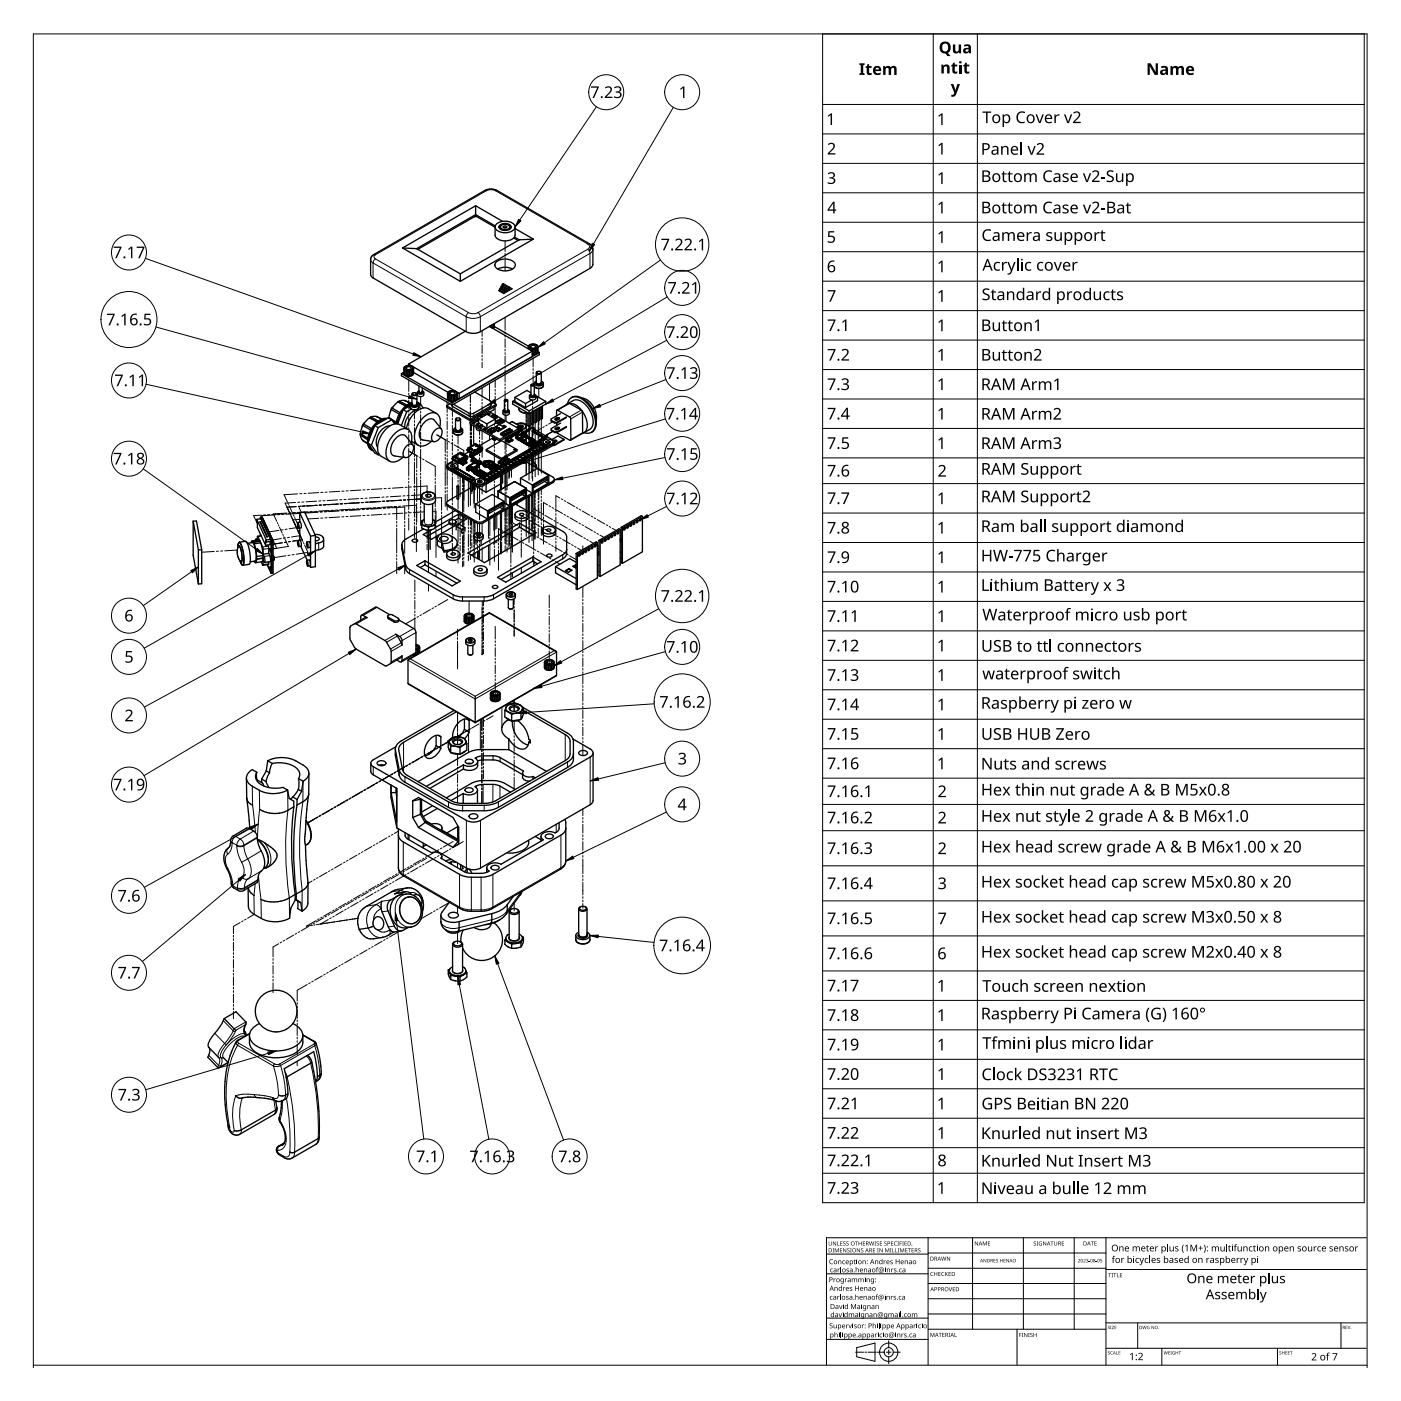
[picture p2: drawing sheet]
<svg xmlns="http://www.w3.org/2000/svg" width="420mm" height="420mm" viewBox="0 0 420 420" stroke-linecap="round" stroke-linejoin="round" font-family="sans-serif">
<g fill="none" stroke="#000" stroke-width=".4">
<path d="M111.1 77.8h.1M111.7 76.6l33.6-19.4a4.1 4.1 0 0 1 3.8 0l27.8 16 .6 .6 .3 .7v4.8l-.2 .6-.7 .6-32.8 19a4.7 4.7 0 0 1-4.3 0l-28.2-16.4-.5-.8v-4.5zM120.7 74.4l4.3 .2M120.7 74.4l17.3 10M125 74.6l13 7.5M142.6 64.8l-17.3 10M142.6 61.7v3.1M142.6 64.8l5.9 3.3M142.6 61.7l8.1 4.7M142.6 61.7l-21.9 12.7M142.9 64.9l-.7 .1M148.5 68.1v2.4a2.98 2.98 0 0 0 3.7 1.7l1.2-.3a1.64 1.64 0 0 0 1.1-1.4v-2.4"/>
<path d="M148.5 67.8l-5.9-3.4-17.6 10.2M148.7 78.7a4.1 4.1 0 0 1 5.8 .4 1.72 1.72 0 0 1-1.7 2 3.8 3.8 0 0 1-4.3-1.2l-.1-.4zM148.8 67.3a4 4 0 0 1 5.6 .4 1.67 1.67 0 0 1-1.6 1.9 3.7 3.7 0 0 1-4.2-1.1l-.1-.4zM150 67.4a2.23 2.23 0 0 1 3.3 .7 2.11 2.11 0 0 1-3.7 0zM150.1 68.1l.1 .7M150.2 67.7l-.5 .6M150.4 67.6a1.69 1.69 0 0 1 2.5 .5 1.61 1.61 0 0 1-2.8 0zM151 67.9l.5-.1 .4 .1a.47 .47 0 0 1-.4 .5 .47 .47 0 0 1-.5-.5zM151.1 68.3h.8M152.7 67.7l.6 .6M152.9 68.1l-.2 .7M154.1 71.4l1.3 .7"/>
<path d="M154.3 71.1l1.4 .8M154.5 68.5l5.5 3.2M155.7 71.9l-17.7 10.2M160 71.7l-4.3 .2M160 71.7l-22 12.7M138 82.1v2.3M139.6 99.3l-17.1 9.9M146.8 97.9l12.8 7.4-21.9 12.7M147 97.8v.2M147.1 97.7v.4M147.5 97.5v.8M147.9 97.3v1.2"/>
<path d="M148.2 97.1v1.2l-.3 .1M148.3 97l-.1 1.2M148.3 97.9l10.2 6v-.2M149.9 86.5l.3-.2 .7 .4-.3 .2zM149.9 86.9v.4M149.9 86.9l.3 .2-.3 .2M149.9 86.9l-.4 .2 .4 .2M150.2 86.3v.4M150.2 87.5l.4-.2 .8 .5-.3 .2zM150.2 85.9l.4-.2 1.1 .6-.4 .2zM150.6 85.7v.4M150.6 87.3v.4"/>
<path d="M150.6 85.3l.3-.2 1.5 .8-.4 .2zM150.9 87.1l.4-.2 .8 .5-.3 .2zM150.9 85.1v.4M151.3 86.9v.4M151.7 86.7l.3-.2 .9 .5-.4 .2zM152 86.5v.4M152.4 86.3l.3-.2 .9 .5-.4 .2zM152.7 86.1v.4M153.7 80.7a4.8 4.8 0 0 0-4.5 0M120.4 112v.7l15.2 8.8M120.4 112l15.2 8.8M121.1 110.4l.1 1.7"/>
<path d="M121.1 111.6l-.7 .4M121.2 110.7v1.6l.3 .1M121.2 110.1v.2M121.4 110.5v.1M121.4 110.6l-.2 .1 .3 .1M121.5 110.9v1.6l.4 .1M121.5 109.9v.1M121.5 110h-.2l.1 .3-.3 .1 .3 .1M121.5 110.8h.1M121.6 110h-.1M121.6 110.8v.2h.3M121.9 112.6h.1"/>
<path d="M121.9 111h.1M121.9 111v1.6M121.9 110.2a.77 .77 0 0 1 .8-.3 .77 .77 0 0 1 .6 .7 .77 .77 0 0 1-.8 .3 .77 .77 0 0 1-.6-.7zM121.9 111.1v1.6h.4M121.9 109.7v.1M121.9 111l.4 .1M121.9 109.8h-.3v.2M122.3 112.7h.1M122.3 111.1h.1M122.3 111.1v1.6M122.4 109.7h.1M122.4 111.1v1.7"/>
<path d="M122.4 109.7l-.5 .1M122.5 109.2v.4M122.5 109.2l1 .6M122.8 109.7h-.4M122.8 111.1h-.4M122.8 109.7l.4 .1M122.8 112.8h-.4M122.8 109.7h.1M122.8 111.1v1.7M122.9 111.1v1.6M122.9 112.7h-.1M122.9 111.1h-.1"/>
<path d="M123.2 111l-.3 .1M123.2 109.8h.4v.2M123.3 111.1v1.6h-.4M123.3 109.7v.1M123.3 111v1.6M123.3 112.6h.1M123.3 111h-.1M123.5 118.2v3a.87 .87 0 0 0 1.5 0M123.6 110.8v.2h-.3M123.6 110h.1M123.6 110.8h.1M123.6 110l.3 .1-.1 .2 .2 .1-.2 .1"/>
<path d="M123.7 109.9l12.9 7.4M123.7 110.9v1.6l-.4 .1M123.7 109.9v.1M123.8 117.9l.5-.1 .5 .1a.53 .53 0 0 1-.5 .6 .53 .53 0 0 1-.5-.6zM123.8 110.6l.1 .2h-.3M123.8 110.5v.1M123.9 117.9l-.3 .2a.7 .7 0 0 0 .7 .6 .7 .7 0 0 0 .7-.6l-.3-.2M123.9 110.7v1.6l-.2 .1M123.9 110.1v.2M124 110.4l-.1 1.7M124 111.7l10.3 5.9M125 118.2v3"/>
<path d="M125.2 117.7v.7a1.1 1.1 0 0 0 1.9 0v-.7M125.6 117.4v.1a.58 .58 0 0 0 .5 .5 .58 .58 0 0 0 .6-.5l-.1-.1M125.6 117.2l-.4 .3a.91 .91 0 0 0 .9 .7 .91 .91 0 0 0 .9-.7l-.4-.3M125.6 115.7v1.7M126.6 117.4l-.5 .3-.5-.3M126.6 117.4l-.2 .3h-.6M126.6 116.3v1.1M126.7 117.4l.1 .1a.65 .65 0 0 1-.7 .5 .65 .65 0 0 1-.6-.5l.1-.1M134.2 118l.1 1.7M134.3 118.2v1.7l.3 .1M134.3 117.7v.2M134.4 118.1h.1"/>
<path d="M134.4 118.1v.2h.2M134.6 117.4v.2M134.6 118.3v1.8l.3 .1M134.6 117.6l-.3 .1 .1 .1-.2 .2 .2 .1M134.6 118.3v.3l.3-.1M134.9 118.5l.1 1.8h.4M134.9 117.4h-.3v.2M134.9 118.5l.5 .2M135 117.8a.77 .77 0 0 1 .8-.3 .77 .77 0 0 1 .6 .6 .77 .77 0 0 1-.8 .3 .77 .77 0 0 1-.6-.6zM135 117.3v.1M135.4 118.7h.1M135.4 118.7v1.6"/>
<path d="M135.5 117.2h.1M135.5 118.7v1.6M135.5 117.2l-.6 .2M135.9 118.7h-.4M135.9 117.2l.5 .2M135.9 117.2h-.4M135.9 117.2h.1M135.9 118.7v1.6M135.9 118.7h.1M136.4 117.3v.1M136.4 118.5l-.5 .2M136.4 117.4h.3v.2"/>
<path d="M136.4 118.5v1.8h-.5M136.7 118.3v.3l-.3-.1M136.7 117.6l.3 .1-.1 .1 .2 .2-.2 .1M136.7 118.3l.1 1.8-.4 .1M136.8 117.6v-.2l.9 .6M136.9 118.1l.1 .1-.3 .1M136.9 118.1h.1M137 118.2v1.7l-.2 .1M137 117.7v.2M137.1 118l-.1 1.7M137.7 118v1.6l-.6-.3M142.4 117.6l6.4 3.7"/>
<path d="M151.5 119.8l-.2 .2a.47 .47 0 0 0 .5 .4 .47 .47 0 0 0 .4-.4l-.1-.2M154.4 119.2v1.2l3.2 1.8M154.4 119.2l3.2 1.8M154.4 120l-.6 .4M158.4 104v.6M158.5 104.2v.5M158.7 103.9l-.3 .1 .3 .1M158.7 104.1h.1M158.7 103.8v.1M158.7 104.1l-.2 .1 .3 .2M158.8 118.7v.7a1.1 1.1 0 0 0 1.9 0v-.7M158.8 103.5v.1"/>
<path d="M158.8 103.6l-.3 .1 .2 .1M158.8 104.4l.1 .2h.3M158.8 104.4v.4M159.1 118.5h.1a.58 .58 0 0 0 .5 .5 .58 .58 0 0 0 .6-.5h.1a.65 .65 0 0 1-.7 .6 .65 .65 0 0 1-.6-.6zM159.2 103.4h-.3l-.1 .2M159.2 104.6l.4 .1M159.2 104.6v.5M159.2 103.8a.77 .77 0 0 1 .8-.3 .77 .77 0 0 1 .6 .6 .77 .77 0 0 1-.8 .3 .77 .77 0 0 1-.6-.6zM159.2 103.3v.1M159.2 118.2l-.4 .3a.91 .91 0 0 0 .9 .7 .91 .91 0 0 0 .9-.7l-.4-.3M159.2 115.5v3l.5 .2 .5-.2M159.2 117.8l-1.2-.7-3.6 2.1"/>
<path d="M159.5 115.3l-.2 .1a.47 .47 0 0 0 .4 .4 .47 .47 0 0 0 .5-.4l-.2-.1M159.5 119.9l-1.9 1.1M159.6 104.7h.1M159.6 104.7v2.2M159.6 106.3h.1M159.7 103.3h.1M159.7 104.7v1.6M159.7 104.7h.4M159.7 103.3l-.5 .1M159.7 103.3h.4M160.1 103.3l.5 .1M160.1 106.3h-.4"/>
<path d="M160.1 103.3h.1M160.1 104.7v1.6M160.2 106.3h-.1M160.2 104.7h-.1M160.2 104.7v1.6M160.2 115v.4M160.2 118.4l-.2 .3h-.6M160.2 115.5v3M160.6 106.3h-.4M160.6 103.3v.1M160.6 104.6l-.4 .1M160.6 103.4h.3v.2"/>
<path d="M160.6 104.6v1.7M160.7 118.6l3 1.8M160.7 119.2l.5-.3v1.3l-3.6 2M160.8 114.3a.73 .73 0 0 0-.6 .9 .73 .73 0 0 0 1 .5h.8a.73 .73 0 0 0 .9-.5 .73 .73 0 0 0-.6-.9M160.8 111.8v2.9M160.8 114.6v.1a.81 .81 0 0 0 .8 .7 .81 .81 0 0 0 .8-.7l.1 .1a.91 .91 0 0 1-.9 .7 .91 .91 0 0 1-.9-.7zM160.8 114.7a.82 .82 0 0 0 .8 .5 .82 .82 0 0 0 .7-.5M160.9 104.4v.2h-.3M160.9 103.6l.3 .1-.1 .1M160.9 104.4l.1 1.7-.4 .1M161 103.5v.1M161.1 111.5l.5-.2 .5 .2a.53 .53 0 0 1-.5 .5 .53 .53 0 0 1-.5-.5z"/>
<path d="M161.1 104.1l.1 .1-.3 .2M161.1 103.8v.1M161.1 104.1h.1M161.1 103.9l.2 .1-.2 .1M161.2 111.4l-.3 .2a.7 .7 0 0 0 .7 .6 .7 .7 0 0 0 .7-.6l-.3-.2M161.2 104.2v1.7l-.2 .1M161.2 103.7v.2M161.3 104l-.1 1.7M161.3 105.5l.5 .2M161.8 105.7v.7l-26.2 15.1M161.8 105.7l-26.2 15.1M162.3 114.7a.87 .87 0 0 1-1.5 0"/>
<path d="M162.3 111.8v2.9M163 115.7a1.58 1.58 0 0 1-2.8 0M163 115v.7M171.4 119.3a3.3 3.3 0 0 1 4.3 .9 8.1 8.1 0 0 1 2.8 8.4l-1.1 1.1M174.5 119.4a5.9 5.9 0 0 1 4.3 6.7M108 130.1v.4l2.2 1.4M108 130.1l2.3 1.4M108.1 130.5l.3 1.1 .4 .5M108.1 130l-.1 .1M108.1 130l2.2 1.4M108.8 127.6l2.4 1.4M108.8 127.6l.2-.4 2.4 1.3"/>
<path d="M108.8 127.6l-.7 2.5M108.8 132.1l1.4 1M108.8 132.1l1.4 .9M109.3 126.8l-.5 .5-.2 .7M110.3 132.9l2.1 2.9 1 .6M110.3 132.9l1.1 .6M110.5 133.1l.4 1.4 1 .7M110.7 133.5l.4 .8 .6 .5M110.8 125.3h.1M110.8 125.3l2.4 1.2M110.8 125.3l.4-.2 2.3 1.2M110.8 125.3l-1.7 1.9"/>
<path d="M110.8 125.3l2.3 1.2M111.4 133.5l2 2.9M111.6 134.8h.1M112.1 128.3l-.1 .2a7.9 7.9 0 0 0-1.4 3.6M112.3 127.8a8.4 8.4 0 0 0-1.9 4.8M112.4 127.6l1 .7M112.4 127.6l-2.1 5.3M112.9 125l1.6 .7M112.9 125l-.6-.2-1.1 .3M113.4 128.3l-2 5.2M113.7 136.2l-.3 .2M115.5 125.8l-1.3 .5-1.3 1"/>
<path d="M115.9 125.6l-.9 .1-1.1 .5-1.4 1.4M116.1 125.5a5.3 5.3 0 0 0-4.8 3.2 5.3 5.3 0 0 0-.4 5.8l.6 .5M116.6 125.3l2.2 1.4M116.6 125.3v.1M116.7 125.3h-.1M116.7 125.3l2.2 1.4M116.9 127.8a4.9 4.9 0 0 0-4.1 4.8l.4 1.5M117.3 122.8l2.4 1.4M117.3 122.8l.3-.4 2.4 1.3M117.4 122.8l-.8 2.5M117.5 125.9l-1.1-.6-4 2.3M117.5 125.9l.9 1.2"/>
<path d="M117.5 125.9l-4.1 2.4M117.9 122l-.5 .5-.2 .7M119.4 120.5v.1M119.4 120.5l2.3 1.2M119.4 120.5l.3-.2 2.3 1.2M119.4 120.5l-1.8 1.9M119.4 120.6l2.3 1.2M120.7 123.5l-1 1.7-.5 1.9M120.9 123l-1.3 2.1-.6 2M120.9 122.9l1.1 .6M120.9 122.9l-1.6 4.2M121.5 120.2l-.6-.2-1.1 .3"/>
<path d="M121.5 120.2l1.6 .7M121.5 120.2l1.5 .8M122 123.5l-1.6 4.1M122.1 133.6a1.12 1.12 0 0 1 1.5-.4 1.12 1.12 0 0 1 .4 1.6 2.51 2.51 0 0 1-2.7 2.3 2.51 2.51 0 0 1 .8-3.5zM122.4 128.8l-2.5-1.5a4.3 4.3 0 0 0-5 2.4 6.7 6.7 0 0 0-1.3 6.3l.8 .9 2.5 1.4M122.9 121.4v.9l.4 .4M122.9 121.7l-2 1.2M122.9 121.4l-1.5 1.2M122.9 121.2l-1.9 1.6M123.3 122.7l.9 .2 1-.2M123.3 132.8a3.1 3.1 0 0 0-1.5-4.2 5.5 5.5 0 0 0-4.9 3.4 5.5 5.5 0 0 0-.5 6 3.1 3.1 0 0 0 4.5-.9M123.3 122.7l-1.3 .8"/>
<path d="M123.4 132.4l2 1.1M123.5 120.7a7.9 7.9 0 0 0-4.7 6.4l-.8-.5M123.5 121.1l-.1 .1a.91 .91 0 0 0 .9 .7 .91 .91 0 0 0 .9-.7l-.1-.1M123.5 121.1a.81 .81 0 0 0 .8 .8 .81 .81 0 0 0 .8-.8M123.5 121.1a.81 .81 0 0 0 .8 .5 .81 .81 0 0 0 .7-.5M123.8 133.4l-2.3-2.8a2.09 2.09 0 0 0-2.7 .7 4.4 4.4 0 0 0-1.3 5l.7 .4 3.4 .5M125 120.5l1.1 .6M125 120.7a.73 .73 0 0 1 .6 .9 .73 .73 0 0 1-.9 .5h-.8a.73 .73 0 0 1-1-.5 .73 .73 0 0 1 .6-.9M125.2 122.7h.1M125.4 123a4.8 4.8 0 0 0-4 4.3v.9M125.7 121.4l-.1 .8-.4 .5M126.1 121.1l.8 1.3"/>
<path d="M126.1 121.1l-.4 .2M130.6 128.9a1.12 1.12 0 0 1 1.5-.4 1.12 1.12 0 0 1 .4 1.5 2.51 2.51 0 0 1-2.6 2.4 2.51 2.51 0 0 1 .7-3.5zM130.9 124l-2.5-1.4a4.3 4.3 0 0 0-4.9 2.3l-1 1.7-.6 1.9M131.9 128.1a3.1 3.1 0 0 0-1.5-4.3 5.5 5.5 0 0 0-5 3.4 5.5 5.5 0 0 0-.4 6 3.1 3.1 0 0 0 4.4-.9M132.4 128.7l-2.3-2.9a2.09 2.09 0 0 0-2.7 .7 4.4 4.4 0 0 0-1.3 5l.6 .4 3.5 .6M133.9 121.7v.4l7.1 4.1M133.9 121.7l7.1 4.1M134.3 139.7a1.55 1.55 0 0 0 2 .8 1.74 1.74 0 0 1-2-.8 1.73 1.73 0 0 1 3 0l-.4 .6 .4-.6M134.9 121.1l-1 .6M134.9 120.2h.1M135.2 139.5l.2-.1a.77 .77 0 0 1 1 .3 .67 .67 0 0 1-.7 .4 .67 .67 0 0 1-.5-.6zM135.4 120.3h.1"/>
<path d="M135.5 120.3h.4M135.6 120.8v.7M135.6 137.5l.2 .2M135.8 137.7h.1M135.8 137.5h.1M135.8 137.5h-.2M135.8 137.7l.8 .6M135.9 137.4l-.3 .1M135.9 120.3h.1M136 136.9v.2M136 128.9v.7a1.53 1.53 0 0 0 1.4 .9 1.53 1.53 0 0 0 1.3-.9v-.7M136 136.8l.1 .3"/>
<path d="M136.1 137.1h.1M136.1 137.1l-.3 .4M136.2 138l-2.2 1.5 .1 .7 1.4 .8M136.3 139.9l-.5-.1-.6 .1M136.4 120.2h.1M136.4 138l.2 .1M136.4 137.9v.1M136.5 137.1l.1 .1M136.5 137.1h.1M136.5 137.1v.1M136.6 128.7a.8 .8 0 0 0 .8 .5 .8 .8 0 0 0 .7-.6l.1 .1a.81 .81 0 0 1-.8 .7 .81 .81 0 0 1-.8-.7zM136.6 137.3h.1"/>
<path d="M136.6 137.2v.1M136.6 138.3l-.2-.4 .7 .7M136.6 138.3h.1M136.6 138.1h.1M136.6 137.2h.1M136.6 138.1h.2M136.6 138.1v.2M136.6 128.3a.73 .73 0 0 0-.6 .8 .73 .73 0 0 0 .9 .6h.9a.73 .73 0 0 0 .9-.6 .73 .73 0 0 0-.6-.8M136.6 125.8v2.9a.87 .87 0 0 0 1.5 0v-2.9M136.6 128.6l-.1 .2a.91 .91 0 0 0 .9 .7 .91 .91 0 0 0 .9-.7l-.2-.2M136.7 137.1l.1 .1M136.7 138.2l.1 .1"/>
<path d="M136.7 138.2h.1M136.8 137.3h.1M136.7 137.1l-.1 .1M136.8 137.1h-.1M136.8 137.1h.1M136.8 137.3l.5 .1M136.8 137l-.3 .1M136.8 137v.1M136.8 137.1v.1M136.8 138.2l-.3 .4M136.8 125.5l.6-.2 .5 .2a.53 .53 0 0 1-.5 .5 .53 .53 0 0 1-.6-.5zM136.8 138.2h.1"/>
<path d="M136.8 137.1h.2M136.8 137.2h.1M136.8 137.2l.4 .2M136.9 138.2h-.1M136.9 137.4h.1M136.9 125.4l-.2 .2a.7 .7 0 0 0 .7 .6 .7 .7 0 0 0 .7-.6l-.3-.2M137 137.3h.1M137 137.2v.1M137 138.5l-.2 .3M137 137.1h.1M137 137.2l.3 .1M137 137.3l-.1 .1"/>
<path d="M137.1 137.4h-.2M137.1 138.5v.1M137.1 138.5l.2 .1M137.1 138.5h.1M137.1 138.6h.1M137.1 138.6l-.2 .1M137.2 138.5v.3l.3 .2M137.3 137.3h.1M137.3 138.6h.1M137.3 138.6l.1 .1M137.4 138.7l.5 .1M137.4 138.7l.1 .3"/>
<path d="M137.5 138.8v.2M137.6 137.8v.1M137.6 137.8h.1M137.6 137.8l.3-.3-.4 .2 .2 .1M137.7 137.9h.1M137.7 138.9l-.2 .1M137.7 137.9l.5 .1M137.7 138.9h.1M137.7 137.7l-.1 .1M137.7 137.8h-.1M137.7 137.8h.1M137.7 137.7h.1"/>
<path d="M137.7 138.7l.1 .1M137.7 138.7l.2 .1M137.7 138.7l.3 .1M137.7 137.8l-.1 .1M137.8 138.2l-.1 .5M137.8 138.2h.1M137.8 137.8h-.1M137.9 138.8h.1M137.9 138.8l.1 .2M137.9 138.8v.1M137.9 138.9h.1M138 138.7v.1"/>
<path d="M138 137.6l-.2 .2M138 137.6l.4 .2-.1 .5M138 137.6h.1M138 138.8l.1 .3M138.1 138.1h.1M138.1 138.1l.1 .1M138.1 136.1l.1 .1M138.1 136.1h.1M138.2 138h.1M138.2 138.3h.1M138.2 136.2l.2 .2M138.2 136.1l.1 .1"/>
<path d="M138.2 137.8l.1 .2M138.2 137.8h-.4M138.3 136.2h.1M138.2 135.8h.1M138.2 135.8l-.2-.1-2 1.1M138.2 138.2l-.2 .6M138.3 136.2h-.1M138.3 135.8l1.9 1M138.3 138.3l-.3 .5M138.3 136.2l-.1 .1M138.3 138.9v.3l.5 .3M138.3 138.9l.5 .3"/>
<path d="M138.3 138l-.6 .2v.7M138.3 138l-.2 .1M138.3 138l-.1 .2M138.3 136.2l.1 .2M138.4 138.7l.6 .4zM138.4 136.2h.1M138.4 138.8l-.1 .1M138.4 138.8h.1M138.4 136.4h.6M138.4 138.6l.1 .1M138.4 136.1h.1M138.5 136.1h.1"/>
<path d="M138.5 136.1h-.1M138.5 136l-.4 .1M138.5 136l-.3 .1M138.5 136h.1M138.5 138.8h-.1M138.5 138.8h.1M138.5 138.5v.1M138.5 138.6l.2 .1M138.5 136l-.3 .2M138.5 136v.1M138.5 137.5h.1M138.5 138.4v.1"/>
<path d="M138.5 138.5l.2 .1M138.5 138.5l-.3 .5M138.5 136.2l.5 .2M138.5 136.1h.2M138.5 136.1v.1M138.5 137.5l.2 .2M138.5 138.7v.1M138.5 138.7h.1M138.5 138.4l.3 .2M138.7 138.4l.2 .1M138.7 138.6h.1M138.7 137.7l.1 .1"/>
<path d="M138.7 136.1h.1M138.7 138.3v.1M138.7 136.2l.2 .3M138.7 137.9h.1M138.8 138.3h.1M138.7 137.9v.3M138.7 138.1v.1M138.7 138.1h.1M138.7 138h.1M138.7 138l.1 .1M138.8 138.1h-.1M138.8 138.6h-.1"/>
<path d="M138.8 138.6h.1M138.8 138.1l-.1 .1M138.8 138.3l.2 .1M138.8 137.9v.2M138.8 138h-.1M138.8 137.9h.1M138.8 137.9l.1 .2M138.8 137.8v.1M138.8 138h.1M138.9 139h.1M138.8 139.2v.3M138.9 138.1h-.1"/>
<path d="M138.9 138v.1M138.9 138.2v.1M138.9 137.9h.1M138.9 137.9v.1M138.9 138h.1M138.9 137.8h.1M138.9 138.5h.1M138.9 137.3l-.4 .2M138.9 137.3h.1M138.9 137.2h.1M138.9 137.2l-.4 .3M138.9 137.9l.1 .1"/>
<path d="M138.9 137.8l-.1 .1M138.9 138.2h.1M138.9 137.8l.1 .1M138.9 139.4h.1M138.9 139.4l-.1 .1M138.9 139.1l-.1 .1M138.9 137.3v.3M138.9 137.2l.2 .3M138.9 137.3l-.3 .2M138.9 138.3l.2 .1M138.9 138.2l.2 .1M139 137.9h-.1"/>
<path d="M139 138h.1M139 138.4v.1M139 138.4l-.1 .1M139 137.6l-.3 .2M139 137.8h.1M139 137.9h.1M139 138.2h.1M139 138.2l.8 .4M139.1 137.8l-.2 .1M139.1 137.8h.1M139.1 137.7l-.1 .1M139.1 137.7l-.4 .2"/>
<path d="M139.1 136.9l.5 .7M139.1 137.9l-.1 .1M139.1 137.8v.1M139.1 137.8l-.1 .1M139.1 136.9h.1M139.1 137.5h.1M139.1 138.1l.2 .2M139.1 137.5v.2M139.1 137.9h.1M139.1 138.3v.1M139.1 138.1l-.6 .3M139.1 138.1h.1"/>
<path d="M139.2 136.9h.1M139.2 138.1l.7 .4M139.2 138l-.1 .1M139.2 136.9l.1 .1M139.2 136.9h-.1M139.2 138.3h-.1M139.2 138.3l-.7 .5M139.2 138h.1M139.2 136.8l.2-.2-.4 .3h.2M139.3 137.7h-.1M139.3 138l.1 .2M139.3 137.5l-.1 .2"/>
<path d="M139.3 137.5h.1M139.3 137.9l.1 .1M139.3 138.3h.1M139.4 137.9h.1M139.4 137.9l-.2 .1M139.4 138l-.9 .5M139.4 138.2l-.1 .1M139.4 137.9v.1M139.4 138l.4 .1M139.4 137.2l.2 .1M139.4 137.2h.1M139.4 138.2h.1"/>
<path d="M139.4 138.2v.1M139.5 137.5h-.1M139.5 137.5l.1 .1M139.5 137.3l.4 .4M139.5 136.7l-.1 .2M139.5 136.7h.2M139.5 136.7h.1M139.6 137.3l.3-.4h.4l-.2 .8-.4-.2M139.6 137.6l.3 .4M139.6 136.8l-.2 .4M139.6 136.8l-.4 .2M139.6 136.8h.1"/>
<path d="M139.7 136.8h-.1M139.7 138h.1M139.7 136.7v.1M139.7 138.6h.1M139.7 137.5l.1 .1M139.8 138.6l-.8 .5M139.8 138.6v.1M139.8 138.5v.1M139.8 138.5l-.1 .1M139.8 138.5l.1 .1M139.8 138.6h-.1M139.8 137.1l-.2 .3-.2-.2"/>
<path d="M139.8 137.1h.1M139.8 137.1l-.2 .2M139.9 138.9h.1M139.9 138.6l-1 .6M139.9 138.6h.1M139.9 138.8h.1M139.9 138.6v.2M139.9 138.8l-1 .6M139.9 138.5l-.1 .4M139.9 138.5v.1M140 135l.3 .1M140 137l.1 .3-.2 .4"/>
<path d="M140.1 136.9l.1 .4-.3 .4M140.1 136.9l-.1 .1M140.1 136.9h.1M140.3 134.9l-.3 .1M140.3 134.9h.1M140.3 135.1h.1M140.3 135.2l.8 .5M140.3 135.1v.1M140.3 134.8l-.2 .1M140.3 140l-.4 .2M140.3 140h.1M140.3 140l.7 .4"/>
<path d="M140.4 134.4l.1 .2M140.4 134.3v.1M140.5 134.4v.1M140.5 134.3v.1M140.5 134.5h.1M140.6 134.5l-.3 .4M140.6 139.7l.1 .1M140.6 139.7v.1M140.7 135.5l-1.4 .8M140.7 140v.2M140.7 140h.1M140.8 139.7h.1"/>
<path d="M140.8 139.7h-.2M140.9 139.6h.1M140.9 139.6v.1M140.9 134.5l.1 .1M140.9 135.3l.2 .4M140.9 135.3l.4 .3M140.9 134.5h.1M140.9 135.4l.1 .1M140.9 139.6l1 .6M140.9 139.6l-.4 .3v.2M140.9 136.4l.2 .6M140.9 136.3v.1"/>
<path d="M141 139.5h.1M141 134.6h.1M141 134.5v.1M141 126.6v.5l8.9 5.2M141 126.6l8.9 5.2M141 125.8v.4M141 134.7l.7 .1M141 134.7h.1M141 135.5h.1M141 134.6v.1M141.1 135.5l.1 .1M141.1 135.5v.2"/>
<path d="M141.1 135.7h.1M141.1 139.7l-.4 .3M141.1 139.7h.1M141.1 139.5h.1M141.1 139.7v.1M141.1 137h.1M141.1 136.5v.5M141.1 136.5h.1M141.1 137l.5 .3M141.1 135.7h.2M141.1 134.6h.2M141.2 134.5l-.2 .1"/>
<path d="M141.2 134.5h.1M141.2 139.4l-.1 .1M141.2 134.4l-.3 .1M141.2 134.4h.1M141.3 135.6l.1 .3M141.3 134.4l-.3 .1M141.3 134.4l-.1 .1M141.3 134.6l.4 .2M141.3 134.5h.2M141.3 134.5v.1M141.3 135.7l-.4 .3M141.3 135.7h.1"/>
<path d="M141.3 135.6v.1M141.3 139.3h.1M141.3 134.8h.1M141.3 138.3l.1 .1M141.4 138.4l.7 .3M141.4 136.1l-.5 .2M141.4 136.1l.1 .1M141.4 139.3h.1M141.4 136l-.1 .2M141.4 136.1h.1M141.5 139.9l-.5 .3v.7M141.5 137.2v.1"/>
<path d="M141.5 136.7v.5M141.5 134.7h.1M141.5 134.6v.1M141.5 135.9l-.1 .1M141.5 134.5h.1M141.5 134.6h.1M141.5 136.7h.1M141.5 134.8h-.2M141.5 134.7l.2 .2M141.5 139.9h.1M141.5 136.2l-.4 .2M141.5 134.8h.1"/>
<path d="M141.5 136.2h.1M141.5 136.2l.4 .2M141.5 137.8l-.2 .5M141.5 137.8l.7 .4v.4M141.5 134.8h-.1M141.5 135.9l.2 .2-.3-.2M141.5 135.9h.1M141.6 135.9h.1M141.6 136h.1M141.6 136l-.2 .1M141.6 135.9l.2 .1M141.6 125.8l.4 .3"/>
<path d="M141.6 137.3h.1M141.7 135.9v.3l.3 .3M141.7 139.1l-.1 .1M141.7 126.7l.4 .2 .3-.2M141.7 126.7h.1M141.7 134.8h.1M141.8 139.1h.1M141.8 136h.1M141.8 136v.1M141.8 136.1l.5 .3M141.9 136.2l.1 .2M141.9 126.6l.4 .1-.4 .1z"/>
<path d="M141.9 139h.1M141.9 136.4l-.4 .3M142 136.2v.2M142 135.3h.1M142 135.2h.1M142 136.5h.1M142 137.5h.1M142.1 136.5v.6l-.5 .2M142.1 137.5h.1M142.1 137.5l-.6 .3M142.1 135.3l.5 .1M142.1 137.5l.6 .4"/>
<path d="M142.1 136.3l-.1 .1M142.1 136.3h.1M142.1 135.2l.2-.3-.4 .3h.2M142.1 135.2h-.1M142.1 135.2l.1 .1M142.1 135.2h.1M142.2 136.1v.1M142.2 139h.2M142.2 136.2h.1M142.2 135.8v.3M142.2 138.7h-.1M142.2 135.3h-.1"/>
<path d="M142.2 137.4l-.1 .1M142.2 137.4h.1M142.2 138.6v.1M142.2 136.2l.2 .1M142.2 138.9l.2 .1zM142.2 137.4l.7 .4M142.2 135.7v.2zM142.3 125.4v.5M142.3 136.4h.1M142.3 136.2h.1M142.4 136.3h.1M142.4 136.3l-.1 .1"/>
<path d="M142.4 136.3v.1M142.4 136.3h-.1M142.4 126.7h.1M142.4 136.2h.1M142.5 135l-.2 .2M142.5 135l.3 .3-.1 .5M142.5 135h.1M142.5 136.2v.3M142.5 135.6h.1M142.5 135.6h.2M142.5 135.6l.2 .1M142.5 133.6l.2 .1"/>
<path d="M142.6 133.6h.1M142.6 135.4l-.5 .3v.6M142.6 126.2l.3 .2 .4-.2M142.6 126.2h.1M142.6 133.5l.1 .1M142.6 133.5v.1M142.6 135.4h.1M142.6 135.4l.2 .1M142.6 138.7v.3M142.6 138.6v.1M142.6 135.2l.1 .2M142.7 135.7v.1"/>
<path d="M142.7 133.6h.1M142.7 135.2l-.5 .1M142.7 135.2l.1 .3M142.7 135.2h-.1M142.7 133.2v.1M142.7 133.2l-.2-.1-2 1.2M142.7 135.7l-.3 .5h-.2M142.7 133.7l.1 .1M142.7 133.3l2 .9M142.7 138.3h.1M142.7 135.8l-.2 .4M142.7 137.9h.1"/>
<path d="M142.7 138.3l-.5 .3M142.7 133.7h.1M142.7 137.9v.4M142.7 140l.2 .2M142.7 140v.1M142.7 140l-.3 .2M142.8 135.4h-.1M142.8 135.5l-.1 .1M142.8 135.5l-.1 .2M142.8 136.2h.1M142.8 126.1l.4 .1-.3 .1zM142.8 133.8h.1"/>
<path d="M142.8 133.6h.1M142.8 133.6l.1 .1M142.8 136.1l.1 .1M142.8 138.8v.3M142.8 138.7h.1M142.8 138.8h.1M142.8 133.6l.2 .1M142.8 139.9l.1 .1M142.9 133.7h.1M142.9 133.7l-.1 .1M142.9 133.8h.5M142.9 133.6l-.2 .1"/>
<path d="M142.9 136l.1 .1M142.9 128.2a.98 .98 0 0 0 1.4 .9M142.9 133.5v.1M142.9 136.2h.1M142.9 138.3h-.1M142.9 137.8h.1M142.9 133.5h.1M142.9 133.4l-.3 .1M142.9 133.4v.1M142.9 138.2v.1M142.9 137.8v.4M142.9 136h.1"/>
<path d="M142.9 140l.3 .3M142.9 133.5l-.2 .1M142.9 134.8v.1M142.9 134.9h.1M142.9 135.9h.1M143 135.9l.1 .2M143 135.9l-.4 .5M143 133.5v.2M143 134.9l.1 .3M143 139.8l.1 .2M143 139.8v.1M143 139.9l-.1 .1"/>
<path d="M143 139.8l-.3 .2M143 139.9l.1 .1M143 133.5l.1 .1M143 136.1l-.1 .1M143 133.6v.1M143 133.5h.1M143 133.6l.1 .1M143 127.2l.5-.3 1.2 .6M143 127.2l1.1 .6M143 127.2v.4l1.1 .7M143 135.9l.2 .1M143 138.4l-.4 .2"/>
<path d="M143.1 140h.1M143.1 138.4h-.1M143.1 138.4l.1 .1M143.1 140h-.1M143.1 139.8h-.1M143.1 139.8h.1M143.1 133.8h.1M143.1 133.6v.2M143.1 135.2h.1M143.1 133.6h.1M143.1 133.6l.1 .1M143.2 133.8l.1 .1"/>
<path d="M143.2 133.7l.2 .1M143.2 139.8l.1 .2M143.2 135.3l-.1 .1M143.2 135.3v.3M143.2 127.3h.1M143.2 135.8l.2 .2M143.2 135.7h.1M143.2 135.7l-.3 .2M143.2 135.4h.1M143.2 135.3h.1M143.2 139.8l.2 .2M143.2 138.5l-.4 .2"/>
<path d="M143.2 139.8h-.1M143.2 139.8h.1M143.2 135.4v.1M143.2 138.5h.1M143.2 138.5l.3 .2M143.2 136h.1M143.2 136l-.1 .1M143.2 135.6h.1M143.2 135.7l.2 .1M143.3 135.4h.1M143.3 135.3v.2M143.3 135.4l-.1 .1"/>
<path d="M143.3 135.3h.1M143.3 139.8v.1M143.3 139.8l-.1 .1M143.3 139.7l-.2 .1M143.3 139.7h.1M143.3 126.2h.1M143.3 135.5h.1M143.3 124.7v1.3M143.3 125.3l-2.3 1.3M143.3 124.8l-2.3 1.4M143.3 139.9l.2 .2M143.3 139.4l.1 .3"/>
<path d="M143.3 139.4l-1-.6-1.4 .8M143.3 139.4l-1.4 .8M143.4 135.2l-.1 .1M143.4 135.2h.1M143.4 135.9v.1M143.4 134.6l-.5 .2M143.4 134.6h.1M143.4 135.4h.1M143.4 135.2v.1M143.4 135.3h.1M143.4 140l.1 .1M143.4 134.8l-.4 .1"/>
<path d="M143.4 134.6l.2 .3M143.4 134.8l-.4 .2M143.4 134.8l.1 .1M143.4 139.7l.1 .2M143.4 135.7l.2 .1M143.4 139.7h.1M143.4 135.3v.1M143.4 138.4v.2M143.4 138.4h.1M143.4 133.8h.1M143.4 135.8v.2M143.4 135.8v.1"/>
<path d="M143.4 135l-.3 .2M143.4 135.2h-.3M143.4 135.2l.1 .1M143.5 134.9h.1M143.5 134.9l-.4 .3M143.5 135.6l.2 .1M143.5 139.9h.1M143.5 125.7v1.2M143.5 125.7l2.5 1.4M143.5 139.9l.1 .1M143.5 135.3h.1M143.5 135.1h.1"/>
<path d="M143.5 134.4h.1M143.5 134.4l.4 .6M143.5 124.4l-.1 .2a.47 .47 0 0 0 .4 .4 .47 .47 0 0 0 .5-.4l-.2-.2M143.5 135.4h-.1M143.6 135.2l-.2 .1M143.6 135.2h.1M143.6 134.4h-.1M143.6 135.3l-.1 .1M143.6 134.9v.1M143.6 135.5v.1M143.6 135.2v.1M143.6 135l-.1 .1"/>
<path d="M143.6 138.7l-.4 .2v.4M143.6 138.7h.1M143.6 138.7l.1 .1M143.6 134.3l.3-.3-.5 .3h.3M143.6 135.5l.2 .2M143.6 135.1h.1M143.6 135v.1M143.6 138l-.4 .3v.2M143.7 134.3h-.1M143.7 134.3l-.1 .1M143.7 134.3v.1M143.7 134.3h.1"/>
<path d="M143.7 138h-.1M143.7 138l.1 .2M143.7 135.7l-.1 .1M143.7 135.5h.1M143.7 127h.1M143.7 127l-.5 .3M143.7 135.5l.2 .1M143.7 134.4l-.1 .1M143.7 135.1h.1M143.7 138.8h.1M143.7 139.4l-.4 .3M143.8 139.2h.1"/>
<path d="M143.8 139.4h-.1M143.8 134.9l-.2 .1M143.8 134.9l-.1 .2M143.8 135l-.1 .1M143.8 134.9v.1M143.8 135.3v.1M143.8 135.4h.1M143.8 138.2l-.4 .2M143.8 138.2h.1M143.8 135.3l.1 .1M143.8 135.3l-.2 .2M143.8 138.2l.4 .2"/>
<path d="M143.8 135.4l-.9 .5M143.8 134.3l-.1 .1M143.9 135h.2M143.9 135.4l.3 .1M143.9 135l.4 .1 .1 .3M143.9 134.7l.2 .1M143.9 134.7v.1M143.9 134.6v.1M143.9 135.6l-.1 .1M143.9 127.7v.1M143.9 134.8l.2 .1M143.9 134.8l.3 .2"/>
<path d="M144.1 134.2l-.3 .1M144.1 134.2h.1M144.1 134.1h.1M144.1 134.1l-.3 .2M144.1 134.2l-.2 .4M144.1 134.8l.2-.4 .4-.2-.2 .9-.3-.1M144.1 134.8l.2-.3-.2 .4M144.1 134.9l.3 .2M144.1 135.4h.1M144.1 127.8v.5M144.2 138.4l-.4 .2v.8M144.2 138.4h.1"/>
<path d="M144.2 135h.1M144.2 138.4l.1 .6-.5 .2M144.3 135v.1M144.3 135.1h-.1M144.3 124.7l2.3-1.3 8.9 5.1M144.3 124.7v.5M144.4 135.1h.1M144.5 127.4l-.6 .3M144.5 134.4h.1M144.6 134.4h.1M144.6 134.7l-.2 .4M144.6 134.4v.3"/>
<path d="M144.6 125l-.1 .1M144.7 139.2l.3 .5M144.7 127.5v.5l-.6 .3M144.7 127.7l1.3 .7M144.7 127.5l-.6 .3M144.8 124.9l-.4 .3M144.9 139.1h.1M144.9 139.1a.34 .34 0 0 0 .2 .4 .34 .34 0 0 0 .5-.2M145 139l-.1 .1M145 128.5l.6 .4M145 128.5l.6 .5M145 128.5l.3-.1 .5 .3"/>
<path d="M145 139.7l.3 .3 .7 .1M145.1 139l.4 .2M145.1 138.9l-.1 .1M145.1 139h-.1M145.2 138.3l-.5 .9M145.2 138.5l.6-.1-.7 .2zM145.2 138.3h.1M145.3 139.6l.7 .3zM145.3 139.6h.1M145.3 139.6l.7 .3M145.5 124.5l-.1 .1M145.6 128.9v.1"/>
<path d="M145.6 138.8h.9a.44 .44 0 0 1-.4 .4 .44 .44 0 0 1-.5-.4zM145.7 124.4l-.4 .2M145.8 138.4l-.3 .3h-.4M145.8 139.5h.1M145.8 139.5l.1 .2M145.8 134.8v.4l4.6 2.7M145.8 134.8l4.6 2.7M145.8 134.8l4.6-2.6 4.6 2.6M145.8 128.7l-.2 .2M145.8 128.7l-.2 .3M145.9 139.4l-.1 .1M145.9 139.7h.1"/>
<path d="M146 127.1v1.3M146.1 139.3l.7 .1M146.1 139.3l-.2 .1M146.1 138.3h.6l.4 .2-.4 .1zM146.1 138.3h.1M146.2 124.1l.3 .3 .4-.3M146.2 124.1h.1M146.2 129v.5l1.1 .6M146.2 129l1.1 .7M146.2 140l.9-.1zM146.4 124l.4 .1-.3 .2zM146.6 138.9l-.5-.3-.6 .3"/>
<path d="M146.7 139a.55 .55 0 0 1 .5-.2 .55 .55 0 0 1 .5 .3M146.8 139.4l.1 .2M146.8 139.4l.1 .2-.2 .2-.8-.1M146.8 138.1h.1M146.8 138.1l-1.6 .2M146.8 138.1l1 .3 .3 .3M146.8 128.9l.7 .4M146.8 128.9l-.4 .2M146.8 128.9l-.6 .1M146.8 128.9h.1M146.9 124.1h.1M146.9 128.6l.6-.3 1.9 1.1"/>
<path d="M146.9 128.6v.4M146.9 128.6l.2 .1M147 120.2l.3 .5-.3 .4-5.4 3-.9-.2-4.7-2.7M147 139.8h.6M147 139.7v.1M147.1 129.5v.1M147.1 139.9l-.9 .1M147.1 128.7h.1M147.1 128.7l.7 .4M147.2 139.6l-.1 .1M147.3 129.7v.4M147.3 120.7v.9l-.3 .3-4.9 2.8-.7 .2-.7-.2-5-2.8-.3-.5"/>
<path d="M147.3 138.4l.4 .1M147.5 124.6l.6-.3 1 .6M147.5 124.6v.4l1.1 .6M147.5 124.6l.2 .1M147.6 139.8h.1M147.6 128.4l-.5 .3M147.6 128.4h.1M147.7 138.5l-.4-.1 .6 .3M147.7 138.5l.2 .2M147.7 139.5l-.5 .1M147.7 139.4l-.5 .1M147.7 139.4v.1"/>
<path d="M147.7 124.7l.9 .5M147.7 124.7h.1M147.7 139.5l-.1 .3M147.7 129.5l.4 .2M147.7 129.4v.4l-.4 .3M147.7 129.4l-.2-.1-.4 .2M147.7 129.4l-.4 .3M147.8 131.5v.2l.4 .3M147.8 131.6h.1M147.8 131.5l.7 .4 .3-.2M147.8 131.3l-4.1 2.4M147.8 129.1h.1"/>
<path d="M147.8 129.1l.3 .1M147.8 131.2l.7 .3M147.8 131.2v.3M147.9 131.1l-.1 .1M147.9 131.5l-.1 .1 .4 .3M148 139l.2 .2M148 139l-.1 .4 .3-.2M148 139l-.1 .3M148 139h.1M148 128.3l1.4 .8M148 128.3v.3M148.1 129.2l.5-.3v.5l-.5 .3"/>
<path d="M148.1 129.2v.5M148.1 138.8l.3 .5 1.2 .3M148.1 138.8h.1M148.2 122v.8l-1.3 .8M148.2 139.2h.1M148.2 131.9v.1M148.2 131.9h.2M148.2 139.5l-.2 .2M148.2 124.4h.1M148.2 124.4l-.5 .3M148.3 128.8l-.5 .3M148.4 131.9l.1 .1"/>
<path d="M148.4 131.9l-.2 .1M148.4 125.1h.1M148.5 131.5v.5M148.5 125.7l-2.5-1.5-2.5 1.5M148.5 125.7v1.3l-2.5 1.4M148.5 125.7l-2.5 1.4M148.5 131.5h.1M148.6 139.4l.5 .1M148.6 139.4l-.4 .1M148.6 125.2v.4M148.7 126.3l.5-.3 1.1 .7M148.7 126.3l1.1 .7"/>
<path d="M148.7 126.3v.5l1 .5M148.8 121.3v.4l-4.7 2.7M148.8 121.3l-7.8 4.5M148.8 128.1v.1M148.8 128.2h.1M148.9 128.2h.1M148.9 126.4l.5-.3zM148.9 126.4v.1M148.9 128.1h.1M148.9 124.7l-.5 .4M148.9 131.7l-.4 .3M148.9 128.1l.1 .1"/>
<path d="M149 128.2h.1M149 139.7h-1M149 139.7h.1M149 139.7l-.9 .2M149 128.3h.1M149 128.1h.1M149 128.1v.2M149.1 128.2h-.1M149.1 128.3h.1M149.1 128.1h.1M149.1 139.5l.2 .1-.4 .3h-.8M149.1 128.2h.1"/>
<path d="M149.1 124.9l-.5 .3M149.1 124.9v.4l-.5 .3M149.1 139.5h.1M149.1 128.2v.1M149.2 128.2h.1M149.2 128.3h-.1M149.2 128.3v.1M149.2 128.4h.1M149.2 128.3h.1M149.2 128.2v.1M149.2 128.2h-.1M149.2 128.2h-.2"/>
<path d="M149.2 128.2v.2M149.2 128.2l.1 .1M149.3 128.4h-.1M149.3 128.2h-.1M149.3 128.3h.1M149.3 128.2h.1M149.3 128.4l.1 .1M149.3 128.4h.1M149.4 128.2v.1M149.4 128.3h.1M149.4 128.5h.1M149.4 128.4h.1"/>
<path d="M149.4 128.3v.2M149.4 129.1v.3M149.4 128.4v.1M149.5 128.4h.1M149.5 128.5h.1M149.5 138.8v.1M149.5 138.4v.4M149.5 128.4l-.1 .1M149.5 138.4h.1M149.5 138.9l.8 .5M149.5 128.5v.1M149.5 128.5l.1 .1"/>
<path d="M149.5 128.3v.1M149.5 126.8v.1M149.6 128.4h.1M149.6 128.5h.1M149.6 128.6l.1 .1M149.6 139.6h.1M149.6 139.6l-.5 .4-.8 .1M149.6 139.6l-.5 .4-.8 .2M149.6 128.6h.1M149.6 128.5h.2M149.7 138.5v.4M149.7 138.5h.1"/>
<path d="M149.7 138.9h.1M149.7 128.5h-.2M149.7 125.8l1 .6M149.7 125.8v.4l1 .6M149.7 128.7h.1M149.7 128.5l-.1 .1M149.8 127.3l1.3 .8M149.8 127.3l-1.8 1M149.8 127v.3M149.8 128.5v.1M149.8 128.5l.1 .1M149.8 128.5h.1"/>
<path d="M149.8 128.5l-.1 .1M149.8 125.9h.1M149.9 128.6h.1M149.9 131.8v.5M150.1 126.5l-.6 .3M150.2 138l-.7 .4M150.2 138.8v.5M150.2 130v.1M150.2 130v.4l.8 .4M150.2 138h.1M150.2 138l.8 .5v.5l-.6 .4M150.2 138.8h.1"/>
<path d="M150.2 130.1l.8 .4M150.3 126.7v.4l-.5 .3M150.3 126.7l-.5 .3M150.3 138.1l-.6 .4M150.3 138.1h.1M150.3 125.6l-.6 .2M150.3 125.6l-.5 .3M150.3 125.6l.7 .4M150.3 139.4h.1M150.3 138.1v.1M150.4 140h.4l-.4 .1zM150.4 137.5v.4"/>
<path d="M150.7 126.4v.4M150.8 129.7l-.6 .3M150.8 129.7l.7 .5M150.8 129.7l-.6 .4M150.8 123.3v.7a1.1 1.1 0 0 0 1.9 0v-.7M150.9 127.7l.5 .3M150.9 127.7l.5 .4M150.9 127.7l.2-.1 .6 .3M150.9 129.6v.2M150.9 129.6l.5-.3 .8 .5M150.9 129.6l.8 .5M150.9 138.4l-.7 .4"/>
<path d="M150.9 137.6l-.5 .3M150.9 129.6v.1M151 130.5v.3M151.1 139.5h.1M151.1 137.4l-.2 .7 .5 .2M151.1 137.4h.1M151.1 137.4l.4 .2v.8M151.1 128.1v.3l-1.7 1M151.1 128.1l-1.7 1M151.2 126.1l-.2-.1-.5 .3M151.2 126.1l-.5 .3M151.2 126.1v.4l-.5 .3"/>
<path d="M151.3 123l-.1 .1a.58 .58 0 0 0 .6 .5 .58 .58 0 0 0 .6-.5l-.1-.1M151.3 123.1l.5 .2 .5-.2M151.3 120.1v3M151.3 139.4l.4 .1-.4 .1zM151.4 138.3h.1M151.4 128v.1M151.5 137.2h.1M151.5 137.2l.5 .1v.2M151.5 129.3v.1M151.5 129.3l-.6 .4M151.5 137.2l-.4 .2M151.5 137.2l.4 .2"/>
<path d="M151.5 138.4h.1M151.5 138.2l-.1 .1M151.5 130.3l.2 .1M151.5 130.2v.3l-.5 .3M151.5 130.2l-.5 .3M151.5 137.8h.1M151.6 129.2h.1M151.6 129.2v.2M151.7 137.7l-.2 .1M151.7 137.7h.1M151.7 137.7l.4 .2v.6l-.6-.1M151.7 130.1v.3"/>
<path d="M151.7 129.2l.8 .5M151.7 131.4l.4 .4M151.7 131.4l.4 .2M151.7 127.9l-.3 .2M151.7 127.9l-.3 .1M151.8 132l.8 .5M151.8 132v.1M151.8 132.1v.2M151.8 132.3h.1M151.8 132.3l.7 .4M151.9 139.5l-.4 .3-.4-.3M151.9 139.5h.1"/>
<path d="M151.9 137.4h.1M151.9 137.4v.2M152 139h.1M152 132h.1M152 131.1l-.3 .3M152 131.9h.1M152 137.5h.1M152 137.5l-.3 .2M152.1 137.5l.3 .2M152.1 131.6v.2M152.2 128.9l-.6 .3M152.2 128.9h.1"/>
<path d="M152.2 128.9l-.5 .3M152.2 128.9l.7 .5M152.2 137.4l-.2 .1M152.2 138.9l.4 .1-.2 .1zM152.2 140h.4l-.4 .1zM152.2 129.8v.3l-.5 .3M152.2 129.8l.3 .2M152.2 129.8l-.5 .3M152.2 137.4h.1M152.2 137.4l.4 .2M152.3 122.8l.4 .3a.91 .91 0 0 1-.9 .7 .91 .91 0 0 1-.9-.7l.4-.3M152.3 123l-.3 .3h-.6"/>
<path d="M152.3 120.1v3M152.3 123l.1 .1a.65 .65 0 0 1-.6 .6 .65 .65 0 0 1-.7-.6l.2-.1M152.3 128.8v.2M152.3 128.8h.1M152.4 128.8l.7 .5M152.4 137.7h.1M152.4 138.3h.1M152.4 138.3l-.3 .2M152.4 137.8v.5M152.4 130.8v.6l-.3 .2M152.5 129.7v.3M152.5 132.7v-.2l.2 .2"/>
<path d="M152.5 132.7h.1M152.5 132.7h.2M152.6 131.3l-.2 .3M152.6 132.5l-.1 .2M152.6 131.3h.1M152.6 130.7v.6M152.6 137.6v.1M152.6 138.2l-.2 .1M152.6 137.7v.5M152.6 138.2h.1M152.6 132.5h.1M152.6 132.5l.1 .2"/>
<path d="M152.7 126.9l.9-.5 2.8 1.6M152.7 132.7h.1M152.8 130.6v.3l.1-.2M152.8 139h.1M152.8 139l-.4 .3-.4-.3M152.8 131.4l-.8 .5M152.8 131.4h.1M152.8 131.5h.1M152.8 130.6l.1 .1M152.8 138.5l.4 .2 .4-.2M152.8 138.5h.1M152.8 139.5h.1"/>
<path d="M152.9 128.5l-.6 .3M152.9 128.5l.7 .5M152.9 128.5l-.5 .3M152.9 128.5h.1M152.9 131.4l.5 .4M152.9 129.4v.3l-.4 .3M152.9 129.5l.2 .1M152.9 129.4l-.4 .3M152.9 130.7v.5l-.3 .1M152.9 131.2h.2M153 131h.1M153 131l.1 .1"/>
<path d="M153 131l.2 .2M153.1 131.2h.1M153.1 138.4l.4 .1-.3 .1zM153.1 139.4l.4 .1-.4 .1zM153.1 131h.1M153.1 131l.3 .1M153.1 129.3v.3M153.2 130.9h.1M153.2 131.1l-.1 .1M153.2 131.1v.1M153.3 130.8h.1M153.3 131.1l-.1 .1"/>
<path d="M153.3 130.9l.2 .1M153.4 131v.1M153.4 131.8h.1M153.4 130.7l.1 .1M153.5 131.9l-.9 .5-.6-.4M153.5 131.8h.1M153.5 130.8h.1M153.5 131.9h.1M153.5 131.8v.1M153.5 130.7h.1M153.6 130.7h.1M153.6 129v.3l-.5 .3"/>
<path d="M153.6 129l-.5 .3M153.6 130.7l.2 .1-.2-.1M153.6 132.2l-.9 .5M153.6 138.5h.1M153.6 139.5h.1M153.6 139.5l-.4 .3-.4-.3M153.6 130.9h.1M153.7 132l-.1 .2M153.7 130.6h.1M153.7 130.6l.1 .1M153.7 131.8l-.9-.4-1 .6M153.7 131.8l-1.1 .7"/>
<path d="M153.7 131.8l-.1 .4M153.7 130.6l.2 .1M153.7 130.8v.1M153.7 138l.4 .2 .4-.2M153.7 138h.1M153.7 139h.1M153.8 120.4v.8l4.9 2.9M153.8 120.4l4.9 2.8M153.8 130.5v.1M153.8 130.5l.1 .1M153.8 130.6l.3 .1M153.9 130.5l.2 .2"/>
<path d="M153.9 130.7l-.8 .5M153.9 130.7v.1M154 130.4v.1M154 137.9l.4 .1-.4 .1zM154 138.9l.4 .1-.4 .1zM154 130.5l.2 .1M154 130.4h.1M154 130.7l-.6 .4M154 130.7h.1M154 130.4l.2 .2M154.1 130.4h.1M154.1 130.3l.1 .1"/>
<path d="M154.1 130.4l.3 .1M154.1 134.8h.4M154.2 130.3v.1M154.2 130.6l-.1 .1M154.2 130.6h.1M154.2 130.4l.2 .1M154.2 134.7l.3 .1zM154.2 130.3h.1M154.3 130.3h.1M154.3 130.3l.2 .1M154.3 130.5l-.1 .1M154.4 130.2h.1"/>
<path d="M154.4 130.2l.2 .1M154.4 130.4v.1M154.5 139l-.4 .3-.4-.3M154.5 138h.1M154.5 139h.1M154.6 130.1h.1M154.6 130.3v.1M154.6 130.2h.1M154.6 130.1l.2 .2M154.6 130.3h.1M154.6 131l.2 .4M154.6 137.5a.45 .45 0 0 0 .8 0"/>
<path d="M154.6 138.5l.4 .2 .4-.2M154.6 138.5h.1M154.7 131h-.1M154.7 130.9v.1M154.7 130.9v.4M154.7 131.4h.1M154.7 130.9l.2 .1M154.7 131h.1M154.7 130.9h.1M154.7 130h.1M154.8 130l.1 .2M154.8 130.1l.1 .1"/>
<path d="M154.8 130.2l-.1 .1M154.8 131.4h.1M154.8 131.1v.3M154.8 131.4l.9 .5M154.9 131.1h-.1M154.9 131.1h.1M154.9 129.9h.1M154.9 130.2l-1 .5M154.9 131v.5l.1-.4M154.9 137.4l.4 .1-.3 .1zM154.9 138.4l.4 .1-.3 .1zM154.9 129.9l.2 .1"/>
<path d="M154.9 130l.2 .1M154.9 130.1l-.5 .4M154.9 131h.1M154.9 131v.1M154.9 129.9l.3 .1M155 131.1h.1M155 131.3l.7 .7M155 127.2a2.34 2.34 0 0 1 2.3-.1l2.2 1.2M155 129.9h.1M155 131.1h-.2M155 129.8l.2 .2M155 131.1v.1"/>
<path d="M155 130.1h-.1M155 131h.1M155 134.8l-4.6 2.7M155 134.8v.4l-3.3 1.9M155.1 130v.1M155.1 131.3l.6 .4M155.1 129.8h.1M155.1 131.3h.1M155.1 131.2l.2 .1M155.1 131.2v.1M155.1 131.2h.1M155.1 131.1v.2l.6 .4"/>
<path d="M155.1 131.6h.1M155.1 129.8l.2 .1M155.1 127.3a1.91 1.91 0 0 1 2.7 .6l-.3 .5-1.1 .3 .8-.1 .6-.7M155.1 130h.1M155.2 131.2h-.1M155.2 129.7h.1M155.2 131.4h.1M155.3 129.7v.1M155.3 129.7l.2 .2M155.3 131.3l-.1 .1M155.3 130l-.4 .2M155.3 129.9v.1"/>
<path d="M155.3 131.8l.2 .1M155.3 131.8h.1M155.3 131.6l.1 .1M155.3 128.3l.4 .1M155.3 128.1v.2M155.3 131.2l.6 .3-.7-.3M155.3 131.2h.1M155.3 131.3h.1M155.3 128.1l.3 .2 .8-.3v1.1l.3-.1M155.4 131l.6 .4M155.4 131.1h.1M155.4 131l-.3 .1"/>
<path d="M155.4 129.6v.1M155.4 131.3v.2M155.4 131.1l-.3 .1M155.4 129.6l.1 .1M155.4 129.7l.2 .1zM155.4 131.1l-.1 .1M155.4 131.1l.6 .3M155.4 129.6h.1M155.4 129.8v.1M155.4 129.9h-.1M155.4 131.7l-.1 .1M155.4 131.7h.1"/>
<path d="M155.4 138.5h.1M155.5 131.3h-.1M155.5 128l-.4 .2M155.5 129.5l.2 .2M155.5 128.5v.5l-5.6 3.3M155.5 128.5l-5.6 3.3M155.5 130.4h.1M155.5 130.4l-.8 .4M155.5 136.9a.45 .45 0 0 0 .4 .3 .45 .45 0 0 0 .4-.3M155.5 138l.4 .2 .4-.2M155.5 138h.1M155.6 131.8l-.1 .1"/>
<path d="M155.6 131.7l-.1 .2M155.6 131.5l.1 .1M155.6 131.5l-.1 .1M155.6 122.2a2.15 2.15 0 0 0 2.7 1.7v3.7l.4 .2M155.6 129.8h.1M155.6 131.4h.1M155.7 131.4l-.1 .1M155.7 132h.1M155.7 131.4h-.1M155.7 131.9v.1M155.7 129.4l-2.8 1.6M155.7 129.4l.2 .1"/>
<path d="M155.7 127.9h.1M155.7 131.7h.1M155.7 128.5l.4 .4M155.7 127.6l.6-.1 .6 .2v.4l-.5 .2M155.7 129.7l-.5 .3M155.7 129.7l-.2 .2M155.7 129.7h.1M155.7 127.7l-.7 .4 .3 .2M155.7 127.9l-.2 .1M155.7 131.6h.1M155.7 131.6v.1M155.7 132l.8 .5"/>
<path d="M155.7 127.7h.1M155.8 127.9h.1M155.8 127.7h.1M155.8 127.7h-.1M155.8 136.8l.4 .1-.3 .2zM155.8 137.9l.4 .1-.4 .1zM155.8 131.5l-.1 .1M155.8 131.5h.1M155.8 132h.1M155.9 131.8h.1M155.9 132l.3 .2M155.9 131.8l.3 .3"/>
<path d="M155.9 131.8v.2M155.9 129h-.3l.1 .4M155.9 129v.5M155.9 127.8h.1M155.9 127.9l-.4 .1M156 131.4l-.3 .2M156.1 128.6h.1M156.1 128.6v.3M156.1 128.9l-.2 .1M156.1 131.2h.1M156.1 131.2l.1 .1M156.1 130.5h.4"/>
<path d="M156.2 131.2v.1M156.2 132.2h.1M156.2 128.2h.1M156.2 127.9l.6 .2M156.2 128.2l.1 .1-.1-.1-.5 .2M156.2 128.2l-.1 .4M156.2 132v.2M156.2 132.1v.1M156.2 129.2l.1 .1M156.3 129.2l-.4 .3M156.3 132h.1M156.3 138h.1"/>
<path d="M156.4 132h.1M156.4 132l.6 .4M156.4 131.9h.1M156.4 131.9l.6 .4M156.4 131.9v.1M156.4 128.8l.3 .2M156.4 129.9l-.8 .5M156.4 136.4l.4-.2 .4 .2-.4 .2-.4-.2M156.4 136.4l.4 .3 .4-.3M156.4 137.5a.45 .45 0 0 0 .4 .2 .45 .45 0 0 0 .4-.2M156.4 136.4h.1M156.5 131.9h-.1"/>
<path d="M156.5 131.9l.7 .3M156.5 130.5h.1M156.5 129.9h-.1M156.5 129.9h.5M156.5 129.8l.1 .1M156.5 129.9h.1M156.5 129.8h.1M156.5 130.9h.1M156.5 131.8l.6 .1M156.6 129.9h-.1M156.6 129.8h.1M156.6 130.9v.3"/>
<path d="M156.6 130.5h.1M156.6 132.5l.5 .3M156.6 130.2l.4 .1M156.6 130.2l-.7 .3 .6-.2M156.6 130.9l.3 .2M156.6 130.9l.4 .2-.6 .3-.3-.2M156.6 130.9h.1M156.6 130.9h-.1M156.6 132.5h.1M156.6 130.2l-.3 .3M156.6 132.3l1 .6M156.6 132.3l-.1 .2"/>
<path d="M156.6 132.3v.2M156.6 136.4h.5h-.5M156.7 129.8h-.1M156.7 129.8h.3M156.7 137.4l.4 .1-.3 .1zM156.7 132.5v.1M156.7 129l-.4 .3v-.7v.6M156.7 131.7l-.2 .2M156.8 131.7h-.1M156.8 131.7h.1M156.8 132.7h.1M156.8 131.7l.7 .3"/>
<path d="M156.8 132.7l.2 .1M156.8 132.6v.1M156.8 130.4l-.3 .1M156.8 130.4h.1M156.8 130.4l-.2 .1M156.9 131.1l-.6 .3M156.9 130.4h.1M156.9 130.7l.1 .1M156.9 130.7h.1M156.9 129.9h.1M157 129.9h.1M157 132.4h.1"/>
<path d="M157 130.7h.1M157 129.8h.1M157 129.8l-.1 .1M157 130.8h.1M157 132.8h.1M157 129.9l.2 .2M157 129.8l.4 .3M157 130.3h-.1M157.1 130.3v.1M157.1 130.4h-.1M157.1 132.7l-.1 .1M157.1 131.9l.1 .2"/>
<path d="M157.1 132.8l.5 .1M157.1 132.8l.4 .3M157.2 131.9l.2 .2h-.2M157.2 129.9l-.1 .1M157.2 132.7l-.2 .1M157.2 129.9v.1M157.2 130h.1M157.2 129.9h.1M157.2 136.4h.1M157.2 130.1l-.2 .2M157.2 130.1h.1M157.3 130h-.1"/>
<path d="M157.3 130h.1M157.3 130.9h.1M157.3 130l-.1 .1M157.3 136.9a.45 .45 0 0 0 .4 .3 .45 .45 0 0 0 .4-.3M157.3 135.9h.1M157.4 130.9h.1M157.4 130.9h-.2M157.4 130.9v.1M157.4 130l-.2 .2M157.4 130.1h.1M157.4 130v.1M157.4 130.1l-.4 .3"/>
<path d="M157.5 130.8v.1M157.5 130.8l-.1 .2M157.5 129.5l.3 .2M157.5 131.9h.1M157.5 131.9l-.7-.2-.5 .3M157.5 132h.1M157.5 132l-.5 .4M157.6 131.2h-.1M157.6 131.1v.2M157.6 130.3l.5 .3M157.6 135.8l.4 .1-.4 .1zM157.6 136.8l.4 .1-.3 .2z"/>
<path d="M157.6 133.1l1.2 .6M157.6 133l-.1 .1M157.6 132.9v.2M157.6 133.1h-.1M157.6 129.5v.1M157.6 129.5h-.1M157.6 138.3l8.2 4.8 .4 .4v.4l-21.2 12.5a2.35 2.35 0 0 1-2.2 0l-8.7-5.1-.2-.5 .2-.4 2.9-1.7M157.6 129.5h.1M157.6 121v1.2M157.6 130.3v.4M157.6 130.7l-.1 .1M157.6 130.7l.3 .1-.2 .1"/>
<path d="M157.6 130.7h.1M157.6 130.3l.5 .2-.1 .3-.5 .3-.6-.4M157.6 130.3h.1M157.7 130.9l-.3 .1M157.7 129.6h-.1M157.7 129.6h.1M157.7 129.5v.1M157.7 130.9h.1M157.7 130.7h.1M157.8 133.2h.1M157.8 127.9h.1M157.8 133.1l.1 .1"/>
<path d="M157.8 133.1v.1M157.8 133.1v.2M157.8 133.1l.2 .1M157.8 133.1h.1M157.9 131l-.2 .1M157.9 131h.1M157.9 133.2l.1 .1M157.9 131h.3M157.9 130.5l-.3 .2M158 133.2h.1M158 131.2l-.3 .1M158 133.2h-.1"/>
<path d="M158 133.3v.1M158 133.3h.1M158 133.2v.2M158 133.4h.1M158 131.3l.5-.2 .3 .1-.5 .3zM158 131.4h.1M158.1 130.5l-.4 .2M158.1 131.3l-.1 .1M158.1 130.9l-.2 .1M158.1 135.9l-.4 .2-.4-.2M158.1 135.9h.1M158.2 130.9v.1"/>
<path d="M158.2 130.9l-.6 .3M158.2 131l-.6 .3M158.2 131.3l-.2 .1M158.2 131.2v.1M158.2 131h.1M158.2 136.4l.4 .3 .4-.3M158.2 135.4h.1M158.2 136.4h.1M158.2 136.4l.4-.2 .4 .2-.4 .2-.4-.2M158.3 133.2v.2M158.3 133.3v.1M158.3 133.4l.3 .2"/>
<path d="M158.3 133.2l.3 .2M158.4 132.8l-.1 .1M158.4 132.9l.6 .4M158.4 132.8v.1M158.4 132.8h.1M158.4 136.4h.5h-.5M158.4 132.8l.9 .1M158.5 131.4l-.3 .1M158.5 132.9l.6 .2 .3-.1M158.5 135.3l.4 .1-.3 .1zM158.5 129l.3 .1M158.5 133h.1"/>
<path d="M158.5 133l.4 .1M158.5 132.7l.5 .1M158.5 128.6l-2 1.2M158.5 128.6h.1M158.5 131.5h.1M158.5 131.5l.1 .1M158.6 131.5h-.1M158.6 128.6h.1M158.6 129h-.1M158.6 131.1l-.3 .1M158.6 131.1l-.4 .2M158.6 129h.1"/>
<path d="M158.6 129l.1 .2M158.6 133.6h.1M158.6 128.6h.3M158.6 133.4l.1 .1M158.6 133.4v.2M158.6 133.4l.1 .2M158.7 131.1l-.6 .2M158.7 131.1v.1M158.7 131.1h-.1M158.7 129h-.1M158.7 124v3.8M158.7 128.6h.1"/>
<path d="M158.7 128.6h.2M158.7 131.4v.1M158.7 131.5h-.1M158.7 123.2v.9M158.7 131.2h.1M158.8 132.6h.1M158.8 129.1l-1 .6M158.8 133.7l.1 .2M158.8 133.3l.3 .2M158.8 133.3v.4M158.8 133.3h.1M158.9 133.3h-.1"/>
<path d="M158.9 132.6h.1M158.9 133.4h.1M158.9 132.6h.2M158.9 131.2l-.4 .3M158.9 133.3h.1M158.9 133.9v-.3l.3 .3M158.9 131.3h.1M158.9 133.3v.1M158.9 133.1v.1M158.9 133.2h.1M159 131.6h-.3M159 128.6h.1"/>
<path d="M159 128.6h-.1M159 132.6h.1M159 132.6h-.1M159 131.3v.1M159 131.3l-.2 .1M159 131.4l-.3 .1M159 132.8h.1M159 123.9v3.7l-.3 .2M159 132.8l.4 .1M159 131.7h.1M159 133.2h.1M159 135.4h.1"/>
<path d="M159 136.4h.1M159 135.4l-.4 .2-.4-.2M159 132.4l.1 .1M159 133.5l.1 .2M159.1 132.5l-.1 .1M159.1 132.5h.1M159.1 132.5l.5 .2M159.1 131.3l.1 .1M159.1 131.3h-.2M159.1 131.2l.1 .1M159.1 131.2h-.2M159.1 134.9l.4 .2 .4-.2"/>
<path d="M159.1 134.9h.1M159.1 135.9h.1M159.1 133.9l.1 .1M159.2 133.9h.1M159.2 131.3l-.2 .1M159.2 133.9v.1M159.2 132.5h.1M159.2 132.4l.7 .3M159.2 132.5l.4 .1M159.2 131.3l-.6 .3M159.2 133.7v.3M159.2 133.7l-.3 .2"/>
<path d="M159.2 131.8l-.2 .1M159.2 133.6v.1M159.2 133.5h-.1M159.2 133.5h.1M159.2 133.5l.1 .1M159.2 123.7v3.4l.4 .2M159.2 133.6h.1M159.2 131.8h.1M159.2 134h.1M159.2 133.5v.1M159.3 133.7h-.1M159.3 133.6v.1"/>
<path d="M159.3 133l-.1 .1M159.3 132h.1M159.4 132.8v.2M159.4 132.8h.1M159.4 131.6l-.4 .1M159.4 131.5v.1M159.4 134.8l.4 .1-.3 .1zM159.4 135.8l.4 .1-.4 .1zM159.4 132.9l.2 .1M159.4 132.9v.1M159.4 132.9h.3M159.4 132.9h.1"/>
<path d="M159.4 132.8l.2 .1M159.4 131.5l-.6 .3 .3 .1 .4-.3M159.4 131.6l-.6 .2M159.4 131.5l.1 .1M159.4 131.6h.1M159.5 131.9l-.2 .1M159.5 131.9h.1M159.5 128.3l-.5 .3M159.5 128.3h.1M159.5 131.6h.1M159.5 132.9h.1M159.5 128.3l.6 .1"/>
<path d="M159.6 123.5v3.8M159.6 132.9l.1 .1M159.6 132.8v.1M159.6 132.7h.1M159.6 132.9h.1M159.6 132.2v.1M159.6 132.6l.1 .1M159.6 132.7v.2M159.7 129.3l-.1 .1M159.7 129.3v.1M159.7 133h.1M159.7 129.4l3 1.7"/>
<path d="M159.7 131.7l-.4 .3 .3 .1 .4-.3-.1-.1M159.7 131.7h.2M159.7 131.7l-.4 .3M159.7 132.7h.1M159.7 131.7h.1M159.7 132.8h.1M159.7 132.9h-.1M159.7 132.7v.2M159.7 132.7h-.1M159.7 132.9h.1M159.7 132l-.3 .1M159.8 131.7v.1"/>
<path d="M159.8 131.7l-.2 .1M159.8 132.1h.1M159.8 138.4l.5 .4zM159.8 137.1v2.2M159.8 132.8h.1M159.8 132.8l-.1 .1M159.9 131.7l.1 .1M159.9 123.4v3.7l-.3 .2M159.9 132.7v.1M159.9 131.8l-.4 .1M159.9 132.8l-.9 .5M159.9 132.8l-.7-.5-.8 .5"/>
<path d="M159.9 134.9h.1M159.9 135.9h.1M159.9 135.9l-.4 .2-.4-.2M160 131.8h.1M160 132.3l-.3 .1M160 128.9v.1M160 128.9h.1M160 132.5h.1M160 128.9l-.3 .4M160 132.3h.1M160 134.4l.4 .2 .4-.2M160 134.3v.1"/>
<path d="M160 135.4h.1M160.1 128.9v.3M160.1 128.9v.1M160.1 129.2h.1M160.1 129.2l-.4 .2M160.1 128.5l.2 .2M160.1 128.5h.1M160.1 128.4v.1M160.1 128.9h.1M160.1 128.4h.1M160.1 129l.2 .1M160.1 133.3l-.1 .1"/>
<path d="M160.1 132l-.2 .1M160.2 123.2v3.4l.3 .2M160.2 129.1l-.2 .3M160.2 128.9l-.1 .4-.3 .1M160.2 129.1h.1M160.1 133.3h.1M160.2 133.1v.3M160.2 133.1l-.2 .3M160.2 133.1v.2M160.2 133.2l-.2 .1M160.2 128.8l.3 .2M160.2 129.7h.1"/>
<path d="M160.2 133.3l-.2 .1M160.2 128.8l3.4 1.9M160.2 132l-.6 .2M160.2 132l.1 .1M160.2 132h-.1M160.2 133.4l-1 .6M160.2 129.6v.1M160.2 133.4h.1M160.2 132.4h-.1M160.2 132.3v.1M160.3 138.8l.2 .6-.2 .5 .5-.4M160.3 138.8l.5 .7"/>
<path d="M160.3 129.1v.1M160.3 129.2l-.3 .4M160.3 129.1l-.4 .4M160.3 133.3v.1M160.3 133.3l-.1 .1M160.3 134.3h.4l-.4 .1zM160.3 135.3l.4 .1-.4 .1zM160.3 132l-.7 .2 .3 .2 .4-.3M160.3 132v.1M160.3 132.1h.1M160.3 129.1h.1M160.3 133.1h.1"/>
<path d="M160.3 128.7l-.3 .2M160.3 129.6h-.1M160.3 133.4h-.1M160.3 129.6h.1M160.3 128.7h.1M160.4 128.9v.1M160.4 132.5l-.3 .1M160.4 129.8h.1M160.5 129.1l-.2 .1M160.5 129v.1M160.5 129l-.2 .1M160.5 129.7l-.2 .1"/>
<path d="M160.5 129.7h.1M160.5 129.8h-.1M160.5 123v3.8M160.5 132.3l-.3 .1M160.6 129.9h-.1M160.6 129.7l-.1 .1M160.6 132.2h-.2l.1 .1M160.6 132.2l.1 .1M160.6 132.2l-.1 .1M160.6 129.7h.1M160.6 129.9h.1M160.7 133.2h.1"/>
<path d="M160.7 133.2h-.1M160.7 133.1v.1M160.7 133.1h.1M160.7 129.6l-.1 .1M160.7 129.6h-.4M160.7 129.6l-.2 .1M160.7 132.3h.1M160.7 132.2v.2M160.7 132.4l-.5 .2-.2-.2M160.7 132.2l-.7 .3M160.7 132.9l-.4 .2M160.7 132.8h.1"/>
<path d="M160.7 132.9h.1M160.7 132.8v.1M160.7 130h.1M160.7 132.8l-.4 .3M160.8 133h.1M160.8 133.1l-.5 .3M160.8 133l-.1 .1M160.8 130h.1M160.8 135.4l-.4 .2-.4-.2M160.8 134.3v.1M160.8 135.4h.1M160.8 139.5v.7"/>
<path d="M160.8 122.8v3.8l-.3 .2M160.8 129.9l-.1 .1M160.9 133h.1M160.9 132.9v.1M160.9 132.9l-.2 .2M160.9 132.9l-.1 .2M160.9 130h-.1M160.9 129.9h-.1M160.9 133l-.1 .1M160.9 134.9l.4 .2 .4-.2M160.9 133.8h.1M160.9 134.9h.1"/>
<path d="M161 130.1h-.1M161 129.9l-.1 .1M161 129.9h.1M161 130.1h.1M161.1 129.8l-.5 .1M161.1 129.8l-.2 .1M161.1 129.8v.1M161.1 122.7v3.3l.3 .2M161.1 130.1h-.1M161.1 130.1h.1M161.1 130.2h.1M161.2 133.7l.4 .1-.4 .1z"/>
<path d="M161.2 134.8l.4 .1-.3 .1zM161.3 132.9h-.1M161.3 132.9h.1M161.3 132.5v.1M161.4 130.1h.1M161.4 132.6v.1M161.4 132.7h.1M161.4 122.5v3.7M161.4 132.6h.1M161.4 130l-.3 .2M161.4 130l-.3 .1M161.5 130.3h-.2"/>
<path d="M161.5 130.3h.1M161.5 130.4h.1M161.6 132.5h.1M161.6 130.4h-.1M161.6 130.4h.1M161.6 132.5l-.2 .2M161.6 132.5l-.2 .1M161.6 132.5v.1M161.7 133.3l.5-.3 .6 .3M161.7 133.3h.1M161.7 133.3l.5 .3M161.7 132.2v.1"/>
<path d="M161.7 132.3l-.4 .2M161.7 132.3h.1M161.7 133.8l-.4 .3-.4-.3M161.7 133.8h.1M161.7 134.9h.1M161.8 122.3v3.8l-.4 .1M161.8 132h.1M161.8 132l.1 .3M161.8 134.4l.4 .2 .4-.2M161.8 134.3v.1M161.8 130.3l-.3 .1M161.8 130.3h-.3"/>
<path d="M161.8 130.3l-.2 .1M161.9 132.1h.1M161.9 132.4h.1M161.9 130.5l-.2 .1M161.9 130.5h.1M162 122.2v3.3l.3 .2M162 130.7h-.1M162 132.4l-1.1 .6M162 130.6l-.1 .1M162 132.8l-17.8 10.4M162 132.8h.4l1.7 1M162 130.7h.1"/>
<path d="M162 130.6h.1M162 132.4h.1M162.1 132.9h.3l1.6 .9-17.9 10.4-1.8-1M162.1 132.9h.1M162.1 132.9l-17.8 10.3M162.1 133.2l.4 .1-.3 .1zM162.1 134.3h.4l-.4 .1zM162.2 130.6h-.1M162.2 132.2h-.1M162.2 132.2h.1M162.2 132.2l-.3 .2M162.2 130.5l-.2 .2"/>
<path d="M162.2 130.5h-.3M162.2 130.5l-.2 .1M162.2 132.1v.1M162.2 132.1h.1M162.3 132.1v.1M162.3 130.7l-.2 .1M162.3 130.7h.1M162.3 132.2h.1M162.3 122v3.7M162.4 130.9h-.1M162.4 130.8l-.2 .1M162.4 130.9h.1"/>
<path d="M162.4 130.8h.1M162.5 131h.1M162.5 130.8h.1M162.6 131h-.1M162.6 130.7h-.3M162.6 130.7l-.2 .2M162.6 130.7l-.2 .1M162.6 134.3v.1M162.7 131.5h.1M162.7 131.1h-.1M162.7 121.8v3.7l-.4 .2M162.7 131.8v.1"/>
<path d="M162.7 131.1h.1M162.7 131.9l-.8 .4M162.7 131.9h.1M162.7 133.8h.1M162.7 131.9l-.5 .3M162.7 131.9l-.4 .3M162.7 131.8l-.5 .3M162.7 131.6l-.8 .5M162.7 131.5l.1 .4M162.8 131.1h-.1M162.8 131.5l-1 .5M162.8 131.9h-.1"/>
<path d="M162.8 133.3l-.6 .3M162.8 133.3h.1M162.8 131v.1M162.8 131.1h.1M162.9 132.6a1.73 1.73 0 0 0 3 0M162.9 132.6h.1M162.9 131l-.1 .1M162.9 131h.1M163 131.8l-1 .6M163 131.8h.1M163 133.7l.4 .1-.4 .1zM163 131.7v.1"/>
<path d="M163 130.9l-.4 .1M163 130.9l-.1 .1M163 130.9l-.2 .1M163 131.7h.1M163.2 131.6v.1M163.2 131.7h.1M163.2 132.1a1.82 1.82 0 0 1 2.7 .5 1.73 1.73 0 0 1-3 0zM163.2 131.6h.1M163.4 131.4v.1M163.4 131.5v.1M163.4 131.5l-.2 .1M163.4 131.4h.1"/>
<path d="M163.4 131.4l-.2 .2M163.4 131.5h.1M163.4 131.5l-.2 .2M163.5 133.8h.1M163.5 133.8l-.4 .3-.4-.3M163.7 120.4l-5 2.8M163.7 120.4v.8l-5 2.9M163.8 132.4l.3-.2a.77 .77 0 0 1 1 .4 .67 .67 0 0 1-.7 .4 .67 .67 0 0 1-.6-.6zM164.1 130.8l-.3-.2-1.1 .5M164.1 130.8h.1M164.1 130.8l-.2 .5-.9 .5M164.1 131l2 1.2 .2 .4-.2 .4-21.1 12.2a2.34 2.34 0 0 1-2.2 0l-1.3-.8"/>
<path d="M164.1 133.8h.1M164.1 133.8l-18 10.5M164.5 132.8v.2M164.5 132.6v.2M164.5 132.8l.2 .1M165 132.8l-.6-.2-.6 .2M165.3 126v.3l1.1 .6M165.3 126l1.1 .6M165.3 128.9v.2l1.1 .6M165.3 128.9l1.1 .6M165.8 133.6l-20.8 12a2.34 2.34 0 0 1-2.2 0l-8.5-4.9-.3-.3-.1-.7M165.9 132.6h.1"/>
<path d="M166 132.1l.6-.1 .4 .2-.3 .4-.4 .1M166.1 132.2l.9 .1M166.3 132.6l-.1 .6-.4 .4M166.3 133.4v.2M166.3 133.4h-.2M166.3 133.6h-.5M166.4 126.6v.3M166.4 129.5v.2M166.5 125.6l.5-.3h.6a.6 .6 0 0 1-.4 .7 .6 .6 0 0 1-.7-.4zM166.5 128.5l.5-.4 .7 .1a.6 .6 0 0 1-.5 .6 .6 .6 0 0 1-.7-.3zM166.9 124.7v-1.5l.2-.2 3.9 2.3 .2 6.6-.3 .1-3.9-2.3M166.9 125.5v.5"/>
<path d="M166.9 126.9v.7M167 128.4v.5M167.1 126.6v.2M167.1 126.6h-.7M167.1 126.8l-.7 .1M167.1 129.5v.2M167.1 129.5h-.7M167.1 129.7h-.7M167.8 125.6l-.8-.1-.6 .3M167.8 128.5l-.8-.2-.5 .4M168.1 124l-2.8 1.6v.4M168.1 126.9l-2.8 1.6v.4"/>
<path d="M169.1 131.7v.3l-2.8 1.6M169.1 131.7l-1.7-1-1.9 1.1M169.1 131.7l-2.8 1.7M169.9 125l-2.8 1.6M169.9 125.2l-2.8 1.6M169.9 127.9l-2.8 1.6M169.9 128.1l-2.8 1.6M170.1 121.2a3.8 3.8 0 0 1 6.2 1 5.6 5.6 0 0 1 1 6.2l-2.2 1.4M170.2 121.1a2.41 2.41 0 0 1 3.8-1.7 8.9 8.9 0 0 1 4.5 8.7 2.32 2.32 0 0 1-3.3 1.6M170.5 121l-3.5 2M170.6 120.9l-.9 .6M170.6 120.9l1.7 .3 1.1 .8 1.1 1.1"/>
<path d="M170.6 120.9l3.9 2.2M174.5 123.1l.1 .1M174.6 123.2v6.8M174.6 123.2a6.8 6.8 0 0 1 1.3 5.7l-.4 .5-.9 .6M174.6 130l-3.5 2M175.9 120.4l1.8 2.1 1 2.7M57.9 156.3l1-.1 1.6 8.7M57.9 156.3l1.6 8.6M57.9 156.3v10.2l1.6 8.6M77 155.8l.2 2.4 2.5 5.4M77 155.8l2.9 6.1M77.9 156.5h.2l2.1 4.5h-.2z"/>
<path d="M78.1 155.2v.4M78.1 155.2l3.3 6.9M78.1 155.2l.5-.1 3.2 7M78.1 156.5v.4M78.3 155.6l-1.3 .2M89.3 156.7l.3 .8v.9l-.3-.8zM89.3 156.7l.7-.1 .3 .8v.9l-.7 .1M89.4 157.1l.1 .9zM89.9 153.8l1.4-.2 3.3 7M89.9 153.8l3.2 7M89.9 153.8v2.8M89.9 158.4v3.7"/>
<path d="M126.5 157.5l1 .2M127 158.6l1.5 .4M127 158.6l-5.3 3.1-1 .9-.1 1 1.2 6.1 1 1.1 13.1 7.5 1.8 .6 8 .1 1.9-.5 21.2-12.1 .7-.6 .4-1.1M127.2 151.1v5.6M127.5 157.7l1 .5M127.5 157.7a.96 .96 0 0 1-1-.8 .96 .96 0 0 1 .7-1.1l-.7 .4v2.2l.5 .2M128.3 148.2l-.7 .3 .3 .5 .8 .1 .6-.3-.2-.5M128.3 148.2v.9M128.3 148.2l.8 .1M128.5 158.2v.8M129.1 148.3v.6M129.5 158.8l-2.6 1.5 2.5 1.4 1.5-.9"/>
<path d="M129.5 158.8l-1 .2M129.5 157.7a.97 .97 0 0 0 1-.8 .97 .97 0 0 0-.8-1.1l.8 .4v2.2l-1 .4M129.5 157.7l-1 .5M129.5 157.7l-1 .2-1-.2M129.7 151.1v5.6M129.7 156.6a1.39 1.39 0 0 1-2.3 .5M130.3 148.1a2.62 2.62 0 0 0-3.9 .6 2.33 2.33 0 0 0 .2 2 2.91 2.91 0 0 0 3.9-.3l.1-1.5M130.3 148.1l.3 .8M130.5 157.5l-1 .2M134.7 156.4a1.03 1.03 0 0 0 1 1.1 1.03 1.03 0 0 0 1-1.1M134.7 157l-6.7 3.9M134.8 156.2l.5-.3h.8l.6 .5a1.19 1.19 0 0 1-2 0z"/>
<path d="M135.5 140.8l.3-.1 5.7 3.3M135.5 140.8l5.7 3.3M135.5 140.8v.5l.7 .4M136.2 141.7v-.2l4.3 2.4M136.3 140.4l.2 .1M136.3 140.4v.1M136.4 141.5v.1M136.4 141.6l-.2 .1M136.4 141.6h.1M136.5 153.1l-6 3.5M136.6 141.7h.1M136.6 140.9l.4-.1z"/>
<path d="M136.7 141.7h-.1M136.7 141.7v.1M136.8 140.3l-.5 .1M136.8 141.8h.1M136.8 157.8v1.1M136.8 157.8l1.7 1M136.8 157.8l1-.5 1.6 .9M136.9 141.8v.1M136.9 140.8h.1M137 141.9h.1M137 145.9v3.6l.3 .2 .2-.2v-3.6M137.1 141.9v.1"/>
<path d="M137.1 145.8l.4 .1-.2 .1zM137.1 142h.1M137.2 142h-.1M137.2 142.1h.1M137.3 140.7h.1M137.3 142.1h.1M137.4 142.1h-.1M137.4 140.6l.2 .2M137.4 140.6l-.1 .1 5 2.8M137.4 140.6l-.6-.3-.8 .5M137.4 142.2h.1M137.5 142.2h.1"/>
<path d="M137.5 155.4l1.4 .8M137.5 154.2l2.5 1.4-8.2 4.8M137.5 154.2l-7 4M137.5 154.2v1.2M137.5 155.4l-1 .6M137.6 142.3h.1M137.6 140.9h.1M137.6 140.8v.1M137.6 140.8h-.1M137.7 142.3h.1M137.8 142.4h.1M137.8 141h.1"/>
<path d="M137.8 140.9h-.2M137.8 140.9h.1M137.8 140.9h-.1M137.9 142.4h.1M137.9 140.9l.1 .1M137.9 142.5l.1 .1M138 141.1h.1M138 141v.1M138 141h.1M138 141h-.1M138 142.5v.1M138 142.6l.2 .1"/>
<path d="M138.1 141.2h.1M138.2 141.1h.1M138.2 141.1h-.2M138.2 141.1v.1M138.2 142.6v.1M138.3 142.7h.1M138.3 141.3h.1M138.3 141.2h-.1M138.3 141.2v.1M138.4 142.7v.1M138.5 158.8v1.1M138.5 142.8l.1 .1"/>
<path d="M138.5 141.4h.1M138.5 141.3v.1M138.5 141.3h-.2M138.5 141.3h-.1M138.6 142.8v.1M138.7 142.9h.1M138.7 141.5h.1M138.7 141.4h-.2M138.7 141.4h-.1M138.7 141.4v.1M138.7 142.9v.1M138.8 143h.1"/>
<path d="M138.8 141.6h.1M138.9 141.6h.1M138.9 141.5h-.2M138.9 141.5v.1M138.9 141.5h-.1M138.9 143v.1M139 143.1h.1M139 141.7h.1M139.1 141.6h-.2M139.1 141.6l-.1 .1M139.1 141.7h-.1M139.1 143.1v.1"/>
<path d="M139.2 143.2h.1M139.2 141.8h.1M139.2 141.7h-.2M139.2 141.7v.1M139.2 141.7l-.1 .1M139.3 143.2v.1M139.4 143.3h.1M139.4 141.9h.1M139.4 141.8h-.2M139.4 141.8v.1M139.4 141.8l-.1 .1M139.4 158.2v1.1"/>
<path d="M139.4 158.2l-.9 .6M139.4 143.3v.1M139.5 141.8l.1 .1M139.5 143.4l.1 .1M139.6 142h.1M139.6 141.9h-.2M139.6 141.9v.1M139.6 143.4v.1M139.7 143.4l-.1 .1M139.7 142h.1M139.7 143.5h.1M139.7 142.1h.1"/>
<path d="M139.8 142l.1 .1M139.8 142h-.2M139.8 143.5v.1M139.8 143.6h.1M139.9 143.6h.1M139.9 140.8h.1M139.9 140.2v.6M139.9 142.2h.1M139.9 140.2h.1M139.9 140.8l.2 .1M139.9 142.1v.1M139.9 142.1l-.1 .1"/>
<path d="M140 143.6v.1M140.1 143.7l.1 .1M140.1 140.3v.6M140.1 140.3h.1M140.1 142.3h.1M140.1 140.9h.1M140.1 140.9l.5 .3M140.1 142.2v.1M140.1 142.2h-.2M140.1 142.2l-.1 .1M140.2 143.7v.1M140.2 143.8h.1"/>
<path d="M140.2 143.8l.1 .1M140.3 142.4h.1M140.3 142.3v.1M140.3 142.3h-.2M140.3 142.3l-.1 .1M140.3 143.8v.1M140.4 143.9h-.1M140.4 142.4h-.1M140.4 142.4h.1M140.4 143.9l.1 .1M140.4 141.1h.1M140.4 140.5v.6"/>
<path d="M140.4 142.5h.1M140.4 140.5h.1M140.5 142.5h-.1M140.5 142.4v.1M140.5 142.5h.1M140.5 142.4l-.2 .1M140.5 140.1l-.4 .2M140.5 143.9v.3l.7 .4M140.5 140.1h.1M140.6 141.2h.1M140.6 142.6h.1M140.6 142.5h-.1"/>
<path d="M140.6 142.5v.1M140.6 142.5l-.1 .1M140.8 142.7h.1M140.8 142.6v.1M140.8 142.6h-.2M140.8 142.6l-.1 .1M140.8 140.3h.1M140.8 140.3l-.4 .2M140.9 143.4l.4-.1zM141 142.8h.1M141 142.7v.1M141 142.7h-.2"/>
<path d="M141 142.7l-.1 .1M141 140.4h.1M141 141l-.4 .2M141 140.7h.1M141 140.9v.1M141 140.8l.2 .1M141.1 142.9h.1M141.2 144.7v2.5l.2 .1 .3-.1v-2.2M141.2 146.3l-3.7 2.1M141.2 142.8h-.2M141.2 142.8v.1M141.2 142.8l-.1 .1"/>
<path d="M141.2 140.9h.1M141.2 143.2v.1M141.2 144.1v.5M141.3 143h.1M141.3 142.9v.1M141.3 142.9h-.1M141.3 142.9l-.1 .1M141.4 141.3l.1 .1M141.5 143h.1M141.5 141.4l.6 .3M141.5 144v.4l-.3 .2M141.5 144.2l.1 .1"/>
<path d="M141.5 144l-.3 .1M141.6 144.3v.1M141.6 140.8l-.2 .5M141.6 140.8h.1M141.6 140v.6l-.4 .3M141.6 140.8l.7 .4v.4M141.6 140.3l.4 .2M141.6 140.2l.6 .1M141.6 144.1h.1M141.6 144.1h-.1l.2 .1M141.6 144.1l.2 .1M141.7 144l.2 .1"/>
<path d="M141.7 144.2v.1M141.7 144.2l-.1 .1M141.7 143.6h.1M141.8 143.6l-.3 .5M141.8 143.6v.1M141.8 144.2h.1M141.8 143.8l.2 .2M141.8 143.5v.4M141.8 143.5l.2 .2M141.8 143.8h.1M141.8 143.6l-.5 .3 .5-.3M141.9 144.1v.1"/>
<path d="M141.9 144.1l-.1 .1M141.9 140.2v.4l-.3-.2M142 145.2v1.6l.5-.1v-1.3M142 145.8l-.3 .2M142 143.7v.3M142 141.9h.1M142 141.9l4.1 2.4M142 141.9l1.9-1.1 2.1 1.2M142 140.5h.2M142 140.5l.8 .4M142.1 143.3l-.8 .5M142.1 143.3v.1"/>
<path d="M142.1 143.4l-.3 .1M142.1 141.7h.1M142.1 141.9l1.8-1 .9 .5-1.8 1zM142.2 140.3v.1M142.2 140.5h.1M142.2 140.5l-.6 .3M142.2 140.4h.1M142.3 140.2l.2 .2M142.3 140.3l.1 .1M142.3 140.2v.1M142.3 140.3l-.1 .1M142.3 140.2l-.1 .1"/>
<path d="M142.3 141.7h-.1M142.3 140.4l-.1 .1M142.3 141.6v.1M142.3 143.5v.4l-.3 .1M142.3 143.5l-.3 .2M142.3 140.4h.1M142.3 140.4l.7 .4-.1 .5M142.4 140.4l.1 .1M142.4 140.4h-.1M142.4 140.2h-.1M142.4 140.2h.1M142.4 144.4a1.73 1.73 0 0 0 3 0"/>
<path d="M142.4 144.4h.1M142.5 140.5h.1M142.5 140.2l.1 .2M142.5 145.7l3.3 1.9M142.5 140.2l.3 .3M142.5 140.2l.1 .1M142.5 140.2h-.1M142.6 140.4h.1M142.6 140.5h.1M142.6 140.2l-.1 .1M142.6 140.1l.3 .3M142.6 140.3l.2 .2"/>
<path d="M142.6 141.9h.1M142.7 151.2v2.4l3.5 2M142.7 151.2l3.5 2M142.7 143.9a1.82 1.82 0 0 1 2.7 .5 1.73 1.73 0 0 1-3 0zM142.7 140.6h.1M142.7 140.5l-.1 .1M142.7 140.5v.1M142.7 140.1h.1M142.8 140.9h.1M142.8 141.3h.1M142.8 140.1h.1M142.8 141.3l-.5 .3"/>
<path d="M142.8 140.5h.1M142.8 140.9v.4M142.8 140.1v.1M142.9 140.1v.1M142.9 140.2l.2 .2M142.9 141.8l.4 .1-.4 .1zM142.9 140.2l.2 .1M142.9 140.4l-.1 .1M143 142.5h.1M143.1 140.3v.1M143.1 140v.1M143.1 140.1l.2 .2"/>
<path d="M143.1 142.5v.1M143.1 140l.1 .1M143.2 140.1l.1 .1M143.2 140.3l-.1 .1M143.2 140.3h-.1M143.2 142.5l1.8-1 .9 .5-1.8 1.1zM143.3 140h.1M143.3 140.1h.1M143.3 140.2v.1M143.3 144.2l.2-.1a.77 .77 0 0 1 1.1 .3 .67 .67 0 0 1-.7 .4 .67 .67 0 0 1-.6-.6zM143.4 141.4h.1M143.4 141.4l.5-.3 .6 .3"/>
<path d="M143.4 141.4l.5 .4M143.4 140.1l-.1 .1M143.4 140.1l-.1 .2M143.4 141.9h.1M143.4 141.9l-.4 .3-.4-.3M143.5 140.1h.1M143.5 142.5v.1M143.5 142.5l.6-.3 .6 .3M143.5 142.5l.6 .4M143.6 140l-.1 .1M143.8 141.3l.4 .1-.3 .1zM143.9 140.9h.1"/>
<path d="M143.9 141.7v.1M143.9 142.5h.4l-.2 .2zM144.1 142.9h.1M144.1 143.1h.1M144.5 144.6l-.6-.2-.6 .2M144.5 141.4l-.6 .3M144.5 141.4h.1M144.6 142a.45 .45 0 0 0 .8 0M144.7 142.5v.1M144.7 142.5l-.6 .4M144.8 143.2a.45 .45 0 0 0 .8 0M144.8 141.9l.4 .1-.4 .1z"/>
<path d="M144.9 141.4h.1M145 141.4l-2 1.1M145 143.1l.4 .1h-.4zM145.4 144.4h.1M145.7 142.6a.45 .45 0 0 0 .4 .3 .45 .45 0 0 0 .4-.3M145.7 143.7a.45 .45 0 0 0 .4 .2 .45 .45 0 0 0 .4-.2M145.8 145.2v2.4M145.9 142.5l.4 .1-.2 .2zM145.9 143.6l.4 .1-.2 .1zM146 140.1l.8 .3M146 140.1h.1M146 142h.1"/>
<path d="M146 142l-1.9 1.1M146.1 144.3h.1M146.2 153.2v2.4M146.5 153.3l4.4-2.6v2l-4.4 2.6zM146.5 153.8l.2 .2M146.5 153.3l.2 .2M146.6 142.1l.4 .3 .4-.3M146.6 143.2a.45 .45 0 0 0 .8 0M146.6 142.1h.1M146.7 153.5v.5M146.8 140.4l.5 .5M146.8 142l.4 .1-.2 .1z"/>
<path d="M146.8 143.1l.4 .1h-.4zM147 140.3v.1a.57 .57 0 0 0 .9 .1M147 140.3h.1M147 140.2v.1M147 140.2h.1M147 140.2l.6-.2-.1 .6M147.3 140.9h.1M147.4 142.1h.1M147.5 141.6l.4 .2 .4-.2M147.5 142.6a.45 .45 0 0 0 .8 0M147.5 141.6h.1M147.5 140.6h.1"/>
<path d="M147.7 141.5l.4 .1-.4 .1zM147.7 142.5l.4 .1-.2 .2zM147.7 140l.4 .2M147.7 140.1l.4 .1M147.7 140v.1M147.7 140l-.2 .6M148 140.5h-.1M148.1 140.4l-.1 .1M148.1 140.3v.1M148.1 140.6l-.8 .3M148.1 140.2v.1M148.1 140.2h.1"/>
<path d="M148.3 140.1v.2M148.3 141.6h.1M148.3 140.3l-.2 .3M148.4 142.1l.4 .3 .4-.3M148.4 141.1h.1M148.4 142.1h.1M148.6 141l.4 .1-.2 .1zM148.6 142l.4 .1-.2 .1zM149.2 141.1h.1M149.2 142.1h.1M149.2 141.1l-.4 .2-.4-.2M149.3 141.6l.4 .2 .4-.2"/>
<path d="M149.3 140.6h.1M149.3 141.6h.1M149.4 147.3v2M149.4 147.3l3.5 2M149.5 140.5l.4 .1-.2 .1zM149.5 141.5l.4 .1-.4 .1zM149.9 152.1l1 .6M150.1 140.6h.1M150.1 141.6h.1M150.1 140.6l-.4 .2-.4-.2M150.2 140.1l.4 .2 .4-.2M150.2 140v.1"/>
<path d="M150.2 141.1h.1M150.4 151l.2 .2M150.4 141l.4 .1-.4 .1zM150.6 151.2v.5l-3.9 2.3M150.6 151.2l-3.9 2.3M150.7 142.3h.1M150.7 142.3v2.5l-4.9 2.8M151 141.1l-.4 .2-.4-.2M151 140v.1M151 141.1h.1M151.1 140.6h.1M151.2 150.3v2.5l-5 2.8"/>
<path d="M151.2 150.3l-3.6-2-4.9 2.9M151.2 150.3l-5 2.9M151.3 140.5l.4 .1-.2 .1zM151.9 140.6l-.4 .2-.4-.2M151.9 140.6h.1M152 140.1l.4 .2 .4-.2M152 140v.1M152.8 140v.1M152.9 149.3v2.5l-1.7-1.1M153.2 149.4l.2 .2M153.2 149.9l.2 .2M153.4 149.6v.5"/>
<path d="M154.4 154.3v.8a2.31 2.31 0 0 0 4 0v-.8M154.6 151.2l14.9 8.7 .4 1.1v5.3l-.4 .7-.7 .6-21.6 12.3-2 .3h-6.5l-2-.3-13.9-7.9-.6-.5-.5-.9-1.1-5.8-.1-1.5M154.8 153.6a2.43 2.43 0 0 1 3.6 .7 2.31 2.31 0 0 1-4 0zM155.8 158.1l-14.4 8.4M155.8 158.1l3.9 2.3M155.8 156.9v1.2M155.9 154.1l.5-.2 .6 .2a.54 .54 0 0 1-.6 .5 .54 .54 0 0 1-.5-.5zM156.1 143.4l3.5 2M156.1 143.4v2M156.6 148.3l1 .5M157.1 147.1l.3 .2M157.4 147.3v.5l-4 2.3"/>
<path d="M157.4 147.3l-4 2.3M157.6 148.8l-4.4 2.6v-2M157.6 148.8v-2l-4.4 2.6M157.9 146.5l-3.6-2.1-4.9 2.9M157.9 146.5v2.4M157.9 146.9l1.7 1M157.9 146.5l-5 2.8M159.6 145.4v2.5M159.9 145.6l.2 .1M159.9 146.1l.2 .1M160.1 145.7v.5M162.6 159v.8a2.31 2.31 0 0 0 4 0v-.8"/>
<path d="M163 158.3a2.43 2.43 0 0 1 3.6 .7 2.31 2.31 0 0 1-4 0zM163.3 144.4l1 .6M163.8 143.3l.3 .1M164 158.8l.6-.2 .5 .2a.54 .54 0 0 1-.5 .5 .54 .54 0 0 1-.6-.5zM164.1 143.4v.5l-4 2.3M164.1 143.4l-4 2.3M164.3 145l-4.4 2.5v-2M164.3 145v-2l-4.4 2.5M164.6 142.6l-3.6-2.1-4.9 2.9M164.6 142.6v2.4l-5 2.9M164.6 142.6l-5 2.8M166.3 143.7l-.1 .6-.4 .4-20.8 12.1a2.34 2.34 0 0 1-2.2 0l-8.4-4.9-.4-.4-.1-.7"/>
<path d="M185.3 159.5l-.2 .3M186 158.8l-6 3.5M186 158.8v10.6l-6 3.5M186 158.8l-.4-.2-6 3.5M186.3 158.1v10.7l.3 .2M186.3 158.1l.3 .2M186.6 158.3v10.7M187.2 158.3l-.2 .4M188.1 157.8l-.2 .3M189.1 157.2l-.2 .4M190 156.7l-.2 .3M191 156.1l-.2 .4"/>
<path d="M192 155.6l-.2 .3M192.7 154.9l-.4-.2-6 3.4M192.7 154.9v10.6l-6.1 3.5M192.7 154.9l-6.1 3.4M59.5 164.9v10.2M60.5 164.9v10.2h-1M60.5 164.9h-1M71.2 165a4.7 4.7 0 0 0 .8 3.2M71.2 164.9v.1M71.3 164.3l-.1 .6M71.3 164.2v.1M71.4 164l-.1 .2"/>
<path d="M71.6 163.7l-.2 .2M71.6 163.7h.1M71.7 163.7l.5 1a7.9 7.9 0 0 1 .3 3.8M71.7 163.6h.1M71.8 162.6l-.3 .4-.2 1.2M71.8 162.6l1.8-.3a8.1 8.1 0 0 1 1.5 5.8l-.4 1.1-1.8 .3M71.8 162.6h.1M71.9 162.6h-.1M71.9 162.8a10.5 10.5 0 0 1 1.1 6.4M72 168.2l.3 .7M72 168.2h.1M72 168.2l.1 .2"/>
<path d="M72.2 168.5h.1M72.2 168.9l.7 .6M72.2 168.5l.1 .1M72.4 168.6h.1M72.5 168.5v.1M72.9 169.5h.1M74.2 162.9l1.5-.2a7 7 0 0 1 .8 5.6l-1.5 .2M75.6 162.2l1.9-.3 .4 .3M76 162.5l-.4-.3-.3 .6M76 162.6l.2 .5M76 162.5v.1M76.2 168.3h.1"/>
<path d="M76.2 163.1l2-.3 .7 3.8M76.2 163.1l.8 3.8M76.9 167.6l.1 .1M76.9 162l-.2-.3-.1 .4M77 167.7l-.3 1h-.2l-.3-.4M77 166.9l-.1 .7M77.2 162v-1.2l1.6 3.4 .1 2M77.2 161.6l-.5 .1M77.9 162.2l-1.9 .3M77.9 162.3l-1.9 .3M77.9 162.2v.1M77.9 162.3l.2 .5"/>
<path d="M78.1 160.2v.5M78.3 160.7l-1.1 .1M78.9 167.3l-2 .3M78.9 166.6v.7M78.9 167.3v.1M78.9 167.4l-.3 1.1-2 .3M78.9 167.4l-1.9 .3M78.9 166.6l-1.9 .3M78.9 166.2a3.2 3.2 0 0 1 .5 2.5l-.5-.9v1.7l-.6-1M79.9 161.9l1.3-.2v.6l-1.3 .2M79.9 162.5l-.2-.4v1.5M79.9 161.9v.6"/>
<path d="M80.2 169.3l1.2 2.6M80.3 163.5l.3 .8v1.7M80.6 168.5l-.1 .8-1.6 .2M80.6 166a3.2 3.2 0 0 1 .5 2.4l-1.7 .3M80.6 166l-1.7 .2M81 162.4v1l-1.3 .2M81 170.1l.2 1zM81 164.6l.2 .9zM81.4 162.1v9.8M81.8 166.6h.1M81.8 162.1v9.8h-.4M81.8 162.1h-.4"/>
<path d="M81.8 168h.1M81.9 168h-.1M81.9 168h.1M81.9 166.6l.1 .1M82 166.7l.2 .5M82 167.9v.1M82 168h.1M82.1 167.9h.1M82.1 167.8h.1M82.2 167.8h-.1M82.2 167.2h.1M82.2 167.2v.5"/>
<path d="M89.3 162.2l.3 .8v.9l-.3-.8zM89.3 162.2l.7-.1 .3 .8v.9l-.7 .1M89.4 162.6l.1 1zM90.2 163.8l1.9 4.2M92 162.5l.7-.1 .4 .9-.1 .9-.7 .1M92 168l.7-.1 .4 .9-.1 .9-.7 .1M92 168l.3 .9v.9l-.3-.9zM92 162.5l.3 .9v.9l-.3-.9zM92.1 168.4l.1 1zM92.1 162.9l.1 1zM92.9 169.7l.2 .5M93.1 160.8v9.4"/>
<path d="M94.5 160.3a1.84 1.84 0 0 1 2.5 1.7l-.5 .5-1.9 .6M94.6 160.6v9.3l-1.5 .3M94.6 160.6l-1.5 .2M94.6 161l.9 .2 .3 .4-.3 .4-.9 .2M97.1 161.7v2.1a2.92 2.92 0 0 1-2.5 1.4M123.7 162a.84 .84 0 0 1 .9-.4 .84 .84 0 0 1 .6 .7 .84 .84 0 0 1-.9 .4 .84 .84 0 0 1-.6-.7zM125 169.6l2.5-1.4 10.6 6.1-2.5 1.4zM127.5 169.4l9.5 5.5M127.5 168.2v1.2M127.5 169.4l-1.5 .8M131.1 161.6l.1 1.9 .5 .5 .8 .3M131.3 160.6a3.5 3.5 0 0 1 4.3 .6 1.55 1.55 0 0 1-1.8 1.8h-1.1"/>
<path d="M131.3 160.6l.2 .3a1.03 1.03 0 0 0-.2 1.3 1.03 1.03 0 0 0 1.2 .5M131.3 160.6l-.4 .3 .2 1M131.4 160.6h-.1M132 161.3a1.56 1.56 0 0 1 2.4 .3 1.44 1.44 0 0 1-2.5 0zM132.5 162.7l.2 .3M132.5 162.7v1.6M132.5 164.3l.6 1.2M132.7 163l.4 2.1M133.1 165.1v.4M133.9 166.1v.8a2.31 2.31 0 0 0 4 0v-.8M134.3 165.4a2.43 2.43 0 0 1 3.6 .7 2.31 2.31 0 0 1-4 0zM134.4 165.4l-1.3 .1"/>
<path d="M134.9 160.6l1.1 .6a1.73 1.73 0 0 1 1.1 1.6 1.73 1.73 0 0 1-1.1 1.6l-1.3 .5-1.6 .2M135.4 165.9l.5-.1 .6 .1a.54 .54 0 0 1-.6 .6 .54 .54 0 0 1-.5-.6zM137.1 162.8l-.2 1.2-1.2 1M140.3 165.9l15.5-9 5 2.9-15.5 8.9zM142.1 170.8v.8a2.31 2.31 0 0 0 4 0v-.8M142.1 160.6a1.44 1.44 0 0 0 .9 1.5 1.44 1.44 0 0 0 1.6-.3l.3-.5v-.7M142.1 160.6h.1M142.1 160.6a1.57 1.57 0 0 1 2.8 0M142.5 170.1a2.43 2.43 0 0 1 3.6 .7 2.31 2.31 0 0 1-4 0zM142.8 162v1.3M143.4 160.2v.6M143.4 160.2l-.4 .2 .1 .3 .6 .1 .4-.2-.2-.3"/>
<path d="M143.4 160.2l.5 .1M143.5 170.6l.6-.1 .5 .1a.54 .54 0 0 1-.5 .6 .54 .54 0 0 1-.6-.6zM143.9 160.3v.4M144.3 162v1.3M144.9 160.6h.1M147.7 175.8a.84 .84 0 0 1 .9-.3 .84 .84 0 0 1 .6 .7 .84 .84 0 0 1-.8 .3 .84 .84 0 0 1-.7-.7zM149.2 173.2l10.6-6.2 2.5 1.5-10.6 6.1zM152.3 177.7a1.59 1.59 0 0 1 2.3 .7 1.44 1.44 0 0 1-.9 1.4 1.44 1.44 0 0 1-1.6-.3l-.3-.4v-.8l.5-.6M152.3 177.7h-.1M152.4 179.7v2.5a.87 .87 0 0 0 1.5 0v-2.5M152.8 178v.4M153.3 177.9v.6"/>
<path d="M153.3 177.9l.4 .2-.1 .4-.6 .1-.4-.3 .2-.3M153.3 177.9l-.5 .1M159.8 168.3l1.4 .8M159.8 168.3l-9.5 5.5M159.8 167v1.3M164 166.5a.84 .84 0 0 1 .9-.4 .84 .84 0 0 1 .6 .7 .84 .84 0 0 1-.9 .3 .84 .84 0 0 1-.6-.6zM166.6 170v1.8l6.2 3.6M166.6 170l6.2 3.5M169.6 171.1l1.1-.6 .8 .5-1 .6zM170.7 170.7l-1 .5M170.7 170.7l.7 .4M170.7 170.5v.2"/>
<path d="M172.4 169.7l.4 .2M172.8 169.3l-1 .5 1 .5M172.8 166v10.6l.3 .2M172.8 166l.3 .2M172.8 169.5l-.8 .4M172.8 168.6l-2-1.1-4.2 2.5M173.1 166.2v10.6M173.7 166.2l-.2 .3M174.6 165.6l-.2 .4M175.6 165.1l-.2 .3M176.5 164.5l-.2 .4M177.5 164l-.2 .3"/>
<path d="M178.4 163.4l-.1 .4M179.2 166.2l.4 .2M179.2 162.7v10.6l-6.1 3.5M179.2 162.7l-6.1 3.5M179.2 162.7l-.4-.2-6 3.5M179.2 171.2l.4 .3M179.2 169.3l.4 .3M179.2 164.4l.4 .3M179.2 165.8l.4 .2M179.6 165.5l-.4 .3M179.6 165.4l-.4 .2M179.6 162.1l.4 .2"/>
<path d="M179.6 162.1v10.6l.4 .2M180 162.3v10.6M180.5 162.3h.1M180.5 162.3l-.2 .3M181.5 161.7l-.2 .4M182.4 161.2l-.2 .3M183.4 160.6l-.2 .4M184.3 160.1l-.2 .3M186 165.5l.3 .2M186 162.4l.3 .1M186 161.9l.3 .2M186 160.6l.3 .2"/>
<path d="M186 167.4l.3 .1M186.3 161.6l-.3 .2M186.3 161.4l-.3 .2M106.3 187.1h.5l9 5.3 1.5 2.7v3.5l-.2 .4M108.2 186l.2-1.5 .5 .1 1.2 .6h-.5l-4.6 2.8v3.6l1.5 2.8 8.9 5.2 .5 .1 1.2-.7M116.3 184.8l.1 .7 1.7 1a.93 .93 0 0 0 1 .1 .93 .93 0 0 0 .5-.9M116.3 184.6l.5-.3 .8 .1 1.9 1.1a.72 .72 0 0 1-.4 .8 .72 .72 0 0 1-.8-.1l-1.9-1.1zM116.8 184.3l-4.1-2.2-4.3 2.4M118.7 190.2l1.7 1.2 .2 2.1-.2-.7zM119 197.9l1.4 .6 .2-.5v-1.3l-.2 .4-3.3 1.9M119.6 185.9l4.6 2.7 .5 1.1-.1 6.3-4.2 2.5M123.1 197.6l-.7 .4v7.1l20.1 11.6"/>
<path d="M124.1 196.4h.1M124.1 196.3v.1M124.1 196.4l-.3 .1M124.2 196.3v.2M124.6 196.5h-.4M124.6 196v.5M124.7 196.4h-.1M124.7 196.4v.1M124.7 195.9v.5M124.7 193.7l.5 .4-.5 .4M124.7 193.4l.4 .1M125.1 193.4v.1"/>
<path d="M125.1 194.7v1.5M125.1 194.7l-.4 .2M125.1 193.5h.3l.1 .2M125.5 194.5l-.1 .2h-.3M125.5 193.7l.3 .1-.2 .1M125.5 194.5v1.5M125.5 193.6v.1M125.6 194.3l.2 .1-.3 .1M125.6 193.9v.1M125.6 194.2v.1M125.6 194l.3 .1-.3 .1M125.8 193.8v.2"/>
<path d="M125.9 194.1l-.1 1.7v-1.4M139.2 184.7l.1 1.7M139.3 185v1.6l.3 .1M139.3 184.4v.2M139.4 184.6l-.2 .1 .2 .1M139.4 184.8l.1 .1M139.4 184.8v.1M139.5 184.6h-.1M139.5 184.9l-.1 .2h.2M139.6 184.2v.1M139.6 185.1v1.8h.4M139.6 185.1v.2h.4"/>
<path d="M139.9 191.7a1.65 1.65 0 0 1 2.5 .4 1.44 1.44 0 0 1-.8 1.5 1.44 1.44 0 0 1-1.7-.3l-.2-.5zM140 186.9h.1M140 185.3v1.7h.4M140 184.1h-.4l-.3 .3 .2 .2M140 185.3h.1M140 184.5a.77 .77 0 0 1 .8-.3 .77 .77 0 0 1 .6 .7 .77 .77 0 0 1-.8 .3 .77 .77 0 0 1-.6-.7zM140 184v.1M140 185.3l.4 .1M140 184.1h.1M140.1 191.5h.1M140.3 193.5v2.5a.87 .87 0 0 0 1.5 0v-2.5M140.4 187l.1 .1"/>
<path d="M140.4 185.4h.1M140.4 185.4v1.6M140.5 184h.1M140.5 185.4v1.7M140.5 184h.4M140.5 184l-.5 .1M140.5 196.3l.5 .2 .6-.2M140.6 191.8v.4M140.9 185.4h-.4M140.9 184l.4 .1M140.9 184h.1M140.9 185.4v1.7"/>
<path d="M140.9 187.1h-.4M141 187v.1M141 185.4v1.6M141 187l-.1 .1M141 185.4h-.1M141.2 191.7v.6M141.2 191.7l.4 .2-.1 .4h-.6l-.4-.2 .1-.3M141.2 191.7l-.6 .1M141.3 184.1h.4l.3 .3-.1 .2M141.4 184v.1M141.4 185.4v1.5M141.4 185.3l-.4 .1"/>
<path d="M141.4 185.3v1.5M141.7 185.1v.2h-.3M141.7 185.1h.1M141.7 185.1v.1M141.8 184.2v.1M141.8 185.2v1.4M141.9 184.9l.1 .1-.3 .1M141.9 184.6h.1M141.9 184.8v.1M141.9 184.6l.2 .1-.2 .1M142 184.4v.2M142.1 184.7l-.1 1.7v-1.4"/>
<path d="M146.8 183.7l19.9 11.6M146.8 183.7l-24.2 14M146.8 183.7v.2M152.7 182.5l.5 .2 .5-.2M163.3 198.6l.1 1.7M163.4 198.9v1.6l.2 .1M163.4 198.3v.2M163.5 198.5l-.2 .1 .2 .1M163.5 198.7v.1M163.5 198.4v.1M163.5 198.8l-.1 .2h.3M163.6 199.1v1.6l.4 .1"/>
<path d="M163.6 198.1v.1M163.7 199h.1M163.7 199v.2h.3M164 199.2l.4 .1M164 199.2v1.6M164 198.4a.77 .77 0 0 1 .8-.3 .77 .77 0 0 1 .6 .7 .77 .77 0 0 1-.8 .3 .77 .77 0 0 1-.6-.7zM164 197.9v.1M164 199.3v1.6M164.1 198h-.4l-.3 .3 .1 .1M164.4 199.3h.1M164.4 199.3v1.6M164.5 197.9h.1"/>
<path d="M164.5 199.3v1.6M164.5 199.3h.4M164.5 197.9l-.4 .1M164.9 197.9h-.4M164.9 197.9l.5 .1M164.9 197.9h.1M164.9 199.3v1.6M165 199.3v1.6M165 199.3h-.1M165.4 198h.3l.4 .3-.2 .1M165.4 197.9v.1M165.4 199.3v1.6"/>
<path d="M165.4 199.2v1.6M165.4 199.2l-.4 .1M165.7 199v.2h-.3M165.8 199h.1M165.8 199h-.1M165.8 199.1v1.6l-.4 .1M165.8 198.1v.1M165.9 198.8l.1 .2h-.2M165.9 198.4v.1M165.9 198.7v.1M165.9 198.5l.3 .1-.3 .1M166.1 198.9v1.6l-.3 .1"/>
<path d="M166.1 198.3v.2M166.2 198.6l-.1 1.7M166.2 195.1l.7 .4v7.1l-24.4 14.1M136.2 213.1l-15.9 9.1a2.72 2.72 0 0 0-1.7 2.8l1.1 5.9 .9 1.4 14.4 8.5 1.8 .5 2 .2h7.1l3.1-.7 21.2-12.3 1.3-1.1 .5-1.3M139.3 218.7l-.9 1.4-.8 .9M139.3 215.6v3.1M139.3 218.7l1.4 .8M140 215.6l.7 .5M140.5 215.9l.2 .2M140.5 215.9l-.1-.1a2.31 2.31 0 0 0-2.8 .8 5.6 5.6 0 0 0-1.8 4.6M140.7 219.5l-1.4 2M140.7 216.1v3.4"/>
<path d="M142.5 208.8v7.9M147.1 208l.1 1.7M147.2 208.3v1.6l.2 .1M147.2 207.7v.2M147.3 207.9l-.2 .1 .2 .1M147.3 208.1h.1M147.3 207.8v.1M147.3 208.1l-.1 .2 .3 .1M147.4 208.5v1.6l.4 .1M147.4 207.5v.1M147.5 208.4h.1M147.5 208.4v.2h.3"/>
<path d="M147.8 210.2h.1M147.8 208.6l.4 .1M147.8 208.6v1.6M147.8 207.8a.77 .77 0 0 1 .8-.3 .77 .77 0 0 1 .6 .7 .77 .77 0 0 1-.8 .2 .77 .77 0 0 1-.6-.6zM147.8 208.6v1.7h.4M147.8 207.3v.1M147.9 207.4h-.4l-.3 .3 .1 .1M148.2 210.3h.1M148.2 208.7h.1M148.2 208.7v1.6M148.3 210.3h.4M148.3 207.3h.1"/>
<path d="M148.3 208.7v1.6M148.3 207.3l-.4 .1M148.7 208.7h-.4M148.7 207.3l.5 .1M148.7 207.3h-.4M148.7 207.3h.1M148.7 208.7v1.6M148.8 210.3h-.1M148.8 208.7h-.1M148.8 208.7v1.6M149.2 207.4h.4l.3 .3-.2 .1M149.2 208.6v1.7h-.4"/>
<path d="M149.2 207.3v.1M149.2 210.2h.1M149.2 208.6l-.4 .1M149.2 208.6v1.6M149.5 208.4l.1 .2h-.4M149.6 208.4h-.1M149.6 208.4h.1M149.6 208.5v1.6l-.4 .1M149.6 207.5v.1M149.7 208.1l.1 .2-.2 .1M149.7 207.8l.1 .1M149.8 208.1h.1"/>
<path d="M149.8 208.1h-.1M149.8 207.9l.2 .1-.2 .1M149.9 208.3v1.6l-.3 .1M149.9 207.7v.2M150 208l-.1 1.7M151.4 213.1l1 .4M151.4 213.1v1.9l2 1.2M151.8 212.1l-.4 1M151.8 212.1l-.1 .7 .7 .7M151.8 215.3l.8 .6 .8 .3M152.4 213.5l1 .8M152.4 213.5l1 .4h1.4"/>
<path d="M152.5 215.9a2.99 2.99 0 0 0-1.9 2.5 2.99 2.99 0 0 0 1.4 2.8l.6 .4M152.5 215.8v.1M152.8 210.8l.7 .3M153 212a1.82 1.82 0 0 1 2.7 .5 1.73 1.73 0 0 1-3 0zM153.4 214.3v1.9M153.5 210.4l1.4 .7M153.5 211.1h1.4l1.1 .4M153.5 211.1h-.2a1.58 1.58 0 0 0-1.5 1M153.5 211.1h1.5l1 .4M153.5 211.1l-.9 .3-.8 .7M153.7 216.2a7.2 7.2 0 0 0 4.7 7.2M154.8 213.9l-1.4 .4"/>
<path d="M155.1 213.1l.3-.2a1.26 1.26 0 0 0-1.2-.9 1.26 1.26 0 0 0-1.2 .9l.2 .2M155.2 216.1a8 8 0 0 1 3.4 5.6l.4 .3v.8l-.4-.2M156 211.5l1 .7M156 211.5l.6 .7v.7M156 215.8l-1 .4h-1.5M156.2 213.8v2M156.2 215.8l-2.8 .4M156.2 213.8l-1.4 .1M156.6 212.9l-.4 .9M156.6 212.9l-.5 .5-1.3 .5M156.7 214.8l-.4 .7M156.7 214.8h.1"/>
<path d="M157 212.2l14.2 8.4 .6 .8 .2 .9-.1 5.9-.7 1.2-1 .7-21.8 12.5-3.2 .5h-7.1l-2-.3-1.6-.7-13.1-7.5-1.1-1-.6-1.1-1.1-5.8v-2M157 213.1l12.5 7.2 .9 .7 .6 1.3v3.8l-.3 .9-1.2 1.1-20.7 12-1.7 .6-1.9 .2h-7.1l-2.4-.6-13.5-7.8-1.2-.9-.3-.8-1.1-6v-.6l.5-.8 .9-.8 15.9-9.1M157 212.2l-.4 .7M157 212.2v2l-.8 1.6M164 200.8h.1M164 200.9h.4M164.4 200.9h.1M164.5 200.9h.4M165 200.9h-.1M165.4 200.9h-.4M165.4 200.8h.1M73.9 233.3l.1 6.2"/>
<path d="M74 239.5l.6 1.1 1.1 .9M74 239.5l.9 9.1M77 231.6l-.1 .8a2.33 2.33 0 0 0 1.9 2.5l.4 .9M77 231.6l-1.4-.8a2.64 2.64 0 0 0-1.7 2.5 2.64 2.64 0 0 0 1.8 2.5l2.1 1.2a9.2 9.2 0 0 0 8.4-.1M77 231.6a2.46 2.46 0 0 0 1.1 3.6 9.5 9.5 0 0 0 6.8 .9l1.3 .8M78.5 233.6l1.3 .8M78.5 233.6v1.1M79.8 234.4l.8 1.8M79.8 231.2l-1.3 2.4M79.8 231.2l1 .6M80.3 228.2l-.5 3M80.3 228.2l1.4 .8"/>
<path d="M80.3 228.2a9.5 9.5 0 0 1 8.5 0 8.4 8.4 0 0 1 3.4 2.4 2.45 2.45 0 0 1-1.3 3.7M80.8 231.8l-1 2.6M81.7 229l-.6 1.2-.3 1.6M81.7 229a9.3 9.3 0 0 1 7.4 1.5 2.22 2.22 0 0 1 .4 3M86.2 236.9l.5 2.5 1.4 .9v1.6M87.8 239l1.3 .8M87.8 239l-.7 .7M89.1 239.8v1.7M89.5 236.7l-1.7 2.3M89.5 236.7l1 .6M89.5 233.5l.2 1.7-.2 1.5M89.5 233.5l1.4 .8"/>
<path d="M90.5 237.3l-1.4 2.5M90.9 234.3l-.4 3M92.6 238.3l-.4 .8-.5 .7-2.6 1.7M92.6 238.3l-.8 7.7M92.6 231.9v6.4M111.2 228.9v2.4l.4 .8 7.4 4.3v11.9M113.3 228.4a1.61 1.61 0 0 1 2.4 .5 1.53 1.53 0 0 1-2.6 0zM115.2 229.5l-.8-.1-.8 .1M117.2 235.4v3.7l1.8 9.2M118.8 237.7l.1 .8M118.8 236.3v1.4M118.9 236.4v10l-1.6-8.6 1.5-.1"/>
<path d="M118.9 237.4v.3M118.9 237.4h.1M126.1 239.7v4.5M126.1 239.7l-2.3 .5M126.3 239.6l-.2 .1M126.4 239.7v4.3M126.6 239.8l-.2 .1M130.8 223.6a5 5 0 0 1-3.3 3.1M130.8 220.5v3.1M130.8 223.6l1.4 .8M131.5 220.5l.7 .5M132.2 221l-.1-.2a2.26 2.26 0 0 0-3 .7 4.8 4.8 0 0 0-1.4 5.5 2.13 2.13 0 0 0 3.1-.6l1.4-2"/>
<path d="M132.2 221v3.4M134.4 222.2l.4 .6M134.4 222.2v1.9l.8 1.6M134.7 224.8l.4 .7M134.7 224.7v.1M134.8 222.8v.1M134.8 222.8l.5 .5 1.3 .5M134.8 222.9l.4 .9M135.2 223.8h1.4M135.2 225.7l2.8 .5M135.2 223.8v1.9M135.4 221.4l-1 .8"/>
<path d="M135.4 225.8l1 .3h1.5M135.4 221.4l-.6 .7v.7M136 221.9a1.82 1.82 0 0 1 2.7 .5 1.73 1.73 0 0 1-3 0zM136.3 223.1l-.3-.3a1.26 1.26 0 0 1 1.2-.9 1.26 1.26 0 0 1 1.2 .9l-.2 .3M136.6 223.8l1.4 .4M137.6 221h-1.1l-1.1 .4M137.6 221h.3M137.9 221l1.4 .4 .3 .6M137.9 221l.9 .3 .8 .8M137.9 221l-1.5 .1-1 .3M138 224.2v2M138.9 238v2.9"/>
<path d="M138.9 238l-3.7 2.1M139 223.4l-1 .8M139 223.4l-1 .4h-1.4M139 229.4a3.5 3.5 0 0 0 4.2-.6v-.7l-.7-.7 .7-.4 1.7-.3 3.9 .1 1.2 .4 7 4-.3 .4a1.83 1.83 0 0 0 2.6 1.4l.5-.1M139 229.4v1.2M139 230.6l-10.1 5.8M139 229.4l-11.2 6.4M139.6 236.7l1.1-.5a.88 .88 0 0 1 1.1 1l-1.1 .5a.88 .88 0 0 1-1.1-1zM139.6 225.2l-.8 .7-.8 .2M139.6 222h.1M139.6 222v.1M139.6 228.1l1.1-.4a.88 .88 0 0 1 1.2 1l-1.2 .4a.88 .88 0 0 1-1.1-1z"/>
<path d="M139.6 222.1l.1 .6-.7 .7M139.6 222.1l.4 .9M140 223l-1 .4M140 223v2l-2 1.2M141.4 229h-1.3M143.2 236.9v4M143.2 228.2l1.7-.3 4.3 .2 7.5 4.2M143.2 228.4a2.24 2.24 0 0 1-2.8 2.6l-1.4-.4M152.6 221.6a5.3 5.3 0 0 0 4.4 3 2.11 2.11 0 0 0 1.6-2M152.6 224.8h-8.5l-2.5 .4-16.2 9.2M152.6 221.6v3.2M152.6 224.8l11.3 6.5"/>
<path d="M153.1 237.6l-3.2-1.8-1.2-.5h-4.3l-1.9 .6a1.18 1.18 0 0 1 .7 1.4 1.18 1.18 0 0 1-1.2 .9l-1.7 .2-1.4-.4M154.5 236.8l-3.2-1.9-1.6-.6-1.9-.2-4.2 .1-2.3 .7-7.5 4.4M156.7 231.9v1.2a2.03 2.03 0 0 0 2.1 1.2M159 222.3l-.4 .3M159.8 232.9l.7 .4M159.8 232.9v.8M171.9 221.6l5.1 3a1.29 1.29 0 0 1 .9 1.2 1.29 1.29 0 0 1-.9 1.3l-32.9 18.9a4.7 4.7 0 0 1-4.2 0l-28-16.1a1.08 1.08 0 0 1-.7-1 1.08 1.08 0 0 1 .7-1l6.8-3.9M173.8 225.4a1.61 1.61 0 0 1 2.4 .4 1.53 1.53 0 0 1-2.7 0zM177.9 225.8v14.3l-.5 1-33.3 19.2a4.7 4.7 0 0 1-4.2 0l-20.9-12M69.6 251l4.5-2.7 2 .9a3.1 3.1 0 0 1 1.2 3.1l.3 1.2a11.9 11.9 0 0 1 1.7 6 3.5 3.5 0 0 1-1.5 2.3l-.3 .9-.3 1.8-4.5 2.7a2.83 2.83 0 0 1-2.6-.9 3.4 3.4 0 0 1-.8-2.4l-.5-1.8-.8-1.6a4.9 4.9 0 0 1 .9-6.7l.3-2.1zM75.7 241.5h.1M77.2 251.9a8 8 0 0 1 3.2 6.9 2.2 2.2 0 0 1-1.4 1.7"/>
<path d="M77.2 251.7h.1M77.2 251.7l2.3 1.2a7.6 7.6 0 0 1 3.6 3.6 4.7 4.7 0 0 1-2.9 3.6l-1.1 .3M77.9 242.7h.1M88.1 241.9l-1.7 1.1a8.7 8.7 0 0 1-8.5-.3M88.1 241.9a99 99 0 0 0 .4 26.3M89.1 241.5a100.3 100.3 0 0 0-.2 26.6M91.6 253.5l.8 11.3M91.8 246l-.4 5.7 .2 1.8M91.8 246l.7 1.3a4.6 4.6 0 0 1-.4 6l-.5 .2M121.5 249.7a1.68 1.68 0 0 0 .9 2l7 4a2.47 2.47 0 0 1 3.1 1l-.3 .7 7 4M122.7 250.4v1.4M123.8 240.2l1.7-1 10.3 5.9 1.8 3v5l-1.8 1"/>
<path d="M123.8 245.2l1.7 3M123.8 240.2v5M125.5 248.2l10.3 5.9M126.1 244.2l-2.3 1M126.1 244.2l1.4 2.5M126.4 244l-.3 .2M126.4 244l1.4 2.4M126.9 252.9v1.4M127.5 246.7l9.9 5.7M127.5 246.7l-2 1.5M127.7 246.1l1.7 1.1a2.47 2.47 0 0 1 3.2 1l-.3 .6 5.3 3.1M127.8 253.4l-.9 .5"/>
<path d="M127.8 246.4l9.8 5.7M127.8 246.4l-.3 .3M129.8 241.6l-3.4 2M131.2 242.4l-4.3 2.5M132.5 256.7v.8M132.6 248.2v.8M135.3 258.4v.8M135.3 258.4l-.6 .4M135.3 258.4l1.7 .3M135.4 257.7l-1.8 .5M137.4 252.4l-1.6 1.7M137.4 247.8l-3.4 2"/>
<path d="M137.6 252.3l-.2 .1M138.1 259.3v1.5M138.5 259.5l.4 .9-.7 .4M140.9 244.4a1.61 1.61 0 0 1 2.4 .4 1.53 1.53 0 0 1-2.6 0zM147.3 259.9l1.2-.4a.88 .88 0 0 1 1.1 1l-1.1 .4a.88 .88 0 0 1-1.2-1zM158.5 252a2.48 2.48 0 0 1-1.9 3.1 8.9 8.9 0 0 1-4.6 .7M160.5 250.8l1.7 1M162.2 250.8v1.5M163.6 250.6l1.1-.5a.88 .88 0 0 1 1.2 1l-1.2 .4a.88 .88 0 0 1-1.1-.9zM167.7 246.7v1.7a1.37 1.37 0 0 1-2.2 1.1 2.67 2.67 0 0 0-3.3 1.3l.2 .6 .6 .4-12.8 7.4a3.5 3.5 0 0 0-4.1 .6l-.1 .7 .7 .7-1.5 .6-4.3 .1-1.7-.5M169.4 245.7l.3 1v11.5a2.93 2.93 0 0 1-1.7 2.5l-20.6 11.9-1.2 .4-1.5 .3h-4l-2.2-.6-17.3-10a3 3 0 0 1-1.7-2.5v-11.6M169.7 248.4l-.6 1.3-.9 .7-20.4 11.8-1 .5-1.9 .3h-4.2l-2.4-.5-17.4-10-1.2-1.2-.2-.9"/>
<path d="M74.4 266.3l.1 5.5 .5 1.3a8.3 8.3 0 0 0 3.4 2.3 8.8 8.8 0 0 0 8.4-.1l.4-2.9 1.4-2.5-.1-1.7M74.4 266.2l.6 1.2 1.2 1.1M78.3 269.7v.1M88.5 268.2l-1.7 1.1a9.9 9.9 0 0 1-8.5 .5M88.5 269.6l.3 .2M88.5 269.7l.7 .4M88.8 269.8l1.4 .9M88.9 268.1l-.1 1.7M89.2 270.1l1 .6M89.2 270.1l.2 1.1-.2 1.3 1.4 .7M90.2 270.7l.4 2.5M92.4 264.8l-.1 6.5-.8 1.2-.9 .7"/>
<path d="M92.4 264.8l-.3 .9-.5 .7-2.7 1.7M107.7 278.7a4.4 4.4 0 0 0 4.3 2.8M112 277.7l-1.4 .6-2.9 .4M112.5 275.2a1.83 1.83 0 0 1 2.2 .4 1.83 1.83 0 0 1 .3 2.1 1.66 1.66 0 0 1-2.1 1 1.66 1.66 0 0 1-1-2.1zM114.5 270.3a5.6 5.6 0 0 0 .1 3.2l2 4.8 .8 1 .6 .2M114.5 270.3h.1M118 279.5h.1M118.1 279.5l-2.2 1.3-1.1 .3M118.4 268.1h.1M120.4 279.2l-2.4 .3M120.8 269.9a3.1 3.1 0 0 1 3.2-.7 3.1 3.1 0 0 1 2.1 2.5 3.7 3.7 0 0 1-3.1 5.3 4.5 4.5 0 0 1-2.2-7.1zM121.6 267.4l-3.2 .7"/>
<path d="M123.4 268.3l.7 .3M123.4 268.3l-1.2-.2-1.9 .3a4.5 4.5 0 0 0-3.2 5.5 4.7 4.7 0 0 0 6.9 3.9 4.7 4.7 0 0 0 2.7-4.6M123.4 268.3a1.77 1.77 0 0 0-2.3-.7l-3.9 2.3a2.68 2.68 0 0 0-.8 3.3l1.9 4.5a1.94 1.94 0 0 0 2.7 1.3l1.4-.8M124.1 268.6a1.5 1.5 0 0 1 2.3 .9M124.1 268.6a5.5 5.5 0 0 1 2.6 4.6M126.4 269.5l.2 .9-.2 .9M126.6 269.2l.3 1.3 .1 1.6M126.6 269.2a4.4 4.4 0 0 0-4.6-2.9l-3.8 .8-8.2 4.6a5.3 5.3 0 0 0-2.3 7M126.6 269.2h.1M126.6 269.2l-.2 .3M127 272.1l-.3 1.1M132.2 274.5v1.8a3.1 3.1 0 0 0 1.6 2.7"/>
<path d="M133.8 279a3.2 3.2 0 0 0 4.2 .1M133.8 279h.1M133.9 279a4.5 4.5 0 0 0 3.4 .3M134.7 270.6l-2.1 2.9a1.61 1.61 0 0 0 1 2.6l2.4 .5 1.7-.2M134.8 273.9a1.82 1.82 0 0 1 2.7 .6 1.73 1.73 0 0 1-3 0zM137.3 279.3h.1M137.4 279.3h-.1M137.7 276.4v2.2l-.4 .7M138.9 278.9l-.6 1.8-.1 1.8M140 260.4l-.7 1M140.1 260.4l-.1 1.3M140.6 260.6l.9 1.3"/>
<path d="M146 260.2v1.4M147.2 277v.1a1.36 1.36 0 0 1-1.4 1.5l-1.9 .2-1.7-.7M147.5 274v2.2l-.4 .7-9.8 2.4M147.5 274l-9.8 2.4M148.1 276.7a6.3 6.3 0 0 1 .3 10 6.3 6.3 0 0 1-9.7-2.4M149.6 276l-2.5 .9M149.6 276l-2.1 1-2 .3M151.9 274l-.9 1-1.4 1M152.1 271.3a7.6 7.6 0 0 1-4.6 2.7M152.1 271.3v2.2l-.2 .5M152.7 273.4v7.8M153.1 272.9l1.1-.4a.89 .89 0 0 1 1.1 .9l-1.1 .5a.89 .89 0 0 1-1.1-1z"/>
<path d="M153.3 272.7a.8 .8 0 0 0-.6 .9 .8 .8 0 0 0 1 .6h1a.8 .8 0 0 0 1-.6 .8 .8 0 0 0-.6-.9M153.9 268.8l-1.8 2.5M155.7 273.4v7.8M156.3 267.5l-.3 .9-4.2 5.7M156.3 267.5h.1M156.6 267.3l-.7 1.2M173.5 272.6v7.7a1.44 1.44 0 0 0 2.5 0v-7.7M173.8 272.2l.6-.4h.8l.6 .6a1.19 1.19 0 0 1-2 0zM174.1 272l-.5 .4a1.31 1.31 0 0 0 1.2 1 1.31 1.31 0 0 0 1.2-.8l-.5-.6M176 279.6a1.03 1.03 0 0 1 .9 1.1 1.03 1.03 0 0 1-1 .9 2.37 2.37 0 0 1-3.2-1l.2-.6 .6-.4M112 281.5h.1M114.7 281.1l-2.7 .4"/>
<path d="M114.8 281.1h-.1M134.4 290.9v1.2l.8 1.7M134.4 290.9l.8 1.6M134.7 291.1a1.66 1.66 0 0 0 1.9 1.6M134.9 290.7l-.5 .2M135.2 292.5v1.3M135.2 292.5l1.4 .2M135.2 293.8l1.3 .3 1.5 .1M135.7 283.2v7.8M136.1 282.7l1.1-.4a.89 .89 0 0 1 1.2 .9l-1.2 .5a.89 .89 0 0 1-1.1-1zM136.4 282.5a.8 .8 0 0 0-.7 .9 .8 .8 0 0 0 1.1 .6l1.3-.1a.68 .68 0 0 0 .6-.6 .68 .68 0 0 0-.4-.7M136.6 292.7l1.4 .2"/>
<path d="M138 292.9v1.3M138.1 282.5l.2 .1M138.7 290a1.21 1.21 0 0 1 1 1.3 1.21 1.21 0 0 1-1.2 1.1 2.79 2.79 0 0 1-3.8-1.3 1.4 1.4 0 0 1 1-1.1M138.7 283.2v7.8M139 290.1l.4 .3M140 291.8v1.2l-1 .8-1 .4M140 291.8l-.3-.7a2.41 2.41 0 0 1-3.1 1.6M140 291.8l-2 1.1M151.4 282v1.2l1 .8 1 .4M151.4 282l2 1.1M151.7 281.3a2.41 2.41 0 0 0 3.1 1.6 1.66 1.66 0 0 0 1.9-1.6M151.7 281.3l-.3 .7"/>
<path d="M152.4 280.3l-.4 .3M153.4 283.1v1.3M155.7 281l.1 .1a1.64 1.64 0 0 1-2.6 1 .75 .75 0 0 1-.5-1.1M155.7 280.2a1.21 1.21 0 0 1 1 1.3 1.21 1.21 0 0 1-1.2 1.1 2.79 2.79 0 0 1-3.8-1.3 1.4 1.4 0 0 1 1-1.1M156.2 284l-1.4 .4h-1.4M156.2 282.7v1.3M156.2 282.7l-2.8 .4M156.6 280.9l.4 .2M157 281.1v1.2l-.8 1.7M157 281.1l-.8 1.6M172.7 280.6v1.2a2.34 2.34 0 0 0 2.1 1.3 2.34 2.34 0 0 0 2.1-1.3v-1.2M173.5 280.2l-.1 .5"/>
<path d="M173.5 280.2l.1 .3M176 280.2h.1M176.1 280.2h.1M176.1 280.2v.1M62.7 314.2l.2 1.1-.6 1.8 3 3 .8-.1M66.9 317.1l1.5 1.5M67.2 305.5a21.6 21.6 0 0 1-4 5.9l-.4 .7a1.83 1.83 0 0 0-.2 2l3 3.1M67.2 305.5l3.5 3.5M67.2 305.5l3.6-2.1 2.9 3.1-.1 .8M68.4 318.7l-.7 3.6-.3 3.7v3.9l.4 4a7.8 7.8 0 0 0 1 4l.1 .1M68.4 318.7l-2.5 1.4M73.4 309.4l.1 .1"/>
<path d="M73.4 309.4h.1M73.5 309.5l.3 1.1M73.8 307l-.5 1.6 .1 .8M74.8 310.6a5.1 5.1 0 0 0 4.3 6.1 11.4 11.4 0 0 0 10.8-2 4.6 4.6 0 0 0 .9-4.1M74.9 309.9l-4 2.4-1.5 3.1-1 3.3M77.8 307a3.8 3.8 0 0 0-2.6 5 9.3 9.3 0 0 0 8.9 3.1 7.2 7.2 0 0 0 6.6-3.8 4 4 0 0 0-2.9-4.3M90.8 310.3l3.6 2.1a14.6 14.6 0 0 1 1.7 6l.2 3.5M92.2 316.5a3.1 3.1 0 0 1 1.3 2M93.5 318.6l-7.7 4.5M93.5 318.6l1.1 5.7M68.9 338h.1M70.3 339h.1"/>
<path d="M70.7 328.6h.1M70.7 328.6a2.12 2.12 0 0 0 2.8 .5l3.6 .1M77.1 329.2h.1M77.1 329.2l5.1 .7M81.8 329.2l.4 .7M82.2 329.9a2.73 2.73 0 0 0 2.2 .3M82.2 329.9l.1 .1M82.7 330.1l.4 2.2M83.1 332.3l-.2 1-.7 .9-10.3 6a2.6 2.6 0 0 1-3.5-2.8M83.1 332.3l-.5 .6-10.2 5.9-1.1 .4-1-.2M83.5 328.4h.1M84.4 330.2l-.3 3.6a3.3 3.3 0 0 0 .6 3.9l.7 2a4.7 4.7 0 0 1-.1 3"/>
<path d="M86.3 328a2.19 2.19 0 0 1-1.7 2.2h-.2M86.3 328l-1.4 .7-1.4-.3M94.6 324.3v.1M94.6 324.4l1 8.4 .1 8.3-7.4 4.4-.7 .2-.7-.2M95.2 322.9l-.2 .9-.4 .6M95.2 322.9l-.4-4.1-.7-3.4-8.9 5.1 .9 4.3 .2 3.2M96.3 322l-1.1 .9M96.3 322a2.54 2.54 0 0 1-1.2 2.1l-.5 .3M96.3 321.9v.1M82.9 344.8l.6 1.3 1.7 1.1 1.1 .4 1.3-.3M82.9 344.8l.3 .4M85.3 342.7l-2 1.2-.4 .9"/>
<path d="M85.3 342.7l-.6 .7M94.6 343.2l-7 4.1M95.7 341l-.2 1.3-.8 .9"/>
<circle cx="159.7" cy="115.4" r=".33"/>
<circle cx="142" cy="126.7" r=".31"/>
<circle cx="142.9" cy="126.2" r=".31"/>
<circle cx="143.8" cy="124.6" r=".33"/>
<circle cx="146.5" cy="124.1" r=".31"/>
<circle cx="147.3" cy="139.1" r=".41"/>
<circle cx="151.4" cy="139.5" r=".33"/>
<circle cx="151.7" cy="120" r=".33"/>
<circle cx="152.3" cy="139" r=".33"/>
<circle cx="153.2" cy="139.5" r=".33"/>
<circle cx="153.2" cy="138.5" r=".33"/>
<circle cx="154.1" cy="139" r=".33"/>
<circle cx="154.1" cy="138" r=".33"/>
<circle cx="155" cy="138.5" r=".33"/>
<circle cx="155" cy="137.5" r=".33"/>
<circle cx="155.9" cy="136.9" r=".33"/>
<circle cx="155.9" cy="138" r=".33"/>
<circle cx="156.8" cy="137.5" r=".33"/>
<circle cx="157.7" cy="136.9" r=".33"/>
<circle cx="157.7" cy="135.9" r=".33"/>
<circle cx="158.6" cy="135.4" r=".33"/>
<circle cx="159.5" cy="134.9" r=".33"/>
<circle cx="159.5" cy="135.9" r=".33"/>
<circle cx="160.4" cy="134.3" r=".33"/>
<circle cx="160.4" cy="135.4" r=".33"/>
<circle cx="161.3" cy="134.9" r=".33"/>
<circle cx="161.3" cy="133.8" r=".33"/>
<circle cx="162.2" cy="134.3" r=".33"/>
<circle cx="163.1" cy="133.8" r=".33"/>
<circle cx="143" cy="141.9" r=".33"/>
<circle cx="144.9" cy="142" r=".33"/>
<circle cx="145.1" cy="143.2" r=".33"/>
<circle cx="146" cy="143.7" r=".33"/>
<circle cx="146" cy="142.6" r=".33"/>
<circle cx="146.9" cy="143.2" r=".33"/>
<circle cx="146.9" cy="142.1" r=".33"/>
<circle cx="147.8" cy="141.6" r=".33"/>
<circle cx="147.8" cy="142.6" r=".33"/>
<circle cx="148.7" cy="141.1" r=".33"/>
<circle cx="148.7" cy="142.1" r=".33"/>
<circle cx="149.6" cy="140.6" r=".33"/>
<circle cx="149.6" cy="141.6" r=".33"/>
<circle cx="150.5" cy="140" r=".33"/>
<circle cx="150.5" cy="141.1" r=".33"/>
<circle cx="151.4" cy="140.6" r=".33"/>
<circle cx="152.3" cy="140" r=".33"/>
<circle cx="185.4" cy="159.7" r=".34"/>
<circle cx="187.3" cy="158.6" r=".34"/>
<circle cx="188.2" cy="158" r=".34"/>
<circle cx="189.2" cy="157.5" r=".34"/>
<circle cx="190.2" cy="156.9" r=".34"/>
<circle cx="191.1" cy="156.4" r=".34"/>
<circle cx="192.1" cy="155.8" r=".34"/>
<circle cx="173.8" cy="166.4" r=".34"/>
<circle cx="174.7" cy="165.8" r=".34"/>
<circle cx="175.7" cy="165.3" r=".34"/>
<circle cx="176.6" cy="164.7" r=".34"/>
<circle cx="177.6" cy="164.2" r=".34"/>
<circle cx="178.6" cy="163.6" r=".34"/>
<circle cx="180.6" cy="162.5" r=".34"/>
<circle cx="181.6" cy="161.9" r=".34"/>
<circle cx="182.5" cy="161.4" r=".34"/>
<circle cx="183.5" cy="160.8" r=".34"/>
<circle cx="184.4" cy="160.3" r=".34"/>
<circle cx="82.8" cy="303.2" r="6.2"/>
</g>
<g fill="none" stroke="#000" stroke-width=".3">
<path d="M145.3 57.2h.5M145.8 57.2a3.1 3.1 0 0 1 2.8 0M145.8 57.2l-33.2 19.2M148.6 57.2l27.6 15.9M149.1 57.2h-.5M111.1 77.8l.2 .6 .6 .5M111.9 78.9l27.9 16.1M111.9 78.9v4.4M112.1 76.4h.5M112.6 76.4l-.5 .6 .5 .6M112.6 77.6l-.5 .6-.2 .7M112.6 77.6l27.9 16.2"/>
<path d="M176.2 74.8l.5 .5 .2 .7M176.2 74.8l-32.9 19M176.2 73.1a.86 .86 0 0 1 .6 .9 .86 .86 0 0 1-.6 .8M176.7 73.1h-.5M176.9 76l-32.8 19M176.9 76v4.5M177.8 74.8l-.2 .6-.7 .6M139.8 95v4.5M140.5 93.8a3.1 3.1 0 0 0 2.8 0M140.5 93.8l-.5 .5-.2 .7M143.3 93.8l.5 .5 .3 .7M144.1 95a4.7 4.7 0 0 1-4.3 0"/>
<path d="M144.1 95v4.5M125.6 117.4l.2 .3M159.2 118.4l.2 .3M163 115.7a1.65 1.65 0 0 1-2.8 .1M122.9 122.1a1.61 1.61 0 0 0 2.8 0M135.7 121.4v.5M135.7 137.4v.1M135.8 137.5v.2l.5 .3M135.8 137.5l1.8 1M135.9 137.9l.5 .3M136 129.6a1.61 1.61 0 0 0 2.7 .1M136 137h-.1"/>
<path d="M136.1 137.1l1.7 1M136.4 137.9l-.1 .1M136.4 137.1h.1M136.6 137.2v.1M136.6 138.1v.2M136.7 138.3l.3 .2M136.7 137.1l-.1 .1M136.8 138.2l.1 .1M136.8 137.1v.1M136.9 138.3l.2 .1M136.9 137.1v.1M136.9 138.5l.2 .1"/>
<path d="M137 137.1v.1M137 137.2v.1M137 137.3h.1M137.1 137.4h-.1M137.2 138.8l.2 .1M137.3 137.3v.1M137.3 138.6l.3 .1M137.5 137.7l.1 .2M137.7 138.9h.1M137.7 137.7l.1 .1M137.7 138.7h.1M137.7 138.4h.1"/>
<path d="M137.7 137.9l.3 .1M137.8 137.6l.1 .1M137.8 138.8h.1M137.9 137.5l.1 .2M137.9 138.8l-.1 .2M137.9 137.9l.2 .1M138.1 137.6v.1M138.1 136.1h.1M138.2 137.8l-.2 .1M138.2 138.2l.1 .1M138.3 135.8l-2.2 1.3M138.3 137.9l-.1 .1"/>
<path d="M138.3 135.8l1.8 1M138.3 138l.1 .1M138.4 136.2h.1M138.4 136.3l.4 .2M138.4 136.2l-.2 .1M138.5 137.4l-.3 .2M138.5 136.1v.1M138.6 138.4l-.1 .1M138.6 136.1v.1M138.7 137.7l-.3 .2M138.7 136.1v.2M138.7 137.8h.1"/>
<path d="M138.7 137.9h.1M138.8 138.1h.1M138.8 138.1l-.1 .1M138.8 137.2v.1M138.8 138.3l-.1 .1M138.9 138.1h.1M138.9 137.9h.1M138.9 137.8h.1M138.9 137.6l.2 .1M139 136.4h.1M139 136.9l.1 .1M139 137.9h.1"/>
<path d="M139 138.2h-.1M139.1 137.7h.1M139.1 137.9h.1M139.1 137.8h.1M139.2 136.9h.1M139.2 137.1l-.3 .2M139.3 137.7h.1M139.3 138l-.1 .1M139.3 136.7l.1 .1M139.3 137.5h.1M139.4 137.9h.1M139.4 137.3l-.4 .2"/>
<path d="M139.4 136.6l.1 .2M139.4 137.5l.1 .1M139.4 137.2v.1M139.6 137l-.3 .1M139.6 136.9l.2 .1M139.6 137.5h.1M139.6 136.7v.1M139.7 136.7l.2 .2M139.8 137.1h.1M140 137.6l.1 .1M140.1 137.4h.1M140.2 137h.1"/>
<path d="M140.2 137.3h.1M140.2 134.8l-.1 .1M140.3 140l.7 .4M140.3 140l-.4 .2M140.3 140h.1M140.4 135.3l.5 .3M140.5 134.4l-.1 .1M140.5 139.9h.1M140.5 139.9v.2M140.5 139.9l.7 .4M140.5 134.5l1.8 1M140.5 139.9l.7 .3"/>
<path d="M140.6 140h.1M140.6 140v.2M140.7 123.9v.8M140.8 135.5l-.5-.3v-.3l1.8 1M140.9 135.3l-.1 .1M140.9 134.5h.1M140.9 136.9h.1M140.9 136.4v.5M140.9 136.9l.2 .1M140.9 136.4l.7 .4M140.9 139.6l-.4 .3M140.9 139.6l.7 .4"/>
<path d="M140.9 136.9v.1M140.9 136.3h.1M140.9 136.4h.1M140.9 139.6h.1M141 135.5v.2M141.1 136.5h.1M141.1 139.7l-.4 .3M141.1 136.5v.5M141.1 139.7h.1M141.1 137h.1M141.1 137l.5 .3M141.1 135.8l.5 .2"/>
<path d="M141.2 134.5l-.2 .2M141.3 135.7h.1M141.3 135.6v.1M141.3 134.5v.1M141.3 135.8l.2 .1M141.3 138.3h.1M141.3 137.9h.1M141.3 136.1h.1M141.3 137.9v.4M141.3 138.3l.7 .4M141.3 137.9l.7 .4M141.4 137.9h.1"/>
<path d="M141.4 136.1l-.4 .2M141.4 136.1l.1 .1M141.4 137.9l.6 .4M141.4 137.9h-.1M141.4 136.1h.1M141.4 134.5v.1M141.5 137.3h.1M141.5 134.5v.2M141.5 136.7v.6M141.5 139.9l-.4 .3M141.5 136.7h.1M141.5 139.9h.1"/>
<path d="M141.5 134.8h.1M141.5 137.8h.1M141.5 136.2h.1M141.5 136.2l-.4 .2M141.5 136.2l.3 .2M141.5 137.8l.7 .4M141.5 137.8l-.1 .1M141.6 134.8l-.2 .1M141.6 135.9h-.1M141.6 137.3h.1M141.6 136.8v.5M141.6 136.8h.1"/>
<path d="M141.7 136.2l.3 .3M141.7 134.8h.1M141.8 136l.3 .2M141.9 136.4h.1M141.9 136.4l-.4 .3M141.9 135.2h.1M142 135.2v.1M142 138.3v.4M142 138.7h.1M142 136.5h.1M142 136.5l-.4 .2M142 138.3h.1"/>
<path d="M142 136.5v.6M142 137.1l-.4 .2M142 136.5l-.4 .3M142 137.1h.1M142 137.5h.1M142.1 137.1h-.1M142.1 136.5h-.1M142.1 138.7h.1M142.1 138.3h-.1M142.1 138.3v.4M142.1 137.5h.1M142.1 123.9v.8"/>
<path d="M142.1 137.5l-.6 .3M142.1 137.5l.6 .4M142.1 136.3h.1M142.1 135.2h.2M142.2 136.1h.1M142.2 135.8h.1M142.2 138.2l-.2 .1M142.2 138.2h.1M142.2 138.6v.1M142.2 138.2l-.1 .1M142.2 138.6l-.1 .1M142.2 138.2v.4"/>
<path d="M142.2 135.3l.2 .2M142.2 137.4h.1M142.2 137.4l.7 .4M142.2 137.4l-.1 .1M142.2 135l.2 .1M142.3 136.2h.1M142.3 134.9l.2 .2M142.4 136.3l-.1 .1M142.4 135.3h.3M142.6 135v.1M142.6 133.6h-.1M142.6 138.7h.1"/>
<path d="M142.6 138.7v.3M142.6 138.6h.1M142.6 135.2l-.2 .1M142.6 138.6v.1M142.6 138.6l.7 .4M142.7 135.7h.1M142.7 133.3l-2.2 1.2M142.7 137.9h.1M142.7 138.3l-.5 .3M142.7 137.9l-.5 .3M142.8 138.3h.1M142.7 133.2l1.8 1.1"/>
<path d="M142.8 137.9v.4M142.8 135.5h.1M142.8 138.7v.4M142.8 138.7h.1M142.8 133.6l.5 .3M142.9 133.5l-.2 .2M142.9 137.8h.1M142.9 137.8l-.7 .4M142.9 137.8v.4M142.9 137.8l-.1 .1M142.9 138.2l-.1 .1M142.9 138.2h.1"/>
<path d="M142.9 140h-.1M142.9 134.8l-.2 .3M143 133.5v.1M143 135.9h.1M143.1 133.5v.1M143.1 138.4l-.5 .2M143.1 138.4l.6 .4M143.1 138.4h.1M143.1 133.6l.1 .2M143.1 135.4h.1M143.2 139h.1M143.2 139.8l-.1 .1"/>
<path d="M143.2 139v.3M143.2 138.9h.1M143.2 138.9v.1M143.2 135.3h.1M143.2 138.5l-.4 .2M143.2 138.5h.1M143.2 135.5v.1M143.2 134.6v.2M143.2 135.3h-.3M143.2 138.3h.1M143.2 138.3l.7 .4M143.2 138.3v.2"/>
<path d="M143.2 140v.1M143.3 135.7l-.1 .1M143.3 135.5h.1M143.3 139.1h.1M143.3 139.1v.3M143.3 139v.1M143.4 138.4h.1M143.4 138.4v.2M143.4 135.3v.1M143.4 135.2h.1M143.4 140h.1M143.4 135.3h.1"/>
<path d="M143.4 139.7l-.1 .1M143.4 135l.1 .1M143.4 133.8h.1M143.4 134.3l.1 .1M143.5 139.8l-.1 .1M143.5 135.6l-.1 .1M143.5 135.4h.1M143.6 135.2h.1M143.6 135.3h.1M143.6 138.7l-.4 .2M143.6 138.7h.1M143.6 138l.1 .1"/>
<path d="M143.7 134.3l.1 .1M143.7 138.1l-.5 .2M143.7 138.1l.4 .3M143.7 134.5l-.3 .3M143.7 135.1h.1M143.7 135.5h-.1M143.7 138.8l-.4 .2M143.8 138.8h.1M143.7 138.8h.1M143.7 139.4h.1M143.7 138.8l-.4 .3M143.7 139.4l-.3 .2"/>
<path d="M143.8 139.1h.1M143.8 139.2h.1M143.8 138.6h.1M143.8 134.2h.1M143.8 135h.1M143.8 139.2l.1 .1M143.8 138.6l-.1 .8M143.8 138.1v.1M143.8 138.1l-.4 .3M143.8 135.3h.1M143.8 138.1h.1M143.8 138.2h.1"/>
<path d="M143.8 134.8l-.3 .1M143.9 134l.1 .1M143.9 135h.1M143.9 134.6l-.1 .1M143.9 139.3h.1M143.9 138.7v.6M143.9 138.7h.1M144 134.1v.1M144 134.4l-.2 .2M144 134.4l.2 .1M144.1 134.9h.1M144.1 134.1l.3 .2"/>
<path d="M144.2 138.4l-.4 .2M144.2 138.4h.1M144.3 134.5v.1M144.3 138.4v.1M144.3 138.4l-.4 .3M144.3 138.4h.1M144.3 139l-.4 .3M144.3 138.5v.5M144.3 138.5l-.4 .2M144.3 139v.1M144.4 139h-.1M144.4 138.5h-.1"/>
<path d="M144.4 135.1h.1M144.6 134.8h.1M144.6 134.4h.1M144.6 134.7h.1M145.1 138.9h.1M146.1 138.3h.1M146.9 139.6h.1M147 121.1v.8M147.1 138.7v.1M149.5 138.4h.1M149.5 138.9h.1M149.5 138.4v.5"/>
<path d="M149.5 138.4l.8 .5M149.6 138.5h.1M149.6 138.5v.4M149.7 138.9h.1M149.7 138.9l.5 .3M150.2 138l.8 .5M150.2 138l-.7 .4M150.2 139.2v.1M150.2 138h.1M150.2 139.3h.1M150.2 138.9v.4M150.2 138.8h.1"/>
<path d="M150.3 138.1l-.6 .4M150.3 138.1h.1M150.3 139.3v.1M150.3 138.9v.4M150.3 138.9h.1M150.4 139.3v.1M150.4 139.3h-.1M150.4 138.9v.4M150.9 138.4h.1M150.9 138.4l-.7 .4M150.9 138.1h.1M150.9 137.5h.1"/>
<path d="M150.9 138.1l.4 .2M150.9 137.5l.4 .2M150.9 137.5v.6M151 137.5h-.1M151 138.5h.1M151 138.5l-.7 .4M151 139h.1M151 138.5l-.6 .4M151 139l-.6 .3M151 138.5v.5M151 138.9v.1M151.1 137.4h.1"/>
<path d="M151.1 137.4l.4 .2M151.1 137.4l-.1 .1M151.3 123l.1 .3M151.3 137.7v.6M151.4 138.3h.1M151.4 137.7h.1M151.5 137.2h.1M151.5 137.2l.4 .2M151.5 137.2l-.4 .2M151.5 138.2l-.1 .1M151.5 138.4h.1M151.5 138.4l.4 .2"/>
<path d="M151.5 137.6l-.1 .1M151.5 137.6h.1M151.5 137.8h.1M151.5 137.6v.8M151.5 137.8l.4 .3M151.6 137.1h.1M151.6 137.1l.4 .2M151.6 137.1l-.1 .1M151.7 137.7h.1M151.7 137.7l.4 .2M151.7 137.7l-.2 .1M151.9 137.4h.1"/>
<path d="M151.9 137.4l-.4 .2M151.9 131.2l.5 .3M151.9 138.6h.1M151.9 137.4v.2M151.9 138.1v.5M151.9 138h.1M151.9 138v.1M151.9 138.1h.1M152 132h.1M152 131.1l.4 .3M152 132l.5 .3M152 131.9h.1"/>
<path d="M152 137.3h.1M152 137.3l-.6 .4M152 137.5h.1M152 131.9v.1M152 131.9l.6 .3M152.1 137.5l.4 .2M152.1 137.5l-.4 .2M152.1 137.3v.2M152.1 137.3h.1M152.1 137.9l-.2 .1M152.1 137.9v.1M152.1 137.9h.1"/>
<path d="M152.1 138.5l-.2 .1M152.1 138l-.2 .1M152.1 138v.5M152.1 138.5v.1M152.1 138.5h.1M152.1 138h.1M152.2 137.4h.1M152.2 137.4l.4 .2M152.2 137.4l-.1 .1M152.4 137.7l-.3 .3M152.4 137.7h.1M152.4 138.3l-.3 .2"/>
<path d="M152.4 138.3h.1M152.5 137.7h.1M152.5 138.3h-.1M152.5 138.3h.1M152.5 137.7v.6M152.5 132.3v.1M152.6 132.2l-.1 .1M152.6 137.6v.1M152.6 137.6l-.1 .1M152.6 137.6h.1M152.6 137.7v.5M152.6 138.2l-.1 .1"/>
<path d="M152.6 137.7h-.1M152.6 138.2h.1M152.6 137.7h.1M152.6 132.2l.1 .1M152.6 132.2h.1M152.7 132.3h-.2M152.7 132.3v.1M152.8 131.4v.1M152.8 131.5l-.8 .4M152.9 131.5h-.1M152.9 131.5l.5 .3M152.9 131.4v.1"/>
<path d="M153.1 131l-.2 .1M153.3 130.9h-.1M153.4 131.8h.1M153.4 131.8l.1 .1M153.4 131.8l-.8 .4M153.4 130.8h-.1M153.5 131.9l-.8 .4M153.5 131.9h.1M153.5 131.8v.1M153.5 126.5l2.2 1.4M154.6 131h.1M154.7 131h.1"/>
<path d="M154.7 130.9h.1M154.7 131.4h.1M154.8 131.4h.1M154.8 131.2l-.1 .2 .1-.1M154.9 131v.1M155 131.2h.1M155 131.1h.1M155 131v.1M155.1 128.1v.1M155.1 131.3h.1M155.3 129.7l-1.8 1.1M155.3 131v.1"/>
<path d="M155.3 131.3l.1 .1M155.3 128.2v.1M155.4 131.6v.1M155.4 131v.1M155.4 131.7l.2 .1M155.4 131.7h.2M155.5 128.3v.1M155.5 129.6l-.2 .1M155.6 122.5a2.33 2.33 0 0 0 2.7 1.3M155.6 129h-.1M155.6 130.4l-.9 .5M155.7 129.1l-2.8 1.6"/>
<path d="M155.7 128.6l-.2 .1M155.7 131.6l.7 .4M155.7 131.7h.1M155.7 128.3v.1M155.8 128.7l-.3 .2M155.8 128.4l.3 .2M155.8 131.5l.6 .4M155.8 127.7l-.1 .2M155.9 128.4l.1 .1M155.9 132h-.1M155.9 131.8h-.1M155.9 132h.1"/>
<path d="M155.9 127.8v.1M155.9 127.9l.3 .1M156 131.4h.1M156.1 128.3h.1M156.2 128.2h.1M156.2 132.2h.1M156.3 129.1h.1M156.4 132h.1M156.4 129.1h.1M156.6 129.8h.1M156.6 130.9l-.5 .3M156.6 130.2h.1"/>
<path d="M156.6 132.3v.1M156.6 132.5h.1M156.6 131l-.4 .3M156.7 131.7h.1M156.7 130.2h.1M156.8 131.7h.1M156.9 130.3l-.3 .2M156.9 130.3h.1M157 129.9h.1M157 130.3v.1M157 129.8h.1M157 132.4l1.8 1"/>
<path d="M157 132.4h.1M157 130.3h.1M157.1 132.3l1.7 1M157.2 130.1v.1M157.4 131h.1M157.4 130.9h.1M157.4 130v.1M157.5 131.9v.1M157.6 129.5h.1M157.6 131.1v.1M157.6 130.3l-.6 .4M157.7 130.9h.1"/>
<path d="M157.7 130.4l-.7 .4M157.8 133.1h.1M157.9 130.9v.1M158.1 131.3h.1M158.2 130.9v.1M158.2 131h.1M158.3 133.3l-.1 .1M158.3 133.2h-.1M158.3 133.4h.1M158.4 132.8h.1M158.4 131.1h.1M158.4 131.4h.1"/>
<path d="M158.5 131.5h.1M158.6 128.6l-2 1.2M158.6 128.9v.1M158.6 129l-.9 .5M158.7 129.1l-1 .5M158.7 133.6h-.1M158.7 131.1h.1M158.7 131.1v.1M158.8 129v.1M158.8 133.7h.1M158.8 131.7v.1M158.9 133.3h.1"/>
<path d="M158.9 131.2v.1M159 132.6v.2M159 128.6h.1M159 131.7h.1M159 133v.1M159.1 132.5v.4M159.1 133v.1M159.1 131.2v.1M159.2 133.5h.1M159.2 132.3v.1M159.2 131.3h.1M159.2 132.5v.4"/>
<path d="M159.2 133.7h.1M159.2 131.5v.1M159.2 131.8h.1M159.2 133.6l.1 .1M159.2 133.6h.1M159.3 132.5v.4M159.3 132.3v.1M159.3 132.6v.3M159.3 131.9v.1M159.4 131.5v.1M159.5 131.6h.1M159.5 128.3l-.5 .3"/>
<path d="M159.6 132.7v.2l-.2-.1M159.6 132.2h.1M159.7 129.3h.1M159.7 131.7h.1M159.7 128.2l.4 .2M159.8 132.1h.1M159.9 131.7h.1M159.9 132.7h.1M160 131.7v.1M160 132h.1M160 132.3h.1M160 132.4v.1"/>
<path d="M160 133.4h.1M160 128.9h.1M160.1 128.5h.1M160.2 133.1v.1M160.2 129.7h.2M160.2 133.3v.1M160.2 132h.1M160.2 133.4l-1 .5M160.3 133.3v.1M160.3 132v.1M160.3 128.7h.1M160.3 129.6l.2 .1"/>
<path d="M160.3 133.1h.1M160.4 132.2h.1M160.4 132.5h.1M160.4 128.9h.1M160.6 129.9l.1 .1M160.6 132.2h.1M160.7 132.2v.1M160.7 132.9h.1M160.7 129.9h.2M160.9 132.9h.1M160.9 133h.1M161 130.1l.1 .1"/>
<path d="M161.2 130.2l-.1-.1 .1 .1M161.3 132.5v.1M161.4 130.3h.1M161.4 132.7h.1M161.5 130.3l.1 .1M161.6 132.6h.1M161.6 132.5h.1M161.7 132.3v.1M161.7 132.3h.1M161.7 130.6h.2M161.8 132l-2.6 1.5M161.8 131.9v.1"/>
<path d="M161.9 132.1l-2.6 1.4M161.9 132.3v.1M161.9 130.5l.1 .1M162.1 130.8l.2 .1M162.1 132.2h.1M162.2 132.2h.1M162.3 130.7l.1 .1M162.5 131l.2 .1M162.6 131h.2M162.7 131.4v.1M162.7 131.9h.1M163 131.7v.1"/>
<path d="M163.2 131.7h.1M163.4 131.6h.1M163.4 131.5h.1M163.4 131.4v.1M163.9 131.3l-.9 .5M164 130.7l-1.3 .8M164.1 130.8l-1.3 .7M164.1 130.8h.1M165.8 133.2v.4M170.8 121l-3.5 2M174.3 123l-3.5 2M174.7 123.6l-3.6 2"/>
<path d="M174.7 129.8l-3.5 2M126.4 148.9a1.69 1.69 0 0 0 2.1 1.2l1-.2a1.33 1.33 0 0 0 1.1-1M127 148a2.28 2.28 0 0 1 3.4 .7 2.17 2.17 0 0 1-3.8 0zM134.3 140.3v.4M134.4 151.5v.4M139.9 140.2v.6M139.9 140.8l.1 .1M139.9 140.2l.1 .1M139.9 140.8h.1M139.9 140.2h.1M139.9 140.2l.7 .4M140 140.3h.1"/>
<path d="M140 140.3v.6M140.1 140.9h.1M140.1 140.9l.5 .3M140.1 140.3l.5 .3M140.4 140.5h.1M140.4 141.1h.1M140.4 140.5v.6M140.5 140.5h-.1M140.5 140.1l-.4 .2M140.5 140.1h.1M140.6 141.2h.1M140.6 140.6v.6"/>
<path d="M140.6 140.6h.1M140.9 140.3l-.4 .2M140.9 140.3h.1M141 140.4h.1M141 140.4l-.4 .2M141 141l-.4 .2M141 141h.1M141 140.7h.1M141 140.8h.1M141 140.2h.1M141 140.2v.8M141 140.8h.2"/>
<path d="M141.1 140.2h-.1M141.2 140.8v.1M141.2 140.3v.5M141.2 140.2h.1M141.2 140.2v.1M141.2 140.8h.1M141.4 141.3h.1M141.4 140.9h.1M141.5 140.9v.4M141.5 141.3l.6 .4M141.5 140.9l.6 .4M141.5 140.9h.1"/>
<path d="M141.6 140.8h.1M141.6 140h.1M141.6 140.8l-.1 .1M141.6 140.8l.7 .4M141.6 140.6h.1M141.6 140v.6M141.6 140l-.4 .3M141.6 140.6l-.4 .2M142.1 141.3v.4M142.2 141.7h.1M142.2 141.3h.1M142.2 140.5h.1"/>
<path d="M142.2 140.5l.7 .4M142.2 140.5l-.5 .3M142.2 140.4h-.1M142.3 141.2h.1M142.3 141.2l-.2 .1M142.3 141.6v.1M142.3 141.6l-.1 .1M142.3 141.2v.4M142.3 140.4h.1M142.3 140.4l.7 .4M142.3 140.4l-.1 .1M142.5 140.5h.1"/>
<path d="M142.5 140.2l-.1 .1M142.6 140.4h-.1M142.7 140.1l-.1 .1M142.8 140.2l-.1 .1M142.8 140.3h-.1M142.8 140.3l-.1 .1M142.8 145.2v.4M142.8 141.3l-.5 .3M142.8 141.3h.1M142.8 156.4v.4M142.8 140.9h.1M142.9 140.9h.1"/>
<path d="M142.9 140.9h-.1M142.9 141.3h.1M142.9 141.3h-.1M142.9 140.9v.4M143 140.8h.1M143 140.8l-.8 .5M143 141.2v.1M143 140.8v.4M143 141.2l-.1 .1M143 140.8l-.1 .1M143 140.1l-.1 .1M143 141.2h.1"/>
<path d="M143 140.2h-.1M143.1 140.2l-.1 .1M145 145.2v.4M145 156.4v.4M165.8 144.3v.4M71.5 163.8l-.1 .1M71.5 163.8h.1M71.5 163.8l.1-.1a6.1 6.1 0 0 1 1 3.8M71.8 162.6a8.3 8.3 0 0 1 1.5 5.8l-.4 1.1M71.9 162.8h-.3l-.2 .9M72.3 168.9l.3 .5 .4-.2M72.5 168.6h-.1"/>
<path d="M72.6 167.5l-.1 .9h-.4M72.6 167.5h.1M77.2 161.8l-.3 .1M78.4 160.8l-1.1 .1M80.5 163.8l-1.7 .2M80.6 169.1l-1.7 .2M80.6 164.5l-1.7 .2M80.9 166.6l-1.7 .3M81.8 167l.1 1M95.6 162.8v2.1M120.6 163.6v1.2M121.7 169.4v1.2"/>
<path d="M122.8 170.8v1.2M135.9 178.3v1.3M138.7 179v1.2M142.4 160.2l1.1-.4a.88 .88 0 0 1 1.1 1l-1.1 .4a.88 .88 0 0 1-1.1-1zM144.9 160.6a1.6 1.6 0 0 1-2.8 0M145.2 179v1.2M148 178.3v1.3M151.8 178.3a1.56 1.56 0 0 0 2.8 .1M152.1 178l1.1-.5a.88 .88 0 0 1 1.1 1l-1.1 .4a.88 .88 0 0 1-1.1-.9zM168.8 166.4v1.2M110.1 185.2l-3.3 1.9M113.1 182.2l-4.2 2.4"/>
<path d="M116.5 185.2v.4M118.1 186.1v.4M118.7 190.2l-3.3 1.9M119.2 190.7l-3.3 1.9M120.4 192.8l-3.3 1.9M120.6 193.5l-3.3 1.9M120.6 196.7l-3.3 1.9M123.1 197.6l23.7-13.7 19.4 11.2-23.7 13.7zM124 188.5l-4.1 2.4M124.7 195.6l-4.1 2.4M124.7 189.7l-4.1 2.4M139.7 192.1a1.56 1.56 0 0 0 2.7 0"/>
<path d="M139.9 191.7l1.1-.4a.88 .88 0 0 1 1.2 1l-1.2 .4a.88 .88 0 0 1-1.1-1zM166.9 195.5l-24.4 14.1-20.1-11.6M140.5 215.6v.3M140.5 219.9v5.8M144.1 215.8v9M150.5 212.1v6.1M166.9 202.5l-24.4 14.1-20.1-11.7M75.7 235.8v5.7l.9 8.2M77.8 237l.1 5.7-.7 9a7.3 7.3 0 0 1 3.1 7.4M86.3 237l.1 6a99 99 0 0 0 .4 26.3v6M90.9 234.4l-.1 6a100.4 100.4 0 0 0-.2 26.7v6.1M111.9 229.9v2.5"/>
<path d="M118.6 225v1.7M119.7 230.9v1.6M121 222.6v9M121.4 233v1.6M142.8 235.8v.3M142.8 227.2v.4M144.9 235.2v5.7M144.9 226.7v1.2M147.8 235.2v5.3M147.9 226.7v1.2M149.9 235.8v3.6M150 227.2v1.2"/>
<path d="M169.5 220.3v7.8M170.2 228.5v1.6M177 227.1v14.2M68.3 256.2a3.4 3.4 0 0 0 0 4.3M68.5 254.3a1.34 1.34 0 0 0-.2 1.9M69.2 252.1l.4 .6M69.2 252.3l.4 .6M69.6 252.7l1.4 .8M69.6 252.7v.2M69.6 252.9l-.3 2-1 1.3M69.9 250.7l.7 .1M70.6 250.8a2.34 2.34 0 0 0-1 1.9"/>
<path d="M70.6 250.8l1.5 .8M71 253.5v.2M71 253.7l.5 2.7 1 2.2M72.1 251.6a2.38 2.38 0 0 1 1 1.9M72.1 251.6a2.34 2.34 0 0 0-1.1 1.9M72.5 258.6l.3 .8a3 3 0 0 1-.3 3.5M73.1 253.5a2.31 2.31 0 0 1-2.1 0M73.1 253.5v.2M73.1 253.7a2.31 2.31 0 0 1-2.1 0M73.1 253.7l.3 1.6 .9 2.3M74.3 257.6l-1.8 1M74.3 257.6a4.8 4.8 0 0 1 .1 6"/>
<path d="M74.7 248.4l-4.1 2.4M76.1 249.2l-4 2.4M77.2 251.1l-4.1 2.4M77.2 251.3l-4.1 2.4M78.3 255.2l-4 2.4M79.3 252.7a7.7 7.7 0 0 1 1.7 6.5l-.7 .9M91.8 246.4a7 7 0 0 1 1 6l-.7 .9M120.9 252.5v9.8M122.4 250.2v1.5M134.5 240.5v1.6M138.8 241.5v1.6M139.9 246v14.3"/>
<path d="M144.1 246v14.3M145.2 241.5v1.6M149.5 240.5v1.6M166.8 247.2v2.4M168.2 250.4v9.8M169.7 258.2l-.3 .9-1.2 1.1M68.3 260.5l-.2 .1M68.3 260.5l1 2.2 .5 2.7M69.4 264.8l.4 .6M69.4 265l.4 .6M69.8 265.4v.2M69.8 265.6l.3 .7"/>
<path d="M69.8 265.6l1.4 .8M71.2 266.2v.2M71.2 266.4l.3 .7M72.5 262.9l-1 1.3-.3 2M72.5 262.9l.1 .1a1.44 1.44 0 0 0 1.8 .6M73.3 266.2a2.31 2.31 0 0 1-2.1 0M73.3 266.2v.2M73.3 266.4a2.31 2.31 0 0 1-2.1 0M73.3 266.4l-.3 .7M74.4 263.6l-.8 1-.3 1.6M76.5 265l-.3 3.5v5.7M77.4 263.8l-4.1 2.4"/>
<path d="M77.4 264l-4.1 2.4M77.5 262.5l.8 7.2 .1 5.7M78.4 261.2l-4 2.4M112.7 271.3l-2.7 .4M112.7 271.3a5.4 5.4 0 0 0-2.7 5.2 5.4 5.4 0 0 0 3.7 4.6h1M112.7 271.3l.8 .3 .7 .9M113.3 278.9a2.6 2.6 0 0 0 3.5 0M114.2 272.5a3.6 3.6 0 0 0-2.1 3.4M114.3 272.5h-.1M116.4 273.2l-1.8 .3M116.8 278.9l.2 .9-.3 .5M117 278.8l-.2 .1"/>
<path d="M117.2 269.9l-2.7 .4-1.8 1M118.3 277.7l-1.8 .3M119.5 260.2l.2 .9 1.2 1.2M120.2 267l-1.8 1.1 2.7-.5M120.2 267l-2.7 .4M120.2 267l.9 .5M120.8 270a3.1 3.1 0 0 1 3.2-.8 3.1 3.1 0 0 1 2.1 2.5 3.6 3.6 0 0 1-3 5.3 4.4 4.4 0 0 1-2.3-7zM120.9 262.3l.3 .4M120.9 262.3l16.9 9.7M121.8 268.1a4.7 4.7 0 0 0-3 6.5 4.4 4.4 0 0 0 4.5 3.4M122 266.3l-1.8 .7M122 266.3h.1"/>
<path d="M122.8 267.7h1.4l.9 .6M126.4 271.3v.1M137.8 272l1.6 .7 1.9 .2 4.3-.1 2.2-.8M137.8 262.2v9.8M137.8 272l.2 .5M141.3 263.1v10.2M144.3 263.1v10.2M147.8 272l-.2 .5M147.8 262.2v9.8M156.3 267.5l-4.2 5.6a7.6 7.6 0 0 1-4.6 2.7l-9.8 2.4a5 5 0 0 1-5.4-1.4l-.1-.5M168.2 260.2l-.2 .5M168.2 260.2l-20.4 11.8"/>
<path d="M138.7 290.8l.1 .1a1.64 1.64 0 0 1-2.5 1 .75 .75 0 0 1-.6-1.1M138.7 291a1.73 1.73 0 0 1-3 0M155.7 281.2a1.73 1.73 0 0 1-3 0M172.7 281.8a2.45 2.45 0 0 0 3.6 .9l.6-.9M176 280.2a1.41 1.41 0 0 1-2.4 .3M176 280.1l.3 .3a1.57 1.57 0 0 1-2.7 .7l-.3-.5 .2-.5M176.1 280.2l.1 .2a1.47 1.47 0 0 1-2.6 .6l-.2-.3M62.6 316.4l2.9 3.1M64.4 309.9l3 3M65.5 319.5l.7 .1M65.5 319.5l-.2 .6M65.6 317.2a2.03 2.03 0 0 1-.1 2.3"/>
<path d="M66.3 317.1l-.7 .1M66.3 317.1l.8 .2M66.3 317.1v.1a2.16 2.16 0 0 1-.1 2.4M67 306.1l2.9 3M67.4 312.9l-1.6 2.3a1.83 1.83 0 0 0-.2 1.9M67.4 312.9l.5 .4M67.9 313.3l-1.4 2.1a1.32 1.32 0 0 0-.2 1.7M68.4 318.6l-2.3 1.4 .1-.4M69.9 309.1l.7 .2M69.9 309.1l-.8 1.6-1.7 2.2M70.6 309.3l-.9 1.6-1.8 2.4M70.9 312.4a.84 .84 0 0 0 .4 1.1"/>
<path d="M71.3 313.5a32.6 32.6 0 0 0-3 20.9l.6 3.6a1.08 1.08 0 0 0 1.3 1.4v-.2a20.2 20.2 0 0 1 .5-10.6l2.3-.4 3.2 .1M71.3 313.5l10.7 6.2M71.3 312h.2M71.5 312v.1a.45 .45 0 0 0-.2 .4 .45 .45 0 0 0 .3 .4M71.6 312.9l-.3 .6M71.6 312.9l10.7 6.2M73.3 310.8a3.9 3.9 0 0 0-3.4 1.5l-2.6 2.8a1.89 1.89 0 0 0-.4 2M73.4 309.4l.1 .3-.1 .4M73.4 310.1l.2 .6M73.4 310.1a3.4 3.4 0 0 0-3.2 1.1l-2.3 2.1M73.4 307.6l-.2 .7a1.54 1.54 0 0 0 .2 1.8M73.4 307.6l.2-.3-2.9 1.7-.1 .3"/>
<path d="M73.6 307.5l-.2 .1M73.7 306.5l-3.5 2-.3 .6M74.9 310.1l-3.4 1.9M82 319.7a25.2 25.2 0 0 1 1.4 9.3 1.35 1.35 0 0 1-2 .1l-5.2-.8M82.3 319.1l.9 .2 .6-.2M82.3 319.1l-.3 .6M83.8 319.1l.3 .4M84.1 319.5l1 3.7a18.6 18.6 0 0 1 .4 6l-.6 .8M84.1 319.5l-1.1 .3-1-.1M90.8 310.5l3.2 1.8M91.9 316.7l.8 1a76.1 76.1 0 0 1 2.6 24.7l-.7 .8M94 312.3a.45 .45 0 0 1 .3 .4 .45 .45 0 0 1-.2 .5"/>
<path d="M94.1 313.2l.3 .4M94.1 313.2l-10.3 5.9M94.3 312.3h-.3M94.4 313.6l-10.3 5.9M94.4 313.6l.9 3.7a18.6 18.6 0 0 1 .4 6l-.6 .8M94.8 312.9v.1M94.8 313l-.4 .6M72.7 329.2a19 19 0 0 0-.3 10.1l-.5 .9M76.2 328.3l.4 .6 .5 .3M82.2 329.9l.4 3.5-.5 .9M83.7 335.1l.3 .8M84 335.9l.1 .5"/>
<path d="M84.1 336.4a9 9 0 0 1 1.5 6.8 2.43 2.43 0 0 1-2.2 1.8M84.1 336.4l-.1 .1M84.6 330.2a15.3 15.3 0 0 1-.6 5.7M85.5 321.5l.2 .3a76.1 76.1 0 0 1 2.5 24.6l-.6 .9M85.9 329.3l.9 7.7 .1 8.5a1.21 1.21 0 0 1-.5 1.4 1.21 1.21 0 0 1-1.5-.2M83.4 345a.46 .46 0 0 0-.2 .5 .46 .46 0 0 0 .3 .3M83.5 345.8l.2 .5M83.5 345.8l1.4 .9M83.8 343.7l-.3 .1M83.8 343.7l-.5 .6 .1 .7M84.7 343.4l-.9 .3M84.9 346.7l.2 .4"/>
<path d="M85.2 342.8l-1.4 .9"/>
</g>
<g fill="#000">
<circle cx="138.7" cy="137.9" r=".2"/>
<circle cx="138.7" cy="138.2" r=".2"/>
<circle cx="138.8" cy="137.8" r=".2"/>
<circle cx="138.9" cy="138.1" r=".2"/>
<circle cx="138.9" cy="138" r=".2"/>
<circle cx="138.9" cy="137.9" r=".2"/>
<circle cx="138.9" cy="137.8" r=".2"/>
<circle cx="139" cy="137.7" r=".2"/>
<circle cx="139.1" cy="137.7" r=".2"/>
<circle cx="139.1" cy="137.8" r=".2"/>
<circle cx="143.2" cy="135.4" r=".2"/>
<circle cx="143.2" cy="135.3" r=".2"/>
<circle cx="143.2" cy="135.6" r=".2"/>
<circle cx="143.3" cy="135.3" r=".2"/>
<circle cx="143.3" cy="135.5" r=".2"/>
<circle cx="143.4" cy="135.3" r=".2"/>
<circle cx="143.4" cy="135.2" r=".2"/>
<circle cx="143.5" cy="135.1" r=".2"/>
<circle cx="143.6" cy="135.2" r=".2"/>
<circle cx="153.7" cy="132" r=".2"/>
</g>
<g fill="none" stroke="#000" stroke-width=".3">
<path d="M144.6 78.1v.2M151.5 72.2v3.2M151.5 76v.5M151.5 77v.5M151.5 78v3.2M144.6 99.2v1.6M151.5 95.2v3.8M151.5 99.5v.6M122.6 114v3.4M122.6 117.9v.5M122.6 119v.5M122.6 120v2.6"/>
<path d="M126.1 118.9v2.9M141.1 118.3v2.4M144.6 101.4v.5M144.6 102.4v.5M144.6 103.4v2.6M144.6 106.5v.6M144.6 107.6v.5M144.6 108.6v1.7M144.6 116.3v2.8M144.6 119.7v.5M146.8 115v5.1M148.5 114v2.3"/>
<path d="M148.5 116.8v.5M148.5 117.8v.5M148.5 118.9v2.2M151.5 100.6v.5M151.5 101.6v2.6M151.5 104.7v.5M151.5 105.8v.5M151.5 106.8v2.6M151.5 109.9v.5M151.5 111v.5M151.5 112v2.6M151.5 115.1v.5"/>
<path d="M151.5 116.1v.6M151.5 117.2v2.6M159.7 120v1.3M159.9 107.5v2.5M159.9 110.5v.6M159.9 111.6v.5M159.9 112.6v2.6M161.6 116.5v2.8M122.5 135.2l2.9 1.7M122.6 123.1v.5M122.6 124.1v.6M122.6 125.2v2.6"/>
<path d="M122.6 128.3v.5M122.6 129.3v.5M122.6 130.4v2.6M122.6 133.5v.5M122.6 134.5v.5M122.6 135.5v7.3M124.3 122.9v2.7M124.3 126.2v.5M124.3 127.2v.5M124.3 128.2v2.6M124.3 131.3v.6M124.3 132.4v.5"/>
<path d="M124.3 133.4v2.6M124.3 136.5v.5M124.3 137.6v.5M124.3 138.6v6.5M125 136.6v3.9M125.8 137.1l.5 .3M126.1 122.3v.5M126.1 123.3v.6M126.1 124.4v2.6M126.1 127.5v.5M126.1 128.5v.5M126.1 129.6v2.5"/>
<path d="M126.1 132.7v.5M126.1 133.7v.5M126.1 134.7v6.7M126.7 137.7l.5 .2M127.6 138.2l2.9 1.7v3M131 130.4l2.9 1.7M133.5 131.9v3.8M133.5 136.2v.5M133.5 137.2v.5M133.5 138.3v7.4M134.1 120.6v1M134.1 122.2v1.5"/>
<path d="M134.1 124.2v.5M134.1 125.2v.6M134.1 126.3v2.6M134.1 129.4v.5M134.1 130.4v.6M134.1 131.5v3.4M134.1 135.4v.5M134.1 136.4v.5M134.1 137.4v1.9M134.4 132.4l.4 .2M135.3 132.9l.4 .2M135.7 121.4v3.5"/>
<path d="M135.7 125.4v.5M135.7 126.5v.5M135.7 127.5v2.6M135.7 130.6v.5M135.7 131.6v.6M135.7 132.7v2.6M135.7 135.8v.5M135.7 136.8v.6M135.7 137.9v2.6M136.2 133.4l2.9 1.7v1.1M137.4 130.5v2.7M137.4 133.7v.5"/>
<path d="M137.4 134.7v.6M137.4 135.8v2.6M137.4 138.9v.5M137.4 139.9v.5M141.1 121.2v.5M141.1 122.2v.5M141.1 123.3v2.3M141.1 126.1v.5M141.1 127.2v2M141.1 129.8v.5M141.1 130.8v.5M141.1 131.8v2.1"/>
<path d="M141.1 134.6v.1M141.4 126v.4M141.4 127.3v1.9M141.4 129.8v.5M141.4 130.8v.5M141.4 131.8v1.9M141.4 134.6v.2M142 127.7v5.7M143.8 129.1v1.4M143.8 131v.6M143.8 132.1v.5M143.8 133.1v2.6"/>
<path d="M143.8 136.2v.5M143.8 137.3v.5M143.8 138.3v2.6M144.6 120.7v.5M144.6 121.7v2.9M144.6 129.2v2.7M144.6 132.4v.5M144.6 133.4v.5M144.6 134.5v2.6M146.8 130.5v1.4M148.1 138.8v.4M148.3 127.2v.4"/>
<path d="M148.3 131.3v2M148.3 133.9v.5M148.3 134.9v.5M148.3 135.9v2.6M148.3 139v.6M148.5 121.8v2.7M151.5 120.3v.5M151.5 121.3v.5M151.5 122.4v3.8M151.5 131.4v3.5M151.5 135.4v.6M151.5 136.5v.5"/>
<path d="M151.5 137.5v3.6M151.8 124.6v1.8M151.8 131.2v3.2M151.8 135v.5M151.8 136v.5M151.8 137v3.3M157.8 123.9v9.5M157.8 138.2v4.2M158.7 127.8v7.7M158.7 137.7v6.3M158.7 127.8v4.8M158.7 132.6v.4"/>
<path d="M158.7 137.7v4.2M159.3 137.3v4.2M159.6 127.3v7.7M159.6 137.2v6.3M159.7 121.9v.5M159.7 122.9v.5M159.7 123.9v2.6M159.7 127v.6M159.7 128.1v.5M159.7 129.1v2.6M159.7 132.2v.5M159.7 133.3v.5"/>
<path d="M159.7 134.3v1.4M159.7 137.1v3M159.9 127.1v3.4M159.9 137v4.2M160.5 126.8v7.7M160.5 136.7v6.3M161.4 126.2v7.7M161.4 136.1v6.3M161.6 126.2v1.3M161.6 128v.5M161.6 129.1v.5M161.6 130.1v1.3"/>
<path d="M161.6 136v4.9M162.3 128.5l-1.3 .7M162.3 125.7v7.7M162.3 135.6v6.3M163.2 128l-.4 .2M164.1 127.4l-.4 .3M165.8 126.5l-1.2 .7M165.9 129.3l-2.4 1.3 2.4-1.3M166.6 132.3l-.4 .2M167.4 125.5l-.7 .5M167.4 128.4l-.7 .4M167.7 128.2l-1 .6"/>
<path d="M167.7 128.3l-1 .6M78.4 154.5l-2.3 .1 1.1 2.5M79.6 154.4l-.6 .1M79.7 157.2l.1 .4M80 157.9l.1 .4M80.3 158.7l.8 1.7M80.9 154.3l-.6 .1M82.6 154.4l-4.1 .3 1 2.2M83.2 156.7l.1 .4M83.5 157.4l.1 .4M83.7 159.1l-3 .4M83.8 158.1l.8 1.8"/>
<path d="M83.9 154.3l-.7 .1M84.7 154.1l-3.2 .2M84.9 158.9l-.6 .1M85.1 154.3h-.6M85.9 154l-.6 .1M86.1 153.9l-4.1 .2 1 2.2M86.1 158.7l-.6 .1M86.4 150.9l.1 .4M86.7 151.7l.2 .3M87 152.4l.9 1.7M87.2 154h-.6M87.3 154.7l1.6 3.4"/>
<path d="M87.3 153.8h-.6M88 154.5l.2 .3M88.3 155.2l.2 .3M88.6 153.7l-.7 .1M88.6 150.7l-3.1 .2 1.7 3.6M88.7 155.9l1 2.2-3 .5M88.8 151.9l-2.7 .2M88.9 158.2l1.7 3.7-2.8 .4M89.3 148.1l-4.1 .3 1 2.2M89.9 150.6l-.6 .1M89.9 155.8l-2.1 .1M89.9 154l-4.1 .2"/>
<path d="M90.1 151.9h-.6M90.1 153.8l-2.3 .1M90.5 148l-.6 .1M91.2 150.5l-.7 .1M91.4 151.8h-.7M91.8 148h-.6M92.4 153.5l-3.2 .2M93.6 153.4l-.6 .1M93.7 151.6l-4.2 .2 .9 1.9M94.1 153.5l-2.7 .2M94.9 153.3l-.6 .1M94.9 150.3l-3.1 .2"/>
<path d="M95 151.5h-.6M95.2 151.6l-3.2 .1M95.4 153.6l-3.9 .3M95.4 153.5h-.6M95.6 155.4l-3.3 .2M95.6 147.7l-3.2 .2M96.2 150.2l-.6 .1M96.3 151.4l-.7 .1M96.4 151.5h-.6M96.6 153.6h-.6M96.7 153.4h-.7M96.8 155.4h-.6"/>
<path d="M96.8 147.7h-.6M97.5 150.2h-.7M97.7 151.4h-.6M97.9 153.5h-.6M98.1 155.3h-.7M98.1 147.6h-.6M98.7 153.1l-3.2 .2M99.9 153l-.6 .1M100 151.2l-3.1 .2M100.5 153.2l-3.2 .1M101.2 153h-.6M101.3 149.9l-3.2 .2"/>
<path d="M101.3 151.1l-.6 .1M101.5 151.2l-3.2 .2M101.7 153.3l-3.2 .1M101.7 153.1h-.6M101.9 155l-3.2 .2M101.9 147.4l-3.2 .1M102.5 149.8l-.6 .1M102.6 151.1h-.7M102.7 151.1h-.6M103 153.2h-.7M103 153h-.7M103.1 155h-.6"/>
<path d="M103.2 147.3h-.7M103.8 149.8h-.6M104 151l-.6 .1M104.2 153.1h-.6M104.4 154.9h-.6M104.4 147.2h-.6M105 152.7l-3.2 .2M106.3 152.6l-.7 .1M106.4 150.8l-3.2 .2M106.8 152.8l-3.2 .2M107.5 152.6h-.6M107.6 149.5l-3.2 .2"/>
<path d="M107.6 150.7l-.6 .1M107.8 150.8l-3.2 .2M108 152.9l-3.2 .2M108 152.7h-.6M108.2 154.7l-3.2 .2M108.2 147l-3.1 .2M108.8 149.5h-.6M108.9 150.7h-.6M109.1 150.7h-.7M109.3 152.8h-.7M109.3 152.6l-.6 .1M109.4 154.6h-.6"/>
<path d="M109.5 146.9h-.7M110.1 149.4h-.6M110.3 150.6l-.6 .1M110.5 152.7l-.6 .1M110.7 154.5l-.6 .1M110.7 146.8l-.6 .1M111.3 152.3l-3.1 .2M112.6 152.3h-.7M112.7 150.4l-3.2 .2M113.1 152.4l-3.2 .2M113.8 152.2h-.6M113.9 149.2l-3.2 .2"/>
<path d="M113.9 150.4h-.6M114.1 150.4l-3.2 .2M114.3 152.5l-3.1 .2M114.3 152.3h-.6M114.5 154.3l-3.2 .2M114.5 146.6l-3.1 .2M115.2 149.1h-.7M115.2 150.3h-.6M115.4 150.3l-.7 .1M115.6 152.4h-.6M115.6 152.2l-.6 .1M115.8 154.2h-.7"/>
<path d="M115.8 146.5h-.6M116.2 152.2l2.8-.2v3.8M116.4 149h-.6M116.6 150.3h-.6M116.8 152.3l-.6 .1M117 154.1l-.6 .1M117.1 146.4l-.7 .1M117.5 152.3l3.9-.2v3.8M117.6 152l-3.1 .1M118.9 151.9h-.6M119 156.4v.5M119 157.4v.5"/>
<path d="M119 158.4v7.4M119 150.1l-3.2 .1M120.2 151.8h-.7M120.2 148.8l-3.1 .2M120.3 150h-.7M120.4 150l-3.1 .2M120.8 151.8l4.1-.3v3.8M120.8 153.9l-3.1 .2M120.8 146.2l-3.1 .2M121.4 156.4v.5M121.4 157.4v.5M121.4 158.5v7.4"/>
<path d="M121.5 148.7h-.7M121.5 149.9h-.6M121.7 149.9l-.6 .1M122.1 153.8l-.7 .1M122.1 146.1l-.6 .1M122.6 143.3v.5M122.6 144.3v.6M122.6 145.4v7.4M122.6 153.3v.5M122.6 154.3v.6M122.6 155.4v3.6M122.7 148.6l-.6 .1"/>
<path d="M122.9 149.9h-.6M123.3 153.7l-.6 .1M123.4 146l-.7 .1M124 146l4.1-.2v1.8M124.3 145.6v.5M124.3 146.7v.5M124.3 147.7v7.4M124.3 155.6v.5M124.3 156.7v.5M124.3 157.7v3.6M124.9 155.8v.6M124.9 156.9v.5"/>
<path d="M124.9 157.9v7.5M125 141v.5M125 142v.5M125 143v7.5M125 151v.5M125 152v.5M125 153v3.6M126.1 141.9v.5M126.1 142.9v.6M126.1 144v7.4M126.1 151.9v.5M126.1 152.9v.6"/>
<path d="M126.1 154v3.6M126.4 149.6l-4.3 .3M126.4 149.7l-2.8 .1M126.5 148.4l-3.1 .2M127.2 153.5l-3.2 .2M128.1 159v1.6M128.4 159v3.2M128.5 159v12.6M129 158.9v5.9M129.7 153.4l1.1-.1v3.8M130.5 143.4v.5M130.5 144.5v.5"/>
<path d="M130.5 145.5v3.1M130.5 150.4v1.6M130.5 152.5v.5M130.5 153.5v.6M130.5 154.6v1.6M130.5 159.4v.5M130.6 149.3l1.8-.1v3.8M130.8 157.6v.5M130.8 158.7v.5M130.8 159.7v7.5M132.4 153.6v.5M132.4 154.6v.5"/>
<path d="M132.4 155.6v7M133.5 146.2v.5M133.5 147.2v.5M133.5 148.3v3.6M134.1 140.6v4.9M134.1 146v.6M134.1 147.1v.5M134.1 148.1v2.3M134.1 151.7v1.3M135.7 141v.5M135.7 142v.5M135.7 143.1v7.2"/>
<path d="M135.7 150.9v.5M135.7 151.9v.5M135.7 152.9v7.4M135.7 157.4v.7M137.4 141v2.6M137.4 144.1v.5M137.4 145.1v.5M137.4 146.1v6.6M137.4 153.2v.5M137.4 154.2v.5M137.4 155.3v7.4M138 142.9v6.1"/>
<path d="M138 154v1.3M138 155.9v.5M138 156.9v.5M138 157.9v3.1M138.7 143.3v1.6M138.7 145.4v.5M138.7 146.5v.5M138.7 147.5v6.2M138.7 154.4v3.6M138.7 158.5v.6M138.7 159.6v.5M139.1 143.5v10"/>
<path d="M139.1 154.6v3.4M139.1 158.5v.6M139.1 159.6v.5M139.1 143.5v6.5M139.1 154.6v1.7M139.1 156.8v.6M139.1 157.9v.5M139.1 158.9v3.3M140.5 144.3v7.6M140.5 155.4v2.2M140.5 158.1v.5M140.5 159.1v.5"/>
<path d="M141.1 144.6v7M141.1 155.7v1.9M141.1 158.1v.5M141.1 159.1v.5M141.4 155.9v1.3M141.5 144.9v3.2M141.5 156v4.1M142 156.3v.5M142.1 145.2v5.8M142.1 156.4v6.6M142.2 145.3v7M142.2 156.4v1.9"/>
<path d="M142.2 158.8v.6M142.2 159.9v.5M142.4 156.5v3.6M143.2 145.8v4.6M143.2 156.9v5.9M143.8 141.4v.5M143.8 142.4v.6M143.8 143.5v1.4M143.8 145.9v4.6M143.8 151.1v.5M143.8 152.1v.5M143.8 153.1v2.8"/>
<path d="M143.8 157v4.6M144.6 145.8v2.4M144.6 156.9v3.3M146.5 155.9v5.5M146.9 155.6v5.1M148.1 155v4.1M148.3 140.1v.5M148.3 141.1v2.6M148.3 144.2v.6M148.3 145.3v.5M148.3 146.3v5.8M148.3 152.7v.5"/>
<path d="M148.3 153.7v.5M148.3 154.7v7.4M148.7 154.6v4.1M149 154.4v4.1M150.1 142.7v4.2M150.1 153.8v8.3M150.3 142.6v4.9M150.3 153.7v2.1M150.3 156.3v.5M150.3 157.3v.6M150.3 158.4v3.6M150.4 142.5v3.9"/>
<path d="M150.4 153.6v6.4M150.9 159.3l-1.4-.7v3.8M151.3 159.6l.5 .3M151.5 141.9v4.3M151.5 146.7v.5M151.5 147.7v.5M151.5 148.7v3.4M151.5 153v3.6M151.5 157.1v.5M151.5 158.2v.5M151.5 159.2v3.6M151.5 141.9v4.7"/>
<path d="M151.5 153v1.9M151.5 155.4v.6M151.5 156.5v.5M151.5 157.5v3.6M151.8 141.7v4.3M151.8 146.5v.5M151.8 147.5v.5M151.8 148.5v2.8M151.8 152.8v4.2M151.8 157.5v.5M151.8 158.6v.5M151.8 159.6v3.6"/>
<path d="M152.1 141.5v5.4M152.1 152.7v2.2M152.1 155.4v.6M152.1 156.5v.5M152.1 157.5v3.9M152.6 141.2v2.4M152.6 152.3v5.5M152.6 158.4v.5M152.6 159.4v.5M152.7 141.2v2M152.7 152.3v5.1M152.7 157.9v.5"/>
<path d="M152.7 158.9v.5M152.7 160v3.6M152.8 141.1v1.7M152.8 152.2v4.9M152.8 157.6v.5M152.8 158.6v.5M152.8 159.7v3.6M153.1 152.1v4.8M153.1 159.7v1M153.4 140.8v2.3M153.4 151.9v5.5M153.4 157.9v.5"/>
<path d="M153.4 159v.5M153.4 160v3.6M153.6 151.8v5M153.6 157.3v.5M153.6 158.4v.5M153.6 159.4v6.2M155.1 157.6l-1.9-1.1v3.8M155.1 150.9v.6M155.6 157.9l.4 .2M156.3 159v.5M156.3 160v.5M156.5 158.4l.4 .3"/>
<path d="M157.4 158.9l2.2 1.3M157.5 155.3l-1.2-.7v3.8M157.8 155.2v5.7M157.8 149.3v5.4M158 155.6l.4 .2M158.3 149.1v4.2M158.5 148.9v4.5M158.5 159.7v.2M158.6 148.9v4.6M158.7 148.9v1.5M158.7 150.9v.6M158.7 152v.5"/>
<path d="M158.7 153v4.4M158.7 157.9v.5M158.7 158.9v.5M158.7 159.9v2.8M158.7 148.8v4.6M158.7 153.9v.5M158.7 154.9v.5M158.7 156v3.6M158.8 156.1l.5 .2M159.3 148.5v5.9M159.3 154.9v.5M159.3 156v.5"/>
<path d="M159.3 157v1.6M159.6 148.3v1.6M159.6 150.4v.5M159.6 151.5v.5M159.6 152.5v4.3M159.6 157.3v.6M159.6 158.4v.5M159.6 159.4v2.8M159.7 140.7v.5M159.7 141.7v.5M159.7 142.7v1.6M159.7 148.2v4.2"/>
<path d="M159.7 152.9v.5M159.7 154v.5M159.7 155v3.6M159.7 156.6l2.3 1.3M159.9 148.2v4.4M160 156.9v.5M160 158v.5M160 159v6M160.3 147.9v5M160.3 153.4v.6M160.3 154.5v.5M160.3 155.5v6.2"/>
<path d="M160.5 147.8v1.6M160.5 149.9v.5M160.5 150.9v.5M160.5 152v4.3M160.5 156.8v.5M160.5 157.8v.6M160.5 158.9v2.7M161.2 153.2l-1.2-.6v3.8M161.4 147.3v1.5M161.4 149.4v.5M161.4 150.4v.5M161.4 151.4v4.4"/>
<path d="M161.4 156.3v.5M161.4 157.3v.5M161.4 158.4v2.7M161.6 147.2v2.5M161.6 150.2v.6M161.6 151.3v.5M161.6 152.3v2.6M161.6 153.5l.5 .3M162.3 146.7v1.6M162.3 148.8v.5M162.3 149.9v.5M162.3 150.9v4.3"/>
<path d="M162.3 155.7v.6M162.3 156.8v.5M162.3 157.8v2.8M162.4 158.2l.5 .2M162.5 154l.5 .3M163 155v.6M163 156.1v.5M163 157.1v6.1M163.3 158.7l.5 .2M163.4 154.5l2.3 1.3M164.2 151.4l-1.2-.7v3.8M164.2 159.2l2.3 1.3"/>
<path d="M164.7 151.7l.4 .2M165.6 152.2l.4 .3M166.1 156.1l.5 .3M166.5 152.7l2.2 1.3M166.7 153v.5M166.7 154v.6M166.7 155.1v5.7M167 156.6l.5 .3M167.9 149.3l-1.2-.6v3.8M167.9 157.1l2.2 1.3M168.3 149.6l.5 .3M169.2 154.3l.4 .2"/>
<path d="M169.2 150.1l.5 .3M170 154.8l.5 .2M170.1 150.6l2.3 1.3M170.6 158.7l.4 .2M170.9 155.3l2.3 1.3M171.5 159.2l.4 .3M172.4 159.7l2.2 1.3M172.8 152.2l.5 .3M173.6 156.9l.5 .2M173.7 152.7l.5 .3M174.5 157.4l.5 .2M174.6 153.2l2.3 1.3"/>
<path d="M175.4 157.9l2.3 1.3M177.3 154.8l.5 .3M178.1 159.5l.5 .2M178.2 155.3l.5 .3M179 160l.5 .2M179.1 155.8l2.3 1.3M181.8 157.4l.4 .2M182.7 157.9l.4 .3M183.6 158.4l1.2 .7M186 159.8l.3 .2M64.3 165.4l-3.8 .2M65.5 165.3h-.6"/>
<path d="M66.8 165.2l-.6 .1M71.2 165l-3.8 .2M81.3 160.8l.2 .3M81.6 161.5l.2 .3M82 162.2l1 2.2M84.4 161.5l-2.6 .4M84.7 162.8l-2.9 .4M84.8 160.2l.2 .4M85.1 160.9l.2 .4M85.5 161.7l1 2.2-4.7 .7M85.6 161.3l-.6 .1M85.8 166.7l-3.6 .5"/>
<path d="M85.9 162.6l-.6 .1M86.8 161.1l-.6 .1M87 166.5l-.6 .1M87.1 162.4l-.6 .1M88.2 166.3l-.6 .1M90 160.6l-2.6 .4M90.7 162l.1 .4M91 162.7l.2 .4M91.3 163.4l1.1 2.3-3.6 .5M119 166.4v.5M119 167.4v.5M119 168.4v3.6"/>
<path d="M121.4 169.1v3M124.4 174v3.5M124.4 178v.6M124.4 179.1v.5M128.1 161.2v.5M128.1 162.2v.5M128.1 163.2v1.7M128.5 175.3v2M130.8 171.3v1.6M134.3 179.8l-3 1.7M135.7 160.9v.5M135.7 161.9v.5"/>
<path d="M135.7 162.9v3.6M137.4 163.2v.5M137.4 164.2v.5M137.4 165.3v3.6M138 161.5v.5M138 162.5v.5M138 163.6v1.6M138.7 160.6v5.2M138.7 166.3v.6M138.7 167.4v.5M138.7 168.4v1.6M139.1 160.6v5"/>
<path d="M139.1 166.1v.5M139.1 167.2v.5M139.1 168.2v1.6M139.1 162.7v.5M139.1 163.7v.5M139.1 164.7v1.6M140.5 160.2v3.8M140.5 164.5v.5M140.5 165.5v.5M140.5 166.6v1.6M141.1 160.2v3.4M141.1 164.1v.5"/>
<path d="M141.1 165.2v.5M141.1 166.2v1.6M141.5 160.6v.5M141.5 161.7v.5M141.5 162.7v1.6M141.5 166.4v.1M142 166.1v.1M142.1 163.6v.5M142.1 164.6v.5M142.1 165.6v1.6M142.2 160.9v3.5M142.2 164.9v.5"/>
<path d="M142.2 166v.5M142.2 167v1.6M142.4 161.8v.9M142.4 165.9v.6M143.2 163.4v.5M143.2 164.4v.5M143.2 165.4v2.1M143.5 165.2v2.5M143.8 162.1v.5M143.8 163.1v.6M143.8 164.2v3.6M144.6 164.2v4.1"/>
<path d="M146.5 163.5v4.5M146.9 161.2v.5M146.9 162.2v.6M146.9 163.3v6.1M148.1 162.6v.7M148.3 162.7v.5M148.3 163.7v.5M148.3 164.7v3.6M148.7 162.3v.5M149 162.1v.7M149.5 162.9v.5M149.5 163.9v.5"/>
<path d="M149.5 165v6M150.1 162.2v.9M150.1 163.2v2.8M150.3 162.5v.6M150.3 163.6v.5M150.3 164.6v1.6M150.4 160.5v.5M150.4 161.6v.5M150.4 162.6v3.2M151.5 161.6v.5M151.5 162.6v.5M151.5 163.7v1.6"/>
<path d="M152.1 161.9v.5M152.1 162.9v.6M152.1 164v1.6M152.2 160.1l.4 .3M152.6 160.4v3.6M153.1 160.6l2.2 1.3M153.2 160.8v.6M153.2 161.9v.5M153.2 162.9v6M153.2 169.4v.6M153.2 170.5v.5M153.2 171.5v2.2"/>
<path d="M153.6 171.8v1.2M154.2 179.6v1.7M155.8 162.2l.4 .2M156.3 161v6.1M156.3 170.3v1.6M156.7 162.7l.4 .3M157.6 163.2l2.2 1.3M159.3 160.2v.4M160 165.5v.5M160 166.5v.6M160 167.6v2.2M160.1 160.5l.4 .2"/>
<path d="M160.3 164.8l.4 .2M160.3 168.6v.5M161 161l.4 .3M161.2 165.3l.4 .3M161.9 161.5l2.2 1.3M162.1 165.8l2.2 1.3M164.6 163.1l.4 .2M164.7 178.5v3.8M164.8 167.4l.4 .2M165.5 163.6l.4 .2M165.7 167.9l.4 .3M166.4 164.1l2.2 1.3"/>
<path d="M166.6 168.4l1.3 .8M166.7 161.3v.5M166.7 162.4v.5M166.7 163.4v1.9M166.9 160.8l.5 .2M167.8 161.3l.5 .2M168.7 161.8l2.3 1.3M169.1 165.7l.4 .2M170 166.2l.4 .2M170.6 170.7l.7 .4M170.9 166.7l1.9 1.1M171.4 163.3l.5 .3"/>
<path d="M172.3 163.9l.5 .2M173.2 164.4l1.2 .7M174.8 163.7v1.1M174.8 175.8v3.4M174.8 179.7v.5M175.1 161.3l.4 .2M176 161.8l.4 .3M176.9 162.3l1.1 .7M179.2 163.6l.4 .3M179.9 160.5l1.2 .7M124.4 180.1v2.6M124.4 183.2v.5"/>
<path d="M124.4 184.3v.5M124.4 185.3v3.5M124.6 185.4l-3 1.7M125.5 184.9l-.5 .2M126.4 184.4l-.5 .2M129.1 182.8l-2.3 1.3M130 182.3l-.5 .2M130.9 181.8l-.5 .2M137.2 188.7v2M137.2 191.3v.5M137.2 192.3v8.3M140.7 180.2v4.9"/>
<path d="M144.5 196.2v.1M144.6 182v3.3M144.6 185.8v.5M144.6 186.8v.6M144.6 187.9v2.6M144.6 191v.5M144.6 192v.5M144.6 193.1v3.2M144.6 180.2v1.6M144.6 182.3v.6M144.6 183.4v.5M144.6 184.4v2.6"/>
<path d="M144.6 187.5v.5M144.6 188.6v.5M144.6 189.6v2.6M144.6 192.7v.5M144.6 193.7v.6M144.6 194.8v1.6M145 180.2v1.5M145 182.2v.5M145 183.2v.6M145 184.3v2.6M145 187.4v.5M145 188.4v.6"/>
<path d="M145 189.5v2.6M145 192.6v.5M145 193.6v.5M145 194.7v1.4M148.5 187.9v3.8M148.5 192.2v.5M148.5 193.2v.5M148.5 194.2v2.6M148.5 197.4v.5M148.5 198.4v.5M148.5 199.4v2.6M154.2 181.8v.5"/>
<path d="M154.2 182.8v3.8M154.2 187v.6M154.2 188v2.8M164.7 182.8v.5M164.7 183.8v.5M164.7 184.9v2.6M164.7 188v.5M164.7 189v.5M164.7 190v2.6M164.7 193.2v.5M164.7 194.2v.5M164.7 195.2v3.8"/>
<path d="M174.8 180.7v.6M174.8 181.8v2.6M174.8 184.9v.5M174.8 185.9v.5M174.8 187v2.6M174.8 190.1v.5M174.8 191.1v.5M174.8 192.1v2.6M174.8 195.3v.5M174.8 196.3v.5M174.8 197.3v2.6M137.2 213.7v5.6"/>
<path d="M137.2 219.8v3.5M139.2 219.7l-2.3 1.3M140.1 219.2l-.5 .2M141 218.7l-.5 .2M141.1 218.5l-3.1 1.8M143.6 217.1l-2.2 1.3M144.5 215.6v3.6M144.5 219.7v.5M144.5 216.6l-.4 .3M144.6 215.5v3.7M144.6 219.7v.5M145 215.3v2.6"/>
<path d="M145 218.4v.6M145 219.5v.5M145.4 216.1l-.4 .2M147.9 214.7l-2 1.1M148.5 202.5v.6M148.5 203.6v.5M148.5 204.6v3.8M154.2 210v3.3M154.2 216.3v3.8M174.8 200.4v.6M174.8 201.5v.5M174.8 202.5v2.6"/>
<path d="M174.8 205.6v.5M174.8 206.7v.5M174.8 207.7v2.6M174.8 210.8v.5M174.8 211.8v.6M174.8 212.9v2.6M174.8 216v.5M174.8 217v.6M174.8 218.1v2.6M104.3 239.9l-.4 .3M104.3 239.8l-3.3 1.9M105.2 239.4l-.4 .3"/>
<path d="M105.2 239.3l-.6 .4M106.1 238.7l-.4 .3M107.7 237.9l-2.2 1.3M107.9 237.8l-2.2 1.3M108.8 237.3l-.4 .3M108.8 237.2l-2.2 1.3M109.5 236.8l-.4 .3M109.7 236.8l-.4 .3M109.7 236.7l-.4 .2M110.6 236.2l-.4 .2M112.2 235.3l-2.2 1.3M112.4 235.2l-2.2 1.3"/>
<path d="M113.1 234.7l-.4 .3M113.3 234.7l-.5 .3M113.3 234.6l-2.2 1.3M114.2 234.2l-.5 .3M114.2 234.1l-.6 .4M116.9 232.7l-2.3 1.2M117.6 232.2l-.4 .2M117.8 232.1l-.5 .3M117.8 232l-3.3 2M118.5 231.6l-.4 .3M118.7 231.6l-.5 .3M118.7 231.5l-.4 .2"/>
<path d="M119.6 231l-.5 .2M121.2 230.1l-2.3 1.3M121.4 230.1l-2.3 1.3M122.1 229.6l-.5 .2M122.3 229.5l-.5 .3M122.3 229.4l-2.3 1.3M123 229l-.5 .3M123.2 229l-.5 .3M123.2 228.9l-.5 .3M124.1 228.4l-.5 .2M125.7 227.5l-2.3 1.3M125.9 227.5l-2.3 1.3"/>
<path d="M126.6 227l-.5 .2M126.8 226.9l-.5 .3M126.8 226.8l-2.3 1.3M127.5 226.4l-.5 .3M127.7 226.4l-.5 .3M127.7 226.3l-.5 .3M128.6 225.8l-.5 .2M130.4 224.9l-2.3 1.3M131.1 224.4l-.5 .2M131.3 224.4l-.5 .2M131.3 224.2l-3.4 2M132.2 223.8l-.5 .3"/>
<path d="M132.2 223.7l-.7 .4M133.1 223.2l-.5 .3M134.7 222.3l-2.1 1.3M135.8 221.6l-3.4 2M136.5 221.3l-.5 .2M136.7 221.1l-.5 .3M137.2 226.2v3.4M137.2 230.1v.5M137.2 231.2v.5M137.2 232.2v2.6M137.2 235.3v.5M137.2 236.3v.6"/>
<path d="M137.2 237.4v3.4M137.6 220.6l-.5 .3M144.5 220.8v.5M144.5 221.8v2.6M144.5 224.9v.5M144.5 225.9v.6M144.5 227v2.6M144.5 230.1v.5M144.5 231.1v.5M144.5 232.2v2.6M144.5 235.3v.5M144.5 236.3v.5"/>
<path d="M144.5 237.3v3.6M144.6 220.7v.5M144.6 221.8v2.6M144.6 224.9v.5M144.6 225.9v.5M144.6 226.9v2.6M144.6 230.1v.5M144.6 231.1v.5M144.6 232.1v2.6M144.6 235.2v.6M144.6 236.3v.5M144.6 237.3v3.6"/>
<path d="M145 220.5v2.6M145 223.6v.5M145 224.7v.5M145 225.7v2.6M145 228.8v.5M145 229.8v.6M145 230.9v2.6M154.2 220.6v.6M154.2 221.7v.5M154.2 222.7v2.6M154.2 225.8v.5M154.2 226.9v.5"/>
<path d="M154.2 227.9v2.6M154.2 231v.5M154.2 232v.6M154.2 233.1v3.8M174.8 221.2v.5M174.8 222.2v.5M174.8 223.3v3.3M94.3 245.6l-2 1.2M94.4 245.6l-2.1 1.3M95.2 245.1l-.5 .3M95.3 245.1l-.4 .3M95.4 245l-3.2 1.8"/>
<path d="M96.1 244.6l-.5 .3M96.2 244.6l-.4 .2M96.3 244.5l-.5 .2M97.1 243.9l-.4 .3M98.7 243l-2.2 1.3M98.9 243l-2.2 1.3M99.6 242.5l-.4 .3M99.8 242.5l-.4 .3M99.8 242.4l-2.2 1.3M100.5 242l-.4 .3M100.7 242l-.4 .2M100.7 241.9l-.4 .2"/>
<path d="M101.6 241.3l-.4 .3M102.6 259l-2.3 1.3M103.4 240.4l-2.2 1.3M103.5 258.5l-.5 .3M104.4 258l-.5 .3M107.1 256.4l-2.3 1.3M107.9 255.9l-.4 .3M108.8 255.4l-.4 .3M111.5 253.9l-2.2 1.2M112.4 253.3l-.4 .3M113.3 252.8l-.4 .3M116 251.3l-2.2 1.3"/>
<path d="M116.9 250.7l-.4 .3M117.8 250.2l-.4 .3M119.5 249.3l-1.2 .7M123.5 259.5l-.4 .2M124 259.7l-2.3 1.3M124.9 259.2l-.5 .2M125.8 258.7l-.5 .2M126.2 257.9l-2.2 1.3M126.3 259.7l-.5 .3M127.1 257.4l-.4 .3M127.2 259.2l-.5 .2M127.9 257.4l-1.7 1"/>
<path d="M128 256.9l-.4 .3M129.9 257.6l-2.3 1.3M130.7 255.3l-2.2 1.3M130.8 257.1l-.5 .3M131.4 255.4l-.3 .2M131.6 254.8l-.4 .3M131.7 256.6l-.5 .3M132.5 254.3l-.4 .3M134.4 255l-2.3 1.3M135.2 254.5l-.4 .3M135.9 252.4l-2.9 1.6M136.1 254l-.4 .3"/>
<path d="M137.2 247.5v4.2M137.2 258.8v1.5M137.6 251.4l-.6 .3M138.9 252.4l-2.3 1.3M174.8 242.6v2M174.8 245.2v.5M174.8 246.2v.5M174.8 247.2v2.6M174.8 250.3v.6M174.8 251.4v.5M174.8 252.4v2.6M174.8 255.5v.5"/>
<path d="M174.8 256.6v.5M174.8 257.6v4.4M72 276.7l-2 1.1v2.2M72.9 276.2l-.4 .2M73.8 275.6l-.4 .3M76.2 274.2l-1.9 1.2M89 279.9l-.5 .3M89.9 279.4l-.5 .3M92.5 277.8l-2.2 1.3M93.4 277.3l-.4 .3M93.6 264.2l-1.2 .7M93.7 277.5h-.3"/>
<path d="M94.3 276.8l-.4 .3M94.5 263.7l-.5 .3M94.5 277.4h-.4M94.8 276.1l-2.9 1.7 1.1-.2M95.4 263.2l-.5 .2M95.7 275.6l-.4 .2M96.6 275l-.5 .3M97 275.3l-2.2 1.3M97.9 274.7l-.4 .3M98.1 261.6l-2.3 1.3M98.4 275.8l-2.3 1.3M98.8 274.2l-.4 .3"/>
<path d="M99 261.1l-.5 .3M99.3 273.5l-2.3 1.3M99.3 275.3l-.4 .2M99.6 276.6h-.3M99.9 260.6l-.5 .2M100.2 273l-.5 .2M100.2 274.7l-.4 .3M100.6 276.4l-5.7 .9M101.1 272.4l-.5 .3M101.3 276.3l-.4 .1M101.5 272.7l-2.2 1.3M102.4 272.1l-.4 .3"/>
<path d="M102.9 273.2l-2.2 1.3M103.3 271.6l-.4 .3M103.4 276l-.3 .1M103.8 270.9l-2.3 1.3M103.8 272.7l-.4 .2M104.2 275.9h-.4M104.4 275.9l-3.6 .5M104.7 270.4l-.5 .2M104.7 272.1l-.4 .3M105.1 275.7l-.4 .1M105.6 269.9l-.5 .2M105.9 275.6l-.4 .1"/>
<path d="M106 270.1l-2.2 1.3M106.9 269.6l-.4 .2M107.4 275.4l-2.8 .4M107.4 270.6l-2.2 1.3M107.8 269l-.4 .3M108.3 268.3l-2.3 1.3M108.3 270.1l-.4 .2M109.2 267.8l-.5 .2M109.2 269.6l-.4 .2M110.1 267.3l-.5 .2M110.5 267.5l-2.2 1.3M111.4 267l-.4 .2"/>
<path d="M111.9 268l-2.2 1.3M112.3 266.4l-.4 .3M112.8 265.7l-2.3 1.3M112.8 267.5l-.5 .2M113.7 265.2l-.5 .2M113.7 267l-.5 .2M114.6 264.7l-.5 .2M115 264.9l-2.2 1.3M115.9 264.4l-.5 .2M116.4 265.4l-2.3 1.3M116.8 263.8l-.5 .3M117.3 263.1l-2.3 1.3"/>
<path d="M117.3 264.9l-.5 .2M118.2 262.6l-.5 .3M118.2 264.4l-.5 .2M119 262.1l-.4 .2M119.5 262.3l-2.3 1.3M119.8 279.3l-3 1.7M120.4 261.8l-.5 .2M120.9 262.8l-2.3 1.3M121.3 261.3l-.5 .2M121.7 260.5l-2.2 1.3M121.8 262.3l-.5 .3M122.6 260l-.4 .3"/>
<path d="M122.7 261.8l-.5 .2M125.4 260.2l-2.3 1.3M129.6 273.6l-3.3 1.9M130.5 273.1l-.5 .3M131.4 272.6l-.5 .3M135.2 270.4l-3.4 1.9M137.2 272v1.8M137.2 279.7v3.3M154.2 270.8v2.4M174.8 262.5v.6M174.8 263.6v.5M174.8 264.6v3.8"/>
<path d="M174.8 268.9v.5M174.8 270v.5M174.8 271v1.4M70 280.5v.5M70 281.5v.6M70 282.6v2.6M70 285.7v.5M70 286.7v.6M70 287.8v2.6M70 290.9v.5M70 291.9v.5M70 293v2.5"/>
<path d="M70 296.1v.5M70 297.1v.5M70 298.1v2.6M81.9 287.5v.5M81.9 288.5v.5M81.9 289.6v2.5M81.9 292.7v.5M81.9 293.7v.5M81.9 294.7v3M83.6 283l-1.7 1v3M84.5 282.5l-.5 .3M85.4 282l-.5 .3"/>
<path d="M88.1 280.4l-2.3 1.3M92.1 295.3l-3 1.7v3.2M93 294.7l-.4 .3M93.9 294.2l-.4 .3M96.6 292.7l-2.2 1.3M97.5 292.1l-.4 .3M98.4 291.6l-.4 .3M101.1 290.1l-2.2 1.3M102 289.5l-.4 .3M102.9 289l-.4 .3M105.6 287.5l-2.2 1.3M106.5 287l-.4 .2"/>
<path d="M107.4 286.4l-.4 .3M110.1 284.9l-2.2 1.3M111 284.4l-.5 .2M111.9 283.8l-.5 .3M114.6 282.3l-2.3 1.3M115.5 281.8l-.5 .2M116.4 281.3l-.5 .2M70 301.2v.6M70 302.3v.5M70 303.3v2.2M89.1 300.7v.5M89.1 301.7v.5"/>
<path d="M89.1 302.8v2.6M89.1 305.9v.5M89.1 306.9v.5M89.1 307.9v2.6M89.1 311.1v.5M89.1 312.1v.5M89.1 313.1v3.2M89.1 318.3v1.3"/>
</g>
<g fill="none" stroke="#000" stroke-width=".3">
<path d="M247.9 376.1h30.4M278.3 371.2v38.1M278.3 375.8h53.4M291.7 371.2v27.4M306.9 371.2v27.4M322.2 371.2v27.4M331.7 371.2v38.1M409.8 371.2h-161.9v38.1M247.9 395.3h30.4M247.9 382h30.5M278.3 380.3h53.4M278.3 384.9h53.4"/>
<path d="M278.3 389.5h53.4M278.3 394.1h53.4M278.3 398.6h53.4M305 398.6v10.7M331.7 396.7h78.1M331.7 380.7h78.1M341.2 396.7v7.6M402.2 396.7v7.6M247.9 401.7h30.4M256.6 405.5h2.4M256.9 404.2l5.5-1.4v5.5l-5.5-1.4zM259.4 405.5h.5"/>
<path d="M260.4 405.5h2.4M263.1 405.5h2.1M265.8 405.5h1.4M266.5 402.1v2.1M266.5 404.8v1.4M266.5 406.9v2.1M267.9 405.5h2.1M331.7 404.3h78.1M348.4 404.3v5M383.1 404.3v5"/>
<circle cx="266.5" cy="405.5" r="1.37"/>
<circle cx="266.5" cy="405.5" r="2.74"/>
</g>
<g fill="#000">
<path d="M248.5 372.3h.2v.8a.32 .32 0 0 0 .3 .3 .32 .32 0 0 0 .3-.3v-.8l.2 .8a.47 .47 0 0 1-.5 .5 .47 .47 0 0 1-.5-.5zM249.7 374.4h.4v1.2h-.4zM249.8 372.3l.8 1 .2-1v1.2l-.9-1-.1 1zM250.3 374.4h.3l.3 1 .4-1h.3v1.2l-.2-1.1-.5 1.1-.4-1.1-.2 1.1zM251.1 372.3h.1v1.1l.6 .1h-.7zM251.9 374.4h.7l-.6 .1v.4h.5l-.5 .1v.4l.6 .2h-.7zM252 372.3h.7l-.6 .2v.3h.5l-.5 .2v.4l.6 .1h-.7zM252.9 372.4l.4-.1 .2 .2a.3 .3 0 0 0-.4-.1 .3 .3 0 0 0-.1 .4 .3 .3 0 0 0 .4 .1 .38 .38 0 0 1 0 .6 .38 .38 0 0 1-.6-.2 .29 .29 0 0 0 .5 .2 .29 .29 0 0 0 0-.5l-.4-.2zM252.8 374.4l.9 1 .1-1v1.2l-.8-1-.2 1zM253.9 372.4l.4-.1 .2 .2a.3 .3 0 0 0-.4-.1 .3 .3 0 0 0-.1 .4 .3 .3 0 0 0 .4 .1 .38 .38 0 0 1 0 .6 .38 .38 0 0 1-.6-.2 .29 .29 0 0 0 .4 .2 .29 .29 0 0 0 0-.5l-.4-.2zM254.1 374.5l.4-.1 .2 .1a.3 .3 0 0 0-.4 0 .3 .3 0 0 0-.1 .4 .3 .3 0 0 0 .4 .1 .38 .38 0 0 1 0 .6 .38 .38 0 0 1-.6-.2 .29 .29 0 0 0 .5 .1 .29 .29 0 0 0 0-.4l-.4-.3zM255 374.4h.4v1.2h-.4z"/>
<path d="M256.4 372.3h.9l-.4 .2v1h-.1v-1zM257 374.4l.8 1 .1-1v1.2l-.8-1-.1 1zM257.5 372.3l.2 .5h.6l.1-.5v1.2l-.1-.5h-.6l-.2 .5zM258.3 374.5l.4-.1 .2 .1a.3 .3 0 0 0-.4 0 .3 .3 0 0 0-.1 .4 .3 .3 0 0 0 .4 .1 .38 .38 0 0 1 0 .6 .38 .38 0 0 1-.6-.2 .29 .29 0 0 0 .4 .1 .29 .29 0 0 0 .1-.4l-.5-.3zM258.8 372.3h.6l-.5 .2v.3h.5l-.5 .2v.4l.5 .1h-.6zM260.6 372.3l.4 1 .3-1 .5 1 .4-1-.4 1.2-.4-1-.5 1zM261.8 374.4h.7l-.6 .1v.4h.5l-.5 .1v.4l.6 .2h-.7zM262.3 372.3h.4v1.2h-.4zM263.1 374.4h.4v1.2h-.4zM262.9 372.4l.4-.1 .2 .2a.3 .3 0 0 0-.4-.1 .3 .3 0 0 0-.1 .4 .3 .3 0 0 0 .4 .1 .38 .38 0 0 1 0 .6 .38 .38 0 0 1-.6-.2 .29 .29 0 0 0 .5 .2 .29 .29 0 0 0 0-.5l-.4-.2zM263.9 372.3h.6l-.5 .2v.3h.5l-.5 .2v.4l.5 .1h-.6zM263.7 374.4l.9 1 .1-1v1.2l-.8-1-.2 1z"/>
<path d="M265.2 372.4l.5-.1 .2 .2a.3 .3 0 0 0-.4-.1 .3 .3 0 0 0-.1 .4 .3 .3 0 0 0 .4 .1 .38 .38 0 0 1 0 .6 .38 .38 0 0 1-.6-.2 .29 .29 0 0 0 .4 .2 .29 .29 0 0 0 0-.5l-.4-.2zM265.5 374.4h.2l.4 1 .4-1h.2v1.2l-.2-1.1-.5 1.1-.4-1.1-.1 1.1zM266.9 374.4h.5v1.2h-.5zM267.6 374.4h.1v1l.6 .2h-.7zM267.2 372.3h.7l-.5 .2v.3h.5l-.5 .2v.4l.5 .1h-.7zM268.5 374.4h.1v1l.6 .2h-.7zM268.2 372.5l.5-.2 .3 .2a.49 .49 0 0 0-.8 .4 .49 .49 0 0 0 .8 .5 .57 .57 0 0 1-.9-.1 .57 .57 0 0 1 .1-.8zM269.1 372.3h.5v1.2h-.5zM269.3 374.4h.4v1.2h-.4zM269.8 372.3h.7l-.5 .2v.4h.5l-.5 .1v.5h-.2zM270 374.4h.2l.4 1 .3-1h.3v1.2l-.2-1.1-.5 1.1-.4-1.1-.1 1.1zM270.6 372.3h.4v1.2h-.4z"/>
<path d="M271.3 372.3h.6l-.5 .2v.3h.5l-.5 .2v.4l.5 .1h-.6zM271.5 374.4h.7l-.5 .1v.4h.4l-.4 .1v.4l.5 .2h-.7zM272.3 374.4h.9l-.4 .1v1.1h-.1v-1.1zM273.4 373.3l.2 .1-.2 .4zM273.4 374.4h.7l-.6 .1v.4h.5l-.5 .1v.4l.6 .2h-.7zM275.4 374.5l.4-.1 .2 .1a.3 .3 0 0 0-.4 0 .3 .3 0 0 0-.1 .4 .3 .3 0 0 0 .4 .1 .38 .38 0 0 1 0 .6 .38 .38 0 0 1-.6-.2 .29 .29 0 0 0 .5 .1 .29 .29 0 0 0 0-.4l-.4-.3zM282.2 376.9l.5 1 .2-1 .5 1 .4-1-.3 1.2-.5-1-.4 1zM284 376.9l.8 1 .1-1v1.2l-.8-1-.1 1zM292.4 372.3l.8 1 .1-1v1.2l-.8-1-.1 1zM294.7 372.3h.3l.3 1 .4-1h.2v1.2l-.1-1-.5 1-.4-1-.2 1zM295 377.6l.7 .8 .1-.8v1l-.7-.9-.1 .9zM296.3 372.3h.7l-.6 .1v.4h.5l-.5 .2v.4l.6 .1h-.7z"/>
<path d="M298 377.6h.5l-.4 .1v.3h.4l-.4 .1v.4l.4 .1h-.5zM298.8 377.6h.5l-.4 .1 .1 .3a.33 .33 0 0 1 .3 .5 .33 .33 0 0 1-.6-.1 .25 .25 0 0 0 .4 .1 .25 .25 0 0 0 0-.3l-.3-.3zM299.9 377.6l.2 .4h.5l.1-.4v1l-.1-.5h-.5l-.2 .5zM301 377.6h.6l-.5 .1v.3h.4l-.4 .1v.4l.5 .1h-.6zM301.8 377.6l.7 .8 .1-.8v1l-.7-.9-.1 .9zM310 372.4l.5-.1 .2 .2a.3 .3 0 0 0-.4-.1 .3 .3 0 0 0-.1 .4 .3 .3 0 0 0 .4 .1 .38 .38 0 0 1 0 .6 .38 .38 0 0 1-.6-.2 .29 .29 0 0 0 .4 .2 .29 .29 0 0 0 0-.5l-.4-.2zM310.9 372.3h.4v1.2h-.4zM311.7 372.5l.8-.1-.7 .1-.1 .4 .1 .4 .3 .1h.3v-.4l-.3-.1h.4v.6a.66 .66 0 0 1-.9-.1 .66 .66 0 0 1 .1-.9zM312.8 372.3l.8 1 .2-1v1.2l-.9-1-.1 1zM315 372.3h.9l-.3 .2v1h-.2v-1zM316.1 372.3h.2v.8a.32 .32 0 0 0 .3 .3 .32 .32 0 0 0 .3-.3v-.8l.1 .8a.47 .47 0 0 1-.4 .4 .47 .47 0 0 1-.5-.4zM318.4 372.3h.7l-.5 .2v.3h.5l-.5 .2v.4l.5 .1h-.7z"/>
<path d="M323.3 377.7a.37 .37 0 0 1 .6 0 .37 .37 0 0 1-.3 .5l-.2 .3 .5 .1h-.6l.2-.4a.28 .28 0 0 0 .3-.4 .28 .28 0 0 0-.5-.1zM324.9 377.7a.37 .37 0 0 1 .6 0 .37 .37 0 0 1-.2 .5l-.2 .3 .5 .1h-.7l.3-.4a.28 .28 0 0 0 .2-.4 .28 .28 0 0 0-.4-.1zM325.7 377.6a.32 .32 0 0 1 .5-.1 .32 .32 0 0 1-.1 .5 .33 .33 0 0 1 .2 .6 .33 .33 0 0 1-.6-.2 .26 .26 0 0 0 .4 .1 .26 .26 0 0 0-.1-.4l-.1-.1 .3-.1v-.2zM326.5 378.1l.4 .1zM327.1 372.3h.9l-.3 .1v1.1h-.2v-1.1zM328.6 378.1l.4 .1zM328.2 372.3h.7l-.5 .1v.4h.5l-.5 .2v.4l.5 .1h-.7zM330 377.6h.5l-.4 .1v.3a.34 .34 0 0 1 .4 .1 .34 .34 0 0 1-.1 .5 .34 .34 0 0 1-.5-.2 .29 .29 0 0 0 .4 .1 .29 .29 0 0 0 .1-.5 .29 .29 0 0 0-.4 0zM279.2 381.6l.4-.2 .3 .2a.49 .49 0 0 0-.7 .5 .49 .49 0 0 0 .7 .4 .57 .57 0 0 1-.8-.1 .57 .57 0 0 1 .1-.8zM280.2 381.5l.1 .5h.6l.2-.5v1.2l-.2-.6h-.6l-.1 .6zM281.4 381.5h.7l-.5 .1v.4h.5l-.5 .1v.4l.5 .2h-.7zM282.5 381.6l.4-.2 .3 .2a.49 .49 0 0 0-.8 .5 .49 .49 0 0 0 .8 .4 .57 .57 0 0 1-.9-.1 .57 .57 0 0 1 .2-.8z"/>
<path d="M283.4 381.5l.2 .6 .7-.6-.5 .5 .5 .7-.6-.6-.3 .6zM284.5 386l.5 1.1 .6-1.1-.5 1.2zM284.5 381.5h.7l-.6 .1v.4h.5l-.5 .1v.4l.6 .2h-.7zM285.7 386h.7l-.5 .2v.3h.5l-.5 .2v.4l.5 .1h-.7zM332.3 397.7h.5l-.4 .1 .2 .3a.31 .31 0 0 1 .1 .5 .31 .31 0 0 1-.5-.2 .23 .23 0 0 0 .4 .2 .23 .23 0 0 0 0-.4l-.3-.2zM332.4 381.8h.9l-.4 .2v1h-.2v-1zM333 397.6h.3v1h-.3zM333.4 381.8h.4v1.2h-.4zM333.4 397.6h.7l-.5 .9 .5 .1h-.7l.5-.9zM333.9 381.8h.9l-.4 .2v1h-.1v-1zM334.3 397.6h.5l-.4 .1v.3h.4l-.4 .1v.4l.4 .1h-.5zM335 381.8h.1v1.1l.6 .1h-.7z"/>
<path d="M335.9 381.8h.6l-.5 .2v.3h.5l-.5 .2v.4l.5 .1h-.6zM342.6 397.6l.3 .8 .3-.8 .3 .8 .3-.8-.2 1-.4-.8-.3 .8zM344.1 397.7h.6l-.5 .1-.1 .3 .3 .4h.2v-.3l-.2-.1h.4v.5l-.8-.2zM345.3 397.6l.7 .8 .1-.8v1l-.7-.8-.1 .8zM359.4 382.6h.2l.1 .3a.83 .83 0 0 1 .9-.3 .83 .83 0 0 1 .6 .8v1.4h-.3v-1.4a.59 .59 0 0 0-.8-.5 .59 .59 0 0 0-.4 .8v1.1h-.3zM364.5 387.6l.6-.2 .8 .2-.1 .2-.5-.1a.39 .39 0 0 0-.6 .3 .39 .39 0 0 0 .6 .4 .7 .7 0 0 1 .6 .9 .7 .7 0 0 1-1 .4l-.5-.2v-.3l.5 .2a.42 .42 0 0 0 .7-.3 .42 .42 0 0 0-.5-.5l-.6-.4zM366.5 387.6l.5-.2 .9 .2-.1 .2-.5-.1a.39 .39 0 0 0-.6 .3 .39 .39 0 0 0 .6 .4 .7 .7 0 0 1 .6 .9 .7 .7 0 0 1-1 .4l-.5-.2v-.3l.5 .2a.42 .42 0 0 0 .7-.3 .42 .42 0 0 0-.6-.5l-.6-.4zM365.2 382.6h.3l.1 .3a.83 .83 0 0 1 1.3 .1 .78 .78 0 0 1 .9-.4 .78 .78 0 0 1 .6 .8v1.4h-.4v-1.4a.54 .54 0 0 0-.6-.5 .54 .54 0 0 0-.4 .7v1.2h-.4v-1.4a.55 .55 0 0 0-.7-.5 .55 .55 0 0 0-.3 .8v1.1h-.4zM371.5 382.1h.3v.5h.6v.3h-.6v1.3l.2 .4 .4-.1a.51 .51 0 0 1-.5 .4 .51 .51 0 0 1-.5-.4v-1.6l-.3-.1 .3-.2zM370.8 387.4h.3v.3a.83 .83 0 0 1 1.4 .1 .78 .78 0 0 1 .8-.4 .78 .78 0 0 1 .6 .8v1.4h-.4v-1.4a.54 .54 0 0 0-.6-.5 .54 .54 0 0 0-.4 .7v1.2h-.3v-1.4a.55 .55 0 0 0-.7-.5 .55 .55 0 0 0-.4 .8v1.1h-.3zM375.1 382.6h.3l.1 .4 .4-.3 .5-.1v.4h-.5l-.3 .3-.1 1.5h-.4zM377.8 387.4h.4l.6 1.9 .7-1.9h.4l-1 2.7-.6 .5h-.5v-.3l.6-.1 .3-.6z"/>
<path d="M381.4 382.6h.4v1.5a.59 .59 0 0 0 .7 .5 .59 .59 0 0 0 .4-.8v-1.2h.4v2.2h-.3l-.1-.3a.84 .84 0 0 1-.9 .3 .84 .84 0 0 1-.6-.7zM384 382.8l.5-.2 .9 .2-.2 .2-.4-.1a.39 .39 0 0 0-.6 .3 .39 .39 0 0 0 .5 .4 .7 .7 0 0 1 .7 .9 .7 .7 0 0 1-1.1 .4l-.5-.2v-.3l.6 .2a.42 .42 0 0 0 .6-.3 .42 .42 0 0 0-.5-.5l-.6-.4zM403.5 397.6h.6l-.4 .1v.3h.4l-.4 .1v.4l.4 .1h-.6zM404.2 397.6l.4 .8 .4-.8-.4 1zM279 399.7h.2l.4 1 .4-1h.2v1.3l-.1-1.1-.5 1.1-.4-1.1-.2 1.1zM281.5 399.7h.9l-.4 .2v1.1h-.1v-1.1zM282.6 399.7h.7l-.6 .2v.3h.5l-.5 .2v.4l.6 .2h-.7zM284.5 399.7h.4v1.3h-.4zM286.3 399.7h.1v1.1l.5 .2h-.6zM305.7 399.7h.7l-.6 .2v.4h.5l-.5 .1v.6h-.1zM306.5 399.7h.4v1.3h-.4zM307.1 399.7l.9 1.1 .1-1.1v1.3l-.8-1-.2 1z"/>
<path d="M308.3 399.7h.5v1.3h-.5zM309 399.9l.4-.2 .2 .2a.3 .3 0 0 0-.4 0 .3 .3 0 0 0-.1 .4 .3 .3 0 0 0 .4 .1 .38 .38 0 0 1 0 .6 .38 .38 0 0 1-.6-.2 .29 .29 0 0 0 .5 .1 .29 .29 0 0 0 0-.4l-.4-.3zM309.9 399.7l.2 .6h.6l.2-.6v1.3l-.2-.6h-.6l-.2 .6zM332.3 405.3h.5l-.4 .1 .2 .3a.31 .31 0 0 1 .1 .5 .31 .31 0 0 1-.5-.1 .23 .23 0 0 0 .4 .1 .23 .23 0 0 0 0-.4l-.3-.2zM333.1 405.4h.5a.39 .39 0 0 0-.5 .4 .39 .39 0 0 0 .6 .3h-.6zM334.8 405.2l.1 .9 .4 .1h-.5zM335.5 405.2h.5l-.4 .1v.4h.4l-.4 .1v.3l.4 .1h-.5zM338.9 406.2l.8-.5v2.2h-.3l.1-1.9-.5 .4zM341.4 406a.78 .78 0 0 1 1.2 0 .78 .78 0 0 1-.5 1.2l-.4 .5h1.1v.2h-1.5l.6-.8a.61 .61 0 0 0 .5-.5 .61 .61 0 0 0-.4-.7l-.5 .2zM349 405.2l.3 .9 .2-.9 .4 .9 .3-.9-.2 1-.4-.8-.4 .8zM350.4 405.2h.5l-.4 .1v.4h.4l-.4 .1v.3l.4 .1h-.5zM351 405.2h.4v1h-.4z"/>
<path d="M351.7 405.4l.6-.1-.5 .1-.1 .3 .3 .4h.2v-.3l-.2-.1h.3v.5l-.7-.1zM352.6 405.2l.1 .5h.5l.1-.5v1l-.1-.4h-.5l-.1 .4zM353.5 405.2h.7l-.3 .1v.9l-.1-.9zM383.7 405.3h.5l-.4 .1 .2 .3a.31 .31 0 0 1 .2 .5 .31 .31 0 0 1-.5-.1 .23 .23 0 0 0 .3 .1 .23 .23 0 0 0 0-.4l-.3-.2zM384.5 405.2l.1 .5h.5l.1-.5v1l-.1-.4h-.5l-.1 .4zM385.5 405.2h.5l-.4 .1v.4h.4l-.4 .1v.3l.4 .1h-.5zM386.2 405.2h.6l-.5 .1v.4h.4l-.4 .1v.3l.5 .1h-.6zM386.9 405.2h.7l-.3 .1v.9l-.1-.9zM393.4 406a.78 .78 0 0 1 1.3 .1 .78 .78 0 0 1-.5 1.2l-.5 .4h1.1v.3h-1.4l.5-.8a.61 .61 0 0 0 .6-.6 .61 .61 0 0 0-.4-.6l-.6 .2zM398.1 405.8l.7-.1-.6 .4v.2h.4v.2h-.4v1.5h-.2v-1.5h-.3zM399.6 405.8h1.5l-.9 2.2h-.3l.9-2h-1.2z"/>
<path d="M248.5 374.4l.9 .2 .1 .5-.3 .4-.7 .1zM248.7 374.5v.9h.4l.2-.7z"/>
<path d="M255.1 372.9a.61 .61 0 0 1 1.2 0 .61 .61 0 0 1-1.2 0zM255.3 372.9a.45 .45 0 0 0 .9 0 .45 .45 0 0 0-.9 0z"/>
<path d="M255.5 375a.61 .61 0 0 1 1.2 0 .61 .61 0 0 1-1.2 0zM255.7 375a.45 .45 0 0 0 .9 0 .45 .45 0 0 0-.9 0z"/>
<path d="M259.7 372.3h.3a.35 .35 0 0 1 .5 .3 .35 .35 0 0 1-.3 .4l.4 .5-.5-.5h-.2l-.2 .5zM259.9 372.5v.4h.1a.23 .23 0 0 0 .3-.2 .23 .23 0 0 0-.3-.2z"/>
<path d="M259.9 374.4l.7 1.2-.4-.4h-.4l-.3 .4zM260 374.5l-.2 .6h.4z"/>
<path d="M260.7 374.4h.4a.35 .35 0 0 1 .4 .2 .35 .35 0 0 1-.2 .4l.3 .6-.5-.5h-.2l-.2 .5zM260.9 374.5v.4h.2a.23 .23 0 0 0 .2-.2 .23 .23 0 0 0-.3-.2z"/>
<path d="M266.2 372.3h.3a.41 .41 0 0 1 .5 .5 .41 .41 0 0 1-.7 .3l-.1 .4zM266.3 372.4v.5a.29 .29 0 0 0 .5-.2 .29 .29 0 0 0-.5-.3z"/>
<path d="M272.2 372.3l.9 .3 .1 .5-.3 .3-.7 .1zM272.4 372.4v1h.4l.2-.7z"/>
<path d="M274.3 374.4h.4a.35 .35 0 0 1 .4 .2 .35 .35 0 0 1-.2 .4l.3 .6-.5-.5h-.2l-.2 .5zM274.5 374.5v.4h.2a.23 .23 0 0 0 .3-.2 .23 .23 0 0 0-.3-.2z"/>
<path d="M279 376.9l.9 .2 .1 .5-.3 .4-.7 .1zM279.2 377v1l.4-.1 .2-.7z"/>
<path d="M280.2 376.9h.4a.35 .35 0 0 1 .4 .2 .35 .35 0 0 1-.2 .4l.3 .6-.5-.5h-.2l-.2 .5zM280.4 377v.5h.2a.23 .23 0 0 0 .3-.3 .23 .23 0 0 0-.3-.2z"/>
<path d="M281.6 376.9l.6 1.2-.3-.4h-.5l-.3 .4zM281.7 377l-.2 .6h.4z"/>
<path d="M294 372.3l.6 1.2-.3-.4h-.5l-.3 .4zM294 372.5l-.2 .5h.4z"/>
<path d="M294.3 377.5l.5 1.1-.2-.3h-.4l-.3 .3zM294.4 377.7l-.2 .4h.3z"/>
<path d="M296 377.6l.8 .2-.1 .7-.7 .1zM296.2 377.7v.8l.3-.1 .2-.6z"/>
<path d="M297.1 377.6h.3a.29 .29 0 0 1 .3 .2 .29 .29 0 0 1-.2 .3l.3 .5-.4-.4h-.2l-.1 .4zM297.2 377.7v.3h.4v-.3z"/>
<path d="M303.1 377.5l.5 1.1-.2-.3h-.4l-.3 .3zM303.2 377.7l-.2 .4h.3z"/>
<path d="M303.7 378.1a.51 .51 0 0 1 1 0 .51 .51 0 0 1-1 0zM303.9 378.1a.38 .38 0 0 0 .7 0 .38 .38 0 0 0-.7 0z"/>
<path d="M314.4 372.3l.6 1.2-.3-.3h-.5l-.3 .3zM314.5 372.5l-.2 .5h.4z"/>
<path d="M317.4 372.3h.3a.35 .35 0 0 1 .4 .3 .35 .35 0 0 1-.2 .4l.3 .5-.4-.5h-.3l-.1 .5zM317.5 372.4v.5h.2a.23 .23 0 0 0 .3-.2 .23 .23 0 0 0-.3-.3z"/>
<path d="M324.2 377.6h.3l.2 .2-.2 .8-.4-.3zM324.3 377.7l-.1 .6a.24 .24 0 0 0 .4 .2 .24 .24 0 0 0 0-.4v-.4z"/>
<path d="M324.9 372.3l.9 .2 .1 .5-.2 .4-.8 .1zM325.1 372.4v1l.4-.1 .2-.6z"/>
<path d="M326.5 372.3l.6 1.2-.3-.4h-.5l-.3 .4zM326.6 372.5l-.2 .5h.4z"/>
<path d="M327.1 377.6h.3l.2 .2-.2 .8-.4-.3zM327.2 377.7l-.1 .6a.24 .24 0 0 0 .4 .2 .24 .24 0 0 0 0-.4v-.4z"/>
<path d="M327.9 377.6a.29 .29 0 0 1 .5 0 .29 .29 0 0 1-.1 .4 .29 .29 0 0 1 .1 .5 .29 .29 0 0 1-.5 0 .29 .29 0 0 1 .1-.5zM327.9 378.3a.2 .2 0 0 0 .4 0 .2 .2 0 0 0-.4 0zM328 377.8a.17 .17 0 0 0 .3 0 .17 .17 0 0 0-.3 0z"/>
<path d="M329.2 377.6h.3l.2 .2-.2 .8-.4-.3zM329.3 377.7l-.1 .6a.24 .24 0 0 0 .4 .2 .24 .24 0 0 0 0-.4v-.4z"/>
<path d="M279.5 386l.6 1.2-.3-.3h-.5l-.3 .3zM279.5 386.2l-.1 .5h.3z"/>
<path d="M280.3 386h.3a.41 .41 0 0 1 .4 .5 .41 .41 0 0 1-.6 .3l-.1 .4zM280.4 386.2v.4a.29 .29 0 0 0 .5-.2 .29 .29 0 0 0-.5-.2z"/>
<path d="M281.3 386h.3a.41 .41 0 0 1 .5 .5 .41 .41 0 0 1-.7 .3l-.1 .4zM281.4 386.2v.4a.29 .29 0 0 0 .5-.2 .29 .29 0 0 0-.5-.2z"/>
<path d="M282.3 386h.4a.35 .35 0 0 1 .4 .3 .35 .35 0 0 1-.2 .4l.3 .5-.5-.5h-.2l-.2 .5zM282.5 386.2v.4h.2a.23 .23 0 0 0 .2-.2 .23 .23 0 0 0-.3-.2z"/>
<path d="M283.2 386.6a.61 .61 0 0 1 1.2 0 .61 .61 0 0 1-1.2 0zM283.5 386.6a.45 .45 0 0 0 .9 0 .45 .45 0 0 0-.9 0z"/>
<path d="M285.4 381.5l.9 .2 .1 .5-.3 .4-.7 .1zM285.6 381.6v.9h.4l.2-.7z"/>
<path d="M286.7 386l.9 .3v.5l-.2 .4h-.7zM286.8 386.2v.9h.4l.2-.7z"/>
<path d="M341.7 397.6l.7 .2-.1 .7-.6 .1zM341.9 397.7v.8h.3l.1-.6z"/>
<path d="M346.2 398.1a.5 .5 0 0 1 1 0 .5 .5 0 0 1-1 0zM346.5 398.1a.36 .36 0 0 0 .7 0 .36 .36 0 0 0-.7 0z"/>
<path d="M356.4 382.3a1.42 1.42 0 0 1 2 .1 1.42 1.42 0 0 1-.1 2 1.42 1.42 0 0 1-2-.1l-.2-1.1zM356.8 382.4a1.22 1.22 0 0 0-.4 1.3 1.22 1.22 0 0 0 1 .9 1.13 1.13 0 0 0 1-1.5 1.13 1.13 0 0 0-1.6-.7z"/>
<path d="M362 382.9a.94 .94 0 0 1 1.2-.2 .94 .94 0 0 1 .4 1.1h-1.5a.83 .83 0 0 0 .5 .8 .83 .83 0 0 0 .9-.2v.3a1.19 1.19 0 0 1-1.5-.2 1.19 1.19 0 0 1 0-1.6zM362.3 383.1l-.2 .4h1.2l-.4-.6z"/>
<path d="M362.7 386.7h.4l1.1 2.9h-.4l-.3-.9h-1.2l-.3 .9h-.4zM362.9 387.1l-.5 1.3h1z"/>
<path d="M368.6 387.7a.94 .94 0 0 1 1.2-.2 .94 .94 0 0 1 .4 1.1h-1.5a.83 .83 0 0 0 .5 .8 .83 .83 0 0 0 .9-.2v.3a1.19 1.19 0 0 1-1.6-.2 1.19 1.19 0 0 1 .1-1.6zM368.9 387.9l-.2 .4h1.1l-.3-.6z"/>
<path d="M369.2 382.9a.94 .94 0 0 1 1.2-.2 .94 .94 0 0 1 .4 1.1h-1.5a.83 .83 0 0 0 .5 .8 .83 .83 0 0 0 .9-.2v.3a1.19 1.19 0 0 1-1.6-.2 1.19 1.19 0 0 1 .1-1.6zM369.5 383.1l-.2 .4h1.1l-.3-.6z"/>
<path d="M373 382.9a.94 .94 0 0 1 1.1-.2 .94 .94 0 0 1 .5 1.1h-1.5a.83 .83 0 0 0 .5 .8 .83 .83 0 0 0 .9-.2v.3a1.19 1.19 0 0 1-1.6-.2 1.19 1.19 0 0 1 .1-1.6zM373.3 383.1l-.2 .4h1.1l-.3-.6z"/>
<path d="M374.6 386.5h.3v1.2a.96 .96 0 0 1 1.3-.1 .96 .96 0 0 1 .3 1.2 .91 .91 0 0 1-.6 .8 .91 .91 0 0 1-1-.2l-.1 .2h-.2zM375.2 387.8a.83 .83 0 0 0-.3 1.1 .83 .83 0 0 0 1 .4 .82 .82 0 0 0 .3-1.1 .82 .82 0 0 0-1-.4z"/>
<path d="M377.9 382.6h.3v.3a.95 .95 0 0 1 1.3-.1 .95 .95 0 0 1 .3 1.2 .9 .9 0 0 1-.6 .8 .9 .9 0 0 1-1-.2v1.2h-.3zM378.4 383.1a.8 .8 0 0 0-.2 1 .8 .8 0 0 0 1 .4 .8 .8 0 0 0 .3-1.1 .8 .8 0 0 0-1.1-.3z"/>
<path d="M402.7 397.6h.3a.28 .28 0 0 1 .3 .2 .28 .28 0 0 1-.2 .3l.3 .5-.4-.4h-.2l-.1 .4zM402.8 397.7v.4l.3-.1v-.2z"/>
<path d="M280.9 399.7l.6 1.3-.3-.4h-.5l-.3 .4zM280.9 399.9l-.2 .5h.4z"/>
<path d="M283.5 399.7h.4a.35 .35 0 0 1 .4 .3 .35 .35 0 0 1-.2 .4l.3 .6-.5-.6h-.2l-.2 .6zM283.7 399.9v.4h.2a.23 .23 0 0 0 .3-.2 .23 .23 0 0 0-.3-.2z"/>
<path d="M285.5 399.7l.6 1.3-.3-.4h-.5l-.3 .4zM285.5 399.9l-.1 .5h.3z"/>
<path d="M334.1 405.2l.5 1-.2-.3h-.4l-.2 .3zM334.2 405.4l-.2 .4h.3z"/>
<path d="M395.8 407.2a.85 .85 0 0 1 1.7 0 .85 .85 0 0 1-1.7 0zM396.4 406.6a.58 .58 0 0 0-.2 .9 .58 .58 0 0 0 .9-.1v-.7z"/>
<circle cx="347.5" cy="398.5" r=".09"/>
<circle cx="405.2" cy="398.5" r=".09"/>
<circle cx="340.8" cy="407.8" r=".2"/>
<circle cx="340.8" cy="406.4" r=".2"/>
</g>
<path d="M377.3 386.5v3.1M380.6 381.7v3.1" fill="none" stroke="#000" stroke-width=".36"/>
<path d="M10 410.2v-400h400v400M10 409.4h400" fill="none" stroke="#000" stroke-width=".3"/>
<g fill="#000">
<path d="M285.8 13.3h.7v1.6a.56 .56 0 0 0 .7 .6 .56 .56 0 0 0 .3-.9v-1.3h.7v2.7h-.5l-.1-.3a1.01 1.01 0 0 1-1.1 .3 1.01 1.01 0 0 1-.7-.9zM248.2 34.7l1-.7h.3v3.5h-.4v-3l-.7 .5zM257.7 19h1.6v.4l-.4 .2v2.3l.4 .2v.4h-1.6v-.4l.4-.2v-2.3l-.4-.2zM260.2 19.2h.5v.6h.7v.6h-.7v1.4l.7 .1v.5l-.3 .1a.84 .84 0 0 1-1.2-.9v-1.2h-.3v-.4l.4-.2zM264.9 19.8h.5l.1 .3a1.11 1.11 0 0 1 1.7 0 .94 .94 0 0 1 1.1-.3 .94 .94 0 0 1 .6 .9v1.8h-.7v-1.6a.51 .51 0 0 0-.7-.6 .51 .51 0 0 0-.3 .8v1.4h-.7v-1.7l-.3-.4a.61 .61 0 0 0-.6 .8v1.3h-.7zM281.4 34.7l.9-.7h.4v3.5h-.4v-3l-.7 .5zM282.3 19.4h.6l.1 .3a1.01 1.01 0 0 1 1.1-.3 1.01 1.01 0 0 1 .7 .9v1.7h-.8v-1.5a.56 .56 0 0 0-.7-.6 .56 .56 0 0 0-.3 .9v1.2h-.7zM285.1 25.2h.8l.6 2 .6-2h.8l-1.1 3a1.18 1.18 0 0 1-1.5 .8v-.6h.5l.4-.5zM285.9 18.8h.4v.6h.8v.5h-.8l.1 1.4 .7 .1v.6l-.3 .1a.84 .84 0 0 1-1.2-.9v-1.3h-.3v-.3l.4-.2zM287.6 19.4h.8v2.6h-.8zM289.5 18.8h.4v.6h.8v.5h-.8l.1 1.4 .7 .1v.6l-.3 .1a.84 .84 0 0 1-1.2-.9v-1.3h-.3v-.3l.4-.2zM294.6 33.4h2.6v.4h-1v3.1h-.5v-3.1h-1.1z"/>
<path d="M305.3 33.9a1.95 1.95 0 0 1 2.2-.3l-.2 .4a1.4 1.4 0 0 0-2 1.2 1.4 1.4 0 0 0 2 1.3v.3a1.82 1.82 0 0 1-2.3-.6 1.82 1.82 0 0 1 .3-2.3zM310.6 34.3h.4l.8 2.2 .8-2.2h.4l-.9 2.6h-.5zM316.2 34.3h.4v.5l.5-.5h.6v.4h-.6l-.4 .4-.1 1.8h-.4zM319.1 34.3h.4l.8 2.2 .8-2.2h.5l-1 2.6h-.5zM321.8 33.8a1.21 1.21 0 0 1 2-.1 1.21 1.21 0 0 1-.5 1.9l-1 .9h1.8v.4h-2.3v-.3l1.3-1.3a.83 .83 0 0 0 .3-1.3 .83 .83 0 0 0-1.3 .1zM344.2 19h.9l1.5 2.6v-2.6h.7v3.5h-1l-1.5-2.7v2.7h-.6zM351 19.8h.6l.1 .3a1.11 1.11 0 0 1 1.7 0 .94 .94 0 0 1 1-.3 .94 .94 0 0 1 .7 .9v1.8h-.8v-1.6a.51 .51 0 0 0-.6-.6 .51 .51 0 0 0-.3 .8v1.4h-.7v-1.7l-.3-.4a.61 .61 0 0 0-.7 .8v1.3h-.7zM248.2 52a1.21 1.21 0 0 1 1.3-.4 1.21 1.21 0 0 1 .9 1l-.3 .5-.4 .2a.98 .98 0 0 1 .8 1.3 .98 .98 0 0 1-1.3 .6l-1-.2v-.4l.5 .2a.81 .81 0 0 0 1 0 .81 .81 0 0 0 .2-1l-1.1-.3v-.3a.76 .76 0 0 0 .9-.1 .76 .76 0 0 0 .1-1l-.7-.1-.6 .3zM248.3 43.2a1.21 1.21 0 0 1 1.9 0 1.21 1.21 0 0 1-.5 1.8l-.9 1h1.7v.3h-2.3v-.3l1.3-1.3a.83 .83 0 0 0 .3-1.3 .83 .83 0 0 0-1.3 .1zM281.4 43.6l.9-.8h.4v3.5h-.4v-3l-.7 .6zM281.4 52.4l.9-.7h.4v3.5h-.4v-3.1l-.7 .6zM300.9 51.4h.2v.6h.8v.3h-.8l.1 1.7 .2 .3 .5-.1-.1 .4a.77 .77 0 0 1-1.1-.8v-1.5h-.4v-.2l.4-.2z"/>
<path d="M300.2 43.8h.4l.1 .3a1 1 0 0 1 1-.3 1 1 0 0 1 .8 .9v1.7h-.5v-1.7a.7 .7 0 0 0-.8-.6 .7 .7 0 0 0-.5 1v1.3h-.5zM302.7 51.4h.2v.6h.8v.3h-.8v1.7l.2 .3 .6-.1-.1 .4a.77 .77 0 0 1-1.1-.8v-1.5h-.4v-.2l.4-.2zM308.1 43.8h.5l.8 2.2 .8-2.2h.4l-1 2.6h-.5zM307.2 52h.3l.1 .3a.99 .99 0 0 1 1.6 .1 .93 .93 0 0 1 1-.4 .93 .93 0 0 1 .7 .9v1.7h-.4v-1.7a.64 .64 0 0 0-.8-.6 .64 .64 0 0 0-.5 .8v1.5h-.4v-1.7a.66 .66 0 0 0-.8-.6 .66 .66 0 0 0-.4 .9v1.4h-.4zM310.9 43.3a1.21 1.21 0 0 1 1.9-.1 1.21 1.21 0 0 1-.5 1.9l-.9 .9h1.7v.4h-2.3v-.3l1.3-1.3a.83 .83 0 0 0 .4-1.3 .83 .83 0 0 0-1.4 .1zM313.3 51.5a1.95 1.95 0 0 1 2.2-.2l-.2 .3a1.4 1.4 0 0 0-2 1.3 1.4 1.4 0 0 0 2.1 1.2v.4a1.82 1.82 0 0 1-2.3-.6 1.82 1.82 0 0 1 .2-2.4zM318.8 52.2l.6-.3 1.1 .2-.2 .3-.5-.1a.42 .42 0 0 0-.7 .2 .42 .42 0 0 0 .4 .5 .87 .87 0 0 1 1 1 .87 .87 0 0 1-1.3 .6l-.5-.1v-.4l.6 .2a.51 .51 0 0 0 .8-.3 .51 .51 0 0 0-.6-.6l-.4-.1a.66 .66 0 0 1-.3-1.1zM324.8 52h.4l.8 2.2 .8-2.2h.4l-1 2.6h-.4zM327.5 51.5a1.21 1.21 0 0 1 2-.1 1.21 1.21 0 0 1-.6 1.9l-.9 .9h1.8v.4h-2.3v-.4l1.2-1.2a.83 .83 0 0 0 .4-1.4 .83 .83 0 0 0-1.4 .2zM330.2 53.1h1.2v.4h-1.2zM332.1 51.4a1.65 1.65 0 0 1 1.9-.1l-.2 .3-.4-.1a.66 .66 0 0 0-1 .3 .66 .66 0 0 0 .7 .9 1.05 1.05 0 0 1 .9 1.3 1.05 1.05 0 0 1-1.5 .6l-.6-.1v-.4l.7 .1a.69 .69 0 0 0 1-.4 .69 .69 0 0 0-.8-.8 1.01 1.01 0 0 1-.7-1.6zM334.7 52h.4v1.7a.7 .7 0 0 0 .9 .6 .7 .7 0 0 0 .5-1v-1.3h.4v2.6h-.4v-.4a1.01 1.01 0 0 1-1.1 .4 1.01 1.01 0 0 1-.7-.9z"/>
<path d="M248.4 69.3h1.8v.4h-1.4l-.1 1a1.19 1.19 0 0 1 1.7 1.2 1.19 1.19 0 0 1-1.8 .9l-.4-.1v-.4l.2 .1a.89 .89 0 0 0 1.2 0 .89 .89 0 0 0 .2-1.2l-1.5-.2zM281.4 61.2l.9-.7h.4v3.5h-.4v-3l-.7 .5zM281.4 70.1l.9-.8h.4v3.5h-.4v-3l-.7 .6zM295.1 69.2a1.95 1.95 0 0 1 2.2-.3l-.2 .4a1.4 1.4 0 0 0-2 1.3 1.4 1.4 0 0 0 2 1.2v.4a1.82 1.82 0 0 1-2.3-.6 1.82 1.82 0 0 1 .3-2.4zM300.9 60.8h.2v.6h.8v.3h-.8l.1 1.7 .2 .3 .5-.1-.1 .4a.77 .77 0 0 1-1.1-.8v-1.5h-.4v-.2l.4-.2zM300.5 78.6h.3l.1 .4 .5-.4 .6-.1v.4l-.6 .1-.4 .3-.1 1.9h-.4zM302.1 78.6h.5l.7 2.2 .8-2.2h.5l-1.2 3.1a.95 .95 0 0 1-1.3 .6v-.3l.7-.1 .4-.7zM302.7 60.8h.2v.6h.8v.3h-.8v1.7l.2 .3 .6-.1-.1 .4a.77 .77 0 0 1-1.1-.8v-1.5h-.4v-.2l.4-.2zM300.6 69.6h.3l.1 .4a.99 .99 0 0 1 1.6 0 .93 .93 0 0 1 1.1-.4 .93 .93 0 0 1 .6 1v1.7h-.4v-1.7a.64 .64 0 0 0-.8-.6 .64 .64 0 0 0-.4 .8v1.5h-.5v-1.7a.66 .66 0 0 0-.8-.6 .66 .66 0 0 0-.4 .9v1.4h-.4zM307.9 69.6h.3l.1 .5 .5-.4 .6-.1v.4h-.6l-.4 .4-.1 1.9h-.4zM307.2 61.4h.3l.1 .3a.99 .99 0 0 1 1.6 .1 .93 .93 0 0 1 1-.4 .93 .93 0 0 1 .7 .9v1.7h-.4v-1.7a.64 .64 0 0 0-.8-.6 .64 .64 0 0 0-.5 .8v1.5h-.4v-1.7a.66 .66 0 0 0-.8-.6 .66 .66 0 0 0-.4 .9v1.4h-.4zM313.3 60.9a1.95 1.95 0 0 1 2.2-.2l-.2 .3a1.4 1.4 0 0 0-2 1.3 1.4 1.4 0 0 0 2.1 1.2v.4a1.82 1.82 0 0 1-2.3-.6 1.82 1.82 0 0 1 .2-2.4z"/>
<path d="M313.9 69.9l.6-.3 1.1 .2-.2 .3-.5-.1a.42 .42 0 0 0-.7 .1 .42 .42 0 0 0 .4 .6 .87 .87 0 0 1 1 1 .87 .87 0 0 1-1.3 .6l-.5-.2v-.4l.6 .2a.51 .51 0 0 0 .8-.2 .51 .51 0 0 0-.6-.6l-.4-.2a.66 .66 0 0 1-.3-1zM316.2 69.6h.5v1.7a.7 .7 0 0 0 .8 .6 .7 .7 0 0 0 .5-.9v-1.4h.4v2.7h-.3l-.1-.4a1.01 1.01 0 0 1-1.1 .4 1.01 1.01 0 0 1-.7-.9zM318.8 61.6l.6-.3 1.1 .2-.2 .3-.5-.1a.42 .42 0 0 0-.7 .2 .42 .42 0 0 0 .4 .5 .87 .87 0 0 1 1 1 .87 .87 0 0 1-1.3 .6l-.5-.1v-.4l.6 .2a.51 .51 0 0 0 .8-.3 .51 .51 0 0 0-.6-.6l-.4-.1a.66 .66 0 0 1-.3-1.1zM321.7 78.6h.3l.1 .4 .4-.4 .7-.1-.1 .4-.5 .1-.4 .3-.1 1.9h-.4zM324.8 61.4h.4l.8 2.2 .8-2.2h.4l-1 2.6h-.4zM328.2 69.6h.4l.1 .5 .4-.4 .7-.1-.1 .4h-.6l-.3 .4-.1 1.9h-.5zM327.5 60.9a1.21 1.21 0 0 1 2-.1 1.21 1.21 0 0 1-.6 1.9l-.9 .9h1.8v.4h-2.3v-.4l1.2-1.3a.83 .83 0 0 0 .4-1.3 .83 .83 0 0 0-1.4 .1zM330.2 62.5h1.2v.4h-1.2zM330.5 69h.2v.6h.8v.4h-.8v1.7l.3 .2h.5l-.1 .4a.77 .77 0 0 1-1.1-.8v-1.5h-.4v-.2l.4-.2zM338.1 60.8h.3v.6h.8v.3h-.8v1.7l.2 .3 .6-.1-.1 .4a.77 .77 0 0 1-1.1-.8v-1.5h-.4v-.2l.4-.2zM248.2 87h2.4l-1.5 3.5h-.4l1.4-3.1h-1.9zM248.2 95.8h2.4l-1.5 3.5h-.4l1.4-3.1h-1.9z"/>
<path d="M252.5 96.5l1-.7h.3v3.5h-.4v-3l-.6 .5zM281.4 78.9l.9-.7h.4v3.5h-.4v-3.1l-.7 .6zM281.4 87.7l.9-.7h.4v3.5h-.4v-3l-.7 .5zM281.4 96.6l.9-.8h.4v3.5h-.4v-3l-.7 .6zM294.9 86.8a1.65 1.65 0 0 1 1.9-.1l-.2 .3-.4-.1a.66 .66 0 0 0-1.1 .4 .66 .66 0 0 0 .8 .8 1.05 1.05 0 0 1 .9 1.3 1.05 1.05 0 0 1-1.5 .6l-.7-.1v-.4l.8 .2a.69 .69 0 0 0 1-.5 .69 .69 0 0 0-.8-.8 1.01 1.01 0 0 1-.7-1.6zM297.7 96.7h.4v1.7a.7 .7 0 0 0 .9 .6 .7 .7 0 0 0 .5-1v-1.3h.4v2.6h-.3l-.1-.3a1.01 1.01 0 0 1-1.1 .3 1.01 1.01 0 0 1-.7-.9zM297.7 86.8h.2v.6h.8v.3h-.8l.1 1.7 .2 .3h.5l-.1 .3a.77 .77 0 0 1-1.1-.7v-1.6h-.4v-.2l.4-.2zM298.3 78.9l1.1-.4 .5 .2-.1 .3a.95 .95 0 0 0-1.4 .9 .95 .95 0 0 0 1.5 .8v.4a1.36 1.36 0 0 1-1.8-.4 1.36 1.36 0 0 1 .2-1.8zM301 96.1h.2v.6h.8v.3h-.8v1.7l.2 .3 .6-.1-.1 .4a.77 .77 0 0 1-1.1-.8v-1.5h-.4v-.2l.4-.2zM302.7 96.1h.3v.6h.7v.3h-.7v1.7l.2 .3 .5-.1v.4a.77 .77 0 0 1-1.2-.8v-1.5h-.3v-.2l.3-.2zM302 87.4h.3l.1 .4a1 1 0 0 1 1.1-.4 1 1 0 0 1 .7 .9v1.7h-.4v-1.7a.7 .7 0 0 0-.9-.6 .7 .7 0 0 0-.5 1v1.3h-.4zM307.7 78.9l1.1-.4 .5 .2-.2 .3a.95 .95 0 0 0-1.3 .9 .95 .95 0 0 0 1.4 .8v.4a1.36 1.36 0 0 1-1.7-.4 1.36 1.36 0 0 1 .2-1.8z"/>
<path d="M307.2 96.7h.4v.3a1 1 0 0 1 1.1-.3 1 1 0 0 1 .7 .9v1.7h-.4v-1.7a.7 .7 0 0 0-.9-.6 .7 .7 0 0 0-.5 .9v1.4h-.4zM310.3 96.5l.9-.7h.4v3.5h-.5l.1-3-.7 .5zM310.7 87.4h.4l.1 .5 .4-.5h.7l-.1 .4h-.6l-.3 .4-.1 1.8h-.5zM311.3 78.9l1.1-.4 .5 .2-.1 .3a.95 .95 0 0 0-1.4 .9 .95 .95 0 0 0 1.4 .8v.4a1.36 1.36 0 0 1-1.7-.4 1.36 1.36 0 0 1 .2-1.8zM316 78.6h.5l.7 2.2 .8-2.2h.5l-1 2.6h-.5zM320 87.4h.4l.1 .5 .4-.5h.7l-.1 .4h-.6l-.3 .4-.1 1.8h-.5zM328 87.4h.4v1.7a.7 .7 0 0 0 .9 .6 .7 .7 0 0 0 .5-.9v-1.4h.4v2.6h-.4v-.3a1.01 1.01 0 0 1-1.1 .3 1.01 1.01 0 0 1-.7-.9zM331.2 87.7l1.1-.3 .5 .1-.1 .3a.95 .95 0 0 0-1.4 1 .95 .95 0 0 0 1.5 .7v.4a1.36 1.36 0 0 1-1.8-.4 1.36 1.36 0 0 1 .2-1.8zM333.6 86.8h.2v.6h.8v.3h-.8l.1 1.7 .2 .3h.5l-.1 .3a.77 .77 0 0 1-1.1-.7v-1.6h-.4v-.2l.4-.2zM335.1 87.6l.6-.2 1.1 .1-.2 .4-.5-.2a.42 .42 0 0 0-.7 .2 .42 .42 0 0 0 .5 .5 .87 .87 0 0 1 .9 1.1 .87 .87 0 0 1-1.2 .5l-.6-.1v-.4l.6 .2a.51 .51 0 0 0 .8-.3 .51 .51 0 0 0-.6-.6l-.3-.1a.66 .66 0 0 1-.4-1.1zM248.2 104.7h2.4l-1.5 3.4h-.4l1.4-3.1h-1.9zM248.2 113.5h2.4l-1.5 3.5h-.4l1.4-3.1h-1.9z"/>
<path d="M252.4 113.8a1.21 1.21 0 0 1 1.3-.4 1.21 1.21 0 0 1 .8 1.1l-.3 .5-.4 .1a.98 .98 0 0 1 .8 1.3 .98 .98 0 0 1-1.3 .6l-1-.2v-.4l.5 .2a.81 .81 0 0 0 1 0 .81 .81 0 0 0 .2-1l-1.1-.2v-.4a.76 .76 0 0 0 .9-.1 .76 .76 0 0 0 .1-1l-.7-.1-.6 .3zM252.4 105a1.21 1.21 0 0 1 1.9 0 1.21 1.21 0 0 1-.5 1.8l-.9 1h1.8v.3h-2.4v-.3l1.3-1.3a.83 .83 0 0 0 .4-1.3 .83 .83 0 0 0-1.4 .1zM281.4 105.4l.9-.7h.4v3.5h-.4v-3.1l-.7 .6zM281.4 114.2l.9-.7h.4v3.5h-.4v-3l-.7 .5zM297.7 105.5h.4v1.7a.7 .7 0 0 0 .9 .6 .7 .7 0 0 0 .5-.9v-1.4h.4v2.7h-.3l-.1-.4a1.01 1.01 0 0 1-1.1 .4 1.01 1.01 0 0 1-.7-1zM301 104.9h.2v.6h.8v.4h-.8v1.7l.2 .2h.6l-.1 .3a.77 .77 0 0 1-1.1-.7v-1.5h-.4v-.2l.4-.2zM300.8 113.5h.6l1.1 2.9 1.1-2.9h.7v3.5h-.5v-3.1l-1.1 3.1h-.4l-1.1-3.1v3.1h-.4zM302.7 104.9h.3v.6h.7v.4h-.7v1.7l.2 .2h.5v.3a.77 .77 0 0 1-1.2-.7v-1.5h-.3v-.2l.3-.2zM307.2 105.5h.4v.4a1 1 0 0 1 1.1-.4 1 1 0 0 1 .7 .9v1.8h-.4v-1.7a.7 .7 0 0 0-.9-.6 .7 .7 0 0 0-.5 .9v1.4h-.4zM309.5 114.4h.4v.5l.5-.5h.7l-.1 .4h-.6l-.3 .3-.1 1.9h-.5zM310.1 105a1.21 1.21 0 0 1 1.9 0 1.21 1.21 0 0 1-.5 1.8l-.9 1h1.8v.4h-2.3v-.4l1.2-1.3a.83 .83 0 0 0 .4-1.3 .83 .83 0 0 0-1.4 .1zM311.5 114.4h.4l.1 .3a.99 .99 0 0 1 1.6 .1 .93 .93 0 0 1 1-.4 .93 .93 0 0 1 .7 .9v1.7h-.4v-1.7a.64 .64 0 0 0-.8-.6 .64 .64 0 0 0-.5 .8v1.5h-.4v-1.7a.66 .66 0 0 0-.8-.6 .66 .66 0 0 0-.4 .9v1.4h-.5z"/>
<path d="M316.1 114.2l1-.7h.3v3.5h-.4v-3l-.6 .5zM248.2 122.3h2.4l-1.5 3.5h-.4l1.4-3.1h-1.9zM248.2 131.1h2.4l-1.5 3.5h-.4l1.4-3.1h-1.9zM252.6 131.1h1.8v.4h-1.4l-.1 1a1.19 1.19 0 0 1 1.7 1.2 1.19 1.19 0 0 1-1.8 .9l-.4-.1v-.4l.2 .1a.89 .89 0 0 0 1.2 0 .89 .89 0 0 0 .2-1.2l-1.5-.2zM281.4 123.1l.9-.8h.4v3.5h-.4v-3l-.7 .6zM281.4 131.9l.9-.7h.4v3.5h-.4v-3.1l-.7 .6zM300.8 122.4h.6l1.1 2.8 1.1-2.8h.7v3.4h-.5v-3l-1.1 3h-.4l-1.1-3v3h-.4zM300.8 131.2h.6l1.1 2.8 1.1-2.8h.7v3.5h-.5v-3.1l-1.1 3.1h-.4l-1.1-3.1v3.1h-.4zM309.1 139.7h.4v1.7a.7 .7 0 0 0 .9 .6 .7 .7 0 0 0 .4-.9v-1.4h.5v2.7h-.4v-.4a1.01 1.01 0 0 1-1.1 .4 1.01 1.01 0 0 1-.7-.9zM309.5 123.2h.4v.5l.5-.4 .7-.1-.1 .4h-.6l-.3 .4-.1 1.8h-.5zM309.5 132h.4v.5l.5-.4 .7-.1-.1 .4h-.6l-.3 .4-.1 1.9h-.5zM311.5 123.2h.4l.1 .4a.99 .99 0 0 1 1.6 0 .93 .93 0 0 1 1-.4 .93 .93 0 0 1 .7 .9v1.7h-.4v-1.6a.64 .64 0 0 0-.8-.7 .64 .64 0 0 0-.5 .9v1.4h-.4v-1.6a.66 .66 0 0 0-.8-.7 .66 .66 0 0 0-.4 1v1.3h-.5z"/>
<path d="M311.5 132h.4l.1 .4a.99 .99 0 0 1 1.6 0 .93 .93 0 0 1 1-.4 .93 .93 0 0 1 .7 .9v1.8h-.4v-1.7a.64 .64 0 0 0-.8-.7 .64 .64 0 0 0-.5 .9v1.5h-.4v-1.7a.66 .66 0 0 0-.8-.6 .66 .66 0 0 0-.4 .9v1.4h-.5zM315.9 131.5a1.21 1.21 0 0 1 1.3-.4 1.21 1.21 0 0 1 .9 1l-.3 .5-.4 .2a.98 .98 0 0 1 .8 1.2 .98 .98 0 0 1-1.3 .7l-1-.2v-.4l.5 .2a.81 .81 0 0 0 1 0 .81 .81 0 0 0 .2-1l-1.2-.3v-.3a.76 .76 0 0 0 1-.1 .76 .76 0 0 0 .1-1l-.7-.1-.7 .3zM316 122.7a1.21 1.21 0 0 1 1.9 0 1.21 1.21 0 0 1-.5 1.8l-.9 1h1.7v.3h-2.3v-.3l1.3-1.3a.83 .83 0 0 0 .4-1.3 .83 .83 0 0 0-1.4 .1zM321.1 139.7h.3l.1 .5 .4-.4 .7-.1-.1 .4h-.5l-.4 .4-.1 1.9h-.4zM248.2 139.4h2.4l-1.5 3.5h-.4l1.4-3.1h-1.9zM248.2 147.7h2.4l-1.5 3.5h-.4l1.4-3.1h-1.9zM252.3 147.7h2.4l-1.5 3.5h-.4l1.4-3.1h-1.9zM281.4 148.4l.9-.7h.4v3.5h-.4v-3l-.7 .5zM281.4 139.8a1.21 1.21 0 0 1 2 0 1.21 1.21 0 0 1-.6 1.8l-.9 1h1.8v.3h-2.3v-.3l1.3-1.3a.83 .83 0 0 0 .3-1.3 .83 .83 0 0 0-1.3 .1zM300.8 138.9h.6l1.1 2.8 1.1-2.8h.7v3.5h-.5v-3.1l-1.1 3.1h-.4l-1.1-3.1v3.1h-.4zM300.8 147.1h.6l1.1 2.9 1.1-2.9h.7v3.5h-.5v-3l-1.1 3h-.4l-1.1-3v3h-.4zM300.3 156.9h.4v.4a.99 .99 0 0 1 1.7 0 .93 .93 0 0 1 1-.4 .93 .93 0 0 1 .7 .9v1.8h-.4v-1.7a.64 .64 0 0 0-.8-.7 .64 .64 0 0 0-.5 .9v1.5h-.4v-1.7a.66 .66 0 0 0-.8-.6 .66 .66 0 0 0-.4 .9v1.4h-.5z"/>
<path d="M306.5 139.2a1.65 1.65 0 0 1 1.9-.2l-.2 .4-.4-.1a.66 .66 0 0 0-1.1 .3 .66 .66 0 0 0 .8 .8 1.05 1.05 0 0 1 .9 1.4 1.05 1.05 0 0 1-1.5 .6l-.7-.2v-.4l.8 .2a.69 .69 0 0 0 1-.5 .69 .69 0 0 0-.8-.8 1.01 1.01 0 0 1-.7-1.5zM306.5 147.5a1.65 1.65 0 0 1 1.9-.2l-.2 .4-.4-.2a.66 .66 0 0 0-1.1 .4 .66 .66 0 0 0 .8 .8 1.05 1.05 0 0 1 .9 1.3 1.05 1.05 0 0 1-1.5 .7l-.7-.2v-.4l.8 .2a.69 .69 0 0 0 1-.5 .69 .69 0 0 0-.8-.8 1.01 1.01 0 0 1-.7-1.5zM309.1 148h.4v1.7a.7 .7 0 0 0 .9 .6 .7 .7 0 0 0 .4-.9v-1.4h.5v2.6h-.4v-.3a1.01 1.01 0 0 1-1.1 .3 1.01 1.01 0 0 1-.7-.9zM315.7 157.2l.6-.3 1 .2-.1 .3-.6-.2a.42 .42 0 0 0-.6 .2 .42 .42 0 0 0 .4 .6 .87 .87 0 0 1 1 1 .87 .87 0 0 1-1.3 .6l-.6-.2v-.4l.7 .2a.51 .51 0 0 0 .8-.3 .51 .51 0 0 0-.7-.5l-.3-.2a.66 .66 0 0 1-.3-1zM318 156.9h.4v1.7a.7 .7 0 0 0 .9 .6 .7 .7 0 0 0 .5-.9v-1.4h.4v2.7h-.3l-.1-.4a1.01 1.01 0 0 1-1.1 .4 1.01 1.01 0 0 1-.7-1zM321.1 148h.3l.1 .5 .4-.5h.7l-.1 .4h-.5l-.4 .4-.1 1.8h-.4zM323.3 139.1h.2v.6h.8v.4h-.8l.1 1.7 .2 .2h.5l-.1 .4a.77 .77 0 0 1-1.1-.8v-1.5h-.4v-.2l.4-.2zM323.3 147.4h.2v.6h.8v.3h-.8l.1 1.8 .2 .2h.5l-.1 .3a.77 .77 0 0 1-1.1-.7v-1.6h-.4v-.2l.4-.1zM324.7 147.5a1.21 1.21 0 0 1 1.9 0 1.21 1.21 0 0 1-.5 1.8l-.9 .9h1.8v.4h-2.3v-.3l1.2-1.3a.83 .83 0 0 0 .4-1.3 .83 .83 0 0 0-1.4 .1zM330 156.9h.4v.5l.5-.4 .6-.1v.4h-.6l-.4 .4-.1 1.9h-.4zM332.2 156.3h.3v.6h.7v.4h-.7v1.7l.2 .2h.6l-.1 .3a.77 .77 0 0 1-1.1-.7v-1.5h-.4v-.2l.4-.2zM342.1 156.9h.3l.1 .4a.99 .99 0 0 1 1.6 0 .93 .93 0 0 1 1.1-.4 .93 .93 0 0 1 .6 .9v1.8h-.4v-1.7a.64 .64 0 0 0-.8-.7 .64 .64 0 0 0-.4 .9v1.5h-.5v-1.7a.66 .66 0 0 0-.8-.6 .66 .66 0 0 0-.4 .9v1.4h-.4z"/>
<path d="M349.6 156.9h.3l.1 .4a1 1 0 0 1 1.1-.4 1 1 0 0 1 .7 .9v1.8h-.4v-1.7a.7 .7 0 0 0-.9-.6 .7 .7 0 0 0-.5 .9v1.4h-.4zM248.2 156.5h2.4l-1.5 3.5h-.4l1.4-3.1h-1.9zM248.2 165.4h2.4l-1.5 3.4h-.4l1.4-3h-1.9zM248.2 174.2h2.4l-1.5 3.5h-.4l1.4-3.1h-1.9zM252.5 174.9l1-.7h.3v3.5h-.4v-3.1l-.6 .6zM281.4 157.3l.9-.8h.4v3.5h-.4v-3l-.7 .6zM281.4 166.1l.9-.7h.4v3.5h-.4v-3.1l-.7 .6zM281.4 174.9l.9-.7h.4v3.5h-.4v-3l-.7 .5zM294.6 173.7h.5v3.1h1.5v.4h-2zM294.6 164.9h.5v1.5h1.8v-1.5h.4v3.5h-.4v-1.6h-1.8v1.6h-.5zM298.6 174h.3v.6h.7v.3h-.7v1.7l.2 .3h.5v.3a.77 .77 0 0 1-1.2-.7v-1.6h-.3v-.2l.3-.1zM297.8 164.9h.5l.7 3 .8-3h.5l.8 3 .7-3h.5l-1 3.5h-.4l-.9-3-.8 3h-.4z"/>
<path d="M300.2 173.5h.4v1.5a1 1 0 0 1 1.1-.4 1 1 0 0 1 .7 .9v1.7h-.5v-1.7a.7 .7 0 0 0-.8-.6 .7 .7 0 0 0-.5 1v1.3h-.4zM302.5 166.9h1.2v.4h-1.2zM304.1 164.9h2.3l-1.4 3.5h-.4l1.4-3.1h-1.9zM304.4 174.6h.4v1.7a.7 .7 0 0 0 .9 .6 .7 .7 0 0 0 .5-.9v-1.4h.4v2.6h-.3l-.1-.3a1.01 1.01 0 0 1-1.1 .3 1.01 1.01 0 0 1-.7-.9zM306.9 164.9h2.3l-1.4 3.5h-.5l1.5-3.1h-1.9zM307.4 174.6h.4l.1 .4a.99 .99 0 0 1 1.6 0 .93 .93 0 0 1 1-.4 .93 .93 0 0 1 .7 .9v1.7h-.4v-1.7a.64 .64 0 0 0-.8-.6 .64 .64 0 0 0-.5 .9v1.4h-.4v-1.7a.66 .66 0 0 0-.8-.6 .66 .66 0 0 0-.4 1v1.3h-.5zM310 164.9h1.7v.4h-1.3l-.1 1a1.19 1.19 0 0 1 1.7 1.1 1.19 1.19 0 0 1-1.8 1l-.4-.2v-.4l.2 .1a.89 .89 0 0 0 1.2 .1 .89 .89 0 0 0 .1-1.2l-1.4-.3zM314.3 165.3a1.95 1.95 0 0 1 2.2-.2l-.2 .3a1.4 1.4 0 0 0-2 1.3 1.4 1.4 0 0 0 2 1.2v.4a1.82 1.82 0 0 1-2.3-.6 1.82 1.82 0 0 1 .3-2.4zM317 164.7h.5l-.1 1.4a1 1 0 0 1 1.1-.3 1 1 0 0 1 .7 .9v1.7h-.4v-1.7a.7 .7 0 0 0-.8-.6 .7 .7 0 0 0-.5 .9v1.4h-.5zM319.4 174h.3v.6h.7v.3h-.7v1.7l.2 .3h.5v.3a.77 .77 0 0 1-1.2-.7v-1.6h-.3v-.2l.3-.1zM321.2 174h.2v.6h.8v.3h-.8v1.7l.3 .3h.5l-.1 .3a.77 .77 0 0 1-1.1-.7v-1.6h-.4v-.2l.4-.1zM322.8 165.8h.3l.1 .4 .5-.4 .6-.1v.4l-.6 .1-.4 .3-.1 1.9h-.4z"/>
<path d="M325.5 174.6h.3l.1 .5 .5-.5h.6l-.1 .4h-.5l-.4 .4-.1 1.8h-.4zM327.1 174.6h.4l.8 2.2 .8-2.2h.5l-1.2 3.2a.95 .95 0 0 1-1.3 .5v-.3l.7-.1 .3-.7zM330.6 165.8h.3l.1 .4 .4-.4 .7-.1-.1 .4-.5 .1-.4 .3-.1 1.9h-.4zM331 174.6h.5l.6 1 .7-1h.5l-.9 1.3 .9 1.3h-.5l-.7-1-.7 1h-.5l1-1.3zM334.9 174a1.21 1.21 0 0 1 1.3-.4 1.21 1.21 0 0 1 .9 1.1l-.3 .5-.4 .2a.98 .98 0 0 1 .8 1.2 .98 .98 0 0 1-1.3 .7l-1-.2v-.4l.5 .1a.81 .81 0 0 0 1 .1 .81 .81 0 0 0 .2-1.1l-1.2-.2v-.4a.76 .76 0 0 0 1-.1 .76 .76 0 0 0 .1-.9l-.7-.1-.7 .2zM248.2 183h2.4l-1.5 3.5h-.4l1.4-3.1h-1.9zM248.2 191.9h2.4l-1.5 3.4h-.4l1.4-3h-1.9zM252.5 183.7l1-.7h.3v3.5h-.4v-3l-.6 .5zM252.5 192.6l1-.7h.3v3.4h-.4v-3l-.6 .6zM255.3 183.7l1-.7h.3v3.5h-.4v-3l-.6 .5zM255.2 192.2a1.21 1.21 0 0 1 1.9 0 1.21 1.21 0 0 1-.5 1.8l-.9 1h1.7v.3h-2.3v-.3l1.3-1.3a.83 .83 0 0 0 .4-1.3 .83 .83 0 0 0-1.4 .1zM281.4 183.8l.9-.8h.4v3.5h-.4v-3l-.7 .6z"/>
<path d="M281.4 192.6l.9-.7h.4v3.5h-.4v-3.1l-.7 .6zM294.6 192h.5v2.2a.9 .9 0 0 0 .9 .9 .9 .9 0 0 0 .9-.9v-2.2h.4v2.2a1.34 1.34 0 0 1-1.3 1.3 1.34 1.34 0 0 1-1.4-1.3zM294.6 182.6h.5l.7 2.9 .8-2.9h.5l.8 2.9 .7-2.9h.5l-1 3.5h-.4l-.9-3-.8 3h-.4zM298.2 192.3a1.65 1.65 0 0 1 1.9-.2l-.1 .4-.4-.2a.66 .66 0 0 0-1.1 .4 .66 .66 0 0 0 .8 .8 1.05 1.05 0 0 1 .9 1.4 1.05 1.05 0 0 1-1.5 .6l-.7-.2v-.4l.8 .2a.69 .69 0 0 0 1-.5 .69 .69 0 0 0-.8-.8 1.01 1.01 0 0 1-.8-1.5zM302.5 182.8h.2v.6h.8v.4h-.8l.1 1.7 .2 .2h.5l-.1 .4a.77 .77 0 0 1-1.1-.8v-1.5h-.4v-.2l.4-.2zM305.5 192.2h.3v.6h.7v.4h-.7v1.7l.2 .2h.5v.3a.77 .77 0 0 1-1.2-.7v-1.5h-.3v-.2l.3-.2zM306.8 183.4h.3l.1 .5 .5-.4 .6-.1v.4l-.6 .1-.4 .3-.1 1.9h-.4zM311.5 192.2h.3v.6h.7v.4h-.7v1.7l.2 .2h.5l-.1 .3a.77 .77 0 0 1-1.1-.7v-1.5h-.4v-.2l.4-.2zM311.8 183.4h.4v.5l.5-.4 .6-.1v.4l-.6 .1-.4 .3-.1 1.9h-.4zM313.3 192.2h.2v.6h.8v.4h-.8v1.7l.2 .2h.6l-.1 .3a.77 .77 0 0 1-1.1-.7v-1.5h-.4v-.2l.4-.2zM317.6 193.1l1-.3 .5 .1-.1 .4a.95 .95 0 0 0-1.4 .9 .95 .95 0 0 0 1.5 .8v.4a1.37 1.37 0 0 1-1.8-.5 1.37 1.37 0 0 1 .3-1.8zM320.1 182.6l.9-.3 .2 .1-.1 .4a.55 .55 0 0 0-.7 0 .55 .55 0 0 0-.1 .6h.6v.4h-.6v2.3h-.5v-2.3h-.4v-.2l.4-.2z"/>
<path d="M322.6 192.8h.4v.4a1 1 0 0 1 1.1-.4 1 1 0 0 1 .7 .9v1.7h-.4v-1.6a.7 .7 0 0 0-.8-.7 .7 .7 0 0 0-.5 1v1.3h-.5zM322.7 183.4h.3l.1 .4a.99 .99 0 0 1 1.6 0 .93 .93 0 0 1 1.1-.4 .93 .93 0 0 1 .6 1v1.7h-.4v-1.7a.64 .64 0 0 0-.8-.6 .64 .64 0 0 0-.4 .8v1.5h-.5v-1.7a.66 .66 0 0 0-.8-.6 .66 .66 0 0 0-.4 .9v1.4h-.4zM325.7 192.8h.3l.1 .4a1 1 0 0 1 1.1-.4 1 1 0 0 1 .7 .9v1.7h-.5v-1.6a.7 .7 0 0 0-.8-.7 .7 .7 0 0 0-.5 1v1.3h-.4zM328.8 183.7l1-.3 .5 .1-.2 .4a.95 .95 0 0 0-1.3 .9 .95 .95 0 0 0 1.4 .8v.4a1.37 1.37 0 0 1-1.8-.5 1.37 1.37 0 0 1 .4-1.8zM330.8 183.4h.4l.1 .5 .4-.4 .7-.1-.1 .4-.6 .1-.3 .3-.1 1.9h-.5zM331.6 193.1l1.1-.3 .5 .1-.1 .4a.95 .95 0 0 0-1.4 .9 .95 .95 0 0 0 1.4 .8v.4a1.36 1.36 0 0 1-1.7-.5 1.36 1.36 0 0 1 .2-1.8zM334 192.2h.2v.6h.8v.4h-.8l.1 1.7 .2 .2h.5l-.1 .3a.77 .77 0 0 1-1.1-.7v-1.5h-.4v-.2l.4-.2zM337.1 183.4h.4v1.7a.7 .7 0 0 0 .9 .6 .7 .7 0 0 0 .4-.9v-1.4h.5v2.7h-.4v-.4a1.01 1.01 0 0 1-1.1 .4 1.01 1.01 0 0 1-.7-.9zM338.5 192.8h.3l.1 .5 .5-.4 .6-.1v.4h-.6l-.4 .4-.1 1.8h-.4zM340.1 183.7l.6-.3 1.1 .2-.2 .3-.5-.1a.42 .42 0 0 0-.7 .1 .42 .42 0 0 0 .4 .6 .87 .87 0 0 1 1 1 .87 .87 0 0 1-1.3 .6l-.6-.2v-.3l.7 .2a.51 .51 0 0 0 .8-.3 .51 .51 0 0 0-.6-.6l-.4-.2a.66 .66 0 0 1-.3-1zM340.5 193.1l.6-.3 1.1 .2-.2 .3-.5-.2a.42 .42 0 0 0-.7 .2 .42 .42 0 0 0 .4 .6 .87 .87 0 0 1 1 1 .87 .87 0 0 1-1.3 .6l-.6-.2v-.4l.7 .2a.51 .51 0 0 0 .8-.3 .51 .51 0 0 0-.7-.5l-.3-.2a.66 .66 0 0 1-.3-1zM352.7 183.4h.3l.1 .5 .5-.4 .6-.1v.4l-.6 .1-.4 .3-.1 1.9h-.4z"/>
<path d="M354.9 182.8h.3v.6h.7v.4h-.7v1.7l.2 .2h.5v.4a.77 .77 0 0 1-1.2-.8v-1.5h-.3v-.2l.3-.2zM248.2 200.7h2.4l-1.5 3.5h-.4l1.4-3.1h-1.9zM248.2 209.5h2.4l-1.5 3.5h-.4l1.4-3.1h-1.9zM252.5 201.4l1-.7h.3v3.5h-.4v-3.1l-.6 .6zM252.5 210.2l1-.7h.3v3.5h-.4v-3l-.6 .5zM255.4 218.3h1.8v.4h-1.4l-.1 1a1.19 1.19 0 0 1 1.7 1.2 1.19 1.19 0 0 1-1.8 .9l-.4-.1v-.4l.2 .1a.89 .89 0 0 0 1.2 0 .89 .89 0 0 0 .2-1.2l-1.5-.2zM255.1 201a1.21 1.21 0 0 1 1.3-.4 1.21 1.21 0 0 1 .9 1.1l-.3 .5-.4 .1a.98 .98 0 0 1 .8 1.3 .98 .98 0 0 1-1.3 .6l-1-.2v-.4l.5 .2a.81 .81 0 0 0 1 0 .81 .81 0 0 0 .2-1l-1.1-.2v-.4a.76 .76 0 0 0 .9-.1 .76 .76 0 0 0 .1-1l-.7-.1-.6 .3zM281.4 201.4l.9-.7h.4v3.5h-.4v-3l-.7 .5zM281.4 210.3l.9-.8h.4v3.5h-.4v-3l-.7 .6zM294.6 201.1h.5l.5 2.2 .7-2.2h.4l.7 2.2 .5-2.2h.5l-.8 2.6h-.5l-.6-2.1-.7 2.1h-.4zM294.6 218.4h.5v2.2a.9 .9 0 0 0 .9 .9 .9 .9 0 0 0 .9-.9v-2.2h.4v2.2a1.34 1.34 0 0 1-1.3 1.3 1.34 1.34 0 0 1-1.4-1.3zM300.3 210.2l.6-.3 1.1 .2-.2 .3-.5-.2a.42 .42 0 0 0-.7 .2 .42 .42 0 0 0 .4 .6 .87 .87 0 0 1 1 1 .87 .87 0 0 1-1.3 .6l-.5-.2v-.4l.6 .2a.51 .51 0 0 0 .8-.3 .51 .51 0 0 0-.6-.5l-.3-.2a.66 .66 0 0 1-.4-1z"/>
<path d="M301.8 200.5h.2v.6h.8v.3h-.8l.1 1.8 .2 .2h.5l-.1 .3a.77 .77 0 0 1-1.1-.7v-1.6h-.4v-.2l.4-.1zM306.1 201.1h.3l.1 .5 .5-.5h.6v.4h-.6l-.4 .4-.1 1.8h-.4zM308.9 218.4h.5v2.2a.9 .9 0 0 0 .9 .9 .9 .9 0 0 0 .9-.9v-2.2h.4v2.2a1.34 1.34 0 0 1-1.3 1.3 1.34 1.34 0 0 1-1.4-1.3zM311.1 201.1h.4v.5l.5-.5h.6v.4h-.6l-.4 .4-.1 1.8h-.4zM311.4 209.9h.4v.5l.5-.4 .7-.1-.1 .4h-.6l-.3 .4-.1 1.8h-.5zM313.4 209.9h.4l.1 .5 .4-.4 .7-.1-.1 .4h-.6l-.3 .4-.1 1.8h-.5zM315.1 209.9h.4l.8 2.2 .8-2.2h.4l-1.2 3.2a.95 .95 0 0 1-1.2 .6v-.4h.6l.4-.7zM319.4 200.2l.9-.2 .2 .1-.1 .3a.55 .55 0 0 0-.7 0 .55 .55 0 0 0-.1 .7h.6v.3h-.6v2.3h-.4v-2.3h-.5v-.2l.5-.1zM322 201.4l.6-.3 1 .1-.1 .4-.6-.2a.42 .42 0 0 0-.7 .2 .42 .42 0 0 0 .5 .6 .87 .87 0 0 1 1 1 .87 .87 0 0 1-1.3 .6l-.6-.2v-.4l.7 .2a.51 .51 0 0 0 .8-.3 .51 .51 0 0 0-.7-.6l-.3-.1a.66 .66 0 0 1-.3-1zM322.5 219.2h.3l.1 .5 .5-.4 .6-.1v.4h-.6l-.4 .4-.1 1.9h-.4zM324.6 209.9h1.8v.4l-1.4 1.9h1.4v.3h-1.9l1.4-2.2h-1.3zM324 201.1h.4l.5 2.2 .7-2.2h.5l.6 2.2 .6-2.2h.4l-.7 2.6h-.5l-.7-2.1-.6 2.1h-.5z"/>
<path d="M329.6 200.5h.3v.6h.7v.3h-.7v1.8l.2 .2h.6l-.1 .3a.77 .77 0 0 1-1.1-.7v-1.6h-.4v-.2l.4-.1zM329.8 209.9h.4v.5l.5-.4 .6-.1v.4h-.6l-.4 .4-.1 1.8h-.4zM331.4 201.3l1.1-.2 .4 .1-.1 .4a.95 .95 0 0 0-1.3 .9 .95 .95 0 0 0 1.4 .8v.3a1.37 1.37 0 0 1-1.8-.4 1.37 1.37 0 0 1 .3-1.9zM333.5 200h.5l-.1 1.5a1 1 0 0 1 1.1-.4 1 1 0 0 1 .7 .9v1.7h-.4v-1.6a.7 .7 0 0 0-.9-.7 .7 .7 0 0 0-.4 1v1.3h-.5zM335.7 209.9h.4l.6 2.2 .6-2.2h.5l.6 2.2 .6-2.2h.4l-.7 2.6h-.5l-.7-2.1-.6 2.1h-.5zM248.2 218.3h2.4l-1.5 3.5h-.4l1.4-3.1h-1.9zM248.2 227.2h2.4l-1.5 3.5h-.4l1.4-3.1h-1.9zM248.2 235.6h2.4l-1.5 3.4h-.4l1.4-3.1h-1.9zM252.5 219.1l1-.8h.3v3.5h-.4v-3l-.6 .6zM252.5 227.9l1-.7h.3v3.5h-.4v-3.1l-.6 .6zM252.5 236.3l1-.7h.3v3.4h-.4v-3l-.6 .6zM259.4 236.3l1-.7h.3v3.4h-.4v-3l-.6 .6z"/>
<path d="M281.4 219.1l.9-.7h.4v3.5h-.4v-3.1l-.7 .6zM281.4 227.9l.9-.7h.4v3.5h-.4v-3l-.7 .5zM281.4 235.9a1.21 1.21 0 0 1 2 0 1.21 1.21 0 0 1-.6 1.9l-.9 .9h1.8v.4h-2.3v-.4l1.3-1.3a.83 .83 0 0 0 .3-1.3 .83 .83 0 0 0-1.3 .1zM294.6 235.1h.5v1.5h1.8v-1.5h.4v3.5h-.4v-1.7h-1.8v1.7h-.5zM294.6 227.3h.5l1.9 2.9v-2.9h.4v3.5h-.5l-1.9-2.9v2.9h-.4zM298.3 228.2h.4v1.6a.7 .7 0 0 0 .9 .7 .7 .7 0 0 0 .4-1v-1.3h.5v2.6h-.4v-.4a1.01 1.01 0 0 1-1.1 .4 1.01 1.01 0 0 1-.7-.9zM298.2 218.7a1.65 1.65 0 0 1 1.9-.2l-.1 .4-.4-.1a.66 .66 0 0 0-1.1 .3 .66 .66 0 0 0 .8 .8 1.05 1.05 0 0 1 .9 1.4 1.05 1.05 0 0 1-1.5 .6l-.7-.2v-.4l.8 .2a.69 .69 0 0 0 1-.5 .69 .69 0 0 0-.8-.8 1 1 0 0 1-.8-1.5zM300.7 236h.5l.6 .9 .7-.9h.5l-.9 1.2 .9 1.4h-.5l-.7-1.1-.7 1.1h-.5l1-1.4zM301.5 227.6h.3v.6h.7v.3h-.7v1.7l.2 .2h.5v.4a.77 .77 0 0 1-1.2-.8v-1.5h-.3v-.2l.3-.2zM303 228.4l.7-.3 1 .2-.1 .3-.6-.1a.42 .42 0 0 0-.7 .2 .42 .42 0 0 0 .5 .5 .87 .87 0 0 1 1 1 .87 .87 0 0 1-1.3 .6l-.6-.1v-.4l.6 .2a.51 .51 0 0 0 .8-.3 .51 .51 0 0 0-.6-.6l-.3-.1a.66 .66 0 0 1-.4-1.1zM305 235.4h.3v.6h.7v.3h-.7v1.7l.2 .2h.5v.4a.77 .77 0 0 1-1.2-.8v-1.5h-.3v-.2l.3-.2zM305.4 218.4h.4v1.4h1.8v-1.4h.4v3.5h-.4v-1.7h-1.8v1.7h-.4z"/>
<path d="M306.6 234.9h.4v1.4a1 1 0 0 1 1.1-.3 1 1 0 0 1 .7 .9v1.7h-.5v-1.7a.7 .7 0 0 0-.8-.6 .7 .7 0 0 0-.5 .9v1.4h-.4zM309.4 228.2h.4v.3a1 1 0 0 1 1.1-.3 1 1 0 0 1 .7 .9v1.7h-.4v-1.7a.7 .7 0 0 0-.9-.6 .7 .7 0 0 0-.5 .9v1.4h-.4zM310.8 236h.4v.3a1 1 0 0 1 1.1-.3 1 1 0 0 1 .7 .9v1.7h-.4v-1.7a.7 .7 0 0 0-.8-.6 .7 .7 0 0 0-.5 .9v1.4h-.5zM315.1 236h.4v.3a1 1 0 0 1 1.1-.3 1 1 0 0 1 .7 .9v1.7h-.4v-1.7a.7 .7 0 0 0-.9-.6 .7 .7 0 0 0-.4 .9v1.4h-.5zM316.7 228.4l.6-.3 1.1 .2-.2 .3-.5-.1a.42 .42 0 0 0-.7 .2 .42 .42 0 0 0 .4 .5 .87 .87 0 0 1 1 1 .87 .87 0 0 1-1.3 .6l-.6-.1v-.4l.7 .2a.51 .51 0 0 0 .8-.3 .51 .51 0 0 0-.7-.6l-.3-.1a.66 .66 0 0 1-.3-1.1zM318.1 236h.4v1.6a.7 .7 0 0 0 .9 .7 .7 .7 0 0 0 .5-1v-1.3h.4v2.6h-.3l-.1-.4a1.01 1.01 0 0 1-1.1 .4 1.01 1.01 0 0 1-.7-.9zM316.8 218.4h2.3v.3l-1.9 2.8h1.9v.4h-2.4v-.4l1.8-2.7h-1.7zM319.2 228.5l1.1-.4 .5 .2-.1 .3a.95 .95 0 0 0-1.4 .9 .95 .95 0 0 0 1.5 .8v.4a1.36 1.36 0 0 1-1.8-.4 1.36 1.36 0 0 1 .2-1.8zM321.4 235.4h.2v.6h.8v.3h-.8l.1 1.7 .2 .2h.5l-.1 .4a.77 .77 0 0 1-1.1-.8v-1.5h-.4v-.2l.4-.2zM321.4 228.2h.3l.1 .4 .5-.4 .6-.1v.4l-.6 .1-.4 .3-.1 1.9h-.4zM325.8 228.2h.4l.6 2.1 .6-2.1h.5l.6 2.1 .6-2.1h.4l-.7 2.6h-.5l-.6-2.2-.7 2.2h-.5zM327.2 236h.3l.1 .4 .5-.4 .6-.1v.4l-.6 .1-.4 .3-.1 1.9h-.4z"/>
<path d="M330 228.4l.6-.3 1 .2-.1 .3-.6-.1a.42 .42 0 0 0-.6 .2 .42 .42 0 0 0 .4 .5 .87 .87 0 0 1 1 1 .87 .87 0 0 1-1.3 .6l-.6-.1v-.4l.7 .2a.51 .51 0 0 0 .8-.3 .51 .51 0 0 0-.7-.6l-.3-.1a.66 .66 0 0 1-.3-1.1zM352.7 235.1h.7l1 2.8 1.1-2.8h.7v3.5h-.4v-3.1l-1.2 3.1h-.4l-1.1-3.1v3.1h-.4zM357.2 235.1h1.7v.4h-1.3l-.1 1a1.19 1.19 0 0 1 1.7 1.1 1.19 1.19 0 0 1-1.8 1l-.4-.2v-.4l.2 .1a.89 .89 0 0 0 1.2 .1 .89 .89 0 0 0 .1-1.2l-1.4-.3zM359.6 236h.5l.7 .9 .6-.9h.5l-.9 1.2 1 1.4h-.5l-.7-1.1-.8 1.1h-.5l1-1.4zM248.2 243.4h2.4l-1.5 3.5h-.4l1.4-3.1h-1.9zM248.2 252.6h2.4l-1.5 3.5h-.4l1.4-3.1h-1.9zM252.5 244.2l1-.8h.3v3.5h-.4v-3l-.6 .6zM252.5 253.4l1-.8h.3v3.5h-.4v-3l-.6 .6zM259.2 253a1.21 1.21 0 0 1 1.3-.5 1.21 1.21 0 0 1 .9 1.1l-.3 .5-.4 .2a.98 .98 0 0 1 .8 1.2 .98 .98 0 0 1-1.3 .7l-1-.2v-.4l.5 .2a.81 .81 0 0 0 1 0 .81 .81 0 0 0 .2-1l-1.1-.3v-.4a.76 .76 0 0 0 .9 0 .76 .76 0 0 0 .1-1l-.7-.1-.6 .2zM259.3 243.8a1.21 1.21 0 0 1 1.9-.1 1.21 1.21 0 0 1-.5 1.9l-.9 .9h1.7v.4h-2.3v-.3l1.3-1.3a.83 .83 0 0 0 .4-1.3 .83 .83 0 0 0-1.4 .1zM281.4 243.8a1.21 1.21 0 0 1 2 0 1.21 1.21 0 0 1-.6 1.8l-.9 1h1.8v.4h-2.3v-.4l1.3-1.3a.83 .83 0 0 0 .3-1.3 .83 .83 0 0 0-1.3 .1zM281.4 253a1.21 1.21 0 0 1 2 0 1.21 1.21 0 0 1-.6 1.9l-.9 .9h1.8v.4h-2.3v-.4l1.3-1.3a.83 .83 0 0 0 .3-1.3 .83 .83 0 0 0-1.3 .1z"/>
<path d="M294.6 243h.5v1.4h1.8v-1.4h.4v3.5h-.4v-1.7h-1.8v1.7h-.5zM294.6 252.2h.5v1.5h1.8v-1.5h.4v3.5h-.4v-1.7h-1.8v1.7h-.5zM300.7 243.8h.5l.6 1 .7-1h.5l-.9 1.3 .9 1.4h-.5l-.7-1.1-.7 1.1h-.5l1-1.4zM300.7 253h.5l.6 1 .7-1h.5l-.9 1.3 .9 1.4h-.5l-.7-1.1-.7 1.1h-.5l1-1.4zM304.8 243.8h.3l.1 .4a1 1 0 0 1 1.1-.4 1 1 0 0 1 .7 1v1.7h-.4v-1.7a.7 .7 0 0 0-.9-.6 .7 .7 0 0 0-.5 .9v1.4h-.4zM304.8 252h.4v1.4a1 1 0 0 1 1.1-.4 1 1 0 0 1 .7 1v1.7h-.4v-1.7a.7 .7 0 0 0-.9-.6 .7 .7 0 0 0-.5 .9v1.4h-.4zM307.8 243.8h.4v1.7a.7 .7 0 0 0 .9 .6 .7 .7 0 0 0 .5-.9v-1.4h.4v2.7h-.3l-.1-.4a1.01 1.01 0 0 1-1.1 .4 1.01 1.01 0 0 1-.7-.9zM311 243.2h.3v.6h.8v.4h-.8v1.7l.2 .2h.6l-.1 .4a.77 .77 0 0 1-1.1-.8v-1.5h-.4v-.2l.4-.2zM313.8 244.1l.7-.3 1 .2-.1 .3-.6-.1a.42 .42 0 0 0-.7 .1 .42 .42 0 0 0 .5 .6 .87 .87 0 0 1 1 1 .87 .87 0 0 1-1.3 .6l-.6-.2v-.4l.6 .2a.51 .51 0 0 0 .8-.3 .51 .51 0 0 0-.6-.5l-.3-.2a.66 .66 0 0 1-.4-1zM316.4 243.2h.3v.6h.7v.4h-.7v1.7l.2 .2h.5v.4a.77 .77 0 0 1-1.2-.8v-1.5h-.3v-.2l.3-.2zM317.6 243.8h.4l.8 2.2 .8-2.2h.4l-1.2 3.2a.95 .95 0 0 1-1.2 .6v-.4h.6l.4-.7zM317.6 253.3l.6-.3 1 .2-.1 .3-.6-.1a.42 .42 0 0 0-.7 .1 .42 .42 0 0 0 .5 .6 .87 .87 0 0 1 1 1 .87 .87 0 0 1-1.3 .6l-.6-.2v-.3l.6 .2a.51 .51 0 0 0 .9-.3 .51 .51 0 0 0-.7-.6l-.3-.2a.66 .66 0 0 1-.3-1z"/>
<path d="M320.1 253.4l1.1-.4 .5 .1-.1 .4a.95 .95 0 0 0-1.4 .9 .95 .95 0 0 0 1.4 .8v.4a1.36 1.36 0 0 1-1.7-.5 1.36 1.36 0 0 1 .2-1.7zM322.3 253h.3l.1 .5 .4-.4 .7-.1-.1 .4-.5 .1-.4 .3-.1 1.9h-.4zM325.6 243.3a1.21 1.21 0 0 1 1.9 0 1.21 1.21 0 0 1-.5 1.8l-.9 1h1.8v.4h-2.3v-.4l1.2-1.3a.83 .83 0 0 0 .4-1.3 .83 .83 0 0 0-1.4 .1zM326.7 253h.4l.6 2.2 .6-2.2h.5l.6 2.2 .6-2.2h.4l-.7 2.7h-.5l-.7-2.2-.6 2.2h-.5zM332.8 243.8h.4v.5l.5-.4 .6-.1v.4h-.6l-.4 .4-.1 1.9h-.4zM335.1 253h.4l.1 .5 .4-.4 .7-.1-.1 .4-.6 .1-.3 .3-.1 1.9h-.5zM358.3 243h.7l1 2.8 1.2-2.8h.6v3.5h-.4v-3.1l-1.2 3.1h-.3l-1.2-3.1v3.1h-.4zM360.7 252.2h.6l1.1 2.8 1.1-2.8h.6v3.5h-.4v-3.1l-1.1 3.1h-.4l-1.2-3.1 .1 3.1h-.4zM365.2 243.8h.5l.7 1 .6-1h.5l-.9 1.3 1 1.4h-.5l-.7-1.1-.8 1.1h-.4l.9-1.4zM367.5 253h.5l.7 1 .7-1h.5l-.9 1.3 .9 1.4h-.5l-.7-1.1-.7 1.1h-.5l.9-1.4zM368.1 243.7l.9-.7h.4v3.5h-.4v-3.1l-.7 .6zM370.4 252.9l1-.7h.3v3.5h-.4v-3.1l-.7 .6z"/>
<path d="M381.1 253h.5l.6 1 .7-1h.5l-.9 1.3 .9 1.4h-.4l-.8-1.1-.7 1.1h-.5l1-1.4zM385.1 252.5a1.21 1.21 0 0 1 1.9 0 1.21 1.21 0 0 1-.5 1.9l-.9 .9h1.7v.4h-2.3v-.4l1.3-1.3a.83 .83 0 0 0 .3-1.3 .83 .83 0 0 0-1.3 .1zM248.2 263.2h2.4l-1.5 3.4h-.4l1.4-3h-1.9zM248.2 273.7h2.4l-1.5 3.5h-.4l1.4-3.1h-1.9zM252.5 263.9l1-.7h.3v3.4h-.4v-3l-.6 .6zM252.5 274.4l1-.7h.3v3.5h-.4v-3.1l-.6 .6zM259.5 273.7h1.8v.4h-1.4l-.1 1a1.19 1.19 0 0 1 1.7 1.1 1.19 1.19 0 0 1-1.8 1l-.4-.2v-.4l.2 .1a.89 .89 0 0 0 1.2 .1 .89 .89 0 0 0 .2-1.2l-1.5-.3zM281.4 273.7h2.3l-1.4 3.5h-.5l1.5-3.1h-1.9zM281.4 263.5a1.21 1.21 0 0 1 1.3-.4 1.21 1.21 0 0 1 .9 1l-.3 .5-.4 .2a.98 .98 0 0 1 .8 1.3 .98 .98 0 0 1-1.3 .6l-1-.2v-.4l.5 .2a.81 .81 0 0 0 1 0 .81 .81 0 0 0 .2-1l-1.2-.3v-.3a.76 .76 0 0 0 1-.1 .76 .76 0 0 0 .1-1l-.7-.1-.7 .3zM294.6 262.7h.5v1.5h1.8v-1.5h.4v3.5h-.4v-1.6h-1.8v1.6h-.5zM294.6 273.2h.5v1.5h1.8v-1.5h.4v3.5h-.4v-1.6h-1.8v1.6h-.5zM300.7 263.6h.5l.6 1 .7-1h.5l-.9 1.2 .9 1.4h-.5l-.7-1.1-.7 1.1h-.5l1-1.4z"/>
<path d="M300.7 274.1h.5l.6 1 .7-1h.5l-.9 1.3 .9 1.3h-.5l-.7-1.1-.7 1.1h-.5l1-1.3zM304.8 263.8l.6-.3 1 .2-.1 .3-.6-.1a.42 .42 0 0 0-.6 .2 .42 .42 0 0 0 .4 .5 .87 .87 0 0 1 1 1 .87 .87 0 0 1-1.3 .6l-.6-.1v-.4l.7 .2a.51 .51 0 0 0 .8-.3 .51 .51 0 0 0-.7-.6l-.3-.1a.66 .66 0 0 1-.3-1.1zM304.8 274.3l.6-.3 1 .2-.1 .3-.6-.1a.42 .42 0 0 0-.6 .2 .42 .42 0 0 0 .4 .5 .87 .87 0 0 1 1 1 .87 .87 0 0 1-1.3 .6l-.6-.1v-.4l.7 .2a.51 .51 0 0 0 .8-.3 .51 .51 0 0 0-.7-.6l-.3-.1a.66 .66 0 0 1-.3-1.1zM310.3 263.9l1.1-.4 .5 .2-.2 .3a.95 .95 0 0 0-1.3 .9 .95 .95 0 0 0 1.4 .8v.4a1.36 1.36 0 0 1-1.7-.4 1.36 1.36 0 0 1 .2-1.8zM310.3 274.3l1.2-.2 .4 .1-.2 .3a.95 .95 0 0 0-1.3 .9 .95 .95 0 0 0 1.4 .8v.4a1.37 1.37 0 0 1-1.8-.5 1.37 1.37 0 0 1 .3-1.8zM312.4 262.5h.5l-.1 2.3 1.2-1.2h.5l-1 1.1 1.1 1.5h-.5l-.9-1.2-.3 .2v1h-.5zM312.4 273h.5l-.1 2.3 1.2-1.2h.5l-1 1.1 1.1 1.5h-.5l-.9-1.2-.3 .2v1h-.5zM318 263h.3v.6h.7v.3h-.7v1.7l.2 .3 .5-.1v.4a.77 .77 0 0 1-1.2-.8v-1.5h-.3v-.2l.3-.2zM318 273.5h.3v.6h.7v.3h-.7v1.7l.2 .3 .5-.1v.4a.77 .77 0 0 1-1.2-.8v-1.5h-.3v-.2l.3-.2zM320.8 262.5h.5l-.1 1.4a1 1 0 0 1 1.1-.3 1 1 0 0 1 .7 .9v1.7h-.4v-1.7a.7 .7 0 0 0-.9-.6 .7 .7 0 0 0-.4 .9v1.4h-.5zM320.8 273h.5l-.1 1.4a1 1 0 0 1 1.1-.3 1 1 0 0 1 .7 .9v1.7h-.4v-1.7a.7 .7 0 0 0-.9-.6 .7 .7 0 0 0-.4 .9v1.4h-.5zM333.8 263.9l1.1-.4 .5 .2-.2 .3a.95 .95 0 0 0-1.3 .9 .95 .95 0 0 0 1.4 .8v.4a1.36 1.36 0 0 1-1.7-.4 1.36 1.36 0 0 1 .2-1.8z"/>
<path d="M333.8 274.4l1.1-.4 .5 .2-.2 .3a.95 .95 0 0 0-1.3 .9 .95 .95 0 0 0 1.4 .8v.4a1.36 1.36 0 0 1-1.7-.4 1.36 1.36 0 0 1 .2-1.8zM342.9 263.8l.7-.3 1 .2-.1 .3-.6-.1a.42 .42 0 0 0-.7 .2 .42 .42 0 0 0 .5 .5 .87 .87 0 0 1 1 1 .87 .87 0 0 1-1.3 .6l-.6-.1v-.4l.6 .2a.51 .51 0 0 0 .8-.3 .51 .51 0 0 0-.6-.6l-.3-.1a.66 .66 0 0 1-.4-1.1zM342.9 274.3l.7-.3 1 .2-.1 .3-.6-.1a.42 .42 0 0 0-.7 .2 .42 .42 0 0 0 .5 .5 .87 .87 0 0 1 1 1 .87 .87 0 0 1-1.3 .6l-.6-.1v-.4l.6 .2a.51 .51 0 0 0 .8-.3 .51 .51 0 0 0-.6-.6l-.3-.1a.66 .66 0 0 1-.4-1.1zM345.5 263.9l1.1-.4 .5 .2-.2 .3a.95 .95 0 0 0-1.3 .9 .95 .95 0 0 0 1.4 .8v.4a1.36 1.36 0 0 1-1.7-.4 1.36 1.36 0 0 1 .2-1.8zM345.5 274.4l1.1-.4 .5 .2-.2 .3a.95 .95 0 0 0-1.3 .9 .95 .95 0 0 0 1.4 .8v.4a1.36 1.36 0 0 1-1.7-.4 1.36 1.36 0 0 1 .2-1.8zM347.6 263.6h.4l.1 .4 .4-.4 .7-.1-.1 .4-.6 .1-.3 .3-.1 1.9h-.5zM347.6 274.1h.4l.1 .5 .4-.5h.7l-.1 .4h-.6l-.3 .4-.1 1.8h-.5zM352.1 263.6h.4l.5 2.1 .7-2.1h.5l.6 2.1 .5-2.1h.5l-.7 2.6h-.5l-.7-2.2-.6 2.2h-.5zM352.1 274.1h.4l.5 2.2 .7-2.2h.5l.6 2.1 .5-2.1h.5l-.7 2.6h-.5l-.7-2.2-.6 2.2h-.5zM357.6 262.7h.6l1.1 2.9 1.1-2.9h.7v3.5h-.5l.1-3.1-1.2 3.1h-.4l-1.1-3.1v3.1h-.4zM357.6 273.2h.6l1.1 2.9 1.1-2.9h.7v3.5h-.5l.1-3.1-1.2 3.1h-.4l-1.1-3.1v3.1h-.4zM362.1 262.7h1.7v.4h-1.4l-.1 1a1.19 1.19 0 0 1 1.8 1.1 1.19 1.19 0 0 1-1.9 1l-.4-.2v-.4l.2 .1a.89 .89 0 0 0 1.3 .1 .89 .89 0 0 0 .1-1.2l-1.5-.3z"/>
<path d="M361.8 273.5a1.21 1.21 0 0 1 1.3-.4 1.21 1.21 0 0 1 .8 1.1l-.2 .5-.5 .2a.98 .98 0 0 1 .9 1.2 .98 .98 0 0 1-1.4 .6l-.9-.1v-.4l.4 .1a.81 .81 0 0 0 1.1 0 .81 .81 0 0 0 .2-1l-1.2-.2v-.4a.76 .76 0 0 0 .9-.1 .76 .76 0 0 0 .1-.9l-.6-.2-.7 .3zM364.5 263.6h.5l.6 1 .7-1h.5l-.9 1.2 .9 1.4h-.5l-.7-1.1-.7 1.1h-.5l1-1.4zM364.5 274.1h.5l.6 1 .7-1h.5l-.9 1.3 .9 1.3h-.5l-.7-1.1-.7 1.1h-.5l1-1.3zM371.5 273.2h1.8v.4h-1.4l-.1 1a1.19 1.19 0 0 1 1.7 1.1 1.19 1.19 0 0 1-1.8 1l-.4-.1v-.5l.2 .1a.89 .89 0 0 0 1.2 .1 .89 .89 0 0 0 .2-1.2l-1.5-.2zM378 263.6h.5l.7 1 .6-1h.5l-.9 1.2 1 1.4h-.5l-.7-1.1-.8 1.1h-.4l.9-1.4zM378 274.1h.5l.7 1 .6-1h.5l-.9 1.3 1 1.3h-.5l-.7-1.1-.8 1.1h-.4l.9-1.3zM382 263.1a1.21 1.21 0 0 1 1.9-.1 1.21 1.21 0 0 1-.5 1.9l-.9 .9h1.8v.4h-2.3v-.4l1.2-1.3a.83 .83 0 0 0 .4-1.3 .83 .83 0 0 0-1.4 .1zM248.2 284.2h2.4l-1.5 3.5h-.4l1.4-3.1h-1.9zM248.2 293.8h2.4l-1.5 3.5h-.4l1.4-3.1h-1.9zM252.5 284.9l1-.7h.3v3.5h-.4v-3.1l-.6 .6zM252.5 294.6l1-.8h.3v3.5h-.4v-3l-.6 .6zM255.1 293.8h2.4l-1.5 3.5h-.4l1.4-3.1h-1.9z"/>
<path d="M281.4 294.6l.9-.7h.4v3.5h-.4v-3.1l-.7 .6zM294.6 293.9h2.6v.4h-1v3.1h-.5v-3.1h-1.1zM294.6 283.7h.5v1.5h1.8v-1.5h.4v3.5h-.4v-1.6h-1.8v1.6h-.5zM300.6 294.8h.5v1.7a.7 .7 0 0 0 .8 .6 .7 .7 0 0 0 .5-.9v-1.4h.5v2.6h-.4l-.1-.3a1.01 1.01 0 0 1-1 .3 1.01 1.01 0 0 1-.8-.9zM300.7 284.6h.5l.6 1 .7-1h.5l-.9 1.3 .9 1.3h-.5l-.7-1-.7 1h-.5l1-1.3zM303.9 295.1l1.1-.3 .5 .1-.2 .4a.95 .95 0 0 0-1.3 .9 .95 .95 0 0 0 1.4 .8v.3a1.36 1.36 0 0 1-1.7-.4 1.36 1.36 0 0 1 .2-1.8zM304.8 284.8l.6-.3 1 .2-.1 .4-.6-.2a.42 .42 0 0 0-.6 .2 .42 .42 0 0 0 .4 .5 .87 .87 0 0 1 1 1 .87 .87 0 0 1-1.3 .6l-.6-.1v-.4l.7 .2a.51 .51 0 0 0 .8-.3 .51 .51 0 0 0-.7-.6l-.3-.1a.66 .66 0 0 1-.3-1.1zM306 293.7h.5l-.1 1.5a1 1 0 0 1 1.1-.4 1 1 0 0 1 .7 .9v1.7h-.4v-1.6a.7 .7 0 0 0-.8-.7 .7 .7 0 0 0-.5 1v1.3h-.5zM310.3 284.9l1.1-.4 .5 .2-.2 .3a.95 .95 0 0 0-1.3 1 .95 .95 0 0 0 1.4 .7v.4a1.36 1.36 0 0 1-1.7-.4 1.36 1.36 0 0 1 .2-1.8zM310.3 295.1l.6-.3 1.1 .1-.2 .4-.5-.2a.42 .42 0 0 0-.7 .2 .42 .42 0 0 0 .4 .6 .87 .87 0 0 1 1 1 .87 .87 0 0 1-1.3 .6l-.5-.2v-.4l.6 .2a.51 .51 0 0 0 .8-.3 .51 .51 0 0 0-.6-.6l-.4-.1a.66 .66 0 0 1-.3-1zM312.4 283.5h.5l-.1 2.4 1.2-1.3h.5l-1 1.1 1.1 1.5h-.5l-.9-1.2-.3 .2v1h-.5zM312.8 295.1l1.1-.3 .5 .1-.1 .4a.95 .95 0 0 0-1.3 .9 .95 .95 0 0 0 1.4 .8v.3a1.36 1.36 0 0 1-1.8-.4 1.36 1.36 0 0 1 .2-1.8z"/>
<path d="M315 294.8h.4v.5l.5-.5h.6v.4h-.6l-.4 .4-.1 1.8h-.4zM318 284h.3v.6h.7v.3h-.7v1.7l.2 .3 .5-.1v.4a.77 .77 0 0 1-1.2-.8v-1.5h-.3v-.2l.3-.2zM320.8 283.5h.5l-.1 1.4a1 1 0 0 1 1.1-.3 1 1 0 0 1 .7 .9v1.7h-.4v-1.7a.7 .7 0 0 0-.9-.6 .7 .7 0 0 0-.4 .9v1.4h-.5zM322.5 294.8h.4v.4a1 1 0 0 1 1.1-.4 1 1 0 0 1 .7 .9v1.7h-.4v-1.6a.7 .7 0 0 0-.8-.7 .7 .7 0 0 0-.5 1v1.3h-.5zM326.8 294.8h.4v.4a1 1 0 0 1 1.1-.4 1 1 0 0 1 .7 .9v1.7h-.4v-1.6a.7 .7 0 0 0-.9-.7 .7 .7 0 0 0-.5 1v1.3h-.4zM332.3 294.8h.5l.7 1 .6-1h.5l-.9 1.3 1 1.3h-.5l-.7-1-.8 1h-.4l.9-1.3zM333.8 284.9l1.1-.4 .5 .2-.2 .3a.95 .95 0 0 0-1.3 1 .95 .95 0 0 0 1.4 .7v.4a1.36 1.36 0 0 1-1.7-.4 1.36 1.36 0 0 1 .2-1.8zM335.4 294.2h.2v.6h.8v.4h-.8l.1 1.7 .2 .2h.5l-.1 .3a.77 .77 0 0 1-1.1-.7v-1.5h-.4v-.3l.4-.1zM341.1 294.8h.4l.1 .4a1 1 0 0 1 1-.4 1 1 0 0 1 .7 .9v1.7h-.4v-1.6a.7 .7 0 0 0-.8-.7 .7 .7 0 0 0-.5 1v1.3h-.5zM342.9 284.8l.7-.3 1 .2-.1 .4-.6-.2a.42 .42 0 0 0-.7 .2 .42 .42 0 0 0 .5 .5 .87 .87 0 0 1 1 1 .87 .87 0 0 1-1.3 .6l-.6-.1v-.4l.6 .2a.51 .51 0 0 0 .8-.3 .51 .51 0 0 0-.6-.6l-.3-.1a.66 .66 0 0 1-.4-1.1zM345.5 284.9l1.1-.4 .5 .2-.2 .3a.95 .95 0 0 0-1.3 1 .95 .95 0 0 0 1.4 .7v.4a1.36 1.36 0 0 1-1.7-.4 1.36 1.36 0 0 1 .2-1.8zM347.6 284.6h.4l.1 .5 .4-.5h.7l-.1 .4h-.6l-.3 .4-.1 1.8h-.5z"/>
<path d="M352.1 284.6h.4l.5 2.2 .7-2.2h.5l.6 2.2 .5-2.2h.5l-.7 2.6h-.5l-.7-2.2-.6 2.2h-.5zM357.6 283.7h.6l1.1 2.9 1.1-2.9h.7v3.5h-.5l.1-3.1-1.2 3.1h-.4l-1.1-3.1v3.1h-.4zM361.8 284.1a1.21 1.21 0 0 1 2-.1 1.21 1.21 0 0 1-.6 1.9l-.9 .9h1.8v.4h-2.3v-.4l1.2-1.2a.83 .83 0 0 0 .4-1.3 .83 .83 0 0 0-1.4 .1zM364.5 284.6h.5l.6 1 .7-1h.5l-.9 1.3 .9 1.3h-.5l-.7-1-.7 1h-.5l1-1.3zM378 284.6h.5l.7 1 .6-1h.5l-.9 1.3 1 1.3h-.5l-.7-1-.8 1h-.4l.9-1.3zM248.2 302.7h2.4l-1.5 3.5h-.4l1.4-3.1h-1.9zM248.2 311.5h2.4l-1.5 3.5h-.4l1.4-3.1h-1.9zM252.5 303.4l1-.7h.3v3.5h-.4v-3.1l-.6 .6zM252.5 312.2l1-.7h.3v3.5h-.4v-3l-.6 .5zM281.4 303.4l.9-.7h.4v3.5h-.4v-3.1l-.7 .6zM281.4 312.3l.9-.8h.4v3.5h-.4v-3l-.7 .6zM294.6 311.1h2.6v.4h-1v3.1h-.5v-3.1h-1.1z"/>
<path d="M298 311.1l.9-.3 .3 .1-.1 .3a.55 .55 0 0 0-.7 .1 .55 .55 0 0 0-.1 .6h.6v.4h-.6v2.3h-.5v-2.3h-.4v-.2l.4-.2zM300.3 303.3l.6-.2 1.1 .1-.2 .4-.5-.2a.42 .42 0 0 0-.7 .2 .42 .42 0 0 0 .4 .5 .87 .87 0 0 1 1 1 .87 .87 0 0 1-1.3 .6l-.5-.1v-.4l.6 .2a.51 .51 0 0 0 .8-.3 .51 .51 0 0 0-.6-.6l-.3-.1a.66 .66 0 0 1-.4-1.1zM299.4 311.9h.3l.1 .4a.99 .99 0 0 1 1.6 0 .93 .93 0 0 1 1.1-.4 .93 .93 0 0 1 .7 .9v1.8h-.5v-1.7a.64 .64 0 0 0-.7-.7 .64 .64 0 0 0-.5 .9v1.5h-.4v-1.7a.66 .66 0 0 0-.9-.6 .66 .66 0 0 0-.4 .9v1.4h-.4zM305.2 311.9h.4v.4a1 1 0 0 1 1.1-.4 1 1 0 0 1 .7 .9v1.8h-.4v-1.7a.7 .7 0 0 0-.9-.6 .7 .7 0 0 0-.4 .9v1.4h-.5zM311.4 303.1h.4v.5l.5-.5h.7l-.1 .4h-.6l-.3 .4-.1 1.8h-.5zM313.4 303.1h.4l.1 .5 .4-.5h.7l-.1 .4h-.6l-.3 .4-.1 1.8h-.5zM315.1 303.1h.4l.8 2.2 .8-2.2h.4l-1.2 3.2a.95 .95 0 0 1-1.2 .5v-.3l.6-.1 .4-.7zM315 311.9h.4v1.7a.7 .7 0 0 0 .9 .6 .7 .7 0 0 0 .5-.9v-1.4h.4v2.7h-.3l-.1-.4a1.01 1.01 0 0 1-1.1 .4 1.01 1.01 0 0 1-.7-1zM318 312.2l.6-.3 1.1 .2-.1 .3-.6-.2a.42 .42 0 0 0-.7 .2 .42 .42 0 0 0 .5 .6 .87 .87 0 0 1 .9 1 .87 .87 0 0 1-1.2 .6l-.6-.2v-.4l.6 .2a.51 .51 0 0 0 .8-.3 .51 .51 0 0 0-.6-.5l-.3-.2a.66 .66 0 0 1-.4-1zM321.7 311.9h.3l.1 .4a.99 .99 0 0 1 1.6 0 .93 .93 0 0 1 1.1-.4 .93 .93 0 0 1 .6 .9v1.8h-.4v-1.7a.64 .64 0 0 0-.8-.7 .64 .64 0 0 0-.5 .9v1.5h-.4v-1.7a.66 .66 0 0 0-.8-.6 .66 .66 0 0 0-.4 .9v1.4h-.4zM325 302.7a1.95 1.95 0 0 1 2.2-.3l-.2 .3a1.4 1.4 0 0 0-2 1.3 1.4 1.4 0 0 0 2.1 1.2v.4a1.82 1.82 0 0 1-2.3-.6 1.82 1.82 0 0 1 .2-2.3zM327.7 312.2l1.1-.3 .4 .1-.1 .4a.95 .95 0 0 0-1.3 .9 .95 .95 0 0 0 1.4 .8v.4a1.36 1.36 0 0 1-1.7-.5 1.36 1.36 0 0 1 .2-1.8z"/>
<path d="M329.8 311.9h.4v.5l.5-.4 .7-.1-.1 .4h-.6l-.3 .4-.1 1.9h-.5zM330.5 303.1h.4v.3a.99 .99 0 0 1 1.7 .1 .93 .93 0 0 1 1-.4 .93 .93 0 0 1 .7 .9v1.7h-.4v-1.7a.64 .64 0 0 0-.8-.6 .64 .64 0 0 0-.5 .9v1.4h-.4v-1.7a.66 .66 0 0 0-.8-.6 .66 .66 0 0 0-.4 .9v1.4h-.5zM337.8 303.1h.4l.1 .5 .4-.5h.7l-.1 .4h-.6l-.3 .4-.1 1.8h-.5zM344.4 302.2h.4a3.6 3.6 0 0 0 0 4.3h-.4a3.5 3.5 0 0 1 0-4.3zM344.3 311.9h.4v.5l.5-.4 .7-.1-.1 .4h-.6l-.3 .4-.1 1.9h-.5zM345.7 302.7a2.23 2.23 0 0 1 2.4-.3l-.2 .4a1.44 1.44 0 0 0-2.2 1 1.44 1.44 0 0 0 2 1.5v-1h-.8v-.4h1.2v1.7a1.91 1.91 0 0 1-2.5-.4 1.91 1.91 0 0 1 .1-2.5zM348.6 302.2h.4a3.5 3.5 0 0 1 0 4.3h-.4a3.6 3.6 0 0 0 0-4.3zM351.6 303l1-.8h.3v3.5h-.4v-3l-.6 .5zM248.2 320.4h2.4l-1.5 3.4h-.4l1.4-3.1h-1.9zM248.2 329.2h2.4l-1.5 3.5h-.4l1.4-3.1h-1.9zM252.4 320.7a1.21 1.21 0 0 1 1.9 0 1.21 1.21 0 0 1-.5 1.8l-.9 .9h1.8v.4h-2.4v-.3l1.3-1.3a.83 .83 0 0 0 .4-1.3 .83 .83 0 0 0-1.4 .1zM252.4 329.5a1.21 1.21 0 0 1 1.9 0 1.21 1.21 0 0 1-.5 1.9l-.9 .9h1.8v.4h-2.4v-.4l1.3-1.3a.83 .83 0 0 0 .4-1.3 .83 .83 0 0 0-1.4 .1z"/>
<path d="M255.3 329.9l1-.7h.3v3.5h-.4v-3.1l-.6 .6zM281.4 321.1l.9-.7h.4v3.5h-.4v-3.1l-.7 .6zM281.4 329.9l.9-.7h.4v3.5h-.4v-3.1l-.7 .6zM295.1 320.9a1.95 1.95 0 0 1 2.2-.3l-.2 .4a1.4 1.4 0 0 0-2 1.3 1.4 1.4 0 0 0 2 1.2v.3a1.82 1.82 0 0 1-2.3-.6 1.82 1.82 0 0 1 .3-2.3zM295.1 329.7a2.23 2.23 0 0 1 2.4-.3l-.2 .4a1.44 1.44 0 0 0-2.2 1 1.44 1.44 0 0 0 2 1.5v-1h-.8v-.4h1.2v1.7a1.91 1.91 0 0 1-2.5-.4 1.91 1.91 0 0 1 .1-2.5zM300.6 339h.4v1.7a.7 .7 0 0 0 .9 .6 .7 .7 0 0 0 .5-1v-1.3h.4v2.6h-.3l-.1-.3a1.01 1.01 0 0 1-1.1 .3 1.01 1.01 0 0 1-.7-.9zM302.2 321.6l1.1-.3 .5 .1-.1 .4a.95 .95 0 0 0-1.4 .9 .95 .95 0 0 0 1.5 .8v.3a1.36 1.36 0 0 1-1.8-.4 1.36 1.36 0 0 1 .2-1.8zM301.3 329.5a1.65 1.65 0 0 1 1.9-.1l-.1 .3-.5-.1a.66 .66 0 0 0-1 .4 .66 .66 0 0 0 .7 .8 1.05 1.05 0 0 1 1 1.3 1.05 1.05 0 0 1-1.5 .6l-.7-.1v-.4l.7 .2a.69 .69 0 0 0 1.1-.5 .69 .69 0 0 0-.9-.8 1.01 1.01 0 0 1-.7-1.6zM304.4 320.2h.4v2.4l1.2-1.3h.5l-1.1 1.1 1.1 1.5h-.5l-.9-1.2-.3 .3v.9h-.4zM303.6 339h.4l.1 .5 .4-.5h.7l-.1 .4h-.6l-.3 .4-.1 1.8h-.5zM312.6 329.5h.3v.6h.7v.3h-.7v1.7l.2 .3h.5v.3a.77 .77 0 0 1-1.2-.7v-1.6h-.3v-.2l.3-.1zM311.9 320.8a1.65 1.65 0 0 1 1.9-.2l-.1 .4-.5-.2a.66 .66 0 0 0-1 .4 .66 .66 0 0 0 .7 .8 1.05 1.05 0 0 1 .9 1.3 1.05 1.05 0 0 1-1.5 .7l-.6-.2v-.4l.7 .2a.69 .69 0 0 0 1-.5 .69 .69 0 0 0-.8-.8 1.01 1.01 0 0 1-.7-1.5z"/>
<path d="M314.3 320.8a1.21 1.21 0 0 1 1.3-.4 1.21 1.21 0 0 1 .9 1l-.3 .5-.4 .2a.98 .98 0 0 1 .8 1.2 .98 .98 0 0 1-1.3 .7l-1-.2v-.4l.5 .2a.81 .81 0 0 0 1 0 .81 .81 0 0 0 .2-1l-1.2-.3v-.3a.76 .76 0 0 0 1-.1 .76 .76 0 0 0 .1-1l-.7-.1-.6 .3zM316.9 339h.5v1.7a.7 .7 0 0 0 .8 .6 .7 .7 0 0 0 .5-1v-1.3h.4v2.6h-.3l-.1-.3a1.01 1.01 0 0 1-1.1 .3 1.01 1.01 0 0 1-.7-.9zM317.2 320.8a1.21 1.21 0 0 1 1.9 0 1.21 1.21 0 0 1-.5 1.8l-.9 .9h1.7v.4h-2.3v-.3l1.3-1.3a.83 .83 0 0 0 .3-1.3 .83 .83 0 0 0-1.3 .1zM318.2 330.1h.3l.1 .4a1 1 0 0 1 1.1-.4 1 1 0 0 1 .7 .9v1.7h-.5v-1.7a.7 .7 0 0 0-.8-.6 .7 .7 0 0 0-.5 1v1.3h-.4zM319.9 320.8a1.21 1.21 0 0 1 1.3-.4 1.21 1.21 0 0 1 .9 1l-.3 .5-.4 .2a.98 .98 0 0 1 .8 1.2 .98 .98 0 0 1-1.3 .7l-1-.2v-.4l.5 .2a.81 .81 0 0 0 1 0 .81 .81 0 0 0 .2-1l-1.2-.3v-.3a.76 .76 0 0 0 1-.1 .76 .76 0 0 0 .1-1l-.7-.1-.7 .3zM322.9 321.2l1-.8h.3v3.5h-.4v-3l-.7 .6zM325.7 329.2h.5l1.8 2.9v-2.9h.4v3.5h-.5l-1.8-2.9v2.9h-.4zM329.6 320.4h2.6v.4h-1v3.1h-.5v-3.1h-1.1zM330.5 329.6a1.21 1.21 0 0 1 1.9-.1 1.21 1.21 0 0 1-.5 1.9l-.9 .9h1.7v.4h-2.3v-.3l1.3-1.3a.83 .83 0 0 0 .3-1.3 .83 .83 0 0 0-1.3 .1zM332.4 339h.3l.1 .5 .5-.5h.6l-.1 .4h-.5l-.4 .4-.1 1.8h-.4zM333 320.9a1.95 1.95 0 0 1 2.2-.3l-.2 .4a1.4 1.4 0 0 0-2 1.3 1.4 1.4 0 0 0 2.1 1.2v.3a1.82 1.82 0 0 1-2.3-.6 1.82 1.82 0 0 1 .2-2.3zM333.2 329.6a1.21 1.21 0 0 1 2-.1 1.21 1.21 0 0 1-.5 1.9l-1 .9h1.8v.4h-2.3v-.3l1.3-1.3a.83 .83 0 0 0 .3-1.3 .83 .83 0 0 0-1.3 .1z"/>
<path d="M341.7 338.4a1.21 1.21 0 0 1 1.3-.4 1.21 1.21 0 0 1 .8 1.1l-.2 .5-.5 .2a.98 .98 0 0 1 .8 1.2 .98 .98 0 0 1-1.3 .6l-.9-.1v-.4l.4 .1a.81 .81 0 0 0 1.1 0 .81 .81 0 0 0 .2-1l-1.2-.2v-.4a.76 .76 0 0 0 .9-.1 .76 .76 0 0 0 .1-.9l-.7-.2-.6 .3zM248.2 338h2.4l-1.5 3.5h-.4l1.4-3.1h-1.9zM248.2 346.3h2.4l-1.5 3.5h-.4l1.4-3.1h-1.9zM248.2 354.5h2.4l-1.5 3.5h-.4l1.4-3.1h-1.9zM252.4 338.4a1.21 1.21 0 0 1 1.9-.1 1.21 1.21 0 0 1-.5 1.9l-.9 .9h1.8v.4h-2.4v-.4l1.3-1.2a.83 .83 0 0 0 .4-1.3 .83 .83 0 0 0-1.4 .1zM252.4 346.6a1.21 1.21 0 0 1 1.9 0 1.21 1.21 0 0 1-.5 1.8l-.9 1h1.8v.4h-2.4v-.4l1.3-1.3a.83 .83 0 0 0 .4-1.3 .83 .83 0 0 0-1.4 .1zM252.4 354.9a1.21 1.21 0 0 1 1.9-.1 1.21 1.21 0 0 1-.5 1.9l-.9 .9h1.8v.4h-2.4v-.4l1.3-1.2a.83 .83 0 0 0 .4-1.3 .83 .83 0 0 0-1.4 .1zM255.1 354.8a1.21 1.21 0 0 1 1.3-.4 1.21 1.21 0 0 1 .9 1.1l-.3 .5-.4 .2a.98 .98 0 0 1 .8 1.2 .98 .98 0 0 1-1.3 .6l-1-.1v-.4l.5 .1a.81 .81 0 0 0 1 0 .81 .81 0 0 0 .2-1l-1.1-.2v-.4a.76 .76 0 0 0 .9-.1 .76 .76 0 0 0 .1-.9l-.7-.2-.6 .3zM255.2 338.4a1.21 1.21 0 0 1 1.9-.1 1.21 1.21 0 0 1-.5 1.9l-.9 .9h1.7v.4h-2.3v-.4l1.3-1.2a.83 .83 0 0 0 .4-1.3 .83 .83 0 0 0-1.4 .1zM255.2 346.6a1.21 1.21 0 0 1 1.9 0 1.21 1.21 0 0 1-.5 1.8l-.9 1h1.7v.4h-2.3v-.4l1.3-1.3a.83 .83 0 0 0 .4-1.3 .83 .83 0 0 0-1.4 .1zM259.4 347l1-.7h.3v3.5h-.4v-3.1l-.6 .6zM281.4 338.8l.9-.8h.4v3.5h-.4v-3l-.7 .6z"/>
<path d="M281.4 355.3l.9-.8h.4v3.5h-.4v-3l-.7 .6zM294.6 338.1h.5v1.7l1.5-1.7h.5l-1.4 1.5 1.5 2h-.5l-1.3-1.7-.3 .3v1.4h-.5zM294.6 346.4h.5v1.7l1.5-1.7h.5l-1.4 1.5 1.5 2h-.5l-1.3-1.7-.3 .3v1.4h-.5zM294.6 354.6h.5l1.9 2.9v-2.9h.4v3.5h-.5l-1.9-2.9v2.9h-.4zM297.6 339h.3l.1 .3a1 1 0 0 1 1.1-.3 1 1 0 0 1 .7 .9v1.7h-.4v-1.7a.7 .7 0 0 0-.9-.6 .7 .7 0 0 0-.5 .9v1.4h-.4zM297.6 347.2h.3l.1 .4a1 1 0 0 1 1.1-.4 1 1 0 0 1 .7 .9v1.8h-.4v-1.7a.7 .7 0 0 0-.9-.6 .7 .7 0 0 0-.5 .9v1.4h-.4zM299.1 355.5h.5l.8 2.2 .8-2.2h.4l-1 2.6h-.5zM300.6 347.2h.4v1.7a.7 .7 0 0 0 .9 .6 .7 .7 0 0 0 .5-.9v-1.4h.4v2.7h-.3l-.1-.4a1.01 1.01 0 0 1-1.1 .3 1.01 1.01 0 0 1-.7-.9zM303.6 347.2h.4l.1 .5 .4-.4 .7-.1-.1 .4h-.6l-.3 .4-.1 1.9h-.5zM307.5 355.5h.4v1.7a.7 .7 0 0 0 .9 .6 .7 .7 0 0 0 .5-1v-1.3h.4v2.6h-.3l-.1-.3a1.01 1.01 0 0 1-1.1 .3 1.01 1.01 0 0 1-.7-.9zM313.9 339h.4v.3a1 1 0 0 1 1.1-.3 1 1 0 0 1 .7 .9v1.7h-.4v-1.7a.7 .7 0 0 0-.8-.6 .7 .7 0 0 0-.5 .9v1.4h-.5zM314 346.4h.5l1.9 2.8-.1-2.8h.5v3.5h-.6l-1.8-2.9v2.9h-.4z"/>
<path d="M317.6 347.2h.5v1.7a.7 .7 0 0 0 .8 .6 .7 .7 0 0 0 .5-.9v-1.4h.4v2.7h-.3l-.1-.4a1.01 1.01 0 0 1-1.1 .3 1.01 1.01 0 0 1-.7-.9zM318.8 355.5h.4v1.7a.7 .7 0 0 0 .9 .6 .7 .7 0 0 0 .5-1v-1.3h.4v2.6h-.3l-.1-.3a1.01 1.01 0 0 1-1.1 .3 1.01 1.01 0 0 1-.7-.9zM320.2 338.4h.2v.6h.8v.3h-.8l.1 1.7 .2 .3 .5-.1-.1 .4a.77 .77 0 0 1-1.1-.8v-1.5h-.4v-.2l.4-.2zM320.9 346.6h.2v.6h.8v.4h-.8l.1 1.7 .2 .2h.5l-.1 .3a.77 .77 0 0 1-1.1-.7v-1.5h-.4v-.2l.4-.2zM323.5 346.4h1.2v.2l-.4 .1v2.8l.4 .1v.3h-1.2v-.3l.4-.1v-2.8l-.4-.1zM324.3 339h.3l.1 .3a1 1 0 0 1 1.1-.3 1 1 0 0 1 .7 .9v1.7h-.5v-1.7a.7 .7 0 0 0-.8-.6 .7 .7 0 0 0-.5 .9v1.4h-.4zM325.3 347.2h.4l.1 .4a1 1 0 0 1 1.1-.4 1 1 0 0 1 .7 .9v1.8h-.5v-1.7a.7 .7 0 0 0-.8-.6 .7 .7 0 0 0-.5 .9v1.4h-.5zM327.3 339.2l.6-.3 1 .2-.1 .4-.6-.2a.42 .42 0 0 0-.7 .2 .42 .42 0 0 0 .5 .5 .87 .87 0 0 1 1 1 .87 .87 0 0 1-1.3 .6l-.6-.1v-.4l.6 .2a.51 .51 0 0 0 .9-.3 .51 .51 0 0 0-.7-.6l-.3-.1a.66 .66 0 0 1-.3-1.1zM328.4 355.3l.9-.7h.4v3.5h-.4v-3l-.7 .5zM328.3 347.5l.7-.3 1 .2-.1 .3-.6-.2a.42 .42 0 0 0-.7 .2 .42 .42 0 0 0 .5 .6 .87 .87 0 0 1 1 1 .87 .87 0 0 1-1.3 .6l-.6-.2v-.4l.6 .2a.51 .51 0 0 0 .8-.3 .51 .51 0 0 0-.6-.5l-.3-.2a.66 .66 0 0 1-.4-1zM331 355a1.21 1.21 0 0 1 2-.1 1.21 1.21 0 0 1-.6 1.9l-.9 .9h1.8v.4h-2.3v-.4l1.2-1.2a.83 .83 0 0 0 .4-1.3 .83 .83 0 0 0-1.3 .1zM333.5 347.2h.3l.1 .5 .4-.4 .7-.1-.1 .4h-.5l-.4 .4-.1 1.9h-.4z"/>
<path d="M334.6 338.4h.3v.6h.7v.3h-.7v1.7l.2 .3 .5-.1v.4a.77 .77 0 0 1-1.2-.8v-1.5h-.3v-.2l.3-.2zM335.7 346.6h.2v.6h.8v.4h-.8l.1 1.7 .2 .2h.5l-.1 .3a.77 .77 0 0 1-1.1-.7v-1.5h-.4v-.2l.4-.2zM335.2 355.5h.4v.3a.99 .99 0 0 1 1.7 .1 .93 .93 0 0 1 1-.4 .93 .93 0 0 1 .7 .9v1.7h-.4v-1.7a.64 .64 0 0 0-.8-.6 .64 .64 0 0 0-.5 .9v1.4h-.4v-1.7a.66 .66 0 0 0-.8-.6 .66 .66 0 0 0-.4 .9v1.4h-.5zM337.5 338.1h.6l1.1 2.9 1.1-2.9h.7v3.5h-.5l.1-3.1-1.2 3.1h-.4l-1.1-3.1v3.1h-.4zM338.6 346.4h.6l1.1 2.8 1.1-2.8h.6v3.5h-.4v-3.1l-1.1 3.1h-.4l-1.1-3.1v3.1h-.4zM339.8 355.5h.3l.1 .3a.99 .99 0 0 1 1.6 .1 .93 .93 0 0 1 1.1-.4 .93 .93 0 0 1 .6 .9v1.7h-.4v-1.7a.64 .64 0 0 0-.7-.6 .64 .64 0 0 0-.5 .9v1.4h-.4v-1.7a.66 .66 0 0 0-.9-.6 .66 .66 0 0 0-.4 .9v1.4h-.4zM342.8 346.7a1.21 1.21 0 0 1 1.3-.4 1.21 1.21 0 0 1 .8 1l-.3 .5-.4 .2a.98 .98 0 0 1 .8 1.2 .98 .98 0 0 1-1.3 .7l-1-.2v-.4l.5 .2a.81 .81 0 0 0 1 0 .81 .81 0 0 0 .2-1l-1.1-.3v-.3a.76 .76 0 0 0 .9-.1 .76 .76 0 0 0 .1-1l-.7-.1-.6 .3z"/>
<path d="M282.2 12.9a1.79 1.79 0 0 1 2.4 0 1.79 1.79 0 0 1 .3 2.4l-.6 .6 .8 .9h-1l-.6-.8a1.83 1.83 0 0 1-1.7-1.1 1.83 1.83 0 0 1 .4-2zM282.9 13.2a1.19 1.19 0 0 0-.3 1.4 1.19 1.19 0 0 0 1.2 .8 1.19 1.19 0 0 0 .6-1.5 1.19 1.19 0 0 0-1.3-.8z"/>
<path d="M289.1 13.5a1.28 1.28 0 0 1 2.1 .7v1.8h-.5l-.2-.4a.91 .91 0 0 1-1.1 .4 .91 .91 0 0 1-.5-1.1 .91 .91 0 0 1 1.1-.6h.5l-.1-.4-1.1 .1zM289.6 14.9a.45 .45 0 0 0 .4 .7 .45 .45 0 0 0 .5-.6v-.2z"/>
<path d="M262.1 20.1l.1-.1a1.25 1.25 0 0 1 1.5-.1 1.25 1.25 0 0 1 .6 1.4l-1.7 .2a.92 .92 0 0 0 1.5 .3v.5a1.49 1.49 0 0 1-2-.2 1.49 1.49 0 0 1 0-2zM262.7 20.4l-.1 .4h1l-.3-.5z"/>
<path d="M297.9 34.6a1.29 1.29 0 0 1 1.9 .1 1.29 1.29 0 0 1-.3 1.9 1.29 1.29 0 0 1-1.8-.4l-.1-.9zM298.3 34.8a.96 .96 0 0 0-.3 1.3 .96 .96 0 0 0 1.4 .3l.1-.4a.9 .9 0 0 0-.1-1.1 .9 .9 0 0 0-1.1-.1z"/>
<path d="M300.7 34.3h.3l.1 .4a1.14 1.14 0 0 1 1.5-.3 1.14 1.14 0 0 1 .4 1.5 1.08 1.08 0 0 1-.7 1 1.08 1.08 0 0 1-1.2-.3v1.5h-.4zM301.3 34.8l-.2 .7a.81 .81 0 0 0 .8 1.1 .81 .81 0 0 0 .6-1.2 .73 .73 0 0 0-.4-.7 .73 .73 0 0 0-.8 .1z"/>
<path d="M308.2 34.6a1.29 1.29 0 0 1 1.9 .1 1.29 1.29 0 0 1-.3 1.9 1.29 1.29 0 0 1-1.8-.4l-.1-.9zM308.6 34.8a.96 .96 0 0 0-.3 1.3 .96 .96 0 0 0 1.4 .3l.1-.4a.9 .9 0 0 0-.1-1.1 .9 .9 0 0 0-1.1-.1z"/>
<path d="M313.6 34.6a1.13 1.13 0 0 1 1.4-.2 1.13 1.13 0 0 1 .6 1.3h-1.8a1 1 0 0 0 .6 .9 1 1 0 0 0 1-.2v.4a1.42 1.42 0 0 1-1.8-.3 1.42 1.42 0 0 1 0-1.9zM314 34.8l-.2 .6h1.3a.65 .65 0 0 0-.4-.7 .65 .65 0 0 0-.7 .1z"/>
<path d="M348.1 20a1.28 1.28 0 0 1 2.2 .7v1.8h-.5l-.2-.4a.91 .91 0 0 1-1.2 .4 .91 .91 0 0 1-.4-1.1 .91 .91 0 0 1 1.1-.6h.4l-.1-.4-1 .1zM348.7 21.4a.45 .45 0 0 0 .4 .7 .45 .45 0 0 0 .4-.6v-.3z"/>
<path d="M356 20.1l.1-.1a1.25 1.25 0 0 1 1.5-.1 1.25 1.25 0 0 1 .5 1.4l-1.7 .2a.92 .92 0 0 0 1.6 .3v.5a1.49 1.49 0 0 1-2-.2 1.49 1.49 0 0 1 0-2zM356.6 20.4l-.2 .4h1l-.3-.5z"/>
<path d="M294.6 51.1h1a.9 .9 0 0 1 1.3 .5 .9 .9 0 0 1-.6 1.2 .94 .94 0 0 1 .7 1.1 .94 .94 0 0 1-1.2 .7h-1.2zM295 53v1.2h.8a.66 .66 0 0 0 .8-.6 .66 .66 0 0 0-.9-.6zM295 51.5v1.1h.7a.6 .6 0 0 0 .8-.6 .6 .6 0 0 0-.9-.5z"/>
<path d="M294.6 42.9h.9a1.1 1.1 0 0 1 1.3 1.1 1.1 1.1 0 0 1-1.3 1.1h-.5v1.3h-.4zM295 43.3v1.4a.85 .85 0 0 0 1.1-.1 .85 .85 0 0 0 .2-1z"/>
<path d="M297.6 44l.2-.1a1.02 1.02 0 0 1 1.6 .7v1.8h-.3l-.1-.4a.89 .89 0 0 1-1.1 .5 .89 .89 0 0 1-.5-1.2 .89 .89 0 0 1 1.2-.5h.4l-.1-.5a.86 .86 0 0 0-1.2 0zM297.9 45.4a.59 .59 0 0 0 .4 .8 .59 .59 0 0 0 .7-.7v-.4z"/>
<path d="M297.9 52.3a1.29 1.29 0 0 1 1.9 .1 1.29 1.29 0 0 1-.3 1.9 1.29 1.29 0 0 1-1.8-.5l-.1-.8zM298.3 52.4a.96 .96 0 0 0-.3 1.4 .96 .96 0 0 0 1.4 .2l.1-.3a.9 .9 0 0 0-.1-1.1 .9 .9 0 0 0-1.1-.2z"/>
<path d="M303.4 44.1a1.13 1.13 0 0 1 1.4-.2 1.13 1.13 0 0 1 .6 1.3h-1.8a1 1 0 0 0 .6 .9 1 1 0 0 0 1-.2v.4a1.42 1.42 0 0 1-1.8-.3 1.42 1.42 0 0 1 0-1.9zM303.8 44.3l-.2 .5h1.3a.65 .65 0 0 0-.4-.7 .65 .65 0 0 0-.7 .2z"/>
<path d="M304.4 52.3a1.29 1.29 0 0 1 1.9 .1 1.29 1.29 0 0 1-.3 1.9 1.29 1.29 0 0 1-1.9-.5v-.8zM304.8 52.4a.96 .96 0 0 0-.3 1.4 .96 .96 0 0 0 1.3 .2l.2-.3a.9 .9 0 0 0-.1-1.1 .9 .9 0 0 0-1.1-.2z"/>
<path d="M316.2 52.2l.2-.1a1.02 1.02 0 0 1 1.6 .7v1.8h-.3l-.1-.4a.89 .89 0 0 1-1.2 .5 .89 .89 0 0 1-.4-1.2 .89 .89 0 0 1 1.1-.5h.5l-.1-.5a.86 .86 0 0 0-1.2 0zM316.4 53.5a.59 .59 0 0 0 .5 .9 .59 .59 0 0 0 .7-.7v-.4z"/>
<path d="M321.3 52.3a1.13 1.13 0 0 1 1.4-.2 1.13 1.13 0 0 1 .5 1.3h-1.7a1 1 0 0 0 .6 .9 1 1 0 0 0 1-.2v.4a1.42 1.42 0 0 1-1.8-.3 1.42 1.42 0 0 1 0-1.9zM321.7 52.5l-.2 .5h1.3a.65 .65 0 0 0-.4-.7 .65 .65 0 0 0-.7 .2z"/>
<path d="M337.7 52h.4v.3a1.14 1.14 0 0 1 1.5-.2 1.14 1.14 0 0 1 .4 1.5 1.08 1.08 0 0 1-.7 1 1.08 1.08 0 0 1-1.2-.3v1.5h-.4zM338.3 52.5l-.2 .7a.81 .81 0 0 0 .9 1.1 .81 .81 0 0 0 .6-1.3 .73 .73 0 0 0-.5-.7 .73 .73 0 0 0-.8 .2z"/>
<path d="M249.8 60.5h.5v2.3h.5v.4h-.5v.8h-.4v-.8h-1.7v-.4zM249.9 60.9l-1.3 1.9h1.3z"/>
<path d="M294.6 60.5h1a.9 .9 0 0 1 1.3 .5 .9 .9 0 0 1-.6 1.2 .94 .94 0 0 1 .7 1.1 .94 .94 0 0 1-1.2 .7h-1.2zM295 62.4v1.2h.8a.66 .66 0 0 0 .8-.6 .66 .66 0 0 0-.9-.6zM295 60.9v1.1h.7a.6 .6 0 0 0 .8-.6 .6 .6 0 0 0-.9-.5z"/>
<path d="M297.9 69.8l.2-.1a1.02 1.02 0 0 1 1.7 .8v1.8h-.3l-.1-.4a.89 .89 0 0 1-1.2 .4 .89 .89 0 0 1-.5-1.1 .89 .89 0 0 1 1.2-.5h.4v-.5a.86 .86 0 0 0-1.2-.1zM298.2 71.2a.59 .59 0 0 0 .5 .9 .59 .59 0 0 0 .6-.7v-.4z"/>
<path d="M297.9 61.7a1.29 1.29 0 0 1 1.9 .1 1.29 1.29 0 0 1-.3 1.9 1.29 1.29 0 0 1-1.8-.5l-.1-.8zM298.3 61.8a.96 .96 0 0 0-.3 1.3 .96 .96 0 0 0 1.4 .3l.1-.3a.9 .9 0 0 0-.1-1.1 .9 .9 0 0 0-1.1-.2z"/>
<path d="M305.3 70a1.13 1.13 0 0 1 1.4-.3 1.13 1.13 0 0 1 .5 1.3h-1.8a1 1 0 0 0 .6 .9 1 1 0 0 0 1.1-.1v.3a1.42 1.42 0 0 1-1.9-.2 1.42 1.42 0 0 1 .1-1.9zM305.7 70.1l-.3 .6h1.4a.65 .65 0 0 0-.4-.7 .65 .65 0 0 0-.7 .1z"/>
<path d="M304.4 61.7a1.29 1.29 0 0 1 1.9 .1 1.29 1.29 0 0 1-.3 1.9 1.29 1.29 0 0 1-1.9-.5v-.8zM304.8 61.8a.96 .96 0 0 0-.3 1.3 .96 .96 0 0 0 1.3 .3l.2-.3a.9 .9 0 0 0-.1-1.1 .9 .9 0 0 0-1.1-.2z"/>
<path d="M310 69.8l.2-.1a1.02 1.02 0 0 1 1.6 .8v1.8h-.3l-.1-.4a.89 .89 0 0 1-1.1 .4 .89 .89 0 0 1-.5-1.1 .89 .89 0 0 1 1.2-.5h.4l-.1-.5a.86 .86 0 0 0-1.2-.1zM310.3 71.2a.59 .59 0 0 0 .4 .9 .59 .59 0 0 0 .7-.7v-.4z"/>
<path d="M313.6 78.9a1.29 1.29 0 0 1 1.9 .1 1.29 1.29 0 0 1-.2 1.9 1.29 1.29 0 0 1-1.9-.5l-.1-.8zM314.1 79a.96 .96 0 0 0-.3 1.3 .96 .96 0 0 0 1.3 .3l.2-.3a.9 .9 0 0 0-.1-1.1 .9 .9 0 0 0-1.1-.2z"/>
<path d="M316.2 61.6l.2-.1a1.02 1.02 0 0 1 1.6 .7v1.8h-.3l-.1-.4a.89 .89 0 0 1-1.2 .5 .89 .89 0 0 1-.4-1.2 .89 .89 0 0 1 1.1-.5h.5l-.1-.5a.86 .86 0 0 0-1.2 0zM316.4 62.9a.59 .59 0 0 0 .5 .9 .59 .59 0 0 0 .7-.7v-.4z"/>
<path d="M319.3 69.6h.3l.1 .4a1.14 1.14 0 0 1 1.5-.2 1.14 1.14 0 0 1 .4 1.4 1.08 1.08 0 0 1-.7 1 1.08 1.08 0 0 1-1.2-.3v1.5h-.4zM319.9 70.2l-.2 .7a.81 .81 0 0 0 .8 1 .81 .81 0 0 0 .6-1.2 .73 .73 0 0 0-.4-.7 .73 .73 0 0 0-.8 .2z"/>
<path d="M321.3 61.7a1.13 1.13 0 0 1 1.4-.2 1.13 1.13 0 0 1 .5 1.3h-1.7a1 1 0 0 0 .6 .9 1 1 0 0 0 1-.2v.4a1.42 1.42 0 0 1-1.8-.3 1.42 1.42 0 0 1 0-1.9zM321.7 61.9l-.2 .5h1.3a.65 .65 0 0 0-.4-.7 .65 .65 0 0 0-.7 .2z"/>
<path d="M322.3 69.6h.3l.1 .4a1.14 1.14 0 0 1 1.5-.2 1.14 1.14 0 0 1 .4 1.4 1.08 1.08 0 0 1-.7 1 1.08 1.08 0 0 1-1.2-.3v1.5h-.4zM322.9 70.2l-.2 .7a.81 .81 0 0 0 .8 1 .81 .81 0 0 0 .6-1.2 .73 .73 0 0 0-.4-.7 .73 .73 0 0 0-.8 .2z"/>
<path d="M325.5 69.9a1.29 1.29 0 0 1 1.9 .2 1.29 1.29 0 0 1-.3 1.9 1.29 1.29 0 0 1-1.9-.5v-.9zM325.9 70.1a.96 .96 0 0 0-.3 1.3 .96 .96 0 0 0 1.3 .3l.2-.3a.9 .9 0 0 0-.1-1.1 .9 .9 0 0 0-1.1-.2z"/>
<path d="M332.1 60.5h1a.9 .9 0 0 1 1.2 .5 .9 .9 0 0 1-.6 1.2 .94 .94 0 0 1 .8 1.1 .94 .94 0 0 1-1.2 .7h-1.2zM332.5 62.4v1.2h.7a.66 .66 0 0 0 .8-.6 .66 .66 0 0 0-.8-.6zM332.5 60.9v1.1h.7a.6 .6 0 0 0 .7-.6 .6 .6 0 0 0-.8-.5z"/>
<path d="M335.3 61.6l.2-.1a1.02 1.02 0 0 1 1.6 .7v1.8h-.3l-.1-.4a.89 .89 0 0 1-1.1 .5 .89 .89 0 0 1-.5-1.2 .89 .89 0 0 1 1.2-.5h.4l-.1-.5a.86 .86 0 0 0-1.2 0zM335.6 62.9a.59 .59 0 0 0 .4 .9 .59 .59 0 0 0 .7-.7v-.4z"/>
<path d="M248.7 78.5l1.1-.4 .4 .1v.3a1.18 1.18 0 0 0-1.5 1.4 1.11 1.11 0 0 1 1.6 .1 1.11 1.11 0 0 1-.3 1.6 1.11 1.11 0 0 1-1.6-.4l-.2-1.5zM248.6 80.6a.76 .76 0 0 0 1.5 0 .76 .76 0 0 0-1.5 0z"/>
<path d="M294.6 95.8h1a.9 .9 0 0 1 1.3 .5 .9 .9 0 0 1-.6 1.2 .94 .94 0 0 1 .7 1.1 .94 .94 0 0 1-1.2 .7h-1.2zM295 97.7v1.2h.8a.66 .66 0 0 0 .8-.6 .66 .66 0 0 0-.9-.6zM295 96.2v1.1h.7a.6 .6 0 0 0 .8-.6 .6 .6 0 0 0-.9-.5z"/>
<path d="M296 77.7h.4l1.3 3.5h-.4l-.4-1.1h-1.4l-.4 1.1h-.5zM296.2 78.1l-.6 1.6h1.1z"/>
<path d="M299.3 87.6l.2-.1a1.02 1.02 0 0 1 1.7 .7v1.8h-.3l-.1-.4a.89 .89 0 0 1-1.2 .5 .89 .89 0 0 1-.4-1.2 .89 .89 0 0 1 1.1-.5h.5l-.1-.5a.85 .85 0 0 0-1.2 0zM299.6 89a.59 .59 0 0 0 .5 .8 .59 .59 0 0 0 .6-.7v-.4z"/>
<path d="M305.3 87.5l.8-.1 .7 .3-.1-1.4h.5v3.7h-.4v-.3a1.14 1.14 0 0 1-1.5 .2 1.14 1.14 0 0 1-.4-1.5zM305.6 87.8a.98 .98 0 0 0-.3 1.3 .98 .98 0 0 0 1.2 .5 .99 .99 0 0 0 .3-1.3 .99 .99 0 0 0-1.2-.5z"/>
<path d="M304.4 97a1.29 1.29 0 0 1 1.9 .1 1.29 1.29 0 0 1-.2 1.9 1.29 1.29 0 0 1-1.9-.5l-.1-.8zM304.9 97.1a.96 .96 0 0 0-.3 1.4 .96 .96 0 0 0 1.3 .2l.1-.3a.9 .9 0 0 0 0-1.1 .9 .9 0 0 0-1.1-.2z"/>
<path d="M308.1 87.6l.2-.1a1.02 1.02 0 0 1 1.6 .7v1.8h-.3l-.1-.4a.89 .89 0 0 1-1.1 .5 .89 .89 0 0 1-.5-1.2 .89 .89 0 0 1 1.2-.5h.4l-.1-.5a.86 .86 0 0 0-1.2 0zM308.4 89a.59 .59 0 0 0 .4 .8 .59 .59 0 0 0 .7-.7v-.4z"/>
<path d="M313.1 87.5l.7-.1 .7 .3v-1.4h.4v3.7h-.3l-.1-.3a1.14 1.14 0 0 1-1.5 .2 1.14 1.14 0 0 1-.4-1.5zM313.3 87.8a.98 .98 0 0 0-.3 1.3 .98 .98 0 0 0 1.2 .5 .99 .99 0 0 0 .3-1.3 .99 .99 0 0 0-1.2-.5z"/>
<path d="M317 87.4h.4v.4a1.14 1.14 0 0 1 1.5-.3 1.14 1.14 0 0 1 .4 1.5 1.08 1.08 0 0 1-.7 1 1.08 1.08 0 0 1-1.2-.3l.1 1.5h-.5zM317.6 87.9l-.1 .7a.81 .81 0 0 0 .8 1.1 .81 .81 0 0 0 .6-1.2 .73 .73 0 0 0-.4-.7 .73 .73 0 0 0-.9 .1z"/>
<path d="M319.1 78.9a1.13 1.13 0 0 1 1.4-.3 1.13 1.13 0 0 1 .5 1.4h-1.8a1 1 0 0 0 .6 .9 1 1 0 0 0 1.1-.2v.4a1.42 1.42 0 0 1-1.9-.3 1.42 1.42 0 0 1 .1-1.9zM319.4 79.1l-.2 .5h1.3a.65 .65 0 0 0-.3-.7 .65 .65 0 0 0-.8 .2z"/>
<path d="M322.2 87.7a1.29 1.29 0 0 1 1.9 .1 1.29 1.29 0 0 1-.3 1.9 1.29 1.29 0 0 1-1.8-.4l-.1-.9zM322.6 87.8a.96 .96 0 0 0-.2 1.4 .96 .96 0 0 0 1.3 .2l.1-.3a.9 .9 0 0 0 0-1.1 .9 .9 0 0 0-1.2-.2z"/>
<path d="M325.3 87.5l.8-.1 .7 .3v-1.4h.4v3.7h-.4v-.3a1.14 1.14 0 0 1-1.5 .2 1.14 1.14 0 0 1-.4-1.5zM325.6 87.8a.98 .98 0 0 0-.3 1.3 .98 .98 0 0 0 1.2 .5 .99 .99 0 0 0 .3-1.3 .99 .99 0 0 0-1.2-.5z"/>
<path d="M294.6 104.7h1a.9 .9 0 0 1 1.3 .4 .9 .9 0 0 1-.6 1.2 .94 .94 0 0 1 .7 1.2 .94 .94 0 0 1-1.2 .7h-1.2zM295 106.5v1.3h.8a.66 .66 0 0 0 .8-.7 .66 .66 0 0 0-.9-.6zM295 105v1.1h.7a.6 .6 0 0 0 .8-.6 .6 .6 0 0 0-.9-.5z"/>
<path d="M294.6 113.5h1a1 1 0 0 1 1.2 .7 1 1 0 0 1-.7 1.2l1 1.6h-.5l-.9-1.4h-.7v1.4h-.4zM295 113.9v1.3h.6a.67 .67 0 0 0 .8-.7 .67 .67 0 0 0-.9-.6z"/>
<path d="M298.5 113.5h.4l1.4 3.5h-.5l-.4-1.1h-1.4l-.4 1.1h-.4zM298.7 113.9l-.5 1.6h1.1z"/>
<path d="M304.4 105.8a1.29 1.29 0 0 1 1.9 .2 1.29 1.29 0 0 1-.2 1.8 1.29 1.29 0 0 1-1.9-.4l-.1-.9zM304.9 106a.96 .96 0 0 0-.3 1.3 .96 .96 0 0 0 1.3 .3l.1-.3a.9 .9 0 0 0 0-1.1 .9 .9 0 0 0-1.1-.2z"/>
<path d="M307.4 113.5h.4l1.3 3.5h-.4l-.5-1.1h-1.3l-.5 1.1h-.4zM307.5 113.9l-.5 1.6h1.1z"/>
<path d="M253.9 122.3h.4v2.3h.5v.4h-.5v.8h-.4v-.8h-1.7v-.4zM253.9 122.7l-1.3 1.9h1.3z"/>
<path d="M294.6 122.4h1a1 1 0 0 1 1.2 .6 1 1 0 0 1-.7 1.3l1 1.5h-.5l-.9-1.4h-.7v1.4h-.4zM295 122.7v1.3h.6a.67 .67 0 0 0 .8-.6 .67 .67 0 0 0-.9-.7z"/>
<path d="M294.6 131.2h1a1 1 0 0 1 1.2 .6 1 1 0 0 1-.7 1.3l1 1.6h-.5l-.9-1.5h-.7v1.5h-.4zM295 131.5v1.3h.6a.67 .67 0 0 0 .8-.6 .67 .67 0 0 0-.9-.7z"/>
<path d="M298.5 122.3h.4l1.4 3.5h-.5l-.4-1h-1.4l-.4 1h-.4zM298.7 122.8l-.5 1.6h1.1z"/>
<path d="M298.5 131.2h.4l1.4 3.5h-.5l-.4-1.1h-1.4l-.4 1.1h-.4zM298.7 131.6l-.5 1.6h1.1z"/>
<path d="M307.4 122.3h.4l1.3 3.5h-.4l-.5-1h-1.3l-.5 1h-.4zM307.5 122.8l-.5 1.6h1.1z"/>
<path d="M307.4 131.2h.4l1.3 3.5h-.4l-.5-1.1h-1.3l-.5 1.1h-.4zM307.5 131.6l-.5 1.6h1.1z"/>
<path d="M252.9 139.8l1.1-.4h.4v.4a1.18 1.18 0 0 0-1.6 1.3 1.11 1.11 0 0 1 1.7 .2 1.11 1.11 0 0 1-.3 1.6 1.11 1.11 0 0 1-1.6-.5l-.2-1.5zM252.8 141.8a.76 .76 0 0 0 1.5 0 .76 .76 0 0 0-1.5 0z"/>
<path d="M252.6 156.8a1.01 1.01 0 0 1 1.3-.3 1.01 1.01 0 0 1 .5 1.3l-.5 .4a1.03 1.03 0 0 1 .7 1.4 1.03 1.03 0 0 1-1.6 .4 .94 .94 0 0 1-.6-.9 .94 .94 0 0 1 .7-.9l-.6-.6zM252.8 159.1a.69 .69 0 0 0 1.3 0 .69 .69 0 0 0-1.3 0zM252.9 157.4a.6 .6 0 0 0 1.2 0 .6 .6 0 0 0-1.2 0z"/>
<path d="M294.6 138.9h1a1 1 0 0 1 1.2 .7 1 1 0 0 1-.7 1.2l1 1.6h-.5l-.9-1.5h-.7v1.5h-.4zM295 139.3v1.2h.6a.67 .67 0 0 0 .8-.6 .67 .67 0 0 0-.9-.6z"/>
<path d="M294.6 147.1h1a1 1 0 0 1 1.2 .7 1 1 0 0 1-.7 1.3l1 1.5h-.5l-.9-1.4h-.7v1.4h-.4zM295 147.5v1.3h.6a.67 .67 0 0 0 .8-.6 .67 .67 0 0 0-.9-.7z"/>
<path d="M294.6 156.1h1a1 1 0 0 1 1.2 .6 1 1 0 0 1-.7 1.3l1 1.6h-.5l-.9-1.5h-.7v1.5h-.4zM295 156.4v1.3h.6a.67 .67 0 0 0 .8-.6 .67 .67 0 0 0-.9-.7z"/>
<path d="M297.7 157.1l.2-.1a1.02 1.02 0 0 1 1.6 .8v1.8h-.3l-.1-.4a.89 .89 0 0 1-1.1 .4 .89 .89 0 0 1-.5-1.1 .89 .89 0 0 1 1.2-.5h.4l-.1-.5a.85 .85 0 0 0-1.2-.1zM298 158.5a.59 .59 0 0 0 .4 .9 .59 .59 0 0 0 .7-.7v-.4z"/>
<path d="M298.5 138.9h.4l1.4 3.5h-.5l-.4-1.1h-1.4l-.4 1.1h-.4zM298.7 139.3l-.5 1.6h1.1z"/>
<path d="M298.5 147.1h.4l1.4 3.5h-.5l-.4-1h-1.4l-.4 1h-.4zM298.7 147.6l-.5 1.6h1.1z"/>
<path d="M306.2 155.8h.4v1.5a1.15 1.15 0 0 1 1.5-.2 1.15 1.15 0 0 1 .4 1.4 1.08 1.08 0 0 1-.8 1 1.08 1.08 0 0 1-1.1-.3l-.1 .4h-.3zM306.8 157.5l-.2 .5a.83 .83 0 0 0 .7 1.2 .83 .83 0 0 0 .7-1.2 .72 .72 0 0 0-.4-.7 .72 .72 0 0 0-.8 .2z"/>
<path d="M309.3 157.1l.2-.1a1.02 1.02 0 0 1 1.6 .8v1.8h-.3l-.1-.4a.89 .89 0 0 1-1.2 .4 .89 .89 0 0 1-.4-1.1 .89 .89 0 0 1 1.1-.5h.5l-.1-.5a.85 .85 0 0 0-1.2-.1zM309.5 158.5a.59 .59 0 0 0 .5 .9 .59 .59 0 0 0 .7-.7v-.4z"/>
<path d="M312.1 139.7h.4v.4a1.14 1.14 0 0 1 1.5-.2 1.14 1.14 0 0 1 .4 1.5 1.08 1.08 0 0 1-.7 .9 1.08 1.08 0 0 1-1.2-.3v1.5h-.4zM312.7 140.3l-.2 .7a.81 .81 0 0 0 .9 1 .81 .81 0 0 0 .6-1.2 .73 .73 0 0 0-.5-.7 .73 .73 0 0 0-.8 .2z"/>
<path d="M312.1 148h.4v.4a1.14 1.14 0 0 1 1.5-.2 1.14 1.14 0 0 1 .4 1.4 1.08 1.08 0 0 1-.7 1 1.08 1.08 0 0 1-1.2-.3v1.5h-.4zM312.7 148.5l-.2 .7a.81 .81 0 0 0 .9 1.1 .81 .81 0 0 0 .6-1.2 .73 .73 0 0 0-.5-.7 .73 .73 0 0 0-.8 .1z"/>
<path d="M315.1 139.7h.4v.4a1.14 1.14 0 0 1 1.5-.2 1.14 1.14 0 0 1 .4 1.5 1.08 1.08 0 0 1-.7 .9 1.08 1.08 0 0 1-1.2-.3v1.5h-.4zM315.7 140.3l-.2 .7a.81 .81 0 0 0 .9 1 .81 .81 0 0 0 .6-1.2 .73 .73 0 0 0-.5-.7 .73 .73 0 0 0-.8 .2z"/>
<path d="M315.1 148h.4v.4a1.14 1.14 0 0 1 1.5-.2 1.14 1.14 0 0 1 .4 1.4 1.08 1.08 0 0 1-.7 1 1.08 1.08 0 0 1-1.2-.3v1.5h-.4zM315.7 148.5l-.2 .7a.81 .81 0 0 0 .9 1.1 .81 .81 0 0 0 .6-1.2 .73 .73 0 0 0-.5-.7 .73 .73 0 0 0-.8 .1z"/>
<path d="M318.3 140.1a1.29 1.29 0 0 1 1.9 .1 1.29 1.29 0 0 1-.3 1.9 1.29 1.29 0 0 1-1.8-.5l-.1-.9zM318.7 140.2a.96 .96 0 0 0-.3 1.3 .96 .96 0 0 0 1.3 .3l.2-.3a.9 .9 0 0 0-.1-1.1 .9 .9 0 0 0-1.1-.2z"/>
<path d="M318.3 148.3a1.29 1.29 0 0 1 1.9 .1 1.29 1.29 0 0 1-.3 1.9 1.29 1.29 0 0 1-1.8-.4l-.1-.9zM318.7 148.5a.96 .96 0 0 0-.3 1.3 .96 .96 0 0 0 1.3 .3l.2-.3a.9 .9 0 0 0-.1-1.2 .9 .9 0 0 0-1.1-.1z"/>
<path d="M321 156.9h.4l.1 .4a1.14 1.14 0 0 1 1.5-.2 1.14 1.14 0 0 1 .4 1.4 1.08 1.08 0 0 1-.8 1 1.08 1.08 0 0 1-1.2-.3l.1 1.5h-.5zM321.7 157.5l-.2 .7a.81 .81 0 0 0 .8 1 .81 .81 0 0 0 .6-1.2 .73 .73 0 0 0-.4-.7 .73 .73 0 0 0-.8 .2z"/>
<path d="M324.1 156.9h.3l.1 .4a1.14 1.14 0 0 1 1.5-.2 1.14 1.14 0 0 1 .4 1.4 1.08 1.08 0 0 1-.8 1 1.08 1.08 0 0 1-1.1-.3v1.5h-.4zM324.7 157.5l-.2 .7a.81 .81 0 0 0 .8 1 .81 .81 0 0 0 .6-1.2 .73 .73 0 0 0-.4-.7 .73 .73 0 0 0-.8 .2z"/>
<path d="M327.2 157.2a1.29 1.29 0 0 1 1.9 .2 1.29 1.29 0 0 1-.3 1.8 1.29 1.29 0 0 1-1.8-.4l-.1-.9zM327.7 157.4a.96 .96 0 0 0-.3 1.3 .96 .96 0 0 0 1.3 .3l.1-.3a.9 .9 0 0 0 0-1.1 .9 .9 0 0 0-1.1-.2z"/>
<path d="M335.3 157.1l.8-.2 .7 .4v-1.5h.4v3.8h-.3l-.1-.4a1.14 1.14 0 0 1-1.5 .2 1.14 1.14 0 0 1-.4-1.5zM335.6 157.4a.98 .98 0 0 0-.3 1.2 .98 .98 0 0 0 1.2 .5 .99 .99 0 0 0 .3-1.2 .99 .99 0 0 0-1.2-.5z"/>
<path d="M339.4 157.1l.2-.1a1.02 1.02 0 0 1 1.6 .8v1.8h-.3v-.4a.89 .89 0 0 1-1.2 .4 .89 .89 0 0 1-.5-1.1 .89 .89 0 0 1 1.2-.5h.4v-.5a.85 .85 0 0 0-1.3-.1zM339.7 158.5a.59 .59 0 0 0 .4 .9 .59 .59 0 0 0 .7-.7v-.4z"/>
<path d="M346.8 157.2a1.29 1.29 0 0 1 1.9 .2 1.29 1.29 0 0 1-.3 1.8 1.29 1.29 0 0 1-1.8-.4l-.1-.9zM347.2 157.4a.96 .96 0 0 0-.3 1.3 .96 .96 0 0 0 1.4 .3l.1-.3a.9 .9 0 0 0-.1-1.1 .9 .9 0 0 0-1.1-.2z"/>
<path d="M352.9 157.1l.8-.2 .7 .4-.1-1.5h.5v3.8h-.4v-.4a1.14 1.14 0 0 1-1.5 .2 1.14 1.14 0 0 1-.4-1.5zM353.2 157.4a.98 .98 0 0 0-.3 1.2 .98 .98 0 0 0 1.2 .5 .99 .99 0 0 0 .3-1.2 .99 .99 0 0 0-1.2-.5z"/>
<path d="M252.7 165.6a1.33 1.33 0 0 1 1.6 .1 1.33 1.33 0 0 1 .3 1.6 1.54 1.54 0 0 1-2 1.5v-.3h.8l.5-.3 .3-1.1a1.09 1.09 0 0 1-1.6 .1 1.09 1.09 0 0 1 .1-1.6zM252.7 166.4a.8 .8 0 0 0 1.6 0 .8 .8 0 0 0-1.6 0z"/>
<path d="M255.6 174.4a1.26 1.26 0 0 1 1.5 .1 1.26 1.26 0 0 1 .4 1.4 1.27 1.27 0 0 1-.4 1.5 1.27 1.27 0 0 1-1.4 .2 2.74 2.74 0 0 1-.1-3.2zM255.8 174.7a2.16 2.16 0 0 0 .3 2.6 .95 .95 0 0 0 .9-1.4 1 1 0 0 0-.9-1.4z"/>
<path d="M313.3 173.7h1a.9 .9 0 0 1 1.3 .5 .9 .9 0 0 1-.6 1.2 .94 .94 0 0 1 .8 1.1 .94 .94 0 0 1-1.2 .7h-1.3zM313.8 175.6v1.2h.7a.66 .66 0 0 0 .8-.6 .66 .66 0 0 0-.8-.6zM313.8 174.1v1.1h.6a.6 .6 0 0 0 .8-.6 .6 .6 0 0 0-.8-.5z"/>
<path d="M316.6 174.8l.2-.1a1.02 1.02 0 0 1 1.6 .7v1.8h-.3l-.1-.4a.89 .89 0 0 1-1.2 .5 .89 .89 0 0 1-.4-1.2 .89 .89 0 0 1 1.1-.4l.5-.1-.1-.5a.85 .85 0 0 0-1.2 0zM316.8 176.2a.59 .59 0 0 0 .5 .8 .59 .59 0 0 0 .6-.7l.1-.4z"/>
<path d="M320.2 165.9h.2a1.02 1.02 0 0 1 1.6 .7v1.8h-.3l-.1-.4a.89 .89 0 0 1-1.2 .5 .89 .89 0 0 1-.4-1.2 .89 .89 0 0 1 1.1-.5h.5l-.1-.5a.86 .86 0 0 0-1.2 0zM320.4 167.3a.59 .59 0 0 0 .5 .9 .59 .59 0 0 0 .6-.7l.1-.4z"/>
<path d="M322.9 174.9a1.13 1.13 0 0 1 1.4-.2 1.13 1.13 0 0 1 .5 1.3h-1.8a1 1 0 0 0 .6 .9 1 1 0 0 0 1.1-.2v.4a1.42 1.42 0 0 1-1.9-.3 1.42 1.42 0 0 1 .1-1.9zM323.2 175.1l-.2 .6h1.4a.65 .65 0 0 0-.4-.7 .65 .65 0 0 0-.8 .1z"/>
<path d="M325.1 165.9l.8-.2 .7 .4v-.3h.4v2.6a1.31 1.31 0 0 1-2.1 1v-.4l.2 .1a.94 .94 0 0 0 1.1 0 .94 .94 0 0 0 .4-1.1 1.13 1.13 0 0 1-1.5 .2 1.13 1.13 0 0 1-.4-1.4zM325.4 166.2a.98 .98 0 0 0-.3 1.3 .98 .98 0 0 0 1.2 .5 .99 .99 0 0 0 .3-1.3 .99 .99 0 0 0-1.2-.5z"/>
<path d="M328 166.1a1.13 1.13 0 0 1 1.4-.2 1.13 1.13 0 0 1 .5 1.3h-1.8a1 1 0 0 0 .6 .9 1 1 0 0 0 1.1-.2v.4a1.42 1.42 0 0 1-1.9-.3 1.42 1.42 0 0 1 .1-1.9zM328.3 166.3l-.2 .5h1.4a.65 .65 0 0 0-.4-.7 .65 .65 0 0 0-.8 .2z"/>
<path d="M300.9 192h1a.9 .9 0 0 1 1.3 .4 .9 .9 0 0 1-.6 1.2 .94 .94 0 0 1 .7 1.2 .94 .94 0 0 1-1.2 .6h-1.2zM301.4 193.8v1.3h.7a.66 .66 0 0 0 .8-.7 .66 .66 0 0 0-.9-.6zM301.4 192.3v1.1h.6a.6 .6 0 0 0 .8-.6 .6 .6 0 0 0-.9-.5z"/>
<path d="M299.6 183.6l.2-.1a1.02 1.02 0 0 1 1.7 .8v1.8h-.4v-.4a.89 .89 0 0 1-1.2 .4 .89 .89 0 0 1-.5-1.1 .89 .89 0 0 1 1.2-.5h.4v-.5a.86 .86 0 0 0-1.2-.1zM299.9 185a.59 .59 0 0 0 .4 .9 .59 .59 0 0 0 .7-.7v-.4z"/>
<path d="M304.2 183.8a1.13 1.13 0 0 1 1.4-.3 1.13 1.13 0 0 1 .5 1.3h-1.8a1 1 0 0 0 .6 .9 1 1 0 0 0 1.1-.1v.3a1.42 1.42 0 0 1-1.9-.2 1.42 1.42 0 0 1 .1-1.9zM304.6 183.9l-.3 .6h1.4a.65 .65 0 0 0-.4-.7 .65 .65 0 0 0-.7 .1z"/>
<path d="M307.2 193.1a1.29 1.29 0 0 1 1.9 .2 1.29 1.29 0 0 1-.2 1.8 1.29 1.29 0 0 1-1.9-.4l-.1-.9zM307.7 193.3a.96 .96 0 0 0-.3 1.3 .96 .96 0 0 0 1.3 .3l.1-.3a.9 .9 0 0 0 0-1.1 .9 .9 0 0 0-1.1-.2z"/>
<path d="M308.8 183.4h.4v.4a1.14 1.14 0 0 1 1.5-.2 1.14 1.14 0 0 1 .4 1.5 1.08 1.08 0 0 1-.7 .9 1.08 1.08 0 0 1-1.2-.3v1.5h-.4zM309.4 184l-.2 .7a.81 .81 0 0 0 .9 1.1 .81 .81 0 0 0 .6-1.3 .73 .73 0 0 0-.5-.7 .73 .73 0 0 0-.8 .2z"/>
<path d="M314 183.8a1.29 1.29 0 0 1 1.9 .1 1.29 1.29 0 0 1-.3 1.9 1.29 1.29 0 0 1-1.8-.5l-.1-.9zM314.4 183.9a.96 .96 0 0 0-.3 1.3 .96 .96 0 0 0 1.4 .3l.1-.3a.9 .9 0 0 0-.1-1.1 .9 .9 0 0 0-1.1-.2z"/>
<path d="M317 183.8a1.29 1.29 0 0 1 1.9 .1 1.29 1.29 0 0 1-.3 1.9 1.29 1.29 0 0 1-1.9-.5v-.9zM317.4 183.9a.96 .96 0 0 0-.3 1.3 .96 .96 0 0 0 1.3 .3l.2-.3a.9 .9 0 0 0-.1-1.1 .9 .9 0 0 0-1.1-.2z"/>
<path d="M319.9 193.1a1.29 1.29 0 0 1 1.9 .2 1.29 1.29 0 0 1-.3 1.8 1.29 1.29 0 0 1-1.9-.4v-.9zM320.3 193.3a.96 .96 0 0 0-.3 1.3 .96 .96 0 0 0 1.3 .3l.2-.3a.9 .9 0 0 0-.1-1.1 .9 .9 0 0 0-1.1-.2z"/>
<path d="M328.8 193.2a1.13 1.13 0 0 1 1.4-.3 1.13 1.13 0 0 1 .6 1.3h-1.8a1 1 0 0 0 .6 .9 1 1 0 0 0 1-.2v.4a1.42 1.42 0 0 1-1.8-.3 1.42 1.42 0 0 1 0-1.8zM329.2 193.3l-.2 .6h1.3a.65 .65 0 0 0-.3-.7 .65 .65 0 0 0-.8 .1z"/>
<path d="M333 183.8a1.29 1.29 0 0 1 1.9 .1 1.29 1.29 0 0 1-.2 1.9 1.29 1.29 0 0 1-1.9-.5l-.1-.9zM333.5 183.9a.96 .96 0 0 0-.3 1.3 .96 .96 0 0 0 1.3 .3l.1-.3a.9 .9 0 0 0 0-1.1 .9 .9 0 0 0-1.1-.2z"/>
<path d="M335.7 193.1a1.29 1.29 0 0 1 1.9 .2 1.29 1.29 0 0 1-.3 1.8 1.29 1.29 0 0 1-1.8-.4l-.1-.9zM336.1 193.3a.96 .96 0 0 0-.3 1.3 .96 .96 0 0 0 1.4 .3l.1-.3a.9 .9 0 0 0-.1-1.1 .9 .9 0 0 0-1.1-.2z"/>
<path d="M342.4 182.4h.5v1.4a1.15 1.15 0 0 1 1.5-.2 1.15 1.15 0 0 1 .3 1.5 1.08 1.08 0 0 1-.7 .9 1.08 1.08 0 0 1-1.2-.3v.4h-.4zM343 184l-.1 .5a.83 .83 0 0 0 .7 1.3 .83 .83 0 0 0 .7-1.3 .72 .72 0 0 0-.4-.7 .72 .72 0 0 0-.9 .2z"/>
<path d="M346.7 183.4h.4v.4a1.14 1.14 0 0 1 1.5-.2 1.14 1.14 0 0 1 .4 1.5 1.08 1.08 0 0 1-.7 .9 1.08 1.08 0 0 1-1.2-.3v1.5h-.4zM347.3 184l-.2 .7a.81 .81 0 0 0 .9 1.1 .81 .81 0 0 0 .6-1.3 .73 .73 0 0 0-.5-.7 .73 .73 0 0 0-.8 .2z"/>
<path d="M349.9 183.8a1.29 1.29 0 0 1 1.9 .1 1.29 1.29 0 0 1-.3 1.9 1.29 1.29 0 0 1-1.8-.5l-.1-.9zM350.3 183.9a.96 .96 0 0 0-.3 1.3 .96 .96 0 0 0 1.4 .3l.1-.3a.9 .9 0 0 0-.1-1.1 .9 .9 0 0 0-1.1-.2z"/>
<path d="M256.6 209.5h.5v2.3h.5v.4h-.5v.8h-.4v-.8h-1.7v-.4zM256.7 210l-1.3 1.8h1.3z"/>
<path d="M294.6 209.1h1a1 1 0 0 1 1.2 .6 1 1 0 0 1-.7 1.3l1 1.5h-.5l-.9-1.4h-.7v1.4h-.4zM295 209.4v1.3h.6a.67 .67 0 0 0 .8-.6 .67 .67 0 0 0-.9-.7z"/>
<path d="M297.7 210.1l.2-.1a1.02 1.02 0 0 1 1.6 .8v1.7h-.3l-.1-.3a.89 .89 0 0 1-1.1 .4 .89 .89 0 0 1-.5-1.1 .89 .89 0 0 1 1.2-.5h.4l-.1-.5a.86 .86 0 0 0-1.2-.1zM298 211.5a.59 .59 0 0 0 .4 .9 .59 .59 0 0 0 .7-.7v-.4z"/>
<path d="M298.9 201.3l.2-.1a1.02 1.02 0 0 1 1.7 .7v1.8h-.4v-.3a.89 .89 0 0 1-1.2 .4 .89 .89 0 0 1-.5-1.2 .89 .89 0 0 1 1.2-.4h.4v-.6a.85 .85 0 0 0-1.2 0zM299.2 202.7a.59 .59 0 0 0 .4 .8 .59 .59 0 0 0 .7-.6v-.5z"/>
<path d="M300.9 218.4h1a.9 .9 0 0 1 1.3 .4 .9 .9 0 0 1-.6 1.2 .94 .94 0 0 1 .7 1.2 .94 .94 0 0 1-1.2 .7h-1.2zM301.4 220.2v1.3h.7a.66 .66 0 0 0 .8-.7 .66 .66 0 0 0-.9-.6zM301.4 218.7v1.2h.6a.6 .6 0 0 0 .8-.6 .6 .6 0 0 0-.9-.6z"/>
<path d="M302.7 209.9h.3l.1 .4a1.14 1.14 0 0 1 1.5-.2 1.14 1.14 0 0 1 .4 1.4 1.08 1.08 0 0 1-.7 1 1.08 1.08 0 0 1-1.2-.3v1.5h-.4zM303.3 210.5l-.2 .7a.81 .81 0 0 0 .8 1 .81 .81 0 0 0 .6-1.2 .73 .73 0 0 0-.4-.7 .73 .73 0 0 0-.8 .2z"/>
<path d="M303.5 201.4a1.13 1.13 0 0 1 1.4-.2 1.13 1.13 0 0 1 .5 1.3h-1.8a1 1 0 0 0 .6 .9 1 1 0 0 0 1.1-.2v.4a1.42 1.42 0 0 1-1.9-.3 1.42 1.42 0 0 1 .1-1.9zM303.9 201.6l-.3 .6h1.4a.65 .65 0 0 0-.4-.7 .65 .65 0 0 0-.7 .1z"/>
<path d="M305.7 208.8h.4v1.5a1.15 1.15 0 0 1 1.5-.2 1.15 1.15 0 0 1 .4 1.4 1.08 1.08 0 0 1-.7 1 1.08 1.08 0 0 1-1.2-.3l-.1 .3h-.3zM306.4 210.4a.99 .99 0 0 0-.3 1.2 .99 .99 0 0 0 1.2 .5l.2-.6a.83 .83 0 0 0-.1-1 .83 .83 0 0 0-1-.1z"/>
<path d="M308.1 201.1h.4v.4a1.14 1.14 0 0 1 1.5-.2 1.14 1.14 0 0 1 .4 1.4 1.08 1.08 0 0 1-.7 1 1.08 1.08 0 0 1-1.2-.3v1.5h-.4zM308.7 201.6l-.2 .7a.81 .81 0 0 0 .9 1.1 .81 .81 0 0 0 .6-1.2 .73 .73 0 0 0-.5-.7 .73 .73 0 0 0-.8 .1z"/>
<path d="M308.8 210.3a1.13 1.13 0 0 1 1.4-.3 1.13 1.13 0 0 1 .6 1.3h-1.8a1 1 0 0 0 .6 .9 1 1 0 0 0 1-.1v.3a1.42 1.42 0 0 1-1.8-.3 1.42 1.42 0 0 1 0-1.8zM309.2 210.4l-.2 .6h1.3a.65 .65 0 0 0-.3-.7 .65 .65 0 0 0-.8 .1z"/>
<path d="M312.5 218.4h1a.9 .9 0 0 1 1.3 .4 .9 .9 0 0 1-.6 1.2 .94 .94 0 0 1 .8 1.2 .94 .94 0 0 1-1.2 .7h-1.3zM313 220.2v1.3h.7a.66 .66 0 0 0 .8-.7 .66 .66 0 0 0-.8-.6zM313 218.7v1.2h.6a.6 .6 0 0 0 .8-.6 .6 .6 0 0 0-.8-.6z"/>
<path d="M313.3 201.4a1.29 1.29 0 0 1 1.9 .1 1.29 1.29 0 0 1-.3 1.9 1.29 1.29 0 0 1-1.8-.4l-.1-.9zM313.7 201.6a.96 .96 0 0 0-.3 1.3 .96 .96 0 0 0 1.4 .3l.1-.3a.9 .9 0 0 0-.1-1.2 .9 .9 0 0 0-1.1-.1z"/>
<path d="M316.3 201.4a1.29 1.29 0 0 1 1.9 .1 1.29 1.29 0 0 1-.3 1.9 1.29 1.29 0 0 1-1.9-.4v-.9zM316.7 201.6a.96 .96 0 0 0-.3 1.3 .96 .96 0 0 0 1.3 .3l.2-.3a.9 .9 0 0 0-.1-1.2 .9 .9 0 0 0-1.1-.1z"/>
<path d="M319.2 209.9h.4v.4a1.14 1.14 0 0 1 1.5-.2 1.14 1.14 0 0 1 .4 1.4 1.08 1.08 0 0 1-.7 1 1.08 1.08 0 0 1-1.2-.3v1.5h-.4zM319.8 210.5l-.2 .7a.81 .81 0 0 0 .9 1 .81 .81 0 0 0 .6-1.2 .73 .73 0 0 0-.5-.7 .73 .73 0 0 0-.8 .2z"/>
<path d="M327.2 210.3a1.13 1.13 0 0 1 1.4-.3 1.13 1.13 0 0 1 .5 1.3h-1.8a1 1 0 0 0 .6 .9 1 1 0 0 0 1.1-.1v.3a1.42 1.42 0 0 1-1.9-.3 1.42 1.42 0 0 1 .1-1.8zM327.6 210.4l-.2 .6h1.3a.65 .65 0 0 0-.4-.7 .65 .65 0 0 0-.7 .1z"/>
<path d="M332 210.2a1.29 1.29 0 0 1 1.9 .2 1.29 1.29 0 0 1-.3 1.8 1.29 1.29 0 0 1-1.8-.4l-.1-.9zM332.4 210.4a.96 .96 0 0 0-.3 1.3 .96 .96 0 0 0 1.4 .3l.1-.3a.9 .9 0 0 0-.1-1.1 .9 .9 0 0 0-1.1-.2z"/>
<path d="M255.7 227.5l1.1-.4 .4 .1v.4a1.18 1.18 0 0 0-1.6 1.3 1.11 1.11 0 0 1 1.7 .1 1.11 1.11 0 0 1-.3 1.7 1.11 1.11 0 0 1-1.6-.5l-.2-1.5zM255.6 229.6a.76 .76 0 0 0 1.5 0 .76 .76 0 0 0-1.5 0z"/>
<path d="M255.7 235.9l1.1-.4h.4v.4a1.18 1.18 0 0 0-1.6 1.4 1.11 1.11 0 0 1 1.7 .1 1.11 1.11 0 0 1-.3 1.6 1.11 1.11 0 0 1-1.6-.5l-.2-1.4zM255.6 238a.76 .76 0 0 0 1.5 0 .76 .76 0 0 0-1.5 0z"/>
<path d="M298.4 236.3a1.13 1.13 0 0 1 1.4-.3 1.13 1.13 0 0 1 .5 1.3h-1.8a1 1 0 0 0 .6 1 1 1 0 0 0 1.1-.2v.4a1.42 1.42 0 0 1-1.9-.3 1.42 1.42 0 0 1 .1-1.9zM298.7 236.5l-.2 .5h1.3a.65 .65 0 0 0-.3-.7 .65 .65 0 0 0-.8 .2z"/>
<path d="M306.8 228.3l.2-.1a1.02 1.02 0 0 1 1.6 .8v1.8h-.3l-.1-.4a.89 .89 0 0 1-1.2 .4 .89 .89 0 0 1-.4-1.1 .89 .89 0 0 1 1.1-.5h.5l-.1-.5a.86 .86 0 0 0-1.2 0zM307 229.7a.59 .59 0 0 0 .5 .9 .59 .59 0 0 0 .7-.7v-.4z"/>
<path d="M312.7 228.3l.8-.2 .7 .4v-1.4h.4v3.7h-.3l-.1-.4a1.14 1.14 0 0 1-1.5 .2 1.14 1.14 0 0 1-.4-1.4zM313 228.6a.98 .98 0 0 0-.3 1.3 .98 .98 0 0 0 1.2 .5 .99 .99 0 0 0 .3-1.3 .99 .99 0 0 0-1.2-.5z"/>
<path d="M319.9 219.6a1.13 1.13 0 0 1 1.4-.3 1.13 1.13 0 0 1 .5 1.3h-1.8a1 1 0 0 0 .6 .9 1 1 0 0 0 1.1-.1v.3a1.42 1.42 0 0 1-1.9-.2 1.42 1.42 0 0 1 .1-1.9zM320.2 219.7l-.2 .6h1.4a.65 .65 0 0 0-.4-.7 .65 .65 0 0 0-.8 .1z"/>
<path d="M323.6 228.5a1.13 1.13 0 0 1 1.4-.3 1.13 1.13 0 0 1 .5 1.4h-1.8a1 1 0 0 0 .6 .9 1 1 0 0 0 1.1-.2v.4a1.42 1.42 0 0 1-1.9-.3 1.42 1.42 0 0 1 .1-1.9zM323.9 228.7l-.2 .5h1.3a.65 .65 0 0 0-.3-.7 .65 .65 0 0 0-.8 .2z"/>
<path d="M324.5 236.1l.7-.2 .8 .4v-.3h.4v2.6a1.31 1.31 0 0 1-2.1 1v-.4l.2 .1a.94 .94 0 0 0 1.1 0 .94 .94 0 0 0 .3-1.1 1.13 1.13 0 0 1-1.5 .2 1.13 1.13 0 0 1-.3-1.4zM324.8 236.4a.98 .98 0 0 0-.3 1.3 .98 .98 0 0 0 1.2 .5 .99 .99 0 0 0 .2-1.3 .99 .99 0 0 0-1.1-.5z"/>
<path d="M324.7 219.6a1.29 1.29 0 0 1 1.9 .1 1.29 1.29 0 0 1-.3 1.9 1.29 1.29 0 0 1-1.9-.5v-.9zM325.1 219.7a.96 .96 0 0 0-.3 1.3 .96 .96 0 0 0 1.3 .3l.2-.3a.9 .9 0 0 0-.1-1.1 .9 .9 0 0 0-1.1-.2z"/>
<path d="M329.3 236.1l.2-.1a1.02 1.02 0 0 1 1.6 .8v1.8h-.3l-.1-.4a.89 .89 0 0 1-1.1 .4 .89 .89 0 0 1-.5-1.1 .89 .89 0 0 1 1.2-.5h.4l-.1-.5a.86 .86 0 0 0-1.2 0zM329.6 237.5a.59 .59 0 0 0 .4 .9 .59 .59 0 0 0 .7-.7v-.4z"/>
<path d="M332.2 236.1l.8-.2 .7 .4v-1.4h.4v3.7h-.3l-.1-.4a1.14 1.14 0 0 1-1.5 .2 1.14 1.14 0 0 1-.4-1.4zM332.5 236.4a.98 .98 0 0 0-.3 1.3 .98 .98 0 0 0 1.2 .4 .99 .99 0 0 0 .3-1.2 .99 .99 0 0 0-1.2-.5z"/>
<path d="M335.1 236.3a1.13 1.13 0 0 1 1.4-.3 1.13 1.13 0 0 1 .5 1.3h-1.7a1 1 0 0 0 .6 1 1 1 0 0 0 1-.2v.4a1.42 1.42 0 0 1-1.8-.3 1.42 1.42 0 0 1 0-1.9zM335.5 236.5l-.2 .5h1.3a.65 .65 0 0 0-.4-.7 .65 .65 0 0 0-.7 .2z"/>
<path d="M339.9 235.1h.4l1.4 3.5h-.5l-.4-1.1h-1.4l-.4 1.1h-.4zM340.1 235.5l-.5 1.6h1.1z"/>
<path d="M343.8 235.2a.88 .88 0 0 1 1.4 .2 .88 .88 0 0 1-.6 1.3l.9 .9 .4-.8h.4l-.5 1.1 .7 .7h-.6l-.4-.4a1.17 1.17 0 0 1-1.6 .4 1.17 1.17 0 0 1-.4-1.6 .49 .49 0 0 0 .4-.4 .49 .49 0 0 0-.3-.5zM343.8 237.2a.74 .74 0 0 0 .2 1.1 .74 .74 0 0 0 1-.3l.2-.1-1-1zM344.1 235.5a.52 .52 0 0 0-.1 .5 .52 .52 0 0 0 .5 .4 .49 .49 0 0 0 .4-.7 .49 .49 0 0 0-.8-.2z"/>
<path d="M348.3 235.1h1a.9 .9 0 0 1 1.2 .4 .9 .9 0 0 1-.6 1.2 .94 .94 0 0 1 .8 1.2 .94 .94 0 0 1-1.2 .7h-1.2zM348.7 236.9v1.3h.7a.66 .66 0 0 0 .8-.7 .66 .66 0 0 0-.8-.6zM348.7 235.5v1.1h.7a.6 .6 0 0 0 .7-.6 .6 .6 0 0 0-.8-.5z"/>
<path d="M362.7 235.3a1.26 1.26 0 0 1 1.5 0 1.26 1.26 0 0 1 .4 1.5 1.27 1.27 0 0 1-.3 1.5 1.27 1.27 0 0 1-1.5 .1 2.74 2.74 0 0 1-.1-3.1zM363 235.6a2.16 2.16 0 0 0 .3 2.6 .95 .95 0 0 0 .9-1.4 1 1 0 0 0-.9-1.4z"/>
<path d="M366.6 235.4a1.01 1.01 0 0 1 1.4-.3 1.01 1.01 0 0 1 .4 1.2l-.5 .4a1.03 1.03 0 0 1 .7 1.5 1.03 1.03 0 0 1-1.5 .4 .94 .94 0 0 1-.7-1 .94 .94 0 0 1 .7-.8l-.6-.7zM366.8 237.7a.7 .7 0 0 0 1.4 0 .7 .7 0 0 0-1.4 0zM366.9 236a.6 .6 0 0 0 1.2 0 .6 .6 0 0 0-1.2 0z"/>
<path d="M255.7 243.8l1.1-.4h.4v.4a1.18 1.18 0 0 0-1.6 1.3 1.11 1.11 0 0 1 1.7 .2 1.11 1.11 0 0 1-.3 1.6 1.11 1.11 0 0 1-1.6-.5l-.2-1.4zM255.6 245.9a.76 .76 0 0 0 1.5 0 .76 .76 0 0 0-1.5 0z"/>
<path d="M255.7 253l1.1-.4h.4v.4a1.18 1.18 0 0 0-1.6 1.4 1.11 1.11 0 0 1 1.7 .1 1.11 1.11 0 0 1-.3 1.6 1.11 1.11 0 0 1-1.6-.5l-.2-1.4zM255.6 255.1a.76 .76 0 0 0 1.5 0 .76 .76 0 0 0-1.5 0z"/>
<path d="M298.4 244.2a1.13 1.13 0 0 1 1.4-.3 1.13 1.13 0 0 1 .5 1.3h-1.8a1 1 0 0 0 .6 .9 1 1 0 0 0 1.1-.1v.3a1.42 1.42 0 0 1-1.9-.2 1.42 1.42 0 0 1 .1-1.9zM298.7 244.3l-.2 .6h1.3a.65 .65 0 0 0-.3-.7 .65 .65 0 0 0-.8 .1z"/>
<path d="M298.4 253.4a1.13 1.13 0 0 1 1.4-.3 1.13 1.13 0 0 1 .5 1.3h-1.8a1 1 0 0 0 .6 .9 1 1 0 0 0 1.1-.1v.3a1.42 1.42 0 0 1-1.9-.2 1.42 1.42 0 0 1 .1-1.9zM298.7 253.5l-.2 .6h1.3a.65 .65 0 0 0-.3-.7 .65 .65 0 0 0-.8 .1z"/>
<path d="M308 253.4a1.13 1.13 0 0 1 1.4-.3 1.13 1.13 0 0 1 .5 1.3h-1.8a1 1 0 0 0 .6 .9 1 1 0 0 0 1.1-.1v.3a1.42 1.42 0 0 1-1.9-.2 1.42 1.42 0 0 1 .1-1.9zM308.3 253.5l-.2 .6h1.4a.65 .65 0 0 0-.4-.7 .65 .65 0 0 0-.8 .1z"/>
<path d="M310.7 253.2l.2-.1a1.02 1.02 0 0 1 1.6 .8v1.8h-.3l-.1-.4a.89 .89 0 0 1-1.2 .4 .89 .89 0 0 1-.4-1.1 .89 .89 0 0 1 1.1-.5h.5l-.1-.5a.86 .86 0 0 0-1.2-.1zM310.9 254.6a.59 .59 0 0 0 .5 .9 .59 .59 0 0 0 .7-.7v-.4z"/>
<path d="M313.6 253.2l.8-.2 .7 .4v-1.4h.4v3.7h-.4v-.4a1.14 1.14 0 0 1-1.5 .2 1.14 1.14 0 0 1-.4-1.4zM313.9 253.5a.98 .98 0 0 0-.3 1.3 .98 .98 0 0 0 1.2 .4 .99 .99 0 0 0 .3-1.2 .99 .99 0 0 0-1.2-.5z"/>
<path d="M321.9 244.2a1.13 1.13 0 0 1 1.4-.3 1.13 1.13 0 0 1 .5 1.3h-1.8a1 1 0 0 0 .6 .9 1 1 0 0 0 1.1-.1v.3a1.42 1.42 0 0 1-1.9-.2 1.42 1.42 0 0 1 .1-1.9zM322.2 244.3l-.2 .6h1.4a.65 .65 0 0 0-.4-.7 .65 .65 0 0 0-.8 .1z"/>
<path d="M324.4 253.4a1.13 1.13 0 0 1 1.4-.3 1.13 1.13 0 0 1 .6 1.3h-1.8a1 1 0 0 0 .6 .9 1 1 0 0 0 1.1-.1v.3a1.42 1.42 0 0 1-1.9-.2 1.42 1.42 0 0 1 0-1.9zM324.8 253.5l-.2 .6h1.3a.65 .65 0 0 0-.3-.7 .65 .65 0 0 0-.8 .1z"/>
<path d="M330.1 244l.8-.2 .7 .4v-.4h.4v2.7a1.31 1.31 0 0 1-2.1 1v-.4l.2 .1a.94 .94 0 0 0 1.1 0 .94 .94 0 0 0 .3-1.1 1.13 1.13 0 0 1-1.5 .2 1.13 1.13 0 0 1-.3-1.4zM330.4 244.3a.98 .98 0 0 0-.3 1.3 .98 .98 0 0 0 1.2 .4 .99 .99 0 0 0 .3-1.2 .99 .99 0 0 0-1.2-.5z"/>
<path d="M332.4 253.2l.8-.2 .7 .4 .1-.4h.3v2.7a1.31 1.31 0 0 1-2.1 1v-.4l.2 .1a.94 .94 0 0 0 1.1 0 .94 .94 0 0 0 .4-1.1 1.13 1.13 0 0 1-1.5 .2 1.13 1.13 0 0 1-.4-1.4zM332.7 253.5a.98 .98 0 0 0-.3 1.3 .98 .98 0 0 0 1.2 .4 .99 .99 0 0 0 .3-1.2 .99 .99 0 0 0-1.2-.5z"/>
<path d="M334.9 244l.2-.1a1.02 1.02 0 0 1 1.6 .8v1.8h-.3v-.4a.89 .89 0 0 1-1.2 .4 .89 .89 0 0 1-.5-1.1 .89 .89 0 0 1 1.2-.5h.4v-.5a.85 .85 0 0 0-1.3-.1zM335.2 245.4a.59 .59 0 0 0 .4 .9 .59 .59 0 0 0 .7-.7v-.4z"/>
<path d="M337.8 244l.8-.2 .7 .4v-1.5h.4v3.8h-.3l-.1-.4a1.14 1.14 0 0 1-1.5 .2 1.14 1.14 0 0 1-.4-1.5zM338.1 244.3a.98 .98 0 0 0-.3 1.3 .98 .98 0 0 0 1.2 .4 .99 .99 0 0 0 .3-1.2 .99 .99 0 0 0-1.2-.5z"/>
<path d="M337.3 253.2l.2-.1a1.02 1.02 0 0 1 1.6 .8v1.8h-.3l-.1-.4a.89 .89 0 0 1-1.2 .4 .89 .89 0 0 1-.4-1.1 .89 .89 0 0 1 1.1-.5h.5l-.1-.5a.85 .85 0 0 0-1.2-.1zM337.5 254.6a.59 .59 0 0 0 .5 .9 .59 .59 0 0 0 .7-.7v-.4z"/>
<path d="M340.2 253.2l.8-.2 .7 .4-.1-1.4h.5v3.7h-.4v-.4a1.14 1.14 0 0 1-1.5 .2 1.14 1.14 0 0 1-.4-1.4zM340.5 253.5a.98 .98 0 0 0-.3 1.3 .98 .98 0 0 0 1.2 .4 .99 .99 0 0 0 .3-1.2 .99 .99 0 0 0-1.2-.5z"/>
<path d="M340.7 244.2a1.13 1.13 0 0 1 1.4-.3 1.13 1.13 0 0 1 .6 1.3h-1.8a1 1 0 0 0 .6 .9 1 1 0 0 0 1-.1v.3a1.42 1.42 0 0 1-1.8-.2 1.42 1.42 0 0 1 0-1.9zM341.1 244.3l-.2 .6h1.3a.65 .65 0 0 0-.4-.7 .65 .65 0 0 0-.7 .1z"/>
<path d="M343.1 253.4a1.13 1.13 0 0 1 1.4-.3 1.13 1.13 0 0 1 .5 1.3h-1.8a1 1 0 0 0 .6 .9 1 1 0 0 0 1.1-.1v.3a1.42 1.42 0 0 1-1.9-.2 1.42 1.42 0 0 1 .1-1.9zM343.4 253.5l-.2 .6h1.3a.65 .65 0 0 0-.3-.7 .65 .65 0 0 0-.8 .1z"/>
<path d="M345.5 243h.4l1.4 3.5h-.5l-.4-1.1h-1.4l-.4 1.1h-.4zM345.7 243.4l-.5 1.6h1.1z"/>
<path d="M349.4 243.1a.88 .88 0 0 1 1.4 .2 .88 .88 0 0 1-.6 1.3l.9 .9 .4-.8h.4l-.5 1.1 .7 .7h-.6l-.4-.5a1.17 1.17 0 0 1-1.6 .5 1.17 1.17 0 0 1-.4-1.6 .49 .49 0 0 0 .4-.4 .49 .49 0 0 0-.3-.6zM349.5 245.1a.74 .74 0 0 0 .1 1 .74 .74 0 0 0 1-.2l.2-.1-1-1zM349.7 243.4a.52 .52 0 0 0-.1 .5 .52 .52 0 0 0 .5 .3 .49 .49 0 0 0 .4-.6 .49 .49 0 0 0-.8-.2z"/>
<path d="M347.9 252.2h.4l1.3 3.5h-.4l-.4-1.1h-1.4l-.4 1.1h-.5zM348.1 252.6l-.6 1.6h1.1z"/>
<path d="M351.7 252.3a.88 .88 0 0 1 1.4 .2 .88 .88 0 0 1-.6 1.3l1 .9 .3-.8h.5l-.5 1.1 .7 .7h-.6l-.4-.4a1.17 1.17 0 0 1-1.6 .4 1.17 1.17 0 0 1-.5-1.6 .49 .49 0 0 0 .4-.4 .49 .49 0 0 0-.3-.5zM351.8 254.3a.74 .74 0 0 0 .1 1 .74 .74 0 0 0 1.1-.2l.2-.1-1-1zM352 252.6a.52 .52 0 0 0-.1 .5 .52 .52 0 0 0 .5 .4 .49 .49 0 0 0 .4-.7 .49 .49 0 0 0-.8-.2z"/>
<path d="M353.9 243h1a.9 .9 0 0 1 1.2 .4 .9 .9 0 0 1-.6 1.2 .94 .94 0 0 1 .8 1.2 .94 .94 0 0 1-1.2 .7h-1.2zM354.3 244.8v1.3h.7a.66 .66 0 0 0 .8-.7 .66 .66 0 0 0-.8-.6zM354.3 243.3v1.2h.7a.6 .6 0 0 0 .7-.7 .6 .6 0 0 0-.8-.5z"/>
<path d="M356.2 252.2h1a.9 .9 0 0 1 1.3 .4 .9 .9 0 0 1-.6 1.2 .94 .94 0 0 1 .7 1.2 .94 .94 0 0 1-1.2 .7h-1.2zM356.7 254v1.3h.7a.66 .66 0 0 0 .8-.7 .66 .66 0 0 0-.9-.6zM356.7 252.6v1.1h.6a.6 .6 0 0 0 .8-.6 .6 .6 0 0 0-.9-.5z"/>
<path d="M363 243.3l1.1-.4 .5 .1v.3a1.18 1.18 0 0 0-1.6 1.4 1.11 1.11 0 0 1 1.7 .1 1.11 1.11 0 0 1-.3 1.6 1.11 1.11 0 0 1-1.6-.4l-.2-1.5zM362.9 245.4a.8 .8 0 0 0 1.6 0 .8 .8 0 0 0-1.6 0z"/>
<path d="M365.4 252.5l1.1-.4 .4 .1v.3a1.18 1.18 0 0 0-1.6 1.4 1.11 1.11 0 0 1 1.7 .1 1.11 1.11 0 0 1-.3 1.6 1.11 1.11 0 0 1-1.6-.4l-.2-1.5zM365.3 254.6a.76 .76 0 0 0 1.5 0 .76 .76 0 0 0-1.5 0z"/>
<path d="M372.4 243.2a1.26 1.26 0 0 1 1.5 0 1.26 1.26 0 0 1 .4 1.5 1.27 1.27 0 0 1-.3 1.4 1.27 1.27 0 0 1-1.5 .2 2.74 2.74 0 0 1-.1-3.1zM372.7 243.5a2.16 2.16 0 0 0 .3 2.6 .95 .95 0 0 0 .9-1.4 1 1 0 0 0-.9-1.4z"/>
<path d="M374.8 252.4a1.26 1.26 0 0 1 1.5 0 1.26 1.26 0 0 1 .3 1.5 1.27 1.27 0 0 1-.3 1.4 1.27 1.27 0 0 1-1.4 .2 2.74 2.74 0 0 1-.1-3.1zM375 252.7a2.16 2.16 0 0 0 .3 2.6 .95 .95 0 0 0 .9-1.4 1 1 0 0 0-.9-1.4z"/>
<path d="M377.6 252.4a1.26 1.26 0 0 1 1.5 0 1.26 1.26 0 0 1 .3 1.5 1.27 1.27 0 0 1-.3 1.4 1.27 1.27 0 0 1-1.4 .2 2.75 2.75 0 0 1-.1-3.1zM377.8 252.7a2.16 2.16 0 0 0 .3 2.6 .95 .95 0 0 0 .9-1.4 1 1 0 0 0-.9-1.4z"/>
<path d="M388.3 252.4a1.26 1.26 0 0 1 1.5 0 1.26 1.26 0 0 1 .3 1.5 1.27 1.27 0 0 1-.3 1.4 1.27 1.27 0 0 1-1.4 .2 2.74 2.74 0 0 1-.1-3.1zM388.5 252.7a2.16 2.16 0 0 0 .3 2.6 .95 .95 0 0 0 .9-1.4 1 1 0 0 0-.9-1.4z"/>
<path d="M255.7 263.5l1.1-.4 .4 .1v.3a1.18 1.18 0 0 0-1.6 1.4 1.11 1.11 0 0 1 1.7 .1 1.11 1.11 0 0 1-.3 1.6 1.11 1.11 0 0 1-1.6-.5l-.2-1.4zM255.6 265.6a.76 .76 0 0 0 1.5 0 .76 .76 0 0 0-1.5 0z"/>
<path d="M255.7 274l1.1-.4 .4 .1v.3a1.18 1.18 0 0 0-1.6 1.4 1.11 1.11 0 0 1 1.7 .1 1.11 1.11 0 0 1-.3 1.6 1.11 1.11 0 0 1-1.6-.4l-.2-1.5zM255.6 276.1a.76 .76 0 0 0 1.5 0 .76 .76 0 0 0-1.5 0z"/>
<path d="M260.7 263.1h.5v2.4h.5v.4h-.5v.7h-.4v-.7h-1.7v-.4zM260.8 263.6l-1.3 1.9h1.3z"/>
<path d="M298.4 263.9a1.13 1.13 0 0 1 1.4-.3 1.13 1.13 0 0 1 .5 1.4h-1.8a1 1 0 0 0 .6 .9 1 1 0 0 0 1.1-.2v.4a1.42 1.42 0 0 1-1.9-.3 1.42 1.42 0 0 1 .1-1.9zM298.7 264.1l-.2 .5h1.3a.65 .65 0 0 0-.3-.7 .65 .65 0 0 0-.8 .2z"/>
<path d="M298.4 274.4a1.13 1.13 0 0 1 1.4-.2 1.13 1.13 0 0 1 .5 1.3h-1.8a1 1 0 0 0 .6 .9 1 1 0 0 0 1.1-.2v.4a1.42 1.42 0 0 1-1.9-.3 1.42 1.42 0 0 1 .1-1.9zM298.7 274.6l-.2 .5h1.3a.65 .65 0 0 0-.3-.7 .65 .65 0 0 0-.8 .2z"/>
<path d="M307.3 263.9a1.29 1.29 0 0 1 1.9 .1 1.29 1.29 0 0 1-.3 1.9 1.29 1.29 0 0 1-1.8-.5l-.1-.8zM307.7 264a.96 .96 0 0 0-.3 1.3 .96 .96 0 0 0 1.4 .3l.1-.3a.9 .9 0 0 0-.1-1.1 .9 .9 0 0 0-1.1-.2z"/>
<path d="M307.3 274.4a1.29 1.29 0 0 1 1.9 .1 1.29 1.29 0 0 1-.3 1.9 1.29 1.29 0 0 1-1.8-.5l-.1-.8zM307.7 274.5a.96 .96 0 0 0-.3 1.4 .96 .96 0 0 0 1.4 .2l.1-.3a.9 .9 0 0 0-.1-1.1 .9 .9 0 0 0-1.1-.2z"/>
<path d="M315.2 263.9a1.13 1.13 0 0 1 1.4-.3 1.13 1.13 0 0 1 .5 1.4h-1.8a1 1 0 0 0 .6 .9 1 1 0 0 0 1.1-.2v.4a1.42 1.42 0 0 1-1.9-.3 1.42 1.42 0 0 1 .1-1.9zM315.6 264.1l-.2 .5h1.3a.65 .65 0 0 0-.4-.7 .65 .65 0 0 0-.7 .2z"/>
<path d="M315.2 274.4a1.13 1.13 0 0 1 1.4-.2 1.13 1.13 0 0 1 .5 1.3h-1.8a1 1 0 0 0 .6 .9 1 1 0 0 0 1.1-.2v.4a1.42 1.42 0 0 1-1.9-.3 1.42 1.42 0 0 1 .1-1.9zM315.6 274.6l-.2 .5h1.3a.65 .65 0 0 0-.4-.7 .65 .65 0 0 0-.7 .2z"/>
<path d="M324 263.9a1.13 1.13 0 0 1 1.4-.3 1.13 1.13 0 0 1 .5 1.4h-1.8a1 1 0 0 0 .6 .9 1 1 0 0 0 1.1-.2v.4a1.42 1.42 0 0 1-1.9-.3 1.42 1.42 0 0 1 .1-1.9zM324.4 264.1l-.2 .5h1.3a.65 .65 0 0 0-.4-.7 .65 .65 0 0 0-.7 .2z"/>
<path d="M324 274.4a1.13 1.13 0 0 1 1.4-.2 1.13 1.13 0 0 1 .5 1.3h-1.8a1 1 0 0 0 .6 .9 1 1 0 0 0 1.1-.2v.4a1.42 1.42 0 0 1-1.9-.3 1.42 1.42 0 0 1 .1-1.9zM324.4 274.6l-.2 .5h1.3a.65 .65 0 0 0-.4-.7 .65 .65 0 0 0-.7 .2z"/>
<path d="M326.7 263.7h.2a1.02 1.02 0 0 1 1.6 .7v1.8h-.3l-.1-.4a.89 .89 0 0 1-1.1 .5 .89 .89 0 0 1-.5-1.2 .89 .89 0 0 1 1.2-.5h.4l-.1-.5a.85 .85 0 0 0-1.2 0zM327 265.1a.59 .59 0 0 0 .4 .9 .59 .59 0 0 0 .7-.7v-.4z"/>
<path d="M326.7 274.3l.2-.1a1.02 1.02 0 0 1 1.6 .7v1.8h-.3l-.1-.4a.89 .89 0 0 1-1.1 .5 .89 .89 0 0 1-.5-1.2 .89 .89 0 0 1 1.2-.5h.4l-.1-.5a.85 .85 0 0 0-1.2 0zM327 275.6a.59 .59 0 0 0 .4 .9 .59 .59 0 0 0 .7-.7v-.4z"/>
<path d="M329.6 263.7l.8-.2 .7 .4v-1.4h.4v3.7h-.3l-.1-.4a1.14 1.14 0 0 1-1.5 .2 1.14 1.14 0 0 1-.4-1.4zM329.9 264a.98 .98 0 0 0-.3 1.3 .98 .98 0 0 0 1.2 .5 .99 .99 0 0 0 .3-1.3 .99 .99 0 0 0-1.2-.5z"/>
<path d="M329.6 274.2l.8-.2 .7 .4v-1.4h.4v3.7h-.3l-.1-.4a1.14 1.14 0 0 1-1.5 .3 1.14 1.14 0 0 1-.4-1.5zM329.9 274.5a.98 .98 0 0 0-.3 1.3 .98 .98 0 0 0 1.2 .5 .99 .99 0 0 0 .3-1.3 .99 .99 0 0 0-1.2-.5z"/>
<path d="M336.1 263.7h.2a1.02 1.02 0 0 1 1.6 .7v1.8h-.3l-.1-.4a.89 .89 0 0 1-1.2 .5 .89 .89 0 0 1-.4-1.2 .89 .89 0 0 1 1.1-.5h.5l-.1-.5a.85 .85 0 0 0-1.2 0zM336.3 265.1a.59 .59 0 0 0 .5 .9 .59 .59 0 0 0 .6-.7l.1-.4z"/>
<path d="M336.1 274.3l.2-.1a1.02 1.02 0 0 1 1.6 .7v1.8h-.3l-.1-.4a.89 .89 0 0 1-1.2 .5 .89 .89 0 0 1-.4-1.2 .89 .89 0 0 1 1.1-.5h.5l-.1-.5a.85 .85 0 0 0-1.2 0zM336.3 275.6a.59 .59 0 0 0 .5 .9 .59 .59 0 0 0 .6-.7l.1-.4z"/>
<path d="M338.7 263.6h.3l.1 .3a1.14 1.14 0 0 1 1.5-.2 1.14 1.14 0 0 1 .4 1.5 1.08 1.08 0 0 1-.7 1 1.08 1.08 0 0 1-1.2-.3v1.5h-.4zM339.3 264.1l-.2 .7a.81 .81 0 0 0 .9 1.1 .81 .81 0 0 0 .6-1.3 .73 .73 0 0 0-.5-.7 .73 .73 0 0 0-.8 .2z"/>
<path d="M338.7 274.1h.3l.1 .3a1.14 1.14 0 0 1 1.5-.2 1.14 1.14 0 0 1 .4 1.5 1.08 1.08 0 0 1-.7 1 1.08 1.08 0 0 1-1.2-.3v1.5h-.4zM339.3 274.6l-.2 .7a.81 .81 0 0 0 .9 1.1 .81 .81 0 0 0 .6-1.2 .73 .73 0 0 0-.5-.8 .73 .73 0 0 0-.8 .2z"/>
<path d="M349.8 263.9a1.13 1.13 0 0 1 1.4-.3 1.13 1.13 0 0 1 .6 1.4h-1.8a1 1 0 0 0 .6 .9 1 1 0 0 0 1-.2v.4a1.42 1.42 0 0 1-1.8-.3 1.42 1.42 0 0 1 0-1.9zM350.2 264.1l-.2 .5h1.3a.65 .65 0 0 0-.3-.7 .65 .65 0 0 0-.8 .2z"/>
<path d="M349.8 274.4a1.13 1.13 0 0 1 1.4-.2 1.13 1.13 0 0 1 .6 1.3h-1.8a1 1 0 0 0 .6 .9 1 1 0 0 0 1-.2v.4a1.42 1.42 0 0 1-1.8-.3 1.42 1.42 0 0 1 0-1.9zM350.2 274.6l-.2 .5h1.3a.65 .65 0 0 0-.3-.7 .65 .65 0 0 0-.8 .2z"/>
<path d="M367.6 262.9a1.26 1.26 0 0 1 1.5 .1 1.26 1.26 0 0 1 .4 1.4 1.27 1.27 0 0 1-.3 1.5 1.27 1.27 0 0 1-1.5 .2 2.74 2.74 0 0 1-.1-3.2zM367.9 263.2a2.16 2.16 0 0 0 .2 2.6 .95 .95 0 0 0 .9-1.4 1 1 0 0 0-.9-1.4z"/>
<path d="M367.6 273.4a1.26 1.26 0 0 1 1.5 .1 1.26 1.26 0 0 1 .4 1.4 1.27 1.27 0 0 1-.3 1.5 1.27 1.27 0 0 1-1.5 .2 2.74 2.74 0 0 1-.1-3.2zM367.9 273.7a2.16 2.16 0 0 0 .2 2.7 .95 .95 0 0 0 .9-1.5 1 1 0 0 0-.9-1.4z"/>
<path d="M371.5 263a1.01 1.01 0 0 1 1.3-.3 1.01 1.01 0 0 1 .5 1.3l-.5 .3a1.03 1.03 0 0 1 .7 1.5 1.03 1.03 0 0 1-1.6 .4 .94 .94 0 0 1-.6-1 .94 .94 0 0 1 .7-.8l-.6-.7zM371.7 265.3a.69 .69 0 0 0 1.3 0 .69 .69 0 0 0-1.3 0zM371.8 263.6a.6 .6 0 0 0 1.2 0 .6 .6 0 0 0-1.2 0z"/>
<path d="M374.5 262.9a1.26 1.26 0 0 1 1.5 .1 1.26 1.26 0 0 1 .4 1.4 1.27 1.27 0 0 1-.3 1.5 1.27 1.27 0 0 1-1.5 .2 2.75 2.75 0 0 1-.1-3.2zM374.7 263.2a2.16 2.16 0 0 0 .3 2.6 .95 .95 0 0 0 .9-1.4 1 1 0 0 0-.9-1.4z"/>
<path d="M374.5 273.4a1.26 1.26 0 0 1 1.5 .1 1.26 1.26 0 0 1 .4 1.4 1.27 1.27 0 0 1-.3 1.5 1.27 1.27 0 0 1-1.5 .2 2.75 2.75 0 0 1-.1-3.2zM374.7 273.7a2.16 2.16 0 0 0 .3 2.7 .95 .95 0 0 0 .9-1.5 1 1 0 0 0-.9-1.4z"/>
<path d="M382.2 273.5a1.01 1.01 0 0 1 1.3-.3 1.01 1.01 0 0 1 .5 1.3l-.5 .3a1.03 1.03 0 0 1 .7 1.5 1.03 1.03 0 0 1-1.6 .4 .94 .94 0 0 1-.6-.9 .94 .94 0 0 1 .7-.9l-.6-.7zM382.4 275.8a.69 .69 0 0 0 1.3 0 .69 .69 0 0 0-1.3 0zM382.5 274.1a.6 .6 0 0 0 1.2 0 .6 .6 0 0 0-1.2 0z"/>
<path d="M385.2 262.9a1.26 1.26 0 0 1 1.5 .1 1.26 1.26 0 0 1 .4 1.4 1.27 1.27 0 0 1-.3 1.5 1.27 1.27 0 0 1-1.5 .2 2.74 2.74 0 0 1-.1-3.2zM385.4 263.2a2.16 2.16 0 0 0 .3 2.6 .95 .95 0 0 0 .9-1.4 1 1 0 0 0-.9-1.4z"/>
<path d="M255.7 284.5l1.1-.4 .4 .1v.3a1.18 1.18 0 0 0-1.6 1.4 1.11 1.11 0 0 1 1.7 .1 1.11 1.11 0 0 1-.3 1.6 1.11 1.11 0 0 1-1.6-.4l-.2-1.5zM255.6 286.6a.76 .76 0 0 0 1.5 0 .76 .76 0 0 0-1.5 0z"/>
<path d="M259.8 284.5l1.1-.4 .4 .1v.3a1.18 1.18 0 0 0-1.6 1.4 1.11 1.11 0 0 1 1.7 .1 1.11 1.11 0 0 1-.3 1.6 1.11 1.11 0 0 1-1.6-.4l-.2-1.5zM259.7 286.6a.76 .76 0 0 0 1.5 0 .76 .76 0 0 0-1.5 0z"/>
<path d="M281.9 284.5l1.1-.4 .4 .1v.4a1.18 1.18 0 0 0-1.6 1.3 1.11 1.11 0 0 1 1.7 .1 1.11 1.11 0 0 1-.3 1.7 1.11 1.11 0 0 1-1.6-.5l-.2-1.5zM281.8 286.6a.76 .76 0 0 0 1.5 0 .76 .76 0 0 0-1.5 0z"/>
<path d="M298.4 284.9a1.13 1.13 0 0 1 1.4-.2 1.13 1.13 0 0 1 .5 1.3h-1.8a1 1 0 0 0 .6 .9 1 1 0 0 0 1.1-.2v.4a1.42 1.42 0 0 1-1.9-.3 1.42 1.42 0 0 1 .1-1.9zM298.7 285.1l-.2 .5h1.3a.65 .65 0 0 0-.3-.7 .65 .65 0 0 0-.8 .2z"/>
<path d="M297.9 295.1a1.29 1.29 0 0 1 1.9 .1 1.29 1.29 0 0 1-.3 1.9 1.29 1.29 0 0 1-1.8-.4l-.1-.9zM298.3 295.3a.96 .96 0 0 0-.3 1.3 .96 .96 0 0 0 1.4 .3l.1-.3a.9 .9 0 0 0-.1-1.2 .9 .9 0 0 0-1.1-.1z"/>
<path d="M307.3 284.9a1.29 1.29 0 0 1 1.9 .1 1.29 1.29 0 0 1-.3 1.9 1.29 1.29 0 0 1-1.8-.5l-.1-.8zM307.7 285a.96 .96 0 0 0-.3 1.4 .96 .96 0 0 0 1.4 .2l.1-.3a.9 .9 0 0 0-.1-1.1 .9 .9 0 0 0-1.1-.2z"/>
<path d="M315.2 284.9a1.13 1.13 0 0 1 1.4-.2 1.13 1.13 0 0 1 .5 1.3h-1.8a1 1 0 0 0 .6 .9 1 1 0 0 0 1.1-.2v.4a1.42 1.42 0 0 1-1.9-.3 1.42 1.42 0 0 1 .1-1.9zM315.6 285.1l-.2 .5h1.3a.65 .65 0 0 0-.4-.7 .65 .65 0 0 0-.7 .2z"/>
<path d="M317.2 295.1a1.13 1.13 0 0 1 1.4-.2 1.13 1.13 0 0 1 .5 1.3h-1.8a1 1 0 0 0 .6 .9 1 1 0 0 0 1.1-.2v.4a1.42 1.42 0 0 1-1.9-.3 1.42 1.42 0 0 1 .1-1.9zM317.5 295.3l-.2 .6h1.4a.65 .65 0 0 0-.4-.7 .65 .65 0 0 0-.8 .1z"/>
<path d="M319.9 295.1a1.13 1.13 0 0 1 1.4-.2 1.13 1.13 0 0 1 .6 1.3h-1.8a1 1 0 0 0 .6 .9 1 1 0 0 0 1-.2v.4a1.42 1.42 0 0 1-1.8-.3 1.42 1.42 0 0 1 0-1.9zM320.3 295.3l-.2 .6h1.3a.65 .65 0 0 0-.3-.7 .65 .65 0 0 0-.8 .1z"/>
<path d="M324 284.9a1.13 1.13 0 0 1 1.4-.2 1.13 1.13 0 0 1 .5 1.3h-1.8a1 1 0 0 0 .6 .9 1 1 0 0 0 1.1-.2v.4a1.42 1.42 0 0 1-1.9-.3 1.42 1.42 0 0 1 .1-1.9zM324.4 285.1l-.2 .5h1.3a.65 .65 0 0 0-.4-.7 .65 .65 0 0 0-.7 .2z"/>
<path d="M326.7 284.8l.2-.1a1.02 1.02 0 0 1 1.6 .7v1.8h-.3l-.1-.4a.89 .89 0 0 1-1.1 .5 .89 .89 0 0 1-.5-1.2 .89 .89 0 0 1 1.2-.5h.4l-.1-.5a.86 .86 0 0 0-1.2 0zM327 286.2a.59 .59 0 0 0 .4 .8 .59 .59 0 0 0 .7-.7v-.4z"/>
<path d="M329.6 284.7l.8-.2 .7 .4v-1.4h.4v3.7h-.3l-.1-.3a1.14 1.14 0 0 1-1.5 .2 1.14 1.14 0 0 1-.4-1.5zM329.9 285a.98 .98 0 0 0-.3 1.3 .98 .98 0 0 0 1.2 .5 .99 .99 0 0 0 .3-1.3 .99 .99 0 0 0-1.2-.5z"/>
<path d="M330 295.1a1.13 1.13 0 0 1 1.4-.2 1.13 1.13 0 0 1 .5 1.3h-1.8a1 1 0 0 0 .6 .9 1 1 0 0 0 1.1-.2v.4a1.42 1.42 0 0 1-1.9-.3 1.42 1.42 0 0 1 .1-1.9zM330.4 295.3l-.3 .6h1.4a.65 .65 0 0 0-.4-.7 .65 .65 0 0 0-.7 .1z"/>
<path d="M336.1 284.8l.2-.1a1.02 1.02 0 0 1 1.6 .7v1.8h-.3l-.1-.4a.89 .89 0 0 1-1.2 .5 .89 .89 0 0 1-.4-1.2 .89 .89 0 0 1 1.1-.5h.5l-.1-.5a.86 .86 0 0 0-1.2 0zM336.3 286.2a.59 .59 0 0 0 .5 .8 .59 .59 0 0 0 .6-.7l.1-.4z"/>
<path d="M338.7 284.6h.3l.1 .3a1.14 1.14 0 0 1 1.5-.2 1.14 1.14 0 0 1 .4 1.5 1.08 1.08 0 0 1-.7 1 1.08 1.08 0 0 1-1.2-.3v1.5h-.4zM339.3 285.1l-.2 .7a.81 .81 0 0 0 .9 1.1 .81 .81 0 0 0 .6-1.2 .73 .73 0 0 0-.5-.8 .73 .73 0 0 0-.8 .2z"/>
<path d="M338.4 295.1a1.29 1.29 0 0 1 1.9 .1 1.29 1.29 0 0 1-.3 1.9 1.29 1.29 0 0 1-1.9-.4v-.9zM338.8 295.3a.96 .96 0 0 0-.3 1.3 .96 .96 0 0 0 1.3 .3l.2-.3a.9 .9 0 0 0-.1-1.2 .9 .9 0 0 0-1.1-.1z"/>
<path d="M349.8 284.9a1.13 1.13 0 0 1 1.4-.2 1.13 1.13 0 0 1 .6 1.3h-1.8a1 1 0 0 0 .6 .9 1 1 0 0 0 1-.2v.4a1.42 1.42 0 0 1-1.8-.3 1.42 1.42 0 0 1 0-1.9zM350.2 285.1l-.2 .5h1.3a.65 .65 0 0 0-.3-.7 .65 .65 0 0 0-.8 .2z"/>
<path d="M367.6 283.9a1.26 1.26 0 0 1 1.5 .1 1.26 1.26 0 0 1 .4 1.5 1.27 1.27 0 0 1-.3 1.4 1.27 1.27 0 0 1-1.5 .2 2.74 2.74 0 0 1-.1-3.2zM367.9 284.2a2.16 2.16 0 0 0 .2 2.7 .95 .95 0 0 0 .9-1.4 1 1 0 0 0-.9-1.5z"/>
<path d="M372.8 283.7h.4v2.3h.5v.4h-.5v.8h-.4v-.8h-1.7v-.4zM372.8 284.2l-1.3 1.8h1.3z"/>
<path d="M374.5 283.9a1.26 1.26 0 0 1 1.5 .1 1.26 1.26 0 0 1 .4 1.5 1.27 1.27 0 0 1-.3 1.4 1.27 1.27 0 0 1-1.5 .2 2.75 2.75 0 0 1-.1-3.2zM374.7 284.2a2.16 2.16 0 0 0 .3 2.7 .95 .95 0 0 0 .9-1.4 1 1 0 0 0-.9-1.5z"/>
<path d="M382.2 284a1.01 1.01 0 0 1 1.4-.3 1.01 1.01 0 0 1 .4 1.3l-.5 .4a1.03 1.03 0 0 1 .7 1.4 1.03 1.03 0 0 1-1.6 .4 .94 .94 0 0 1-.6-.9 .94 .94 0 0 1 .7-.9l-.6-.6zM382.4 286.3a.69 .69 0 0 0 1.3 0 .69 .69 0 0 0-1.3 0zM382.5 284.6a.6 .6 0 0 0 1.2 0 .6 .6 0 0 0-1.2 0z"/>
<path d="M255.4 303a1.01 1.01 0 0 1 1.3-.4 1.01 1.01 0 0 1 .5 1.3l-.5 .4a1.03 1.03 0 0 1 .6 1.5 1.03 1.03 0 0 1-1.5 .4 .94 .94 0 0 1-.7-1 .94 .94 0 0 1 .8-.9l-.6-.6zM255.6 305.3a.69 .69 0 0 0 1.3 0 .69 .69 0 0 0-1.3 0zM255.7 303.6a.6 .6 0 0 0 1.2 0 .6 .6 0 0 0-1.2 0z"/>
<path d="M255.4 311.8a1.33 1.33 0 0 1 1.7 0 1.33 1.33 0 0 1 .3 1.7 1.54 1.54 0 0 1-2 1.5v-.4l.8 .1 .5-.3 .3-1.1a1.09 1.09 0 0 1-1.6 .1 1.09 1.09 0 0 1 0-1.6zM255.5 312.6a.8 .8 0 0 0 1.6 0 .8 .8 0 0 0-1.6 0z"/>
<path d="M294.6 302.2h1a1 1 0 0 1 1.2 .7 1 1 0 0 1-.7 1.2l1 1.6h-.5l-.9-1.4h-.7v1.4h-.4zM295 302.6v1.3h.6a.67 .67 0 0 0 .8-.7 .67 .67 0 0 0-.9-.6z"/>
<path d="M297.7 303.3l.2-.1a1.02 1.02 0 0 1 1.6 .7v1.8h-.3l-.1-.4a.89 .89 0 0 1-1.1 .5 .89 .89 0 0 1-.5-1.2 .89 .89 0 0 1 1.2-.5h.4l-.1-.5a.85 .85 0 0 0-1.2 0zM298 304.7a.59 .59 0 0 0 .4 .8 .59 .59 0 0 0 .7-.7v-.4z"/>
<path d="M302.7 303.1h.3l.1 .3a1.14 1.14 0 0 1 1.5-.2 1.14 1.14 0 0 1 .4 1.5 1.08 1.08 0 0 1-.7 1 1.08 1.08 0 0 1-1.2-.3v1.5h-.4zM303.3 303.6l-.2 .7a.81 .81 0 0 0 .8 1.1 .81 .81 0 0 0 .6-1.2 .73 .73 0 0 0-.4-.8 .73 .73 0 0 0-.8 .2z"/>
<path d="M305.7 302h.4v1.4a1.15 1.15 0 0 1 1.5-.2 1.15 1.15 0 0 1 .4 1.5 1.08 1.08 0 0 1-.8 1 1.08 1.08 0 0 1-1.1-.3l-.1 .3h-.3zM306.4 303.5a.99 .99 0 0 0-.3 1.3 .99 .99 0 0 0 1.2 .5l.2-.7a.83 .83 0 0 0-.1-1 .83 .83 0 0 0-1-.1z"/>
<path d="M308.8 303.4a1.13 1.13 0 0 1 1.4-.2 1.13 1.13 0 0 1 .6 1.3h-1.8a1 1 0 0 0 .6 .9 1 1 0 0 0 1-.2v.4a1.42 1.42 0 0 1-1.8-.3 1.42 1.42 0 0 1 0-1.9zM309.2 303.6l-.2 .5h1.3a.65 .65 0 0 0-.3-.7 .65 .65 0 0 0-.8 .2z"/>
<path d="M310.8 311.9h.3l.1 .4a1.14 1.14 0 0 1 1.5-.2 1.14 1.14 0 0 1 .4 1.4 1.08 1.08 0 0 1-.7 1 1.08 1.08 0 0 1-1.2-.3v1.5h-.4zM311.4 312.5l-.2 .7a.81 .81 0 0 0 .8 1 .81 .81 0 0 0 .6-1.2 .73 .73 0 0 0-.4-.7 .73 .73 0 0 0-.8 .2z"/>
<path d="M319.3 302.2h.9a1.1 1.1 0 0 1 1.3 1.1 1.1 1.1 0 0 1-1.4 1h-.4v1.4h-.4zM319.7 302.6v1.4a.85 .85 0 0 0 1.1-.1 .85 .85 0 0 0 .1-1z"/>
<path d="M327.9 303.3l.2-.1a1.02 1.02 0 0 1 1.6 .7v1.8h-.3l-.1-.4a.89 .89 0 0 1-1.1 .5 .89 .89 0 0 1-.5-1.2 .89 .89 0 0 1 1.2-.5h.4l-.1-.5a.85 .85 0 0 0-1.2 0zM328.2 304.7a.59 .59 0 0 0 .4 .8 .59 .59 0 0 0 .7-.7v-.4z"/>
<path d="M332 312.2a1.29 1.29 0 0 1 1.9 .2 1.29 1.29 0 0 1-.3 1.8 1.29 1.29 0 0 1-1.8-.4l-.1-.9zM332.4 312.4a.96 .96 0 0 0-.3 1.3 .96 .96 0 0 0 1.4 .3l.1-.3a.9 .9 0 0 0-.1-1.1 .9 .9 0 0 0-1.1-.2z"/>
<path d="M335.3 303.4a1.13 1.13 0 0 1 1.3-.2 1.13 1.13 0 0 1 .6 1.3h-1.8a1 1 0 0 0 .6 .9 1 1 0 0 0 1.1-.2v.4a1.42 1.42 0 0 1-1.9-.3 1.42 1.42 0 0 1 .1-1.9zM335.6 303.6l-.2 .5h1.3a.65 .65 0 0 0-.3-.7 .65 .65 0 0 0-.8 .2z"/>
<path d="M338.9 312.1l.7-.2 .8 .4-.1-1.5h.5v3.8h-.4l-.1-.4a1.14 1.14 0 0 1-1.5 .2 1.14 1.14 0 0 1-.3-1.5zM339.2 312.4a.98 .98 0 0 0-.4 1.2 .98 .98 0 0 0 1.2 .5 .99 .99 0 0 0 .3-1.2 .99 .99 0 0 0-1.1-.5z"/>
<path d="M340 303.3l.2-.1a1.02 1.02 0 0 1 1.6 .7v1.8h-.3l-.1-.4a.89 .89 0 0 1-1.2 .5 .89 .89 0 0 1-.4-1.2 .89 .89 0 0 1 1.1-.5h.5l-.1-.5a.85 .85 0 0 0-1.2 0zM340.2 304.7a.59 .59 0 0 0 .5 .8 .59 .59 0 0 0 .7-.7v-.4z"/>
<path d="M341.7 312.1l.2-.1a1.02 1.02 0 0 1 1.6 .8v1.8h-.3l-.1-.4a.89 .89 0 0 1-1.1 .4 .89 .89 0 0 1-.5-1.1 .89 .89 0 0 1 1.2-.5h.4l-.1-.5a.85 .85 0 0 0-1.2-.1zM342 313.5a.59 .59 0 0 0 .4 .9 .59 .59 0 0 0 .7-.7v-.4z"/>
<path d="M354.8 302.6l1.1-.4h.4v.4a1.18 1.18 0 0 0-1.6 1.3 1.11 1.11 0 0 1 1.7 .2 1.11 1.11 0 0 1-.3 1.6 1.11 1.11 0 0 1-1.6-.5l-.2-1.5zM354.7 304.6a.76 .76 0 0 0 1.5 0 .76 .76 0 0 0-1.5 0z"/>
<path d="M357.5 302.4a1.26 1.26 0 0 1 1.5 .1 1.26 1.26 0 0 1 .3 1.5 1.27 1.27 0 0 1-.3 1.4 1.27 1.27 0 0 1-1.4 .2 2.75 2.75 0 0 1-.1-3.2zM357.7 302.7a2.16 2.16 0 0 0 .3 2.7 .95 .95 0 0 0 .9-1.4 1 1 0 0 0-.9-1.4z"/>
<path d="M359.9 302.9a.75 .75 0 0 1 1.5 0 .75 .75 0 0 1-1.5 0zM360.2 302.9a.46 .46 0 0 0 .9 0 .46 .46 0 0 0-.9 0z"/>
<path d="M255.6 320.5a1.26 1.26 0 0 1 1.5 .1 1.26 1.26 0 0 1 .4 1.5 1.27 1.27 0 0 1-.4 1.4 1.27 1.27 0 0 1-1.4 .2 2.74 2.74 0 0 1-.1-3.2zM255.8 320.9a2.16 2.16 0 0 0 .3 2.6 .95 .95 0 0 0 .9-1.4 1 1 0 0 0-.9-1.4z"/>
<path d="M298.4 329.2h.9a1.1 1.1 0 0 1 1.3 1.1 1.1 1.1 0 0 1-1.4 1.1h-.4v1.3h-.4zM298.8 329.6v1.4a.85 .85 0 0 0 1.1-.1 .85 .85 0 0 0 .1-1z"/>
<path d="M299.3 321.6a1.29 1.29 0 0 1 1.9 .1 1.29 1.29 0 0 1-.3 1.9 1.29 1.29 0 0 1-1.9-.4v-.9zM299.7 321.8a.96 .96 0 0 0-.3 1.3 .96 .96 0 0 0 1.3 .3l.2-.3a.9 .9 0 0 0-.1-1.2 .9 .9 0 0 0-1.1-.1z"/>
<path d="M305.3 329.2h1a.9 .9 0 0 1 1.2 .5 .9 .9 0 0 1-.6 1.2 .94 .94 0 0 1 .8 1.1 .94 .94 0 0 1-1.2 .7h-1.2zM305.7 331.1v1.2h.7a.66 .66 0 0 0 .8-.6 .66 .66 0 0 0-.8-.6zM305.7 329.6v1.1h.7a.6 .6 0 0 0 .7-.6 .6 .6 0 0 0-.8-.5z"/>
<path d="M308.5 330.4a1.13 1.13 0 0 1 1.4-.2 1.13 1.13 0 0 1 .6 1.3h-1.8a1 1 0 0 0 .6 .9 1 1 0 0 0 1.1-.2v.4a1.42 1.42 0 0 1-1.9-.3 1.42 1.42 0 0 1 0-1.9zM308.9 330.6l-.2 .5h1.3a.65 .65 0 0 0-.3-.6 .65 .65 0 0 0-.8 .1z"/>
<path d="M308.3 320.4h1.1a1.74 1.74 0 0 1 1.7 1.8 1.74 1.74 0 0 1-1.8 1.7h-1zM308.8 320.8v2.8h.4a1.37 1.37 0 0 0 1.5-1.4 1.37 1.37 0 0 0-1.4-1.4z"/>
<path d="M315.5 330.3l.2-.1a1.02 1.02 0 0 1 1.6 .7v1.8h-.3l-.1-.4a.89 .89 0 0 1-1.1 .5 .89 .89 0 0 1-.5-1.2 .89 .89 0 0 1 1.2-.5h.4v-.5a.86 .86 0 0 0-1.3 0zM315.8 331.7a.59 .59 0 0 0 .4 .8 .59 .59 0 0 0 .7-.7v-.4z"/>
<path d="M322.5 329.2h1a.9 .9 0 0 1 1.3 .5 .9 .9 0 0 1-.6 1.2 .94 .94 0 0 1 .7 1.1 .94 .94 0 0 1-1.2 .7h-1.2zM322.9 331.1v1.2h.7a.66 .66 0 0 0 .9-.6 .66 .66 0 0 0-.9-.6zM322.9 329.6v1.1h.7a.6 .6 0 0 0 .8-.6 .6 .6 0 0 0-.9-.5z"/>
<path d="M327 320.4h1a1 1 0 0 1 1.2 .7 1 1 0 0 1-.7 1.3l1 1.5h-.5l-.9-1.4h-.7v1.4h-.4zM327.4 320.8v1.3h.6a.67 .67 0 0 0 .8-.6 .67 .67 0 0 0-.9-.7z"/>
<path d="M336.4 329.4a1.26 1.26 0 0 1 1.6 .1 1.26 1.26 0 0 1 .3 1.5 1.27 1.27 0 0 1-.3 1.4 1.27 1.27 0 0 1-1.5 .2 2.75 2.75 0 0 1-.1-3.2zM336.7 329.7a2.16 2.16 0 0 0 .3 2.7 .95 .95 0 0 0 .9-1.4 1 1 0 0 0-.9-1.4z"/>
<path d="M281.6 346.6a1.01 1.01 0 0 1 1.4-.4 1.01 1.01 0 0 1 .4 1.3l-.5 .4a1.03 1.03 0 0 1 .7 1.5 1.03 1.03 0 0 1-1.6 .4 .94 .94 0 0 1-.6-1 .94 .94 0 0 1 .7-.9l-.6-.6zM281.8 348.8a.7 .7 0 0 0 1.4 0 .7 .7 0 0 0-1.4 0zM281.9 347.2a.6 .6 0 0 0 1.2 0 .6 .6 0 0 0-1.2 0z"/>
<path d="M302.2 355.8a1.13 1.13 0 0 1 1.4-.2 1.13 1.13 0 0 1 .5 1.3h-1.8a1 1 0 0 0 .6 .9 1 1 0 0 0 1.1-.2v.4a1.42 1.42 0 0 1-1.9-.3 1.42 1.42 0 0 1 .1-1.9zM302.5 356l-.2 .5h1.4a.65 .65 0 0 0-.4-.7 .65 .65 0 0 0-.8 .2z"/>
<path d="M304.9 355.7l.2-.1a1.02 1.02 0 0 1 1.6 .7v1.8h-.3l-.1-.4a.89 .89 0 0 1-1.2 .5 .89 .89 0 0 1-.4-1.2 .89 .89 0 0 1 1.1-.5h.5l-.1-.5a.85 .85 0 0 0-1.2 0zM305.1 357.1a.59 .59 0 0 0 .5 .8 .59 .59 0 0 0 .7-.7v-.4z"/>
<path d="M307.1 339.3a1.13 1.13 0 0 1 1.4-.2 1.13 1.13 0 0 1 .5 1.3h-1.8a1 1 0 0 0 .6 .9 1 1 0 0 0 1.1-.2v.4a1.42 1.42 0 0 1-1.9-.3 1.42 1.42 0 0 1 .1-1.9zM307.4 339.5l-.2 .5h1.4a.65 .65 0 0 0-.4-.7 .65 .65 0 0 0-.8 .2z"/>
<path d="M307.1 347.6a1.13 1.13 0 0 1 1.4-.3 1.13 1.13 0 0 1 .5 1.3h-1.8a1 1 0 0 0 .6 .9 1 1 0 0 0 1.1-.1v.3a1.42 1.42 0 0 1-1.9-.3 1.42 1.42 0 0 1 .1-1.8zM307.4 347.7l-.2 .6h1.4a.65 .65 0 0 0-.4-.7 .65 .65 0 0 0-.8 .1z"/>
<path d="M310 339.1l.7-.2 .7 .4v-1.4h.4v3.7h-.3l-.1-.4a1.14 1.14 0 0 1-1.5 .3 1.14 1.14 0 0 1-.4-1.5zM310.2 339.4a.98 .98 0 0 0-.3 1.3 .98 .98 0 0 0 1.2 .5 .99 .99 0 0 0 .3-1.3 .99 .99 0 0 0-1.2-.5z"/>
<path d="M310 347.4l.7-.2 .7 .4v-1.5h.4v3.8h-.3l-.1-.4a1.14 1.14 0 0 1-1.5 .2 1.14 1.14 0 0 1-.4-1.5zM310.2 347.7a.98 .98 0 0 0-.3 1.2 .98 .98 0 0 0 1.2 .5 .99 .99 0 0 0 .3-1.2 .99 .99 0 0 0-1.2-.5z"/>
<path d="M311.9 355.7l.2-.1a1.02 1.02 0 0 1 1.6 .7v1.8h-.3l-.1-.4a.89 .89 0 0 1-1.1 .5 .89 .89 0 0 1-.5-1.2 .89 .89 0 0 1 1.2-.5h.4l-.1-.5a.85 .85 0 0 0-1.2 0zM312.2 357.1a.59 .59 0 0 0 .4 .8 .59 .59 0 0 0 .7-.7v-.4z"/>
<path d="M315.8 354.4h.4v1.4a1.15 1.15 0 0 1 1.5-.2 1.15 1.15 0 0 1 .4 1.5 1.08 1.08 0 0 1-.7 1 1.08 1.08 0 0 1-1.2-.3l-.1 .3h-.3zM316.5 355.9a.99 .99 0 0 0-.3 1.3 .99 .99 0 0 0 1.2 .4l.3-.6a.83 .83 0 0 0-.2-1 .83 .83 0 0 0-1-.1z"/>
<path d="M324.5 355.8a1.13 1.13 0 0 1 1.4-.2 1.13 1.13 0 0 1 .5 1.3h-1.8a1 1 0 0 0 .6 .9 1 1 0 0 0 1.1-.2v.4a1.42 1.42 0 0 1-1.8-.3 1.42 1.42 0 0 1 0-1.9zM324.9 356l-.2 .5h1.3a.65 .65 0 0 0-.4-.7 .65 .65 0 0 0-.7 .2z"/>
<path d="M329.8 339.3a1.13 1.13 0 0 1 1.4-.2 1.13 1.13 0 0 1 .5 1.3h-1.8a1 1 0 0 0 .6 .9 1 1 0 0 0 1.1-.2v.4a1.42 1.42 0 0 1-1.9-.3 1.42 1.42 0 0 1 .1-1.9zM330.1 339.5l-.2 .5h1.4a.65 .65 0 0 0-.4-.7 .65 .65 0 0 0-.8 .2z"/>
<path d="M330.9 347.6a1.13 1.13 0 0 1 1.4-.3 1.13 1.13 0 0 1 .5 1.3h-1.8a1 1 0 0 0 .6 .9 1 1 0 0 0 1.1-.1v.3a1.42 1.42 0 0 1-1.9-.3 1.42 1.42 0 0 1 .1-1.8zM331.2 347.7l-.2 .6h1.3a.65 .65 0 0 0-.3-.7 .65 .65 0 0 0-.8 .1z"/>
<circle cx="288" cy="18.7" r=".39"/>
<circle cx="306.5" cy="77.9" r=".27"/>
<circle cx="251.5" cy="99" r=".31"/>
<circle cx="251.5" cy="107.9" r=".31"/>
<circle cx="251.5" cy="116.7" r=".31"/>
<circle cx="251.5" cy="134.4" r=".31"/>
<circle cx="251.5" cy="125.5" r=".31"/>
<circle cx="251.5" cy="142.7" r=".31"/>
<circle cx="251.5" cy="159.8" r=".31"/>
<circle cx="251.5" cy="150.9" r=".31"/>
<circle cx="338.3" cy="156.2" r=".27"/>
<circle cx="251.5" cy="168.6" r=".31"/>
<circle cx="251.5" cy="177.4" r=".31"/>
<circle cx="297.4" cy="173.9" r=".27"/>
<circle cx="303.4" cy="173.9" r=".27"/>
<circle cx="251.5" cy="186.3" r=".31"/>
<circle cx="251.5" cy="195.1" r=".31"/>
<circle cx="327.5" cy="182.7" r=".27"/>
<circle cx="251.5" cy="203.9" r=".31"/>
<circle cx="251.5" cy="212.8" r=".31"/>
<circle cx="322.5" cy="209.2" r=".27"/>
<circle cx="328.4" cy="200.4" r=".27"/>
<circle cx="251.5" cy="238.8" r=".31"/>
<circle cx="251.5" cy="230.4" r=".31"/>
<circle cx="251.5" cy="221.6" r=".31"/>
<circle cx="258.4" cy="238.8" r=".31"/>
<circle cx="309.8" cy="235.3" r=".27"/>
<circle cx="365.5" cy="238.3" r=".31"/>
<circle cx="251.5" cy="255.9" r=".31"/>
<circle cx="251.5" cy="246.7" r=".31"/>
<circle cx="258.4" cy="255.9" r=".31"/>
<circle cx="258.4" cy="246.7" r=".31"/>
<circle cx="371.1" cy="246.2" r=".31"/>
<circle cx="373.4" cy="255.4" r=".31"/>
<circle cx="251.5" cy="276.9" r=".31"/>
<circle cx="251.5" cy="266.4" r=".31"/>
<circle cx="258.4" cy="276.9" r=".31"/>
<circle cx="258.4" cy="266.4" r=".31"/>
<circle cx="370.4" cy="276.4" r=".31"/>
<circle cx="370.4" cy="265.9" r=".31"/>
<circle cx="251.5" cy="287.4" r=".31"/>
<circle cx="251.5" cy="297.1" r=".31"/>
<circle cx="258.4" cy="287.4" r=".31"/>
<circle cx="337.2" cy="294.1" r=".27"/>
<circle cx="370.4" cy="287" r=".31"/>
<circle cx="251.5" cy="314.8" r=".31"/>
<circle cx="251.5" cy="305.9" r=".31"/>
<circle cx="304.2" cy="311.2" r=".27"/>
<circle cx="308.5" cy="311.2" r=".27"/>
<circle cx="322.4" cy="302.4" r=".27"/>
<circle cx="326.5" cy="311.2" r=".27"/>
<circle cx="337.6" cy="311.2" r=".27"/>
<circle cx="251.5" cy="332.4" r=".31"/>
<circle cx="251.5" cy="323.6" r=".31"/>
<circle cx="311.4" cy="329.4" r=".27"/>
<circle cx="314.4" cy="329.4" r=".27"/>
<circle cx="323.2" cy="338.3" r=".27"/>
<circle cx="251.5" cy="341.3" r=".31"/>
<circle cx="251.5" cy="357.8" r=".31"/>
<circle cx="251.5" cy="349.5" r=".31"/>
<circle cx="258.4" cy="349.5" r=".31"/>
<circle cx="298.5" cy="354.8" r=".27"/>
</g>
<g fill="none" stroke="#000" stroke-width=".43">
<path d="M306.2 42.7v3.7M305.2 77.5v3.7M306.5 78.6v2.6M312.1 155.8v3.8M313.4 155.8v3.8M338.3 156.9v2.7M297.3 174.6v2.6M303.4 174.6v2.6M315 191.7v3.7M327.5 183.4v2.7M322.4 209.9v2.6M328.4 201.1v2.6"/>
<path d="M309.8 236v2.6M320.7 242.7v3.8M337.1 294.8v2.6M304.2 311.9v2.7M308.5 311.9v2.7M314 310.8v3.8M322.4 303.1v2.6M326.4 311.9v2.7M336.3 310.8v3.8M337.5 311.9v2.7M298.1 320.2v3.7M305.9 337.9v3.7"/>
<path d="M311.4 330.1v2.6M314.4 330.1v2.6M323.2 339v2.6M298.5 355.5v2.6M305.9 346.1v3.8M322 354.4v3.7M323.3 354.4v3.7"/>
</g>
<g fill="none" stroke="#000" stroke-width=".3">
<path d="M246.7 10.2h162.4v350.5h-162.4zM279.9 10.2v350.5M293.1 10.2v350.5M246.7 31.3h162.4M246.7 40.2h162.4M246.7 49h162.4M246.7 57.8h162.4M246.7 66.7h162.4M246.7 75.5h162.4M246.7 84.3h162.4M246.7 93.2h162.4M246.7 102h162.4"/>
<path d="M246.7 110.8h162.4M246.7 119.7h162.4M246.7 128.5h162.4M246.7 137.3h162.4M246.7 145h162.4M246.7 153.9h162.4M246.7 162.7h162.4M246.7 171.5h162.4M246.7 180.4h162.4M246.7 189.2h162.4M246.7 198h162.4M246.7 206.9h162.4"/>
<path d="M246.7 215.7h162.4M246.7 224.5h162.4M246.7 233.4h162.4M246.7 241.2h162.4M246.7 249.1h162.4M246.7 259.7h162.4M246.7 270.2h162.4M246.7 280.7h162.4M246.7 291.2h162.4M246.7 300h162.4M246.7 308.9h162.4M246.7 317.7h162.4"/>
<path d="M246.7 326.5h162.4M246.7 335.4h162.4M246.7 344.2h162.4M246.7 351.9h162.4"/>
</g>
<g fill="#000">
<path d="M177.2 25.9h2.4l-1.4 3.5h-.5l1.4-3.1h-1.9zM181.4 26.3a1.21 1.21 0 0 1 1.9-.1 1.21 1.21 0 0 1-.5 1.9l-.9 .9h1.8v.4h-2.3v-.4l1.2-1.2a.83 .83 0 0 0 .4-1.4 .83 .83 0 0 0-1.4 .2zM184.2 26.2a1.21 1.21 0 0 1 1.3-.4 1.21 1.21 0 0 1 .8 1.1l-.3 .5-.4 .2a.98 .98 0 0 1 .8 1.2 .98 .98 0 0 1-1.3 .6l-1-.1v-.4l.5 .1a.81 .81 0 0 0 1 0 .81 .81 0 0 0 .2-1l-1.1-.2v-.4a.76 .76 0 0 0 .9-.1 .76 .76 0 0 0 .1-.9l-.7-.2-.6 .3zM204 26.7l.9-.8h.4v3.5h-.5l.1-3-.7 .5zM34.1 74h2.3l-1.4 3.4h-.5l1.5-3.1h-1.9zM38.4 74.7l1-.7h.3v3.4h-.4v-3l-.7 .6zM41 74h2.3l-1.4 3.4h-.5l1.5-3.1h-1.9zM198.4 71.6h2.3l-1.4 3.5h-.5l1.4-3.1h-1.8zM202.5 72a1.21 1.21 0 0 1 2-.1 1.21 1.21 0 0 1-.6 1.9l-.9 .9h1.8v.4h-2.3v-.4l1.2-1.3a.83 .83 0 0 0 .4-1.3 .83 .83 0 0 0-1.4 .1zM205.3 72a1.21 1.21 0 0 1 1.9-.1 1.21 1.21 0 0 1-.5 1.9l-.9 .9h1.8v.4h-2.3v-.4l1.2-1.3a.83 .83 0 0 0 .4-1.3 .83 .83 0 0 0-1.4 .1zM209.6 72.3l.9-.7h.4v3.5h-.5l.1-3.1-.7 .6zM32.1 94.1h2.3l-1.4 3.5h-.5l1.4-3.1h-1.8z"/>
<path d="M36.4 94.8l.9-.7h.4v3.5h-.4v-3.1l-.7 .6zM43.4 94.1h1.7v.4h-1.4l-.1 1a1.19 1.19 0 0 1 1.8 1.1 1.19 1.19 0 0 1-1.9 1l-.4-.2v-.4l.2 .1a.89 .89 0 0 0 1.3 .1 .89 .89 0 0 0 .1-1.2l-1.5-.3zM200.4 84.6h2.3l-1.4 3.5h-.4l1.4-3.1h-1.9zM204.6 84.9a1.21 1.21 0 0 1 1.9 0 1.21 1.21 0 0 1-.5 1.9l-.9 .9h1.7v.4h-2.3v-.4l1.3-1.3a.83 .83 0 0 0 .3-1.3 .83 .83 0 0 0-1.3 .1zM207.5 85.3l1-.7h.3v3.5h-.4v-3.1l-.7 .6zM34.5 112.3h2.3l-1.4 3.5h-.5l1.5-3.1h-1.9zM38.8 113.1l1-.8h.3v3.5h-.4v-3l-.7 .6zM41.6 113.1l1-.8h.3v3.5h-.4v-3l-.7 .6zM200 97.9h2.3l-1.4 3.4h-.5l1.5-3h-1.9zM200 110.1h2.4l-1.5 3.5h-.4l1.4-3.1h-1.9zM204.3 110.9l1-.8h.3v3.5h-.4v-3l-.6 .6zM204.1 98.2a1.21 1.21 0 0 1 2 0 1.21 1.21 0 0 1-.5 1.8l-1 1h1.8v.3h-2.3v-.3l1.3-1.3a.83 .83 0 0 0 .3-1.3 .83 .83 0 0 0-1.3 .1z"/>
<path d="M206.9 110.4a1.21 1.21 0 0 1 1.3-.4 1.21 1.21 0 0 1 .9 1.1l-.3 .5-.4 .2a.98 .98 0 0 1 .8 1.2 .98 .98 0 0 1-1.3 .7l-1-.2v-.4l.5 .1a.81 .81 0 0 0 1 .1 .81 .81 0 0 0 .2-1.1l-1.2-.2v-.4a.76 .76 0 0 0 1-.1 .76 .76 0 0 0 .1-.9l-.7-.1-.7 .2zM34.1 135.8h2.3l-1.4 3.5h-.5l1.5-3.1h-1.9zM38.4 136.5l.9-.7h.4v3.5h-.4v-3l-.7 .5zM199.9 122.3h2.3l-1.4 3.5h-.4l1.4-3.1h-1.9zM200 134.4h2.4l-1.5 3.5h-.4l1.4-3.1h-1.9zM204.2 123.1l1-.8h.3v3.5h-.4v-3l-.6 .5zM204.3 135.1l1-.7h.3v3.5h-.4v-3l-.6 .5zM207.2 134.4h1.8v.4h-1.4l-.1 1a1.19 1.19 0 0 1 1.7 1.2 1.19 1.19 0 0 1-1.8 .9l-.4-.1v-.5l.2 .1a.89 .89 0 0 0 1.2 .1 .89 .89 0 0 0 .1-1.2l-1.4-.2zM200 147.8h2.3l-1.4 3.4h-.4l1.4-3h-1.9zM204.3 148.5l1-.7h.3v3.4h-.4v-3l-.7 .6zM207 148.1a1.21 1.21 0 0 1 1.9 0 1.21 1.21 0 0 1-.5 1.8l-.9 1h1.7v.3h-2.3v-.3l1.3-1.3a.83 .83 0 0 0 .3-1.3 .83 .83 0 0 0-1.3 .1zM37.8 195.2h1.8v.4h-1.4l-.1 1a1.19 1.19 0 0 1 1.7 1.2 1.19 1.19 0 0 1-1.8 .9l-.4-.1v-.4l.2 .1a.89 .89 0 0 0 1.2 0 .89 .89 0 0 0 .1-1.2l-1.4-.2z"/>
<path d="M198.4 177h2.3l-1.4 3.5h-.5l1.4-3.1h-1.8zM200 192.3h2.3l-1.4 3.4h-.5l1.5-3.1h-1.9zM202.5 177.3a1.21 1.21 0 0 1 2 0 1.21 1.21 0 0 1-.6 1.9l-.9 .9h1.8v.4h-2.3v-.4l1.2-1.3a.83 .83 0 0 0 .4-1.3 .83 .83 0 0 0-1.4 .1zM204.3 193l.9-.7h.4v3.4h-.4v-3l-.7 .6zM205.3 177.3a1.21 1.21 0 0 1 1.9 0 1.21 1.21 0 0 1-.5 1.9l-.9 .9h1.8v.4h-2.3v-.4l1.2-1.3a.83 .83 0 0 0 .4-1.3 .83 .83 0 0 0-1.4 .1zM209.6 177.7l.9-.7h.4v3.5h-.5l.1-3.1-.7 .6zM37.6 213.2a1.21 1.21 0 0 1 1.9 0 1.21 1.21 0 0 1-.5 1.8l-.9 .9h1.8v.4h-2.4v-.3l1.3-1.3a.83 .83 0 0 0 .4-1.3 .83 .83 0 0 0-1.4 .1zM197.9 208.8h2.4l-1.4 3.4h-.5l1.4-3.1h-1.9zM202.3 209.5l.9-.7h.4v3.4h-.5l.1-3-.7 .6zM209 209.1a1.21 1.21 0 0 1 1.9 0 1.21 1.21 0 0 1-.5 1.8l-.9 .9h1.8v.4h-2.3v-.3l1.2-1.3a.83 .83 0 0 0 .4-1.3 .83 .83 0 0 0-1.4 .1zM34.1 233.5h2.3l-1.4 3.5h-.5l1.5-3.1h-1.9zM38.4 234.3l.9-.8h.4v3.5h-.4v-3l-.7 .6z"/>
<path d="M203.5 226.1a1.21 1.21 0 0 1 1.3-.4 1.21 1.21 0 0 1 .8 1.1l-.2 .4-.5 .2a.98 .98 0 0 1 .9 1.3 .98 .98 0 0 1-1.4 .6l-.9-.2v-.4l.4 .2a.81 .81 0 0 0 1.1 0 .81 .81 0 0 0 .2-1l-1.2-.3v-.3a.76 .76 0 0 0 .9-.1 .76 .76 0 0 0 .1-1l-.6-.1-.7 .3zM35.5 266.9h2.3l-1.4 3.5h-.5l1.4-3.1h-1.8zM35.5 290h2.3l-1.4 3.5h-.5l1.5-3.1h-1.9zM39.6 290h2.3l-1.4 3.5h-.5l1.5-3.1h-1.9zM197.9 281.8h2.3l-1.4 3.5h-.5l1.4-3.1h-1.8zM202.2 282.5l.9-.7h.4v3.5h-.4v-3.1l-.7 .6zM35.5 326.6h2.3l-1.4 3.4h-.4l1.4-3.1h-1.9zM39.6 326.9a1.21 1.21 0 0 1 1.3-.4 1.21 1.21 0 0 1 .9 1l-.3 .5-.4 .2a.98 .98 0 0 1 .8 1.2 .98 .98 0 0 1-1.3 .7l-1-.2v-.4l.5 .2a.81 .81 0 0 0 1 0 .81 .81 0 0 0 .2-1l-1.2-.3v-.3a.76 .76 0 0 0 1-.1 .76 .76 0 0 0 .1-1l-.7-.1-.7 .3zM125 345h2.3l-1.4 3.5h-.5l1.5-3.1h-1.9zM129.3 345.8l.9-.8h.4v3.5h-.4v-3l-.7 .6zM141 345.1h2.3l-1.4 3.5h-.5l1.5-3.1h-1.9zM145.3 345.8l.9-.7h.4v3.5h-.4v-3.1l-.7 .6z"/>
<path d="M152 345.4a1.21 1.21 0 0 1 1.3-.4 1.21 1.21 0 0 1 .8 1l-.2 .5-.5 .2a.98 .98 0 0 1 .9 1.2 .98 .98 0 0 1-1.4 .7l-.9-.2v-.4l.4 .2a.81 .81 0 0 0 1.1 0 .81 .81 0 0 0 .2-1l-1.2-.3v-.3a.76 .76 0 0 0 1-.1 .76 .76 0 0 0 .1-1l-.7-.1-.7 .3zM167.6 345.1h2.4l-1.4 3.5h-.5l1.4-3.1h-1.9zM248.9 377.8l.7-.2 .3 .1-.1 .2a.6 .6 0 0 0-.9 .5 .6 .6 0 0 0 .9 .5 .71 .71 0 0 1-1-.1 .71 .71 0 0 1 .1-1zM251.4 378l.1 .2a.43 .43 0 0 1 .5-.2 .43 .43 0 0 1 .3 .4v.7h-.2v-.7a.3 .3 0 0 0-.3-.3 .3 .3 0 0 0-.3 .4v.6h-.1zM252.8 378.1l.4-.1 .2 .2a.41 .41 0 0 0-.6 .4 .41 .41 0 0 0 .6 .3 .52 .52 0 0 1-.8 0 .52 .52 0 0 1 .2-.8zM256.2 377.7l.1 .3h.4l-.4 .1v.8l.3 .2-.4-.1-.2-.9zM256.9 378h.2v1.1h-.2zM258.7 378l.2 .2a.43 .43 0 0 1 .4-.2 .43 .43 0 0 1 .3 .4v.7h-.1v-.7a.3 .3 0 0 0-.4-.3 .3 .3 0 0 0-.2 .4v.6h-.2zM262.4 378l.2 .2a.43 .43 0 0 1 .5-.2 .43 .43 0 0 1 .3 .4v.7h-.2v-.7a.3 .3 0 0 0-.4-.3 .3 .3 0 0 0-.2 .4v.6h-.2zM265 378l.2 .2 .5-.2-.5 .3v.8h-.2zM267 378.1h.8l-.6 .1v.2a.42 .42 0 0 1 .6 .2 .42 .42 0 0 1-.3 .5 .42 .42 0 0 1-.5-.2l.5 .1a.29 .29 0 0 0 0-.4 .29 .29 0 0 0-.4-.1zM268.6 377.6h.2v.7h.8v-.7h.2v1.5h-.2v-.7h-.8v.7h-.2z"/>
<path d="M271.3 378l.2 .2a.43 .43 0 0 1 .5-.2 .43 .43 0 0 1 .3 .4v.7h-.2v-.7a.3 .3 0 0 0-.4-.3 .3 .3 0 0 0-.2 .4v.6h-.2zM333.8 376.8l.7-.1-.5 .3-.1 .3h.4v.2h-.4v1.3h-.2v-1.3h-.3zM335.7 373.8l.2 .2a.57 .57 0 0 1 .6-.2 .57 .57 0 0 1 .4 .5v1h-.2v-1a.4 .4 0 0 0-.5-.3 .4 .4 0 0 0-.3 .5v.8h-.2zM336.3 377.3h.2v.2l.7-.3-.1 .3-.5 .2-.1 1.1h-.2zM339.9 377.3h.2v1.5h-.2zM340.7 377.4l.6-.2 .3 .1-.1 .2a.54 .54 0 0 0-.7 .5 .54 .54 0 0 0 .8 .5 .65 .65 0 0 1-.9 .1 .65 .65 0 0 1-.1-.9zM339.7 373.8l.2 .2a.55 .55 0 0 1 1 0 .53 .53 0 0 1 .6-.2 .53 .53 0 0 1 .3 .5v1h-.2v-1a.37 .37 0 0 0-.4-.3 .37 .37 0 0 0-.3 .5v.8h-.3v-1a.37 .37 0 0 0-.4-.3 .37 .37 0 0 0-.3 .5v.8h-.2zM341.7 377.3h.3l.4 1.2 .5-1.2h.2l-.7 1.8-.4 .3h-.3v-.2h.4l.2-.4zM343.5 377.4l.6-.2 .3 .1-.1 .2a.54 .54 0 0 0-.8 .5 .54 .54 0 0 0 .8 .5 .65 .65 0 0 1-.9 .1 .65 .65 0 0 1-.1-.9zM344 373.4l.1 .4h.5v.2h-.5l.1 1 .4 .1-.1 .2-.6-.2v-1.1l-.2-.1zM346.5 373.8h.2v.3l.6-.3v.2l-.5 .2-.1 1.1h-.2zM347 377.4l.9-.1-.3 .2a.31 .31 0 0 0-.4 0 .31 .31 0 0 0 0 .4 .31 .31 0 0 0 .4 0 .51 .51 0 0 1 .1 .9 .51 .51 0 0 1-.8-.3l.2 .1a.33 .33 0 0 0 .5 0 .33 .33 0 0 0 .1-.4 .33 .33 0 0 0-.4-.2l-.4-.2z"/>
<path d="M350.8 373.8h.2v1a.4 .4 0 0 0 .5 .3 .4 .4 0 0 0 .3-.5v-.8h.2v1.5l-.2-.2a.58 .58 0 0 1-.6 .2 .58 .58 0 0 1-.4-.5zM352.3 377.4l1-.1-.3 .2a.31 .31 0 0 0-.4 0 .31 .31 0 0 0-.1 .4 .31 .31 0 0 0 .4 0 .51 .51 0 0 1 .2 .9 .51 .51 0 0 1-.9-.3l.3 .1a.33 .33 0 0 0 .4 0 .33 .33 0 0 0 .1-.4 .33 .33 0 0 0-.4-.2l-.3-.2zM352.5 373.9h.9l-.3 .1a.31 .31 0 0 0-.4 0 .31 .31 0 0 0 0 .4 .31 .31 0 0 0 .4 .1 .51 .51 0 0 1 .1 .8 .51 .51 0 0 1-.8-.3l.2 .1a.33 .33 0 0 0 .5 0 .33 .33 0 0 0 .1-.4 .33 .33 0 0 0-.4-.1l-.4-.3zM354.8 373.3h.3a2.08 2.08 0 0 0 0 2.4 1.66 1.66 0 0 1-.3-2.4zM355.4 373.7l.7-.4v2h-.2v-1.7l-.4 .3zM357 373.3h.4l.6 1.6 .6-1.6h.4v2h-.2v-1.8l-.7 1.8h-.2l-.7-1.8 .1 1.8h-.3zM360 373.6h.2v.6h.5v.2h-.5v.6h-.2v-.6h-.6v-.2h.6zM359.4 377.3l.2 .2a.57 .57 0 0 1 .6-.2 .57 .57 0 0 1 .4 .5v1h-.2v-1a.4 .4 0 0 0-.5-.4 .4 .4 0 0 0-.3 .6v.8h-.2zM361 373.3a1.48 1.48 0 0 1 0 2.4 2.08 2.08 0 0 0 0-2.4zM361.8 377.3h.2l.1 .2 .6-.3v.3l-.6 .2v1.1h-.3zM363.4 373.8l.3 .2a.55 .55 0 0 1 .9 0 .53 .53 0 0 1 .6-.2 .53 .53 0 0 1 .4 .5v1h-.3v-1a.37 .37 0 0 0-.4-.3 .37 .37 0 0 0-.3 .5v.8h-.2v-1a.37 .37 0 0 0-.5-.3 .37 .37 0 0 0-.2 .5v.8h-.3zM364.5 377.4l1-.1-.3 .2a.31 .31 0 0 0-.4 0 .31 .31 0 0 0-.1 .4 .31 .31 0 0 0 .4 0 .51 .51 0 0 1 .2 .9 .51 .51 0 0 1-.9-.3l.3 .1a.33 .33 0 0 0 .4 0 .33 .33 0 0 0 .1-.4 .33 .33 0 0 0-.4-.2l-.3-.2z"/>
<path d="M366 373.8h.3v1a.4 .4 0 0 0 .5 .3 .4 .4 0 0 0 .2-.5v-.8h.3v1.5l-.3-.2a.58 .58 0 0 1-.6 .2 .58 .58 0 0 1-.4-.5zM368.6 373.4l.1 .4h.5v.2h-.5l.1 1 .4 .1-.1 .2-.6-.2v-1.1l-.2-.1zM369.5 373.8h.2v1.5h-.2zM370.4 373.3l.6-.1-.5 .3v.3h.4v.2h-.4v1.3h-.2v-1.3h-.3zM371.1 373.8h.3v1a.4 .4 0 0 0 .5 .3 .4 .4 0 0 0 .3-.5v-.8h.2v1.5l-.2-.2a.58 .58 0 0 1-.7 .2 .58 .58 0 0 1-.4-.5zM370.9 377.3h.2v.2l.7-.3-.1 .3-.5 .2-.1 1.1h-.2zM372 377.3h.2l.1 .2 .6-.3v.3l-.6 .2v1.1h-.3zM373 377.3h.2l.5 1.2 .4-1.2h.3l-.7 1.8-.4 .3h-.3v-.2h.3l.3-.4zM372.9 373.8l.2 .2a.57 .57 0 0 1 .6-.2 .57 .57 0 0 1 .4 .5v1h-.2v-1a.4 .4 0 0 0-.5-.3 .4 .4 0 0 0-.3 .5v.8h-.2zM374.7 374l.6-.2h.3l-.1 .2a.54 .54 0 0 0-.7 .6 .54 .54 0 0 0 .8 .4 .65 .65 0 0 1-.9 .1 .65 .65 0 0 1-.1-.9zM376.1 373.4l.1 .4h.4v.2h-.4v1l.5 .1-.1 .2-.6-.2v-1.1l-.2-.1zM377 373.8h.2v1.5h-.2z"/>
<path d="M377 377.3h.3v1.5h-.3zM379.4 373.8l.2 .2a.57 .57 0 0 1 .6-.2 .57 .57 0 0 1 .4 .5v1h-.2v-1a.4 .4 0 0 0-.5-.3 .4 .4 0 0 0-.3 .5v.8h-.2zM386.8 373.8l.2 .2a.57 .57 0 0 1 .7-.2 .57 .57 0 0 1 .4 .5v1h-.3v-1a.4 .4 0 0 0-.5-.3 .4 .4 0 0 0-.3 .5v.8h-.2zM389.2 373.9h1l-.3 .1a.31 .31 0 0 0-.4 0 .31 .31 0 0 0-.1 .4 .31 .31 0 0 0 .5 .1 .51 .51 0 0 1 .1 .8 .51 .51 0 0 1-.9-.3l.3 .1a.33 .33 0 0 0 .4 0 .33 .33 0 0 0 .1-.4 .33 .33 0 0 0-.4-.1l-.3-.3zM392.2 373.8h.3v1a.4 .4 0 0 0 .5 .3 .4 .4 0 0 0 .3-.5v-.8h.2v1.5l-.2-.2a.58 .58 0 0 1-.6 .2 .58 .58 0 0 1-.5-.5zM394 373.8h.2v.3l.7-.3-.1 .2-.5 .2-.1 1.1h-.2zM395.2 374l.7-.2h.3l-.1 .2a.54 .54 0 0 0-.8 .6 .54 .54 0 0 0 .8 .4 .65 .65 0 0 1-.9 .1 .65 .65 0 0 1-.1-.9zM398.8 373.9h.9l-.3 .1a.31 .31 0 0 0-.4 0 .31 .31 0 0 0 0 .4 .31 .31 0 0 0 .4 .1 .51 .51 0 0 1 .1 .8 .51 .51 0 0 1-.8-.3l.2 .1a.33 .33 0 0 0 .5 0 .33 .33 0 0 0 .1-.4 .33 .33 0 0 0-.4-.1l-.4-.3zM401.7 373.8l.2 .2a.57 .57 0 0 1 .7-.2 .57 .57 0 0 1 .4 .5v1h-.3v-1a.4 .4 0 0 0-.5-.3 .4 .4 0 0 0-.3 .5v.8h-.2zM403.4 373.9h1l-.3 .1a.31 .31 0 0 0-.5 0 .31 .31 0 0 0 0 .4 .31 .31 0 0 0 .4 .1 .51 .51 0 0 1 .1 .8 .51 .51 0 0 1-.8-.3l.3 .1a.33 .33 0 0 0 .4 0 .33 .33 0 0 0 .1-.4 .33 .33 0 0 0-.4-.1l-.3-.3zM406.4 373.8h.2l.1 .3 .6-.3v.2l-.6 .2v1.1h-.3zM249 388.8l.5-.2 .1 .2a.41 .41 0 0 0-.5 .4 .41 .41 0 0 0 .6 .4 .52 .52 0 0 1-.8 0 .52 .52 0 0 1 .1-.8z"/>
<path d="M249.1 380.6l.5-.2 .1 .2a.41 .41 0 0 0-.5 .4 .41 .41 0 0 0 .6 .4 .52 .52 0 0 1-.8 0 .52 .52 0 0 1 .1-.8zM248.9 397l.5-.2 .3 .1-.1 .2a.36 .36 0 0 0-.5-.1 .36 .36 0 0 0-.1 .5 .36 .36 0 0 0 .5 .1 .47 .47 0 0 1 0 .8 .47 .47 0 0 1-.7-.3 .37 .37 0 0 0 .5 .2 .37 .37 0 0 0 .1-.5l-.6-.4zM250 397.2h.2v.7a.3 .3 0 0 0 .3 .3 .3 .3 0 0 0 .3-.4v-.6h.1v1.1l-.1-.1a.43 .43 0 0 1-.5 .1 .43 .43 0 0 1-.3-.3zM250 383.4l.2 .2 .4-.2-.4 .3v.8h-.2zM250.3 386l.1 .1a.43 .43 0 0 1 .5-.1 .43 .43 0 0 1 .3 .4v.7h-.2v-.7a.3 .3 0 0 0-.3-.3 .3 .3 0 0 0-.3 .4v.6h-.1zM251.1 388.7l.2 .2 .5-.3-.5 .4v.8h-.2zM251.2 380.4l.2 .3 .5-.3-.5 .4v.8h-.2zM251.5 393.9h.2l.3 .9 .4-.9h.1l-.4 1.1h-.2zM251.6 391.5h.2l.3 .9 .4-.9h.2l-.5 1.1h-.2zM252 388.2h.2v1.6h-.2zM252.1 380h.2v1.6h-.2zM252.7 393.9h.2v1.1h-.2z"/>
<path d="M252.8 391.5h.2v1.1h-.2zM252.8 386l.2 .2 .5-.2-.4 .3-.1 .8h-.2zM253.4 383.4l.2 .2 .5-.2-.5 .3v.8h-.2zM253.8 397.2l.1 .2 .5-.2-.4 .4-.1 .7h-.1zM253.8 388.8l.7-.1-.6 .1v.2a.42 .42 0 0 1 .6 .2 .42 .42 0 0 1-.2 .6 .42 .42 0 0 1-.6-.2h.5a.29 .29 0 0 0 0-.4 .29 .29 0 0 0-.3 0zM253.9 380.6l.7-.1-.6 .1v.2a.42 .42 0 0 1 .6 .2 .42 .42 0 0 1-.2 .6 .42 .42 0 0 1-.6-.2h.5a.29 .29 0 0 0 0-.4 .29 .29 0 0 0-.3 0zM254.4 397.2h.2l.4 1 .3-1h.2l-.4 1.1h-.2zM254.9 386.1h.7l-.6 .1v.2a.42 .42 0 0 1 .6 .2 .42 .42 0 0 1-.2 .5 .42 .42 0 0 1-.6-.2l.2 .1a.27 .27 0 0 0 .4 0 .27 .27 0 0 0 0-.4 .27 .27 0 0 0-.4 0zM255.7 397.2h.2v1.1h-.2zM255.2 391.1h.3l.5 1.2 .5-1.2h.2v1.5h-.2l.1-1.3-.7 1.3-.5-1.3v1.3h-.2zM254.6 393.9l.8 .2a.41 .41 0 0 1 .5-.2 .41 .41 0 0 1 .3 .4v.7h-.2v-.7a.27 .27 0 0 0-.3-.3 .27 .27 0 0 0-.3 .4v.6h-.1v-.7a.28 .28 0 0 0-.4-.3 .28 .28 0 0 0-.2 .4v.6h-.1zM255.4 383.4l.9 .2a.41 .41 0 0 1 .5-.2 .41 .41 0 0 1 .3 .4v.7h-.2v-.7a.27 .27 0 0 0-.4-.3 .27 .27 0 0 0-.2 .4v.6h-.1v-.7a.28 .28 0 0 0-.4-.3 .28 .28 0 0 0-.2 .4v.6h-.2z"/>
<path d="M256.2 397.3h.7l-.5 .1v.2a.42 .42 0 0 1 .5 .2 .42 .42 0 0 1-.2 .6 .42 .42 0 0 1-.5-.3l.5 .1a.29 .29 0 0 0 0-.4 .29 .29 0 0 0-.4 0zM256.5 388.2h.2v.6a.43 .43 0 0 1 .5-.1 .43 .43 0 0 1 .3 .3v.8h-.2v-.7a.3 .3 0 0 0-.4-.3 .3 .3 0 0 0-.2 .4v.6h-.2zM256.6 380h.2v.6a.43 .43 0 0 1 .5-.1 .43 .43 0 0 1 .3 .3v.8h-.2v-.7a.3 .3 0 0 0-.4-.3 .3 .3 0 0 0-.2 .4v.6h-.2zM256.5 385.6h.1v.7h.8v-.7h.2v1.5h-.2v-.7h-.8v.7h-.1zM257.7 393.9h.2v1.1h-.2zM258.3 391.5h.2v1.1h-.2zM257.4 383.4l.9 .2a.41 .41 0 0 1 .4-.2 .41 .41 0 0 1 .3 .4v.7h-.2v-.7a.27 .27 0 0 0-.3-.3 .27 .27 0 0 0-.2 .4v.6h-.2v-.7a.28 .28 0 0 0-.3-.3 .28 .28 0 0 0-.2 .4v.6h-.2zM258.5 397.2l.2 .2 .5-.2-.5 .4v.7h-.2zM259.4 383.4h.1v1.1h-.1zM259 388.7l.2 .1a.43 .43 0 0 1 .4-.1 .43 .43 0 0 1 .3 .3v.8h-.1v-.7a.3 .3 0 0 0-.4-.3 .3 .3 0 0 0-.2 .4v.6h-.2zM259.1 380.4l.2 .2a.43 .43 0 0 1 .4-.1 .43 .43 0 0 1 .3 .3v.8h-.1v-.7a.3 .3 0 0 0-.4-.3 .3 .3 0 0 0-.2 .4v.6h-.2zM259.2 386l.1 .1a.43 .43 0 0 1 .5-.1 .43 .43 0 0 1 .3 .4v.7h-.2v-.7a.3 .3 0 0 0-.3-.3 .3 .3 0 0 0-.3 .4v.6h-.1z"/>
<path d="M259.5 393.9l.2 .1a.43 .43 0 0 1 .5-.1 .43 .43 0 0 1 .3 .4v.7h-.2v-.7a.3 .3 0 0 0-.4-.3 .3 .3 0 0 0-.2 .4v.6h-.2zM259.9 383.4l.2 .2a.43 .43 0 0 1 .4-.2 .43 .43 0 0 1 .3 .4v.7h-.1v-.7a.3 .3 0 0 0-.4-.3 .3 .3 0 0 0-.2 .4v.6h-.2zM260.1 391.5l.2 .1a.43 .43 0 0 1 .5-.1 .43 .43 0 0 1 .3 .3v.8h-.2v-.7a.3 .3 0 0 0-.4-.3 .3 .3 0 0 0-.2 .4v.6h-.2zM261.7 396.8h.2v.6a.43 .43 0 0 1 .5-.2 .43 .43 0 0 1 .3 .4v.7h-.2v-.7a.3 .3 0 0 0-.4-.2 .3 .3 0 0 0-.2 .4v.5h-.2zM262 393.9l.2 .1a.43 .43 0 0 1 .4-.1 .43 .43 0 0 1 .3 .4v.7h-.2v-.7a.3 .3 0 0 0-.3-.3 .3 .3 0 0 0-.2 .4v.6h-.2zM262.4 399.9l.2 .3 .5-.3-.5 .4v.8h-.2zM263 397.2h.2v1.1h-.2zM262.9 388.3l.5-.1-.4 .3 .2 .3h-.2v1h-.2v-1h-.2zM262.6 391.5l.2 .1a.43 .43 0 0 1 .4-.1 .43 .43 0 0 1 .3 .3v.8h-.2v-.7a.3 .3 0 0 0-.3-.3 .3 .3 0 0 0-.2 .4v.6h-.2zM263 380.1l.5-.1-.4 .3 .2 .3h-.2v1h-.2v-1h-.2zM263.6 396.8h.1v1.5h-.1zM264.1 397.2h.2v1.1h-.2z"/>
<path d="M265.3 388.7h.2v1.1h-.2zM265.4 380.4h.2v1.2h-.2zM265.9 388.7l.1 .1a.43 .43 0 0 1 .5-.1 .43 .43 0 0 1 .3 .3v.8h-.2v-.7a.3 .3 0 0 0-.3-.3 .3 .3 0 0 0-.2 .4v.6h-.2zM266 380.4l.1 .2a.43 .43 0 0 1 .5-.1 .43 .43 0 0 1 .3 .3v.8h-.2v-.7a.3 .3 0 0 0-.3-.3 .3 .3 0 0 0-.2 .4v.6h-.2zM267.2 388.7l.1 .2 .5-.3-.4 .4-.1 .8h-.1zM267.3 380.4l.1 .3 .5-.3-.4 .4-.1 .8h-.1zM266.4 393.9l.9 .2a.41 .41 0 0 1 .5-.2 .41 .41 0 0 1 .2 .4v.7h-.1v-.7a.27 .27 0 0 0-.4-.3 .27 .27 0 0 0-.2 .4v.6h-.1v-.7a.28 .28 0 0 0-.4-.3 .28 .28 0 0 0-.2 .4v.6h-.2zM268 388.8l.7-.1-.5 .1v.2a.42 .42 0 0 1 .5 .2 .42 .42 0 0 1-.2 .6 .42 .42 0 0 1-.5-.2h.5a.29 .29 0 0 0 0-.4 .29 .29 0 0 0-.4 0zM268.1 380.6l.7-.1-.5 .1v.2a.42 .42 0 0 1 .5 .2 .42 .42 0 0 1-.2 .6 .42 .42 0 0 1-.5-.2h.5a.29 .29 0 0 0 0-.4 .29 .29 0 0 0-.4 0zM269.6 393.9h.2v1.1h-.2zM269.7 388.7l.4-.1 .2 .2a.41 .41 0 0 0-.6 .4 .41 .41 0 0 0 .6 .4 .52 .52 0 0 1-.8-.1 .52 .52 0 0 1 .2-.8zM269.8 380.6l.4-.2 .2 .2a.41 .41 0 0 0-.6 .4 .41 .41 0 0 0 .6 .4 .52 .52 0 0 1-.8 0 .52 .52 0 0 1 .2-.8z"/>
<path d="M270.1 393.4h.2v1.6h-.2zM270.3 399.9l.2 .3 .5-.3-.4 .4-.1 .8h-.2zM271.3 394l.5-.1 .1 .2a.41 .41 0 0 0-.6 .4 .41 .41 0 0 0 .6 .3 .52 .52 0 0 1-.7 0 .52 .52 0 0 1 .1-.8zM274 397.2l.2 .2 .5-.2-.4 .4-.1 .7h-.2zM273.5 393.9l.8 .2a.41 .41 0 0 1 .5-.2 .41 .41 0 0 1 .3 .4v.7h-.2v-.7a.27 .27 0 0 0-.3-.3 .27 .27 0 0 0-.2 .4v.6h-.2v-.7a.28 .28 0 0 0-.4-.3 .28 .28 0 0 0-.1 .4v.6h-.2zM274.9 397.2h.2v1.1h-.2zM275.5 397.4l.5-.2 .1 .2a.41 .41 0 0 0-.5 .4 .41 .41 0 0 0 .6 .3 .52 .52 0 0 1-.8 0 .52 .52 0 0 1 .1-.7zM276.4 397.2h.2v1.1h-.2zM250.3 399.5h.2l-.1 .6a.43 .43 0 0 1 .5-.2 .43 .43 0 0 1 .3 .4v.8h-.2v-.7a.3 .3 0 0 0-.3-.3 .3 .3 0 0 0-.2 .4v.6h-.2zM251.6 399.9h.1v1.2h-.1zM252.1 399.5h.2v1.6h-.2zM252.6 399.9h.2v1.2h-.2z"/>
<path d="M263.3 399.9h.2v1.2h-.2zM263.9 400.1l.5-.2 .1 .2a.41 .41 0 0 0-.5 .4 .41 .41 0 0 0 .6 .4 .52 .52 0 0 1-.8 0 .52 .52 0 0 1 .1-.8zM264.8 399.9h.2v1.2h-.2zM268.5 399.9h.2v1.2h-.2zM269.1 399.9l.1 .2a.43 .43 0 0 1 .5-.2 .43 .43 0 0 1 .3 .4v.8h-.2v-.7a.3 .3 0 0 0-.3-.3 .3 .3 0 0 0-.3 .4v.6h-.1zM271.2 400.1l.7-.1-.5 .1v.2a.42 .42 0 0 1 .5 .2 .42 .42 0 0 1-.2 .6 .42 .42 0 0 1-.6-.2h.6a.29 .29 0 0 0 0-.4 .29 .29 0 0 0-.4 0zM272.9 400.1l.4-.2 .2 .2a.41 .41 0 0 0-.6 .4 .41 .41 0 0 0 .6 .4 .52 .52 0 0 1-.8 0 .52 .52 0 0 1 .2-.8z"/>
<path d="M39.5 94.4l1.1-.4 .4 .1v.3a1.18 1.18 0 0 0-1.5 1.4 1.11 1.11 0 0 1 1.6 .1 1.11 1.11 0 0 1-.3 1.6 1.11 1.11 0 0 1-1.6-.4l-.2-1.5zM39.4 96.5a.76 .76 0 0 0 1.5 0 .76 .76 0 0 0-1.5 0z"/>
<path d="M207.3 98.1a1.26 1.26 0 0 1 1.6 0 1.26 1.26 0 0 1 .3 1.5 1.27 1.27 0 0 1-.3 1.4 1.27 1.27 0 0 1-1.5 .2 2.75 2.75 0 0 1-.1-3.1zM207.6 98.4a2.16 2.16 0 0 0 .3 2.6 .95 .95 0 0 0 .9-1.4 1 1 0 0 0-.9-1.4z"/>
<path d="M41.3 136.1a1.01 1.01 0 0 1 1.3-.3 1.01 1.01 0 0 1 .4 1.3l-.5 .3a1.03 1.03 0 0 1 .7 1.5 1.03 1.03 0 0 1-1.5 .4 .94 .94 0 0 1-.7-.9 .94 .94 0 0 1 .7-.9l-.6-.7zM41.4 138.4a.7 .7 0 0 0 1.4 0 .7 .7 0 0 0-1.4 0zM41.6 136.7a.58 .58 0 0 0 1.1 0 .58 .58 0 0 0-1.1 0z"/>
<path d="M208.3 122.3h.5v2.3h.5v.4h-.5v.8h-.4v-.8h-1.7v-.3zM208.4 122.8l-1.3 1.8h1.3z"/>
<path d="M38 183.2l1.1-.4 .5 .1v.4a1.18 1.18 0 0 0-1.6 1.3 1.11 1.11 0 0 1 1.6 .1 1.11 1.11 0 0 1-.3 1.7 1.11 1.11 0 0 1-1.5-.5l-.2-1.5zM37.9 185.3a.76 .76 0 0 0 1.5 0 .76 .76 0 0 0-1.5 0z"/>
<path d="M207.3 192.5a1.26 1.26 0 0 1 1.6 0 1.26 1.26 0 0 1 .3 1.5 1.27 1.27 0 0 1-.3 1.4 1.27 1.27 0 0 1-1.5 .2 2.75 2.75 0 0 1-.1-3.1zM207.6 192.8a2.16 2.16 0 0 0 .3 2.6 .95 .95 0 0 0 .9-1.4 1 1 0 0 0-.9-1.4z"/>
<path d="M205.4 209.1l1.1-.4h.4v.4a1.18 1.18 0 0 0-1.5 1.4 1.11 1.11 0 0 1 1.6 .1 1.11 1.11 0 0 1-.3 1.6 1.11 1.11 0 0 1-1.6-.5l-.2-1.4zM205.3 211.2a.76 .76 0 0 0 1.5 0 .76 .76 0 0 0-1.5 0z"/>
<path d="M41.3 233.8a1.33 1.33 0 0 1 1.7 .1 1.33 1.33 0 0 1 .3 1.6 1.54 1.54 0 0 1-2 1.5v-.3h.7l.6-.3 .3-1.1a1.09 1.09 0 0 1-1.6 .1 1.09 1.09 0 0 1 0-1.6zM41.4 234.6a.76 .76 0 0 0 1.5 0 .76 .76 0 0 0-1.5 0z"/>
<path d="M204.9 239.5h.5v2.3h.5v.4h-.5v.8h-.4v-.8h-1.7v-.4zM205 239.9l-1.3 1.9h1.3z"/>
<path d="M40.1 267.2l1.1-.3h.4v.4a1.18 1.18 0 0 0-1.5 1.3 1.11 1.11 0 0 1 1.6 .1 1.11 1.11 0 0 1-.3 1.7 1.11 1.11 0 0 1-1.6-.5l-.2-1.5zM40 269.3a.76 .76 0 0 0 1.5 0 .76 .76 0 0 0-1.5 0z"/>
<path d="M205.3 282.1l1.1-.4 .4 .1v.4a1.18 1.18 0 0 0-1.5 1.3 1.11 1.11 0 0 1 1.6 .1 1.11 1.11 0 0 1-.3 1.7 1.11 1.11 0 0 1-1.6-.5l-.2-1.5zM205.2 284.2a.76 .76 0 0 0 1.5 0 .76 .76 0 0 0-1.5 0z"/>
<path d="M210.4 281.8h.4v2.3h.5v.4h-.5v.8h-.4v-.8h-1.7v-.4zM210.4 282.2l-1.2 1.9h1.2z"/>
<path d="M148.4 345.4l1.1-.4 .4 .1v.3a1.18 1.18 0 0 0-1.5 1.4 1.11 1.11 0 0 1 1.6 .1 1.11 1.11 0 0 1-.3 1.6 1.11 1.11 0 0 1-1.6-.4l-.2-1.5zM148.3 347.5a.76 .76 0 0 0 1.5 0 .76 .76 0 0 0-1.5 0z"/>
<path d="M172 345.4a1.01 1.01 0 0 1 1.4-.4 1.01 1.01 0 0 1 .4 1.3l-.5 .4a1.03 1.03 0 0 1 .7 1.4 1.03 1.03 0 0 1-1.6 .4 .94 .94 0 0 1-.6-.9 .94 .94 0 0 1 .7-.9l-.6-.6zM172.2 347.6a.7 .7 0 0 0 1.4 0 .7 .7 0 0 0-1.4 0zM172.3 345.9a.6 .6 0 0 0 1.2 0 .6 .6 0 0 0-1.2 0z"/>
<path d="M250 378.6a.56 .56 0 0 1 1.1 0 .56 .56 0 0 1-1.1 0zM250.2 378.6a.4 .4 0 0 0 .8 0 .4 .4 0 0 0-.8 0z"/>
<path d="M253.7 378.1h.7l.2 .5-.8 .1 .2 .3 .5-.1a.55 .55 0 0 1-.8 .1 .55 .55 0 0 1 0-.9zM253.9 378.2l-.1 .3h.6l-.2-.3z"/>
<path d="M254.8 378l.2 .2a.52 .52 0 0 1 .7 0 .52 .52 0 0 1 0 .7 .52 .52 0 0 1-.7 .1v.6h-.2zM255 378.5a.39 .39 0 0 0 .7 0 .39 .39 0 0 0-.7 0z"/>
<path d="M257.3 378.6a.56 .56 0 0 1 1.1 0 .56 .56 0 0 1-1.1 0zM257.6 378.6a.4 .4 0 0 0 .7 0 .4 .4 0 0 0-.7 0z"/>
<path d="M261.5 377.6h.2l.5 1.5h-.2l-.1-.4h-.6l-.4 .4zM261.6 377.8l-.3 .7h.5z"/>
<path d="M263.8 378.1h.7v-.6h.1v1.6l-.1-.1a.56 .56 0 0 1-.9-.1 .56 .56 0 0 1 .2-.8zM263.8 378.6a.39 .39 0 0 0 .7 0 .39 .39 0 0 0-.7 0z"/>
<path d="M265.9 378.1h.7l.2 .5-.8 .1 .2 .3 .5-.1a.55 .55 0 0 1-.8 .1 .55 .55 0 0 1 0-.9zM266.1 378.2l-.1 .3h.6l-.2-.3z"/>
<path d="M270.2 378.1h.7l.1 .5-.7 .1 .2 .3 .5-.1a.55 .55 0 0 1-.8 .1 .55 .55 0 0 1 0-.9zM270.4 378.2l-.1 .3h.5l-.1-.3z"/>
<path d="M272.7 378.1h.7v1l-.1-.1a.38 .38 0 0 1-.5 .2 .38 .38 0 0 1-.2-.6 .38 .38 0 0 1 .5-.1l.2-.1-.1-.2zM272.8 378.7a.23 .23 0 0 0 .1 .3 .23 .23 0 0 0 .3-.1 .23 .23 0 0 0-.1-.3z"/>
<path d="M273.7 378.6a.56 .56 0 0 1 1.1 0 .56 .56 0 0 1-1.1 0zM273.9 378.6a.4 .4 0 0 0 .8 0 .4 .4 0 0 0-.8 0z"/>
<path d="M333.7 373.5a.97 .97 0 0 1 1.4 .1 .97 .97 0 0 1-.3 1.5 .97 .97 0 0 1-1.4-.6zM333.9 373.6a.78 .78 0 0 0-.2 1.2 .78 .78 0 0 0 1.1 .1l.1-.1a.76 .76 0 0 0 0-1 .76 .76 0 0 0-1-.2z"/>
<path d="M334.4 378a.75 .75 0 0 1 1.5 0 .75 .75 0 0 1-1.5 0zM334.9 377.5a.52 .52 0 0 0-.1 .8 .52 .52 0 0 0 .8 0l-.1-.7z"/>
<path d="M337.5 374l.5-.2 .4 .1 .2 .7-1 .1 .2 .4 .7-.1a.73 .73 0 0 1-1.1 .1 .73 .73 0 0 1 .1-1.1zM337.7 374.1l-.1 .3h.7l-.2-.4z"/>
<path d="M338.2 376.6h.2v.9a.69 .69 0 0 1 .9 .1 .69 .69 0 0 1 0 .9 .69 .69 0 0 1-.9 .1l-.2 .2zM338.3 378a.55 .55 0 0 0 1.1 0 .55 .55 0 0 0-1.1 0z"/>
<path d="M342.4 374l.5-.2 .4 .1 .2 .7-1 .1 .2 .4 .7-.1a.73 .73 0 0 1-1.1 .1 .73 .73 0 0 1 .1-1.1zM342.6 374.1l-.1 .3h.7l-.2-.4z"/>
<path d="M345 374l.5-.2 .4 .1 .2 .7-1 .1 .2 .4 .7-.1a.73 .73 0 0 1-1.1 .1 .73 .73 0 0 1 .1-1.1zM345.2 374.1l-.1 .3h.7l-.2-.4z"/>
<path d="M345.5 377.4l.5-.2 .4 .2 .2 .7-1 .1 .3 .3h.6a.73 .73 0 0 1-1.1 0 .73 .73 0 0 1 .1-1.1zM345.7 377.5l-.1 .4h.8l-.3-.4z"/>
<path d="M348.3 373.8l.3 .2a.69 .69 0 0 1 .9 .1 .69 .69 0 0 1 0 .9 .69 .69 0 0 1-.9 .1v.9h-.3zM348.5 374.5a.51 .51 0 0 0 1 0 .51 .51 0 0 0-1 0z"/>
<path d="M349 376.6h.3v.9a.69 .69 0 0 1 .9 .1 .69 .69 0 0 1 0 .9 .69 .69 0 0 1-.9 .1l-.3 .2zM349.2 378a.52 .52 0 0 0 1 0 .52 .52 0 0 0-1 0z"/>
<path d="M350.8 377.4l.7-.2 .3 .2 .1 1.4-.3-.3a.51 .51 0 0 1-.6 .3 .51 .51 0 0 1-.3-.7 .51 .51 0 0 1 .7-.2h.2v-.4h-.7zM351 378.2a.38 .38 0 0 0 .4 .4 .38 .38 0 0 0 .2-.6z"/>
<path d="M353.8 377.4l.4-.2 .5 .2 .2 .7-1.1 .1 .3 .3h.7a.73 .73 0 0 1-1.1 0 .73 .73 0 0 1 .1-1.1zM354 377.5l-.2 .4h.8l-.2-.4z"/>
<path d="M355.4 377.3l.4-.1 .5 .3-.1-.9h.3v2.2l-.3-.2a.71 .71 0 0 1-1 0 .71 .71 0 0 1 0-1zM355.3 378.1a.52 .52 0 0 0 1 0 .52 .52 0 0 0-1 0z"/>
<path d="M357.5 378a.75 .75 0 0 1 1.5 0 .75 .75 0 0 1-1.5 0zM358 377.5a.52 .52 0 0 0-.1 .8 .52 .52 0 0 0 .8 0l-.1-.7z"/>
<path d="M363 377.4l.7-.2 .3 .2 .1 1.4-.3-.3a.51 .51 0 0 1-.6 .3 .51 .51 0 0 1-.3-.7 .51 .51 0 0 1 .7-.2h.2v-.4h-.7zM363.2 378.2a.38 .38 0 0 0 .4 .4 .38 .38 0 0 0 .2-.6z"/>
<path d="M365.9 377.3l.2 .2a.69 .69 0 0 1 .9 .1 .69 .69 0 0 1 0 .9 .69 .69 0 0 1-.9 .1v.8h-.2zM366 378a.55 .55 0 0 0 1.1 0 .55 .55 0 0 0-1.1 0z"/>
<path d="M367.6 376.6h.2v.9a.69 .69 0 0 1 1 .1 .69 .69 0 0 1-.1 .9 .69 .69 0 0 1-.9 .1l-.2 .2zM367.8 378a.52 .52 0 0 0 1 0 .52 .52 0 0 0-1 0z"/>
<path d="M369.4 377.4l.5-.2 .4 .2 .2 .7-1 .1 .3 .3h.6a.73 .73 0 0 1-1.1 0 .73 .73 0 0 1 .1-1.1zM369.6 377.5l-.1 .4h.7l-.2-.4z"/>
<path d="M375.3 377.3l.3 .2a.69 .69 0 0 1 .9 .1 .69 .69 0 0 1 0 .9 .69 .69 0 0 1-.9 .1v.8h-.3zM375.5 378a.51 .51 0 0 0 1 0 .51 .51 0 0 0-1 0z"/>
<path d="M377.5 374.6a.75 .75 0 0 1 1.5 0 .75 .75 0 0 1-1.5 0zM378 374.1a.52 .52 0 0 0-.1 .8 .52 .52 0 0 0 .8-.1l-.1-.7z"/>
<path d="M381.6 374.6a.75 .75 0 0 1 1.5 0 .75 .75 0 0 1-1.5 0zM382.2 374.1a.52 .52 0 0 0-.2 .8 .52 .52 0 0 0 .8-.1l-.1-.7z"/>
<path d="M383.5 373.8l.2 .2a.69 .69 0 0 1 1 .1 .69 .69 0 0 1 0 .9 .69 .69 0 0 1-1 .1v.9h-.2zM383.7 374.5a.51 .51 0 0 0 1 0 .51 .51 0 0 0-1 0z"/>
<path d="M385.3 374l.5-.2 .4 .1 .2 .7-1 .1 .3 .4 .6-.1a.73 .73 0 0 1-1 .1 .73 .73 0 0 1 0-1.1zM385.5 374.1l-.1 .3h.8l-.3-.4z"/>
<path d="M390.4 374.6a.75 .75 0 0 1 1.5 0 .75 .75 0 0 1-1.5 0zM390.9 374.1a.52 .52 0 0 0-.1 .8 .52 .52 0 0 0 .8-.1l-.1-.7z"/>
<path d="M396.6 374l.5-.2 .4 .1 .2 .7-1 .1 .2 .4 .7-.1a.73 .73 0 0 1-1.1 .1 .73 .73 0 0 1 .1-1.1zM396.8 374.1l-.1 .3h.7l-.2-.4z"/>
<path d="M400.2 374l.5-.2 .4 .1 .2 .7-1 .1 .3 .4 .6-.1a.73 .73 0 0 1-1 .1 .73 .73 0 0 1 0-1.1zM400.4 374.1l-.1 .3h.8l-.3-.4z"/>
<path d="M404.6 374.6a.75 .75 0 0 1 1.5 0 .75 .75 0 0 1-1.5 0zM405.1 374.1a.52 .52 0 0 0-.2 .8 .52 .52 0 0 0 .9-.1l-.1-.7z"/>
<path d="M249.3 394h.7l-.1-.6h.2v1.6l-.1-.1a.56 .56 0 0 1-.9-.1 .56 .56 0 0 1 .2-.8zM249.2 394.5a.4 .4 0 0 0 .8 0 .4 .4 0 0 0-.8 0z"/>
<path d="M248.7 383h.4a.5 .5 0 0 1 .6 .6 .5 .5 0 0 1-.8 .3v.6h-.2zM248.9 383.2v.6a.36 .36 0 0 0 .6-.3 .36 .36 0 0 0-.6-.3z"/>
<path d="M249.3 385.6h.2l.6 1.5h-.2l-.2-.4h-.6l-.4 .4zM249.4 385.8l-.2 .7h.4z"/>
<path d="M249.1 391.1h.5a.75 .75 0 0 1 .7 .7 .75 .75 0 0 1-.8 .8h-.4zM249.3 391.2v1.2h.5l.3-.4-.1-.5z"/>
<path d="M250 388.7l.7 .1 .1 1-.2-.2a.38 .38 0 0 1-.5 .2 .38 .38 0 0 1-.2-.5 .38 .38 0 0 1 .5-.2h.2l-.1-.3zM250.1 389.3a.23 .23 0 0 0 .1 .3 .23 .23 0 0 0 .3-.1 .23 .23 0 0 0-.1-.3z"/>
<path d="M250.1 380.5l.7 .1 .1 1-.2-.2a.38 .38 0 0 1-.5 .2 .38 .38 0 0 1-.2-.5 .38 .38 0 0 1 .5-.2h.2l-.1-.3zM250.2 381.1a.23 .23 0 0 0 .1 .3 .23 .23 0 0 0 .3-.1 .23 .23 0 0 0-.1-.3z"/>
<path d="M250.5 394h.8v1l-.2-.2a.38 .38 0 0 1-.5 .2 .38 .38 0 0 1-.2-.5 .38 .38 0 0 1 .5-.2h.2v-.2zM250.6 394.6a.23 .23 0 0 0 .1 .3 .23 .23 0 0 0 .4-.1 .23 .23 0 0 0-.1-.3z"/>
<path d="M250.6 391.5l.8 .1v1l-.1-.2a.38 .38 0 0 1-.6 .2 .38 .38 0 0 1-.1-.5 .38 .38 0 0 1 .5-.2h.2l-.1-.3zM250.8 392.1a.23 .23 0 0 0 .1 .3 .23 .23 0 0 0 .3-.1 .23 .23 0 0 0-.1-.3z"/>
<path d="M250.7 384a.56 .56 0 0 1 1.1 0 .56 .56 0 0 1-1.1 0zM251 384a.4 .4 0 0 0 .8 0 .4 .4 0 0 0-.8 0z"/>
<path d="M251.3 397.2l.2 .2a.52 .52 0 0 1 .7 0 .52 .52 0 0 1 0 .7 .52 .52 0 0 1-.7 .1v.7h-.2zM251.4 397.7a.4 .4 0 0 0 .8 0 .4 .4 0 0 0-.8 0z"/>
<path d="M251.7 386.1h.6v-.6h.2v1.6l-.2-.1a.56 .56 0 0 1-.8-.1 .56 .56 0 0 1 .2-.8zM251.6 386.6a.4 .4 0 0 0 .8 0 .4 .4 0 0 0-.8 0z"/>
<path d="M252.2 383.5l.8-.1v1.3l-.2 .3h-.7v-.2h.6l.2-.4a.56 .56 0 0 1-.9-.1 .56 .56 0 0 1 .2-.8zM252.2 384a.39 .39 0 0 0 .7 0 .39 .39 0 0 0-.7 0z"/>
<path d="M252.7 397.4l.7-.1 .1 .5-.8 .1 .2 .3 .5-.1a.55 .55 0 0 1-.8 .1 .55 .55 0 0 1 .1-.8zM252.8 397.4l-.1 .3h.6l-.2-.3z"/>
<path d="M252.4 389.2a.56 .56 0 0 1 1.1 0 .56 .56 0 0 1-1.1 0zM252.6 389.2a.4 .4 0 0 0 .8 0 .4 .4 0 0 0-.8 0z"/>
<path d="M252.5 381a.56 .56 0 0 1 1.1 0 .56 .56 0 0 1-1.1 0zM252.7 381a.4 .4 0 0 0 .8 0 .4 .4 0 0 0-.8 0z"/>
<path d="M253.4 394h.6v-.6h.2v1.6l-.2-.1a.56 .56 0 0 1-.8-.1 .56 .56 0 0 1 .2-.8zM253.3 394.5a.4 .4 0 0 0 .8 0 .4 .4 0 0 0-.8 0z"/>
<path d="M253.4 391.6l.4-.2 .3 .2v-.6h.2v1.6l-.2-.2a.55 .55 0 0 1-.8 0 .55 .55 0 0 1 .1-.8zM253.4 392.1a.4 .4 0 0 0 .8 0 .4 .4 0 0 0-.8 0z"/>
<path d="M253.8 386.1h.7l.1 .5-.8 .1 .2 .3 .6-.1a.55 .55 0 0 1-.9 .1 .55 .55 0 0 1 .1-.9zM253.9 386.2l-.1 .2h.6l-.1-.3z"/>
<path d="M254.3 383.5h.7l.1 1-.2-.1a.38 .38 0 0 1-.5 .2 .38 .38 0 0 1-.2-.5 .38 .38 0 0 1 .5-.2h.2v-.3zM254.4 384.1a.23 .23 0 0 0 .1 .3 .23 .23 0 0 0 .3-.1 .23 .23 0 0 0-.1-.3z"/>
<path d="M254.8 388.7l.8 .1v1l-.2-.2a.38 .38 0 0 1-.5 .2 .38 .38 0 0 1-.2-.5 .38 .38 0 0 1 .5-.2h.2v-.3zM254.9 389.3a.23 .23 0 0 0 .1 .3 .23 .23 0 0 0 .4-.1 .23 .23 0 0 0-.1-.3z"/>
<path d="M254.9 380.5l.8 .1v1l-.2-.2a.38 .38 0 0 1-.5 .2 .38 .38 0 0 1-.2-.5 .38 .38 0 0 1 .5-.2h.2v-.3zM255 381.1a.23 .23 0 0 0 .1 .3 .23 .23 0 0 0 .4-.1 .23 .23 0 0 0-.1-.3z"/>
<path d="M256.5 394h.8v1l-.1-.2a.38 .38 0 0 1-.6 .2 .38 .38 0 0 1-.1-.5 .38 .38 0 0 1 .5-.2h.2l-.1-.2zM256.7 394.6a.23 .23 0 0 0 .1 .3 .23 .23 0 0 0 .3-.1 .23 .23 0 0 0-.1-.3z"/>
<path d="M257.2 391.5l.7 .1v1l-.1-.2a.38 .38 0 0 1-.5 .2 .38 .38 0 0 1-.2-.5 .38 .38 0 0 1 .5-.2h.2l-.1-.3zM257.3 392.1a.23 .23 0 0 0 .1 .3 .23 .23 0 0 0 .3-.1 .23 .23 0 0 0-.1-.3z"/>
<path d="M257.1 397.8a.56 .56 0 0 1 1.1 0 .56 .56 0 0 1-1.1 0zM257.4 397.8a.4 .4 0 0 0 .8 0 .4 .4 0 0 0-.8 0z"/>
<path d="M257.9 388.8h.7l.1 .4-.8 .1 .2 .3h.6a.55 .55 0 0 1-.9 0 .55 .55 0 0 1 .1-.8zM258 388.9l-.1 .2h.6l-.1-.3z"/>
<path d="M258 380.6h.7l.1 .4-.7 .1 .2 .3h.5a.55 .55 0 0 1-.9 0 .55 .55 0 0 1 .1-.8zM258.1 380.7l-.1 .2h.6l-.1-.3z"/>
<path d="M258.1 386.1h.7l.1 .5-.8 .1 .2 .3 .5-.1a.55 .55 0 0 1-.8 .1 .55 .55 0 0 1 .1-.9zM258.2 386.2l-.1 .2h.6l-.2-.3z"/>
<path d="M258.3 394l.9-.1-.1 1.2-.2 .4-.7-.1v-.1h.6l.2-.4a.56 .56 0 0 1-.9-.1 .56 .56 0 0 1 .2-.8zM258.3 394.5a.39 .39 0 0 0 .7 0 .39 .39 0 0 0-.7 0z"/>
<path d="M259 391.5h.8l-.1 1.2-.2 .3h-.7v-.2l.6 .1 .2-.5a.56 .56 0 0 1-.9-.1 .56 .56 0 0 1 .3-.8zM258.9 392.1a.39 .39 0 0 0 .7 0 .39 .39 0 0 0-.7 0z"/>
<path d="M260.3 388.7l.8 .1v1l-.2-.2a.38 .38 0 0 1-.5 .2 .38 .38 0 0 1-.2-.5 .38 .38 0 0 1 .5-.2h.2v-.3zM260.4 389.3a.23 .23 0 0 0 .1 .3 .23 .23 0 0 0 .4-.1 .23 .23 0 0 0-.1-.3z"/>
<path d="M260.4 380.5l.8 .1v1l-.2-.2a.38 .38 0 0 1-.5 .2 .38 .38 0 0 1-.2-.5 .38 .38 0 0 1 .5-.2h.2v-.3zM260.5 381.1a.23 .23 0 0 0 .1 .3 .23 .23 0 0 0 .4-.1 .23 .23 0 0 0-.1-.3z"/>
<path d="M260.5 386.1h.7l.1 1-.2-.1a.38 .38 0 0 1-.5 .1 .38 .38 0 0 1-.2-.5 .38 .38 0 0 1 .5-.2h.2l-.1-.2zM260.6 386.7a.23 .23 0 0 0 .1 .3 .23 .23 0 0 0 .3-.1 .23 .23 0 0 0-.1-.3z"/>
<path d="M260.5 396.9h.4a.5 .5 0 0 1 .5 .6 .5 .5 0 0 1-.7 .3v.5h-.2zM260.7 397v.6a.36 .36 0 0 0 .6-.3 .36 .36 0 0 0-.6-.3z"/>
<path d="M260.8 394h.8v1l-.1-.2a.38 .38 0 0 1-.6 .2 .38 .38 0 0 1-.1-.5 .38 .38 0 0 1 .5-.2h.1v-.2zM261 394.6a.23 .23 0 0 0 .1 .3 .23 .23 0 0 0 .3-.1 .23 .23 0 0 0-.1-.3z"/>
<path d="M261.3 383.5l.8-.1v1.3l-.3 .3h-.6v-.2h.6l.1-.4a.56 .56 0 0 1-.8-.1 .56 .56 0 0 1 .2-.8zM261.2 384a.4 .4 0 0 0 .8 0 .4 .4 0 0 0-.8 0z"/>
<path d="M261.4 391.5l.8 .1v1l-.1-.2a.38 .38 0 0 1-.6 .2 .38 .38 0 0 1-.1-.5 .38 .38 0 0 1 .5-.2h.2l-.1-.3zM261.6 392.1a.23 .23 0 0 0 .1 .3 .23 .23 0 0 0 .3-.1 .23 .23 0 0 0-.1-.3z"/>
<path d="M261.3 389.2a.56 .56 0 0 1 1.1 0 .56 .56 0 0 1-1.1 0zM261.6 389.2a.4 .4 0 0 0 .8 0 .4 .4 0 0 0-.8 0z"/>
<path d="M261.4 381a.56 .56 0 0 1 1.1 0 .56 .56 0 0 1-1.1 0zM261.7 381a.4 .4 0 0 0 .8 0 .4 .4 0 0 0-.8 0z"/>
<path d="M261.5 386.6a.56 .56 0 0 1 1.1 0 .56 .56 0 0 1-1.1 0zM261.8 386.6a.4 .4 0 0 0 .8 0 .4 .4 0 0 0-.8 0z"/>
<path d="M263.5 393.8a.73 .73 0 0 1 1.1-.2 .73 .73 0 0 1-.2 1.2l-.1-.2a.44 .44 0 0 1-.6-.1 .44 .44 0 0 1 .1-.6 .44 .44 0 0 1 .6 .1v.6a.57 .57 0 0 0 .1-.9 .57 .57 0 0 0-.9 .1 .71 .71 0 0 0-.1 1 .71 .71 0 0 0 .9 .2 .78 .78 0 0 1-1.1-.1 .78 .78 0 0 1 .2-1.1zM263.9 394.1a.26 .26 0 0 0-.2 .4 .26 .26 0 0 0 .3 .1 .26 .26 0 0 0 .2-.3v-.2z"/>
<path d="M263.6 388.5a.73 .73 0 0 1 1.2-.1 .73 .73 0 0 1-.2 1.1l-.2-.1a.44 .44 0 0 1-.6-.2 .44 .44 0 0 1 .2-.6 .44 .44 0 0 1 .6 .1v.6a.57 .57 0 0 0 .1-.8 .57 .57 0 0 0-.9 .1 .71 .71 0 0 0-.2 1 .71 .71 0 0 0 1 .1 .78 .78 0 0 1-1.1 0 .78 .78 0 0 1 .1-1.2zM264 388.9a.26 .26 0 0 0-.1 .3 .26 .26 0 0 0 .3 .2 .26 .26 0 0 0 .2-.3v-.3z"/>
<path d="M263.7 380.3a.73 .73 0 0 1 1.2-.1 .73 .73 0 0 1-.2 1.1l-.2-.1a.44 .44 0 0 1-.6-.2 .44 .44 0 0 1 .2-.6 .44 .44 0 0 1 .6 .1v.6a.57 .57 0 0 0 .1-.8 .57 .57 0 0 0-.9 .1 .71 .71 0 0 0-.2 1 .71 .71 0 0 0 1 .1 .78 .78 0 0 1-1.1 0 .78 .78 0 0 1 .1-1.2zM264.2 380.7a.26 .26 0 0 0-.2 .3 .26 .26 0 0 0 .3 .2 .26 .26 0 0 0 .2-.3v-.3z"/>
<path d="M264.6 397.2l.2 .2a.52 .52 0 0 1 .7 0 .52 .52 0 0 1 0 .7 .52 .52 0 0 1-.7 .1v.7h-.2zM264.8 397.7a.39 .39 0 0 0 .7 0 .39 .39 0 0 0-.7 0z"/>
<path d="M265.3 394l.8-.1v1.2l-.3 .4-.6-.1v-.1h.6l.1-.4a.56 .56 0 0 1-.8-.1 .56 .56 0 0 1 .2-.8zM265.2 394.5a.4 .4 0 0 0 .8 0 .4 .4 0 0 0-.8 0z"/>
<path d="M265.9 397.2l.2 .2a.52 .52 0 0 1 .7 0 .52 .52 0 0 1 0 .7 .52 .52 0 0 1-.7 .1v.7h-.2zM266.1 397.7a.39 .39 0 0 0 .7 0 .39 .39 0 0 0-.7 0z"/>
<path d="M267.3 397.4l.7-.1 .1 .5-.7 .1 .2 .3 .5-.1a.55 .55 0 0 1-.9 .1 .55 .55 0 0 1 .1-.8zM267.4 397.4l-.1 .3h.6l-.1-.3z"/>
<path d="M268.4 394h.8v1l-.2-.2a.38 .38 0 0 1-.5 .2 .38 .38 0 0 1-.2-.5 .38 .38 0 0 1 .6-.2h.1v-.2zM268.6 394.6a.23 .23 0 0 0 0 .3 .23 .23 0 0 0 .4-.1 .23 .23 0 0 0-.1-.3z"/>
<path d="M269.3 396.8h.2l.6 1.5h-.2l-.2-.4h-.6l-.3 .4zM269.4 397l-.2 .7h.5z"/>
<path d="M270.3 397.2l.2 .2a.52 .52 0 0 1 .7 0 .52 .52 0 0 1-.1 .7 .52 .52 0 0 1-.6 .1v.7h-.2zM270.4 397.7a.4 .4 0 0 0 .8 0 .4 .4 0 0 0-.8 0z"/>
<path d="M270.6 388.7l.8 .1v1l-.2-.2a.38 .38 0 0 1-.5 .2 .38 .38 0 0 1-.2-.5 .38 .38 0 0 1 .6-.2h.1v-.3zM270.8 389.3a.23 .23 0 0 0 0 .3 .23 .23 0 0 0 .4-.1 .23 .23 0 0 0-.1-.3z"/>
<path d="M270.7 380.5l.8 .1v1l-.2-.2a.38 .38 0 0 1-.5 .2 .38 .38 0 0 1-.2-.5 .38 .38 0 0 1 .6-.2h.1v-.3zM270.9 381.1a.23 .23 0 0 0 0 .3 .23 .23 0 0 0 .4-.1 .23 .23 0 0 0-.1-.3z"/>
<path d="M271.6 397.2l.1 .2a.52 .52 0 0 1 .7 0 .52 .52 0 0 1 0 .7 .52 .52 0 0 1-.7 .1l.1 .7h-.2zM271.7 397.7a.4 .4 0 0 0 .8 0 .4 .4 0 0 0-.8 0z"/>
<path d="M272.1 394.5a.56 .56 0 0 1 1.1 0 .56 .56 0 0 1-1.1 0zM272.3 394.5a.4 .4 0 0 0 .8 0 .4 .4 0 0 0-.8 0z"/>
<path d="M272.9 397.3l.7 .1 .1 .9-.2-.1a.38 .38 0 0 1-.5 .2 .38 .38 0 0 1-.2-.5 .38 .38 0 0 1 .5-.2h.2l-.1-.3zM273 397.9a.23 .23 0 0 0 .1 .3 .23 .23 0 0 0 .3-.1 .23 .23 0 0 0-.1-.3z"/>
<path d="M276.8 397.8a.6 .6 0 0 1 1.2 0 .6 .6 0 0 1-1.2 0zM277.1 397.8a.4 .4 0 0 0 .8 0 .4 .4 0 0 0-.8 0z"/>
<path d="M249 399.9l.2 .2a.52 .52 0 0 1 .7 .1 .52 .52 0 0 1 0 .7 .52 .52 0 0 1-.7 0v.7h-.2zM249.1 400.5a.4 .4 0 0 0 .8 0 .4 .4 0 0 0-.8 0z"/>
<path d="M253.2 399.9l.2 .2a.52 .52 0 0 1 .7 .1 .52 .52 0 0 1 0 .7 .52 .52 0 0 1-.7 0v.7h-.2zM253.3 400.5a.4 .4 0 0 0 .8 0 .4 .4 0 0 0-.8 0z"/>
<path d="M254.5 399.9l.1 .2a.52 .52 0 0 1 .7 .1 .52 .52 0 0 1 0 .7 .52 .52 0 0 1-.7 0l.1 .7h-.2zM254.6 400.5a.4 .4 0 0 0 .8 0 .4 .4 0 0 0-.8 0z"/>
<path d="M255.8 400.1h.7l.2 .4-.8 .1 .2 .3h.5a.55 .55 0 0 1-.8 0 .55 .55 0 0 1 0-.8zM256 400.2l-.1 .2h.6l-.2-.3z"/>
<path d="M257.5 400l.8 .1v1l-.2-.2a.38 .38 0 0 1-.5 .2 .38 .38 0 0 1-.1-.5 .38 .38 0 0 1 .5-.2h.1v-.3zM257.7 400.6a.23 .23 0 0 0 .1 .3 .23 .23 0 0 0 .3-.1 .23 .23 0 0 0-.1-.3z"/>
<path d="M258.7 399.9l.1 .2a.52 .52 0 0 1 .7 .1 .52 .52 0 0 1 0 .7 .52 .52 0 0 1-.7 0l.1 .7h-.2zM258.8 400.5a.4 .4 0 0 0 .8 0 .4 .4 0 0 0-.8 0z"/>
<path d="M260 399.9l.1 .2a.52 .52 0 0 1 .7 .1 .52 .52 0 0 1 0 .7 .52 .52 0 0 1-.7 0v.7h-.1zM260.1 400.5a.4 .4 0 0 0 .8 0 .4 .4 0 0 0-.8 0z"/>
<path d="M261.3 400l.7 .1 .1 1-.2-.2a.38 .38 0 0 1-.5 .2 .38 .38 0 0 1-.2-.5 .38 .38 0 0 1 .5-.2h.2l-.1-.3zM261.4 400.6a.23 .23 0 0 0 .1 .3 .23 .23 0 0 0 .3-.1 .23 .23 0 0 0-.1-.3z"/>
<path d="M265.2 400.5a.56 .56 0 0 1 1.1 0 .56 .56 0 0 1-1.1 0zM265.5 400.5a.4 .4 0 0 0 .8 0 .4 .4 0 0 0-.8 0z"/>
<path d="M266.8 399.8a.73 .73 0 0 1 1.2-.1 .73 .73 0 0 1-.2 1.1l-.2-.1a.44 .44 0 0 1-.6-.2 .44 .44 0 0 1 .2-.6 .44 .44 0 0 1 .6 .1v.6a.57 .57 0 0 0 .1-.9 .57 .57 0 0 0-.9 .2 .71 .71 0 0 0-.2 1 .71 .71 0 0 0 1 .1 .78 .78 0 0 1-1.1 0 .78 .78 0 0 1 .1-1.2zM267.2 400.2a.26 .26 0 0 0-.1 .3 .26 .26 0 0 0 .3 .2 .26 .26 0 0 0 .2-.3v-.3z"/>
<path d="M273.8 400l.8 .1v1l-.2-.2a.38 .38 0 0 1-.5 .2 .38 .38 0 0 1-.2-.5 .38 .38 0 0 1 .5-.2h.2v-.3zM273.9 400.6a.23 .23 0 0 0 .1 .3 .23 .23 0 0 0 .3-.1 .23 .23 0 0 0 0-.3z"/>
<circle cx="180.5" cy="29.1" r=".31"/>
<circle cx="37.3" cy="77.2" r=".31"/>
<circle cx="201.6" cy="74.8" r=".31"/>
<circle cx="208.5" cy="74.8" r=".31"/>
<circle cx="35.3" cy="97.3" r=".31"/>
<circle cx="42.2" cy="97.3" r=".31"/>
<circle cx="203.6" cy="87.8" r=".31"/>
<circle cx="37.7" cy="115.6" r=".31"/>
<circle cx="203.2" cy="101.1" r=".31"/>
<circle cx="203.3" cy="113.4" r=".31"/>
<circle cx="37.3" cy="139" r=".31"/>
<circle cx="203.2" cy="125.6" r=".31"/>
<circle cx="203.3" cy="137.6" r=".31"/>
<circle cx="203.2" cy="151" r=".31"/>
<circle cx="201.6" cy="180.2" r=".31"/>
<circle cx="203.2" cy="195.5" r=".31"/>
<circle cx="208.5" cy="180.2" r=".31"/>
<circle cx="201.2" cy="212" r=".31"/>
<circle cx="208.1" cy="212" r=".31"/>
<circle cx="37.3" cy="236.8" r=".31"/>
<circle cx="38.7" cy="270.1" r=".31"/>
<circle cx="38.7" cy="293.2" r=".31"/>
<circle cx="201.1" cy="285" r=".31"/>
<circle cx="208" cy="285" r=".31"/>
<circle cx="38.7" cy="329.8" r=".31"/>
<circle cx="128.2" cy="348.3" r=".31"/>
<circle cx="144.2" cy="348.3" r=".31"/>
<circle cx="151.1" cy="348.3" r=".31"/>
<circle cx="170.9" cy="348.3" r=".31"/>
<circle cx="257" cy="377.7" r=".11"/>
<circle cx="260.1" cy="379" r=".13"/>
<circle cx="260.1" cy="378.1" r=".14"/>
<circle cx="340" cy="376.9" r=".15"/>
<circle cx="362.1" cy="375.1" r=".18"/>
<circle cx="362.1" cy="373.9" r=".19"/>
<circle cx="369.6" cy="373.4" r=".15"/>
<circle cx="377.1" cy="373.4" r=".15"/>
<circle cx="377.2" cy="376.9" r=".15"/>
<circle cx="251.7" cy="399.6" r=".11"/>
<circle cx="252.7" cy="399.6" r=".11"/>
<circle cx="252.8" cy="393.6" r=".11"/>
<circle cx="252.9" cy="391.1" r=".11"/>
<circle cx="255.8" cy="396.9" r=".11"/>
<circle cx="256.1" cy="389.7" r=".13"/>
<circle cx="256.2" cy="381.5" r=".13"/>
<circle cx="257.8" cy="393.6" r=".11"/>
<circle cx="258.4" cy="391.1" r=".11"/>
<circle cx="259.5" cy="383.1" r=".11"/>
<circle cx="259.5" cy="398.2" r=".13"/>
<circle cx="259.5" cy="397.3" r=".14"/>
<circle cx="262.6" cy="384.4" r=".13"/>
<circle cx="262.6" cy="383.5" r=".14"/>
<circle cx="263.1" cy="396.9" r=".11"/>
<circle cx="263.4" cy="399.6" r=".11"/>
<circle cx="264.2" cy="396.9" r=".11"/>
<circle cx="264.9" cy="399.6" r=".11"/>
<circle cx="265.4" cy="388.3" r=".11"/>
<circle cx="265.5" cy="380.1" r=".11"/>
<circle cx="268.6" cy="399.6" r=".11"/>
<circle cx="269.1" cy="389.7" r=".13"/>
<circle cx="269.2" cy="381.5" r=".13"/>
<circle cx="269.7" cy="393.6" r=".11"/>
<circle cx="270.8" cy="394.9" r=".13"/>
<circle cx="275" cy="396.9" r=".11"/>
<circle cx="276.5" cy="396.9" r=".11"/>
<circle cx="257" cy="401" r=".13"/>
<circle cx="272.3" cy="401" r=".13"/>
</g>
<g fill="none" stroke="#000" stroke-width=".3">
<path d="M344.8 376.6v2.2M350.2 373.2v2.1M367.9 373.2v2.1"/>
<circle cx="181.8" cy="27.7" r="5.3"/>
<circle cx="204.6" cy="27.7" r="5.3"/>
<circle cx="38.7" cy="75.7" r="5.3"/>
<circle cx="204.6" cy="73.3" r="8"/>
<circle cx="38.7" cy="95.8" r="8.4"/>
<circle cx="204.6" cy="86.3" r="5.3"/>
<circle cx="204.6" cy="99.6" r="5.3"/>
<circle cx="38.7" cy="114.1" r="5.3"/>
<circle cx="204.6" cy="111.9" r="5.3"/>
<circle cx="38.7" cy="137.6" r="5.3"/>
<circle cx="204.6" cy="136.2" r="5.3"/>
<circle cx="204.6" cy="124.1" r="5.3"/>
<circle cx="204.6" cy="149.5" r="5.3"/>
<circle cx="204.6" cy="178.7" r="8"/>
<circle cx="38.7" cy="184.6" r="5.3"/>
<circle cx="38.7" cy="197" r="5.3"/>
<circle cx="204.6" cy="194" r="5.3"/>
<circle cx="38.7" cy="214.6" r="5.3"/>
<circle cx="204.6" cy="210.5" r="8.4"/>
<circle cx="38.7" cy="235.3" r="5.3"/>
<circle cx="204.6" cy="227.5" r="5.3"/>
<circle cx="204.6" cy="241.2" r="5.3"/>
<circle cx="38.7" cy="268.7" r="5.3"/>
<circle cx="38.7" cy="291.7" r="5.3"/>
<circle cx="204.6" cy="283.5" r="8.5"/>
<circle cx="38.7" cy="328.3" r="5.3"/>
<circle cx="127.8" cy="346.8" r="5.3"/>
<circle cx="147.6" cy="346.8" r="5.3"/>
<circle cx="170.8" cy="346.8" r="5.3"/>
</g>
<g fill="#000" stroke="#000" stroke-width=".3">
<path d="M155.5 65.8l.7 .4-1.7 1.9zM177.6 72.9l.7 .5-1.6 1.9zM122.7 118.6l2.3 1.1-2.5-.3zM124.1 105.8l2.2 1.2-2.5-.5zM161.2 104.2l1.8-1.7 .5 .6zM108.8 129.2l2.3 .9-2.5-.1zM146.3 121.5l1.9-1.7 .5 .7zM155.4 139.2l2.3-1.1 .2 .8zM163.7 121.2l2-1.5 .4 .7zM177.7 122.5l2.1-1.3 .3 .8zM166.3 143.9l2.3-.9 .2 .8zM192 155.9l2.1-1.5 .3 .7z"/>
<path d="M57.2 171.1l2.3-1.1-1.8 1.8zM77.1 164.4l1.8 1.8-2.3-1.1zM92.2 166.1l2.4-.9-2 1.6zM119.3 170.3l2.4-.9-2 1.6zM104.5 195.6l2.3-.9-1.9 1.6zM166.1 199.7l2-1.6 .4 .8zM155.4 213.8l2.5-.6 .1 .9zM160 206.5l2.3-1.1 .2 .8zM177 234.2l2.3-1 .2 .8zM75 248l2.4-.9-2 1.6zM169.7 258.2l2-1.5 .4 .8zM71.4 263.6l2.2-1.3-1.7 1.9z"/>
<path d="M118.6 273.7l.7 2.4-.8 .1zM137.3 292.8l.9 2.4-.9 .2zM148.4 286.7l1.2 2.2-.7 .3zM176.9 280.6l2.6-.2-.1 .8zM80.3 315.5l2.5-.3-2.3 1.1z"/>
</g>
<g fill="none" stroke="#000" stroke-width=".3">
<path d="M178.9 32l-24.4 36.1M201.9 32.2l-25.2 43.1M43.6 77.5l82.7 29.5M198.1 78l-36.9 26.2M46.8 98.1l78.2 21.6M200.1 89l-53.8 32.5M43.8 115.2l67.3 14.9M199.7 113.8l-22 8.7M199.9 102.1l-36.2 19.1M199.4 137.2l-33.1 6.7M199.6 125.6l-44.2 13.6M43 140.6l35.9 25.6"/>
<path d="M199.9 151.9l-7.9 4M59.5 170l-16.5 11.6M94.6 165.2l-51.4 29.2M121.7 169.4l-78.4 42.7M106.8 194.7l-63.6 37.9M197.6 182.6l-31.5 17.1M199.5 195.4l-39.5 11.1M196.2 211.1l-40.8 2.7M199.5 228.8l-22.5 5.4M77.4 247.1l-34.1 19M199.9 243.5l-30.2 14.7M73.6 262.3l-30.9 26.1"/>
<path d="M118.6 273.7l8.5 67.9M137.3 292.8l9.3 48.9M148.4 286.7l20.6 55.2M176.9 280.6l19.2 2M82.8 315.2l-39.1 11.6"/>
</g>
</svg>
